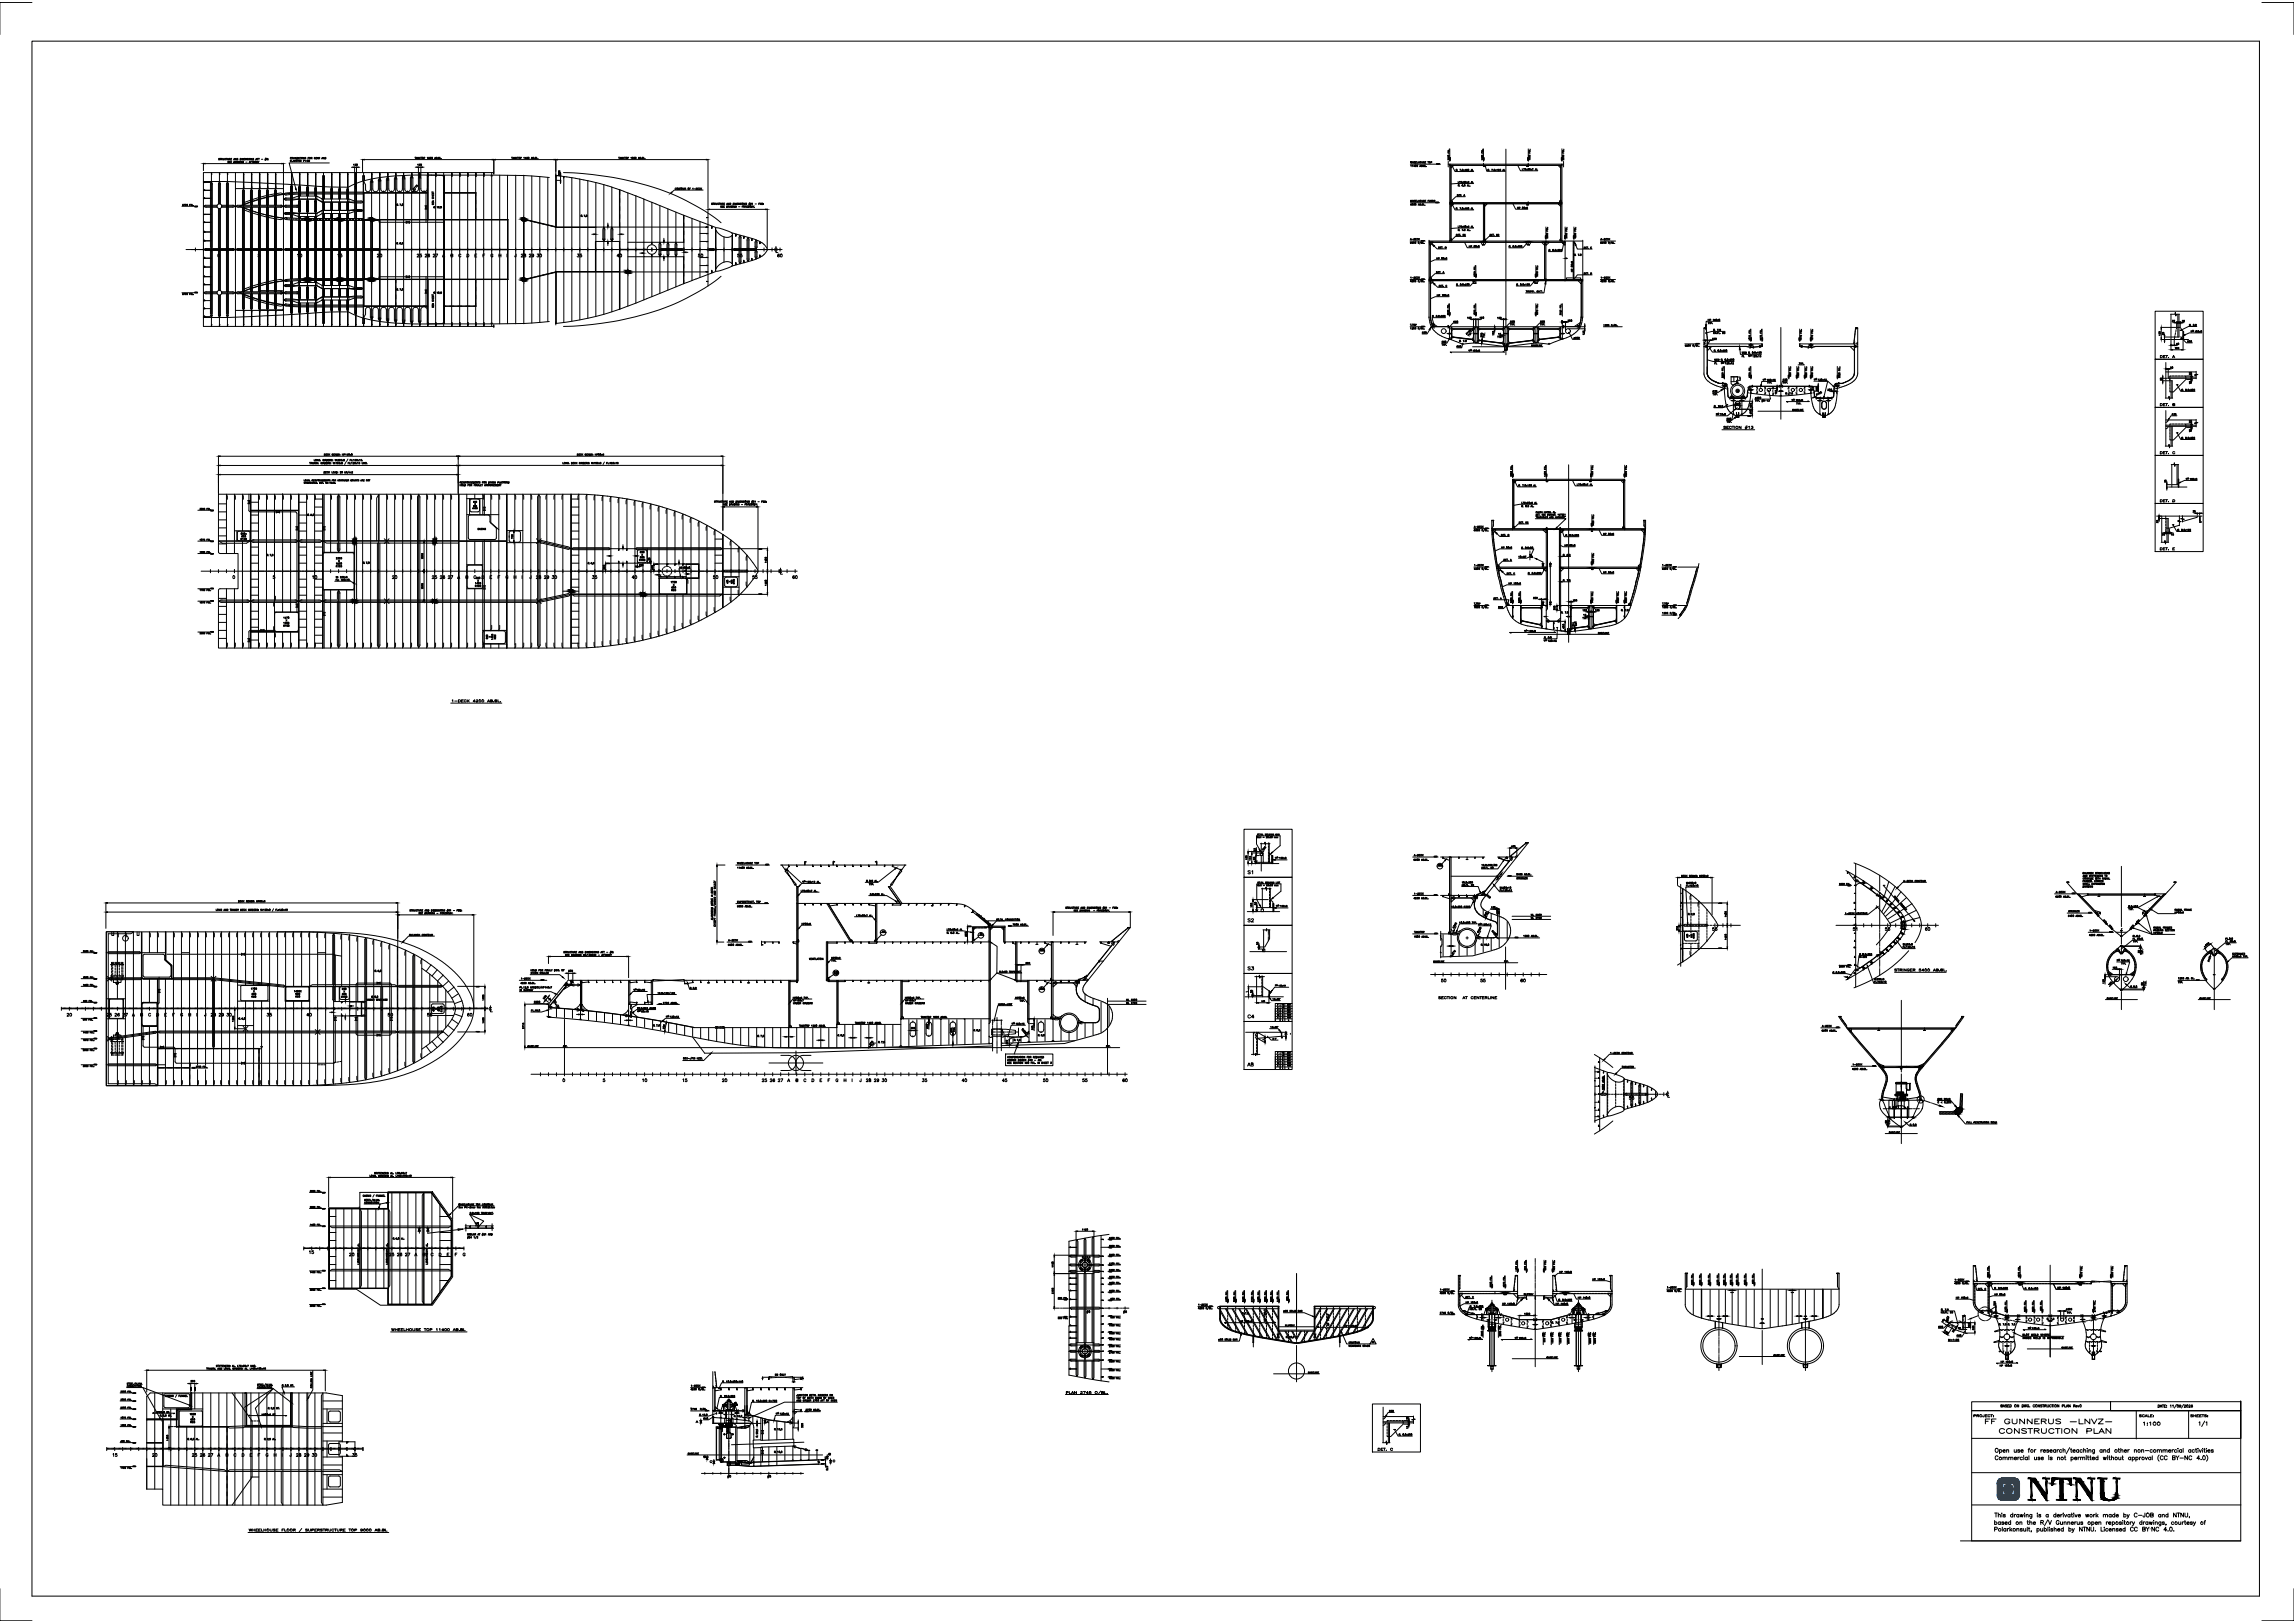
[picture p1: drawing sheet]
<svg xmlns="http://www.w3.org/2000/svg" width="1189mm" height="841mm" viewBox="0 0 1189 841" stroke-linecap="round" stroke-linejoin="round" font-family="sans-serif">
<defs><g id="words">
<g font-size="5.7">
<text x="1028" y="739">FF GUNNERUS -LNVZ-</text>
<text x="1035" y="744">CONSTRUCTION PLAN</text>
</g>
<g font-size="4.9">
<text x="646" y="454">S1</text>
<text x="646" y="479">S2</text>
<text x="646" y="529">C4</text>
<text x="562" y="682">#0</text>
<text x="585" y="682" transform="rotate(-90 585 682)">#5</text>
<text x="1110" y="740">1:100</text>
</g>
<g font-size="4.4">
<text x="153" y="134">10</text>
<text x="174" y="134">15</text>
<text x="195" y="134">20</text>
<text x="215" y="134">25</text>
<text x="224" y="134">27</text>
<text x="269" y="134">28</text>
<text x="273" y="134">29</text>
<text x="277" y="134">30</text>
<text x="298" y="134">35</text>
<text x="319" y="134">40</text>
<text x="361" y="134">50</text>
<text x="381" y="134">55</text>
<text x="402" y="134">60</text>
<text x="161" y="301">10</text>
<text x="202" y="301">20</text>
<text x="223" y="301">25</text>
<text x="227" y="301">26</text>
<text x="277" y="301">28</text>
<text x="285" y="301">30</text>
<text x="306" y="301">35</text>
<text x="327" y="301">40</text>
<text x="369" y="301">50</text>
<text x="389" y="301">55</text>
<text x="410" y="301">60</text>
<text x="887" y="483">55</text>
<text x="960" y="483">51</text>
<text x="976" y="483">55</text>
<text x="997" y="483">60</text>
<text x="646" y="504">S3</text>
<text x="746" y="510">50</text>
<text x="767" y="510">55</text>
<text x="787" y="510">60</text>
<text x="34" y="528">20</text>
<text x="54" y="528">25</text>
<text x="59" y="528">26</text>
<text x="63" y="528">27</text>
<text x="108" y="528">28</text>
<text x="113" y="528">29</text>
<text x="117" y="528">30</text>
<text x="138" y="528">35</text>
<text x="158" y="528">40</text>
<text x="200" y="528">50</text>
<text x="220" y="528">55</text>
<text x="241" y="528">60</text>
<text x="646" y="554">A8</text>
<text x="332" y="562">10</text>
<text x="353" y="562">15</text>
<text x="374" y="562">20</text>
<text x="394" y="562">25</text>
<text x="403" y="562">27</text>
<text x="407" y="562">A</text>
<text x="448" y="562">28</text>
<text x="452" y="562">29</text>
<text x="456" y="562">30</text>
<text x="477" y="562">35</text>
<text x="498" y="562">40</text>
<text x="519" y="562">45</text>
<text x="540" y="562">50</text>
<text x="560" y="562">55</text>
<text x="581" y="562">60</text>
<text x="843" y="571">55</text>
<text x="159" y="651">15</text>
<text x="180" y="652">20</text>
<text x="201" y="652">25</text>
<text x="205" y="652">26</text>
<text x="209" y="652">27</text>
<text x="58" y="756">15</text>
<text x="78" y="756">20</text>
<text x="99" y="756">25</text>
<text x="103" y="756">26</text>
<text x="107" y="756">27</text>
<text x="153" y="756">28</text>
<text x="157" y="756">29</text>
<text x="182" y="756">35</text>
<text x="376" y="767">#0</text>
<text x="397" y="767">#5</text>
</g>
<g font-size="4">
<text x="1119" y="187">DET. A</text>
<text x="1119" y="211">DET. B</text>
<text x="1119" y="236">DET. C</text>
<text x="1119" y="286">DET. E</text>
<text x="981" y="504">STRINGER 5400 AB.BL.</text>
<text x="1112" y="512" transform="rotate(-90 1112 512)">50</text>
<text x="979" y="583" transform="rotate(-90 979 583)">50</text>
<text x="202" y="691">WHEELHOUSE TOP 11400 AB.BL</text>
<text x="1013" y="694">R50</text>
<text x="360" y="738">A</text>
<text x="396" y="739">A</text>
<text x="429" y="755">B</text>
<text x="713" y="753">DET. C</text>
<text x="364" y="757">B</text>
<text x="431" y="759">C</text>
</g>
<g font-size="3.5">
<text x="754" y="90">L</text>
<text x="770" y="90">P</text>
<text x="205" y="108">L</text>
<text x="754" y="110">L</text>
<text x="205" y="128">L</text>
<text x="802" y="131">P</text>
<text x="815" y="134">L</text>
<text x="206" y="152">7,0</text>
<text x="736" y="174">R30</text>
<text x="752" y="168">R30</text>
<text x="782" y="168">R50</text>
<text x="797" y="168">R50</text>
<text x="889" y="173">7.0</text>
<text x="1136" y="170">8.0</text>
<text x="755" y="178">P</text>
<text x="815" y="177">ø300</text>
<text x="1121" y="175" transform="rotate(-90 1121 175)">150</text>
<text x="1133" y="179">R30</text>
<text x="1126" y="182">150</text>
<text x="888" y="190">FL</text>
<text x="888" y="188">WEB</text>
<text x="902" y="186">FL</text>
<text x="887" y="204">R30</text>
<text x="894" y="219">R50</text>
<text x="788" y="264">P</text>
<text x="160" y="268">9,0</text>
<text x="267" y="280" transform="rotate(-90 267 280)">700</text>
<text x="139" y="289">7,0</text>
<text x="187" y="293">P</text>
<text x="304" y="294">L</text>
<text x="811" y="289">6.0</text>
<text x="315" y="296" transform="rotate(-90 315 296)">500</text>
<text x="340" y="296" transform="rotate(-90 340 296)">450</text>
<text x="811" y="302">7.0</text>
<text x="220" y="307" transform="rotate(-90 220 307)">1875</text>
<text x="840" y="318">L</text>
<text x="841" y="318">7.5</text>
<text x="810" y="319">7.5</text>
<text x="799" y="332">P</text>
<text x="802" y="332">8.0</text>
<text x="652" y="442" transform="rotate(-90 652 442)">33</text>
<text x="782" y="440">450</text>
<text x="649" y="447" transform="rotate(-90 649 447)">133</text>
<text x="652" y="447" transform="rotate(-90 652 447)">25</text>
<text x="744" y="450">A8B</text>
<text x="650" y="471" transform="rotate(-90 650 471)">150</text>
<text x="652" y="470" transform="rotate(-90 652 470)">50</text>
<text x="456" y="484">S2</text>
<text x="507" y="486">S3</text>
<text x="767" y="491">L</text>
<text x="538" y="494">A8B</text>
<text x="963" y="496">P</text>
<text x="963" y="496">L</text>
<text x="1110" y="495" transform="rotate(-90 1110 495)">30</text>
<text x="531" y="501">250</text>
<text x="1094" y="503">125</text>
<text x="431" y="506">TYP</text>
<text x="949" y="506">P</text>
<text x="650" y="516" transform="rotate(-90 650 516)">30</text>
<text x="1105" y="513">8,0</text>
<text x="276" y="521">R200</text>
<text x="664" y="524">10</text>
<text x="666" y="524">250</text>
<text x="123" y="530">L</text>
<text x="338" y="533">L</text>
<text x="339" y="533">7,5</text>
<text x="433" y="538">P</text>
<text x="482" y="534" transform="rotate(-90 482 534)">200</text>
<text x="495" y="536" transform="rotate(-90 495 536)">600</text>
<text x="504" y="536">P</text>
<text x="659" y="540">A-F</text>
<text x="664" y="549">10</text>
<text x="666" y="550">250</text>
<text x="666" y="549">250</text>
<text x="978" y="575">P</text>
<text x="987" y="575">S</text>
<text x="989" y="585">L</text>
<text x="547" y="672" transform="rotate(-90 547 672)">2155</text>
<text x="1048" y="669">P</text>
<text x="807" y="675">L</text>
<text x="1005" y="680">L</text>
<text x="1007" y="680">7.5</text>
<text x="804" y="687">L</text>
<text x="805" y="687">7.5</text>
<text x="1035" y="688">P</text>
<text x="1040" y="688">L</text>
<text x="1042" y="688">7.5</text>
<text x="1062" y="685">7.5</text>
<text x="1024" y="690" transform="rotate(-90 1024 690)">325</text>
<text x="710" y="697">95</text>
<text x="138" y="731">P</text>
<text x="362" y="735">P</text>
<text x="364" y="737">R40</text>
<text x="719" y="733">R30</text>
<text x="400" y="742">P</text>
</g>
<g font-size="3.1">
<text x="645" y="515">L</text>
<text x="661" y="527">B</text>
<text x="664" y="527">8</text>
<text x="666" y="527">150</text>
<text x="391" y="745">L</text>
</g>
<text font-size="3" x="1114" y="793">‑</text>
</g></defs>
<!-- layer: S0CO5 -->
<g fill="none" stroke="#000" stroke-width=".52">
<path d="M122 89v80M122 98h25M147 89v80M167 91h1M168 89v2M188 91h1M188 89v2M209 91h1M209 89v2M229 91h1M230 89v2M254 91h1"/>
<path d="M255 89v2M256 89h-151v80h151M288 91h.1M288 91h2M290 91l6 1M296 92l11 2M307 94l8 2M315 96l17 6M751 85h59M751 84v3M751 85v40M809 85v40"/>
<path d="M810 84v3M309 118h12v7h-12zM332 102l8 4M340 106l31 12M367 110v38M751 105h58M769 105v22M334 126h20v7h-20zM379 121l13 3M379 138h.1M383 137l-4 1M391 129h7"/>
<path d="M392 124l1 1M393 125a7 7 0 0 1 5 5M398 130l-2 2-3 2-10 3M741 124v40v4M741 125h79M792 125v2M801 125v20M811 125v20M820 124v40l-1 4M371 141l-37 14a151 151 0 0 1-46 13M741 145h79M765 145v2"/>
<path d="M796 145v2M122 161h25M167 167h1M168 167v2M188 167h1M188 167v2M209 167h1M209 167v2M229 167h1M230 167v2M254 167h1M255 167v2"/>
<path d="M741 168l2 3 2 2 6 3M751 169h59M751 176l4 1M751 169v7M765 178h-7M765 178l15 2M765 169v9M780 169v11M796 178l-16 2M796 169v9M810 176h-2a13 13 0 0 1-10 2h-2M810 169v7"/>
<path d="M814 174l-4 2M819 168l-1 3-2 2M883 170v25M883 178h30M907 178v2M932 178h31M939 178v2M963 170v25M1125 163v15M1125 176h9M883 195l3 3M886 198l5 2"/>
<path d="M894 199v2M952 199v2M957 200l-4 1M960 198l-3 2M962 195l-2 3M1122 188v18M1122 193h16M892 201h1M893 201h1M894 201l1 9 2 4M897 214l1 1M898 206v9"/>
<path d="M903 206v9M903 215h-3M904 214l-1 1M904 214h.1M907 204l-1 6-2 3M907 204l16 1M907 200v4M923 200v5M938 204l2 6 1 3M939 200v4l-16 1M941 214h1M942 214l3 1h3"/>
<path d="M943 206v9M948 206v9M948 214v1M949 214h-1M951 211l-2 3M952 201l-1 10M953 201h-1M1122 213v18M1122 218h16M196 256h-83v30l1 1h9v18h-9l-1 1v30h83M196 256h105l14 1M315 257l16 3"/>
<path d="M331 260l6 1M1124 252h9M1126 241v11M337 261l12 4 8 3M357 268l2 1M359 269l12 6 8 5 5 4 6 7M773 274l1 7 2 13M773 270v4M773 274h80M784 274v-26h58v26M801 274v52M809 274v53"/>
<path d="M825 274v1M853 274l-1 9M853 270v4M1118 267h11M1120 267v14M1130 267h11M317 284h12v8h-12zM342 292h14v8h-14zM390 292l3 4M776 294l1 6M776 294h25M777 300v1"/>
<path d="M793 285v5M809 294h41M825 294v1M850 296l-1 5M850 294v1M852 283l-2 11M870 294h10M880 292l-6 22M390 300l-5 7-6 5-10 6-10 5M777 301l1 3M778 304v2M778 306l2 5"/>
<path d="M780 311l1 3M781 314l3 6 5 4M781 314h20M809 314h36M813 314v13M825 314v12M843 318l-1 2M847 309l-2 6M849 301l-2 8M870 314h4M872 317l-2 4M873 316l-1 1"/>
<path d="M874 314l-1 2M310 335l-9 1h-105M359 323l-10 5-12 3-12 2-15 2M789 323l8 2 16 2M837 323l-8 2-16 2M839 323l-2 1M842 320l-3 3M842 320h.1M654 437v5M792 437l-22 27M405 448h65M405 448l2 3"/>
<path d="M412 459h1v8M462 459h-1l7 9M469 448l-2 3M654 447h9M654 443v8M747 444h22M752 444v52M760 444v1M776 454h2M776 444h10M869 459l6 4 7 5 6 7 2 4M957 451l9 5 8 7"/>
<path d="M1071 457l4 5a174 174 0 0 0 24 23M1128 457l-6 6M413 468h82l6 1 6 5M413 467v41h-58M428 468l13 20M454 468v20M513 479l1 1M646 472h17M654 460v11M747 464h23M768 467l-1 2 1 2M768 470l1 1"/>
<path d="M769 471l9 4a9 9 0 0 1 5 9 9 9 0 0 1-7 8M770 464l-2 3M974 463h1M974 463v1M975 463l7 7 5 5M986 479h2v1M987 475h.1M987 475l1 4M988 480l-1 4M1076 463h46M1086 473h2M1088 463v1"/>
<path d="M1111 473h2M1111 463v1M1122 463l-15 16-8 6M69 483h93M162 483h6M168 483l6 1M174 484l18 2 17 6 7 3 7 5 10 9M395 488h9M395 488v2M411 488h3M512 480h-8v8M513 488h-85v20h85"/>
<path d="M521 488h42M521 488v-8h-8v61M527 488v21M537 488v1M546 488v52M558 488v1M570 498h2M570 488h10M586 481l-22 27M648 493h19M655 482v11M747 484h5"/>
<path d="M773 493l-10 2-16 1M776 492l-3 1M885 488l-8 7-8 5M888 484l-3 4M974 496l-8 7-9 5M974 495v1M977 494l-3 2M981 491l-4 3M985 486l-4 4M986 485l-1 1M987 484l-1 1M987 484h.1"/>
<path d="M1094 494l-1 3-1 2v4l1 2M1097 483h5M1099 490l6 4M1099 490v4M1099 490l-5 4M1100 481h-1v4M1105 494l2 5v5M1141 500v3l1 2M1148 495v-3h-1l-5 4-1 4M1148 492h.1M1148 491l4 3M1152 494v1"/>
<path d="M1152 495l2 3M1154 498l1 2M1155 500v2l-1 3M181 519h-8v7h8M234 509l4 7 2 4v3M294 509l-10 11v7a633 633 0 0 1 87 13l16 2 14 1M296 508h42M301 508v20M326 508v23M338 508v12h-12M355 508v2M367 508v1"/>
<path d="M388 508v1M409 508v35M434 508v24h-58M450 508v1M467 508v34M527 508h37M533 508v32M562 511l-1 2 1 1M562 515h.1M562 515l11 5 2 2M563 509l-1 2M564 508l-1 1"/>
<path d="M645 517h20M651 506v11M1093 506l1 1M1094 507l5 6M1099 513h1M1099 505v8M1106 506l-3 3-3 4M1106 504v1M1148 505v7l-4-2-2-4M1151 510l-3 2M1154 506l-3 4M233 536l-10 9-7 5-7 4-17 5-18 3"/>
<path d="M240 526l-3 5-3 5M434 531h33M442 531v12M450 531v12M467 528h46M488 528v14M500 528v13M533 528h13M568 536l-11 3-38 2M575 522a8 8 0 0 1 1 6M577 528l-1 2-2 3-2 2-4 1M646 535h21"/>
<path d="M650 535v12M953 527l4 6M957 533l2 2M957 533h57M959 535l15 17M974 533v1M997 533v1M1014 533l-7 8M1017 527l-3 6M1018 527h-1M401 543h45M514 541l-68 2"/>
<path d="M826 553l7 3M829 548v38M842 559l12 4M985 553v1M985 556v28M997 553h-23l3 4v5M1007 541l-13 15-1 3 1 3M162 562l-80 1M168 562h-6M174 562h-6M833 578l-7 3M853 567h6"/>
<path d="M854 563h.1M854 563v8M854 571l-12 4M854 571h.1M854 563h1M855 563l3 2M855 571h-1M858 569l-3 2M858 565a1.8 1.8 0 0 1 1 2 1.8 1.8 0 0 1-1 2M858 565v4M975 569v1h21v-1M977 562l-2 7"/>
<path d="M979 579h13M992 579l-3 2M992 579h.1M994 562l1 4M995 566v1M995 567l1 2M1005 577h10M1005 576h8M1016 567v7M1017 567v9M980 580l1 1M981 581l4 3"/>
<path d="M985 584h1M988 582l-2 2M201 618h-15v8M241 635h15M575 640l-21 3v26M571 640v76M571 646h5M873 660v16l1 2 2 2 2 2 10 3M953 660v17M1023 656v19a6 6 0 0 0 3 5M1102 656v20l-2 3-4 2M554 668v45l21 3"/>
<path d="M756 661v16l1 2 1 2M756 669h30M780 669v2M786 661v10h19M805 669h30M805 661v11M811 669v2M835 661v15a5 5 0 0 1-2 5M873 668h80M898 668v2M929 668v2M953 677l-2 3-3 2-7 2-10 2"/>
<path d="M1023 664h61M1031 664v18M1047 664v2M1078 664v2M1102 664h-8v18M758 680l3 2M761 682l9 3 26 4M769 682v2M777 682v4M796 684v5M806 687l-10 2M815 682v4"/>
<path d="M823 682v2M833 680l-7 4-18 3M886 680v4M888 685l25 3M891 682v3M894 680v5M913 683v5M926 687l-13 1M931 686l-5 1M932 680v5M936 682v3M940 680v4"/>
<path d="M1006 685l6 3M1012 688l3 2M1019 682v9M1019 691h1M1026 680l8 3M1034 683a28 28 0 0 1 2 15l2 3M1034 680v3M1040 682v9M1040 694v8M1044 695v2M1044 698l-1 2-2 2M1046 685a15 15 0 0 0-2 10"/>
<path d="M1046 685l16 2M1046 682v3M1062 682v5M1079 685a15 15 0 0 1 2 10M1079 685l-17 2M1079 682v3M1081 698v1M1081 695v2M1081 699l3 3M1085 682v9M1085 694v8M1089 699l-3 3h-2"/>
<path d="M1091 683a30 30 0 0 0-2 15v1M1091 680v3M1096 681l-5 2M369 711l1 23M369 719h47M386 719v17M395 714h4M411 714h5M411 714v2M411 719v27M571 709h5M1038 701l3 1"/>
<path d="M76 736v36h8v8h85l8-1v-24M99 722h-21l-2 2v11M99 722h70l8 1v24M370 735l18 1M388 736l1 1 2 2M388 736h.1M390 739l1 1M391 740v6M411 732h5M717 729v19M717 734h16M176 747h8v8h-8z"/>
<path d="M391 750v8M411 749v8"/>
<circle cx="114" cy="107" r="1.2"/>
<circle cx="338" cy="129" r="2.5"/>
<circle cx="114" cy="152" r="1.2"/>
<circle cx="760" cy="486" r="4"/>
<circle cx="554" cy="530" r="4"/>
<circle cx="1040" cy="693" r="1.5"/>
<circle cx="1085" cy="693" r="1.5"/>
</g>
<!-- layer: S0CO1 -->
<g fill="none" stroke="#000" stroke-width=".52">
<path d="M17 21h1154v806h-1154zM105 85v3M106 94h4M106 95h3M106 85h40M110 99h-4M114 82h-1l1 1h-1M114 82h1M114 82v1M115 82v1M116 82v1v-1M117 82h-1l1 1"/>
<path d="M117 82h1M117 82v1M118 82v1v-1M119 84h-1h1h-1M119 82v1M119 84h.1M120 82h.1M120 84h.1M120 82v1M121 83v-1l1 1M121 84h1zM121 83h1"/>
<path d="M122 84h1h-1M122 84h1M122 82v1v-1v1M123 84h.1M123 82v1zM123 84h1M124 82l1 1zM125 84h.1M125 82v1M126 83v-1v1v-1v1M126 90v8M126 84h.1"/>
<path d="M127 82h.1M127 82v1M127 84h1M128 82v1l-1-1v1M129 82h-1l1 1h-1M129 82v1M129 84h1M130 84h.1M130 90v8M131 90v8M131 84h.1M131 82v1l-1-1v1"/>
<path d="M131 84h1h-1h1M132 82h-1l1 1h-1M132 83l1-1v1M133 83h.1M133 84h.1M133 82h1M134 84h.1M134 82h-1v1M134 82h.1M134 82v1M134 90v8M135 90v8"/>
<path d="M135 83h1M137 83h1M137 82h1M138 82l-1 1M138 82v1M139 90v8M139 82h.1M139 83h.1M143 90v8M147 85v4M151 90v8M155 90v9"/>
<path d="M159 90v9M160 90v9M164 90v9M167 91v12M168 98v-1l-1 1M168 91v12M172 90v10M176 90v9M180 90v9M182 87h1M183 85v1M184 86v10"/>
<path d="M184 87h1M184 85v1h1M184 90v8M185 90v8M185 86v10M186 87h.1M188 91v3M188 100h-33h-7l-1 1h41M188 100h34M189 91v3M193 90v4M196 93v5a1.5 1.5 0 0 1-1 1 1.5 1.5 0 0 1-2-1v-4l-1-1v1v4a1.2 1.2 0 0 1-1 1 1.2 1.2 0 0 1-2-1v-2l-1-2v20"/>
<path d="M196 94l1-2v1v5l2 1M197 90v4M199 99h.1M200 98v1h-1M200 98v-5l1-1v1l1 5 1 1M201 90v3M203 99h.1M205 90v3M207 99h.1M209 93v-2l1 1v6l1 1M209 91v7a1.5 1.5 0 0 1-2 1 1.5 1.5 0 0 1-1-1v-6h-1h-1v6l-1 1M210 91v2"/>
<path d="M211 99l2-1v-6v-1l1 1v6l1 1M211 99h.1M213 90v2M214 90v2M214 100h-1M214 98h1M215 97v1M215 97v-1l1 1M215 87h1M215 99h.1M215 98l-1 1M216 96v1"/>
<path d="M216 85l1 1M217 86v6M217 87h1M217 90v2M218 85h-1l1 1h-1M218 90v2M218 98l1 1h1M218 98v-6l-1-1v1v6l-2 1M218 86v6M219 87h1M220 99h.1M221 99v16"/>
<path d="M221 91v7l-1 1M222 100h-34v14h75M222 90v24M226 90v1M230 91v77M230 100h17M230 100h17v14M234 90v1M238 90v1M242 90v2M243 90v2M246 100v14"/>
<path d="M247 90v2M251 90v1M256 89v1M288 90v2M288 91v27M288 93h3M289 91h2M289 90h1v1M291 89v1M291 91v2M291 94v1M321 98v20"/>
<path d="M744 85h2M745 85h.1M746 85h-1M751 82v1M751 82h1v1M751 86h58M752 85h-1M752 86h-1M752 82l-1 1M752 82h-1M752 83h-1M752 86v19"/>
<path d="M752 86v19h-1M752 86h.1M752 86h1l-1 1M769 82v1M769 86h1zM769 82h.1M769 83h.1M791 86h1zM792 82v1M792 82h.1M792 83h.1M809 86h.1"/>
<path d="M809 86h-1l1 1M809 86v19M809 82v1M809 82h.1M809 83h.1M809 85h.1M101 107h1M101 107h.1M102 107h-1M102 107h.1M106 111h4M106 111h3"/>
<path d="M110 115h-4M110 103h-4M113 106l-7 1h7M113 106l1-12v1v11M113 108v21M114 108v21M115 106l7 1h-1h-6M126 106v-8l1 1v7M126 107v22M127 109l3 1M127 108l3 1M127 107v22"/>
<path d="M130 106v-8l1 1v7M130 104l-3 1M130 105l-3 1M130 107v22M131 110l3 1M131 109l3 1M131 107v22M134 106v-8l1 1v7M134 102l-3 1M134 103l-3 1M134 107v22M135 102h.1"/>
<path d="M135 112h.1M135 112h3M135 111h3M135 107v22M138 106l1-8v1v7M138 101l-3 1M138 102l-3 1M138 107v22M139 113h3M139 112h3M139 107v22M142 106l1-8v1v7"/>
<path d="M142 100l-3 1M142 101l-3 1M142 107v22M143 100h3l1 1h-4M143 112l4 1-1 1-3-1M143 107v22M145 106h1M146 106h-23l-1 1h1h23M146 106l1 1h-2M148 113h-1l1 1h5h43l1 1M148 113h40M148 107h3"/>
<path d="M148 113h.1M148 111h3M148 104h3M148 101h.1M151 113v-16v-1l1 1v16M151 106l-4 1h1M151 110l-4 1h1M151 103h-4l1 1M151 114v15M152 106l3 1h-1M152 114v15M152 107h2"/>
<path d="M152 110l3 1M152 111l3 1M155 103l-3 1M155 102l-3 1M155 102v-6l1 1v5M155 105v-2l1 1-1 6v-1M155 104v6M155 112v1M155 114v15M156 112v1M156 114v15M159 102v-6l1 1v5"/>
<path d="M159 105v-2l1 1-1 6v-1M159 104v6M159 112v1M159 114v15M160 112v1M160 114v15M163 102v-5h1v5M163 105l1-2v1v6l-1-1M163 104v6M163 112v1M163 114v15M164 112v1"/>
<path d="M164 114v15M167 105v4M167 111v2M167 114v15M168 105v4M168 111v2M168 114v15M171 103l1-6v1v5M171 105v4M171 111v2M171 114v15M172 105v4"/>
<path d="M172 111v2M172 114v15M175 103l1-6v1v5M175 105v4M175 111v2M175 114v15M176 105v4M176 111v2M176 114v15M180 103v-6l1 1v5M180 105v4M180 111v2"/>
<path d="M180 114v15M181 105v4M181 111v2M181 114v15M181 105h3M181 103l3 1M184 113v-17v-1l1 1v17M184 114v15M184 109h-3M184 110l-3 1M185 109h3l-1 1h-2M185 104l3 1h-1h-2"/>
<path d="M185 114v15M188 114v15M189 100v14M189 114h74v31h-74M189 114v15M192 114v15M193 114v15M197 115h33M197 115v29M197 114v45M205 100v14M263 114v31"/>
<path d="M271 114l17 4M272 114v32M288 118h21M309 118h-21l-17-5v33M315 116v2M354 112v14M371 118v22M744 105h2h-1M744 105h2M745 105h-1M745 105h.1M751 106h58"/>
<path d="M752 106h-1M752 106v18M752 106h1l-1 1M752 106v18h-1M752 105l1-1h-1l-1 1M753 104v1zM769 106h.1M769 106h2l-2 1M808 104v1zM808 105v-1h1v1M809 106h-1l1 1M809 106v18"/>
<path d="M809 106h.1M106 134h4M106 138h4M106 129h15M106 129l1 1M106 130h15M106 129h1M109 128v-33v-1l1 1v33M109 130v33M110 125h-4M110 120h-4M110 130v33"/>
<path d="M113 130v21M114 128v2M114 130v21M117 129v-34l1-1v1v34M117 130v21M118 130v21M121 129h1l-1 1M126 130v21M127 130v21M130 130v21M131 130v21M134 130v21"/>
<path d="M135 130v21M138 130v21M139 130v21M142 130v21M143 130v21M145 130l2-1h-1h-23h-1l1 1h23M145 129h1M148 130h49M151 130v15M152 130v15M155 130v14M156 130v14"/>
<path d="M159 130v14M160 130v14M163 130v14M164 130v14M167 130v14M168 130v14M171 130v14M172 130v14M175 130v14M176 130v14M180 130v14M181 130v14"/>
<path d="M184 130v14M185 130v14M188 130v14M189 130v14M192 130v14M193 130v14M197 129h-49h-1l1 1M197 129h66M307 121h2M309 125v16M312 124l1 1v-1v-6l-1 1v5M315 125v2"/>
<path d="M317 124v1l1-1M318 124v-5l-1-1v6M321 125v35M321 129h13M321 121h2M332 131h2M338 128v2M342 132v1v-1M342 132v-5v-1v6M342 129h12l-1 1h-11M344 123v3M344 133v2"/>
<path d="M346 129v-3l1 1v2M346 130v3l1-1v-2M350 129v-3l1 1v2M350 130v3l1-1v-2M354 133v14M354 128v2M354 131h3M369 130l2-1h-1h-3l1 1h2M380 121v16M380 130h11M383 129v-7l1 1v6M383 135v1h1"/>
<path d="M387 129l1-6v1v5M388 130v5l-1-1M391 129v1zM391 129h-11l1 1M392 125v4l-1-1zM392 130v4l-1-1zM392 128v2M737 125h1M737 125h.1M738 125h-1M738 125h.1M741 126v19"/>
<path d="M741 125v1h60v-1M741 125h60M741 125l2 1-2 1zM752 124h.1M768 126h2l-1 1h-1zM768 125h.1M768 125h2M769 124v-18v18M769 125h1zM769 124h1zM791 126h2v1h-2zM791 125h.1"/>
<path d="M791 125h2M793 125h.1M799 125h2v2zM801 126v19M801 123h.1M801 122v1M801 125l2 1-2 1zM801 126h-1v19h1M801 122v2M801 122v2v-1M801 125v1h10M801 125h10"/>
<path d="M809 124h.1M809 125h2v2zM811 123h.1M811 122v1M811 125v1M811 134h1zM811 134h1M811 122v2v-1M811 122v2M815 125v20M815 123h1M815 122l1 1"/>
<path d="M816 122h-1v2M816 122v2l-1-1M816 125v20M101 151h1M101 151v1M101 151l1 1M102 151v1M102 151v1h-1M106 143h4M106 148h4M106 147h3M106 156h3"/>
<path d="M106 160h3M113 151l-7 1h7M113 153l1 11v-11M115 151l7 1h-1h-6M117 152v11M118 152v11M126 152v9l1-1v-8M127 154l3 1M127 153l3 1M130 152v9l1-1v-8M130 149l-3 1M130 150l-3 1"/>
<path d="M131 155l3 1M131 154l3 1M134 152v9l1-1v-8M134 147l-3 1M134 148l-3 1M135 156h.1M135 156l3 1M135 155l3 1M135 147h.1M138 152l1 9v-1v-8M138 146l-3 1M138 147l-3 1"/>
<path d="M139 157l3 1M139 156l3 1M142 152l1 9v-1v-8M142 145l-3 1M142 146l-3 1M143 157l4 1-1 1-3-1M143 145h3l1 1h-4M145 151l2 1h-1h-23h-1l1-1h23M148 158h-1l1 1h7h33M148 158h40M148 147h3M148 151h3"/>
<path d="M148 158h.1M148 155h3M148 151l-1 1h4M148 155l-1 1h4M148 147l-1 1h4M148 146h.1M152 146v16l-1 1v-1v-16M152 151h2M152 155h3M152 156l3 1M154 151l1 1h-3M155 148h-3"/>
<path d="M155 146l-3 1M155 157v5h1v-5M155 149v-1l1 1-1 6v-1M155 145v1M155 149v5M156 145v1M159 157v5l1-1v-4M159 149v-1l1 1-1 6v-1M159 145v1M159 149v5M159 160v8M160 160v8"/>
<path d="M160 145v1M163 157v5l1-1v-4M163 149l1-1v1v6l-1-1M163 145v1M163 149v5M164 159v9M164 145v1M167 145v3M167 150v4M167 155v12M168 145v3M168 150v4"/>
<path d="M168 155v12M171 155l1 6v-6M171 145v3M171 150v4M172 159v9M172 145v3M172 150v4M175 155l1 6v-6M175 145v3M175 150v4M176 159v9M176 145v3"/>
<path d="M176 150v4M180 155v6l1-1v-5M180 145v3M180 150v4M180 159v9M181 145v3M181 150v4M181 150h3M181 148l3 1M184 145v17v1l1-1v-17M184 153l-3 1M184 154l-3 1"/>
<path d="M185 153l3 1h-1h-2M185 149h3l-1 1h-2M188 144v20l1-1v-3a1.2 1.2 0 0 1 2-1 1.2 1.2 0 0 1 1 1v5v1l1-1v-4a1.5 1.5 0 0 1 2-2 1.5 1.5 0 0 1 1 2v4M188 145l-40 1M188 159h34M189 145v14M199 159l-2 1v5v1l-1-1M199 159h1v2M199 159h.1M203 159l1 1v6l1 1 1-1v-5a1.5 1.5 0 0 1 1-2 1.5 1.5 0 0 1 2 2v6M203 159l-1 1-1 6v1l-1-1v-6M203 159h.1"/>
<path d="M205 145v14M207 159h.1M211 159l2 1v7v1l1-1v-7l1-1M211 159l-1 1v6l-1 1v-1M211 159h.1M215 159l2 1v7v1l1-1v-6M215 159h.1M220 159h-1l-1 2M220 159l1 1v8M220 159h.1M221 143v17M222 145v23"/>
<path d="M230 143h-33l-1 1h-43l-5 1-1 1h1M246 145v14M247 145v14h-17M247 159h-17M263 145h-75v14h34M288 141v27M288 141h33M288 141l-17 4M321 141h-33l-17 4M737 145h1M737 145h.1M738 145h-1"/>
<path d="M738 145h.1M741 145h79M741 145v1M741 145h2l-1 2zM741 145v20M742 145v-1h-1v1M742 144v1zM764 145h.1M764 145h2M765 146l-2-1 1 2h1M765 142v2M765 143h.1"/>
<path d="M765 142v1M765 145h1zM795 145l2 1v1h-2zM795 145h.1M795 145h2M796 143h.1M796 142v1M796 142v2M797 145h.1M800 144v1zM810 145h1zM810 145h2"/>
<path d="M812 145h.1M817 145h1zM817 145h2M818 145h2v2zM819 145h.1M819 145v20M820 145v20M820 145h.1M820 145v1M106 164h3M109 163v1l1-1M117 163l1 1v-1"/>
<path d="M126 161v7M130 161v7M131 161v7M134 161v7M135 161v7M139 161v7M143 161v7M151 161v7M155 160v8M167 160l1 2v-1M184 161v7M185 161v7"/>
<path d="M188 165v2M189 165v2M193 164v4M197 165v3M201 165v3M205 166v2M210 166v1M213 166v2M214 166v2M217 166v2M218 166v2M226 167v1"/>
<path d="M234 167v1M238 167v1M242 167v1M243 167v1M247 167v1M251 167v1M256 168v2M288 167v1M737 169h1M737 169h.1M738 169h-1M738 169h.1"/>
<path d="M741 165v1M741 165l1 2M742 166v1M742 169h.1M742 167l1 2M742 169h9M742 167l3 2M742 169v1M743 169h.1M744 169h-2l2 1M750 173h2M750 169h1v1h-1"/>
<path d="M751 173h.1M751 176v-1l1 1M751 169h.1M751 173h1zM751 162v1M751 163h.1M751 162h.1M752 171v-1v6M752 175v1M752 170v6M752 170h12M752 175l12 1"/>
<path d="M752 175h1M753 170h-1M753 175l-1-1v-3h1h10h1v3l-1 2-9-1M760 173v-1v1M760 173h1M760 172l1 1M760 164l1 1M761 171v1h1h-1M762 164l-1 1h1h-1M762 165h1M763 176h1M763 170h1h-12"/>
<path d="M763 165h4M763 171l-1 1M764 165v6M764 173h2M764 171v-1v8v-1M764 173h1zM764 169l1 1v-1M764 178l1-1v1M765 170h-1M765 173h.1M765 162v1M765 165v4"/>
<path d="M765 162h.1M765 163h.1M766 171v-1v8M766 177v1M766 170v8M766 170h13M766 176l13 2M766 177h1M766 175l1 1M766 172l1-1h11l1 1M766 165v6M766 172v3"/>
<path d="M767 170h-1M767 165h1M767 164v1M768 164v1M779 178h.1M779 170h-13M779 176v1l-1 1M779 173h3M779 170v9M780 171l-1-1v9l1-1M780 173h.1M780 178v2z"/>
<path d="M780 180h1M780 180v-1l1 1M780 169v1l1-1M780 173h1zM781 178v2zM781 171l1-1v9l-1-1M781 170v9M782 170h13M782 176v1l1 1M782 178h.1M793 171h2v4M794 171h-11l-1 1"/>
<path d="M794 170h1M795 175l-1 1M795 173h2M795 176l-13 2M795 177h-1M795 170v8M795 171v-1v8v-1M795 173h1zM796 169v1v-1M796 162v1M796 162h.1M796 163h.1"/>
<path d="M796 173h1zM796 178v-1v1M797 171v-1v8v-1M797 170v8M797 170h12M797 172l1-1h9h1v2l-1 2-8 1-1-1-1-1M798 170h-1h12M798 176h-1M803 178h-1M808 170h1M808 173h3M809 175l-12 1"/>
<path d="M809 175h-1M809 170v6M809 171v-1v6M809 175v1M809 173h1zM809 166v2M809 167h1M809 166l1 1M809 169h1M810 173h.1M810 166v2M810 176v-1l-1 1"/>
<path d="M810 169h9M811 169h-1v1h1M813 170h8M817 169h2l-2 1M818 169h.1M819 169v1M819 167l-3 2M819 167l-1 2M819 169h.1M819 165v2M819 169h2M820 172h1v-1v1"/>
<path d="M821 173h-1M821 172v1l-1-1 1 1M821 168v1M821 169v1M821 171v1M879 178h2M879 178h.1M880 178h-1M880 178h.1M883 176h.1M883 179l24 1h-24M883 178h.1"/>
<path d="M883 180h.1M883 170h.1M884 178h.1M884 171v-1l1 8M884 176h2M884 176l-1 2v-1M885 179h-2l2 1M885 177v1M885 180v14M885 178v1zM885 180h2l-2 2M886 176l-1 2"/>
<path d="M887 176h1M887 175h1l-1 1h1M889 175l-1 1h1h-1M906 179h3M907 179h.1M907 179v1M907 178h1M907 180h1M907 179h1zM907 175v2M907 176l1-1v2M908 176h-1"/>
<path d="M908 175l-1 1M909 179v1M912 179h1l-1 1M913 178h.1M913 179l-5 1 5-1M913 175v2M913 175v1M913 176h.1M932 176h1M932 175l1 1M933 179l5 1-5-1M933 175v2"/>
<path d="M933 175h-1v2M933 178h.1M934 179l-1 1h1M937 179v1M937 179h3M938 179h1zM938 176h1M938 175l1 1M938 180h1M938 178h1M939 179h.1M939 175v2"/>
<path d="M939 175h-1v2M939 179v1M961 180h-2l2 2M961 180v14M961 178v1zM961 180v13M961 179h1l-1 1M961 177v1M962 171v-1l-1 8M963 178h.1M963 180h.1M963 170h.1"/>
<path d="M963 177l-1 1M963 179l-24 1h24M1117 161h25v25h-25zM1120 170h8M1120 176h5M1122 175h3M1122 177v1M1125 163h2v-1l1 2v-1h2M1125 178v3M1131 176l2 2h3M1131 176v5M1141 172h-6l-3 1"/>
<path d="M780 181h.1M781 181h.1M885 194l1 2M885 186l3 1h11M886 196l1 1M886 196l3 2M887 197l2 1M888 198h1M889 198h.1M889 198h1M890 198l3 1M892 200h3"/>
<path d="M893 198v1M893 200h1zM893 195l1 1M893 195h1M893 196h1M893 199h1M894 200h.1M894 194v2M894 195l-1-1v2M894 199l1 2v3a1.9 1.9 0 0 0 2 2M894 199l1 2v3a1.8 1.8 0 0 0 2 2M895 200l-1-1v1"/>
<path d="M902 181v3h11M907 194v2M907 195l1-1v2M908 195h-1M908 195l-1 1M908 196h-1M908 200v1M920 198h-7v1M922 200v1M924 200v1M927 195v1M927 195h.1"/>
<path d="M927 196h.1M927 194v2M927 195v-1v2M931 195h.1M931 195v1M931 196h.1M931 194v2M931 195v-1v2M932 189h3M935 195h.1M935 195v1M935 196h.1"/>
<path d="M935 195v-1v2M935 194v2M937 200v1M938 195h1M938 195l1 1M938 196h1M939 194v2M939 195l-1-1v2M940 198h7l-2 7M943 198h4l3 2M951 200v-1l1 1M951 200h2"/>
<path d="M951 199l-1 2v3a1.9 1.9 0 0 1-1 2M952 199l-1 2-1 3a2 2 0 0 1-1 2M952 200h.1M952 199h.1M952 200h1zM952 194v2M952 195l1-1v2M953 195l-1 1M953 195h-1M953 196h-1M953 199h2M953 198v1"/>
<path d="M956 198l-1 1M956 198h.1M957 198h-1M958 197l-2 1M959 197h-1M960 196l-2 1M960 196l-1 1M961 194l-1 2M1117 186h25v25h-25zM1120 197h.1M1121 196h2M1121 197h1"/>
<path d="M1121 194v1M1121 196v1M1121 198v1M1138 192v2h1h-2h1v2M894 201h-1M896 206v1M897 208h3M898 207v1zM898 215h1M898 206h1M898 208l1-1zM898 206h5h-5"/>
<path d="M898 206h5M899 206v1M899 212l-4 3h-6M899 208a1.2 1.2 0 0 1 2 0 1.2 1.2 0 0 1 1 1v2a1.2 1.2 0 0 1-1 1 1.2 1.2 0 0 1-2-1zM900 209v1h-1M900 214v1zM900 216h.1M900 216h1M900 215h1M900 210h1M901 212h7M901 208h7"/>
<path d="M901 216h.1M901 214v1zM901 208h3M902 209a1.2 1.2 0 0 0-2-1 1.2 1.2 0 0 0-1 1v2a1.2 1.2 0 0 0 2 1 1.2 1.2 0 0 0 1-1M902 215h6M902 207l1 1zM902 206v1M902 206h1M903 208v-1zM903 215h-1M905 206v1M906 216h1"/>
<path d="M906 215v1M906 201l1-1v1M906 202h3M906 215l1 1M907 200l-2 6h-1M907 215v1M907 202h.1M907 211h1M907 200h1M907 204h1M907 201v3M907 214v1v-1h1"/>
<path d="M908 202h-1h1M908 200h14M908 202h.1M908 209v2M908 213v2M910 200l1 2M911 203l-1 1M915 200v2M915 203v1M919 200v2M919 204v1M922 203h2"/>
<path d="M922 203h1zM922 205h1M923 200h.1M923 203h1zM924 200h14M927 204v1M927 200v2M931 203v1M931 200v2M935 203v1M935 200v2M937 202h3"/>
<path d="M938 202h1h-1M938 202h.1M938 200h1M938 204h.1M939 201v3M939 202h.1M940 206h-1M940 201l-1-1v1M941 206v1M941 205l1-1h-1l1 1M942 205l-2 1M942 206h-2v-3l-1-3 1 6h1"/>
<path d="M942 204v1M942 208h2M942 204h1M943 207v1zM943 215h.1M943 206h.1M943 203v1M943 208l1-1zM943 206h4M944 206v1M945 214v1zM945 216h.1"/>
<path d="M945 216h1M945 215h1M946 216h.1M946 214v1zM946 208h3M947 209a1.2 1.2 0 0 0-2-1 1.2 1.2 0 0 0-1 1v2a1.2 1.2 0 0 0 1 1 1.2 1.2 0 0 0 2-1M947 209v2M947 207l1 1zM947 206v1M947 206h1M947 206h-4h4M948 208v-1z"/>
<path d="M948 215h-1M950 206v1M952 201h.1M1117 211h25v25h-25zM1122 206h2v-1v2v-1h2M1128 215h-3l-1 2M1138 217v2h1h-2h1v2M1117 236h25v25h-25zM1122 231h2v-1v2v-1h2M117 256l1 3M122 256v3M126 256v3"/>
<path d="M129 256v8v1h24l1 1v51M130 256v80M134 256v3M138 256l1 3M142 256l1 3M146 256h.1M146 256l1 3M151 256v3M155 256v80M159 256v3M163 256v3M167 256v80"/>
<path d="M168 256v30M171 256l1 3M175 258v-2l1 2M180 256v3M184 256v3M188 256v3M192 256l1 3M200 256l1 3M205 256v3M209 256v3M213 256v3M216 258l1-2 1 2"/>
<path d="M221 256l1 3M225 256l1 3M229 256l1 3M234 256v3M238 256v80M250 256l1 3M251 256v11M254 256l1 3M259 256v3M263 256v80M267 256v3M271 256v3"/>
<path d="M275 256l1 3M279 258v-2l1 2M283 256v3M288 256l-1 3M292 256l-1 3M296 256v80M300 256v3M304 256v3M308 257v2M312 257v2M317 258l-1 2M321 258l-1 3"/>
<path d="M325 259l-1 2M329 260v2M784 246v1M784 248v1M784 249h.1M784 250l1-1v25M784 246h.1M784 249v25M785 249h1l-1 1M785 249h-1h58h-1M801 246v1h1M801 246h1v1"/>
<path d="M802 246l-1 1M802 246h-1M824 246l1 1M824 246h1M825 246v1h-1M825 246h-1v1M841 249h-1l1 1M842 246v1M842 246h.1M842 250l-1-1v25M842 248v1M842 249h.1"/>
<path d="M842 246v1v-1M1122 250l1-1v1M1123 251h2M1123 252h1M1123 249v1M1123 251v1M1123 253v1M1125 241h2v-1v2v-1h2M1128 241v10M1129 241v10h-3M1139 249h-7l-2 1M109 264h2l-1 1"/>
<path d="M110 264l-1 1h2M110 264v1M123 276h6v4h-6zM130 264h25M130 265h25M132 280h-2l2 1M153 280h1l-1 1M157 280h-2l2 1M165 280h2l-2 1M251 280v56M254 268l-1-1h-10v12h14v-5l-3-3v-3M333 260v3"/>
<path d="M337 261v3M342 263l-1 2M346 264l-1 2M350 265l-1 2M354 267l-1 2M358 268v3M362 270v3M366 272v3M371 275l-1 2M374 277v38M375 277v38M770 274h1"/>
<path d="M770 274h.1M771 274h-1M771 274h.1M773 275h1v2M773 270h.1M773 274v1h28v-1M774 274h1l-1 2zM774 275v2M774 277v3M774 277h.1M774 270v2l-1 2M774 280h.1"/>
<path d="M774 280l1 10M784 274h1M784 273l1 1M785 273v1zM796 269h16l-5 4M800 274h1v2zM801 274h.1M802 274l-1 1M802 274h-1M802 274h.1M802 275v41M802 275v40l-1 1"/>
<path d="M802 274h6M808 275v41M808 274h.1M809 274h.1M808 274h1M809 274v1M809 274l1 1-1 1zM809 274v1h44v-1M824 274h.1M824 274h2M825 272h.1M825 271v2v-1"/>
<path d="M825 272v-1v2M826 274h.1M841 273v1zM841 274h1M842 273l-1 1M851 274h1v2zM852 280h.1M852 270v2l1 2M852 277l-2 17M852 277h.1M852 275v2M852 275h1"/>
<path d="M853 270h.1M1117 261h25v25h-25zM1129 267v3h1h-1v2M1131 267v2h-1h2h-1v2M1136 265h1h-1M1137 266h1M1139 266v1M1139 266h1M1140 266v1M1141 266h1M109 287h2h-1M109 280h2l-1 1"/>
<path d="M110 287h-1h2M110 287h-1M110 280l-1 1h2M110 280v1M110 287h.1M122 295v2M167 287l1-1 15 1 1 18M175 284v2l1-2M238 280h25M242 293h8v12h-7l-1-1zM294 283l2 1-2 1M314 292h2"/>
<path d="M315 288h2M323 282v2M323 292v2M329 288h2M331 285l-1 1v5l4 1 1-1v-5l-1-1M331 285h3M339 293h2M339 298h3M341 292v1M341 299h2l-1-1v1M341 296h1v-1v1M342 299h14"/>
<path d="M346 292v1v-1M350 292h.1M350 292v1v-1M352 290v2M354 292h.1M354 292h1l-1 1v-1M355 300h.1M356 295l-1 1h1M356 292h6v8h-6M356 299h6v-7h-6h6v8h-6M356 295v2M356 297h2"/>
<path d="M356 300l1 2M379 280l-1 3M383 284v2M387 288v2M393 285h2M394 284l-1 1M394 284v1M395 284l-1 1M395 284v1M770 294h1M770 294h.1M771 294h-1"/>
<path d="M771 294h.1M775 290l1 4M775 290l1 4h-1M776 294h25M776 295h.1M776 294h2l-1 2zM776 295l1 3M776 294l1 1zM776 294l1-1h-1v1M777 295v3M777 293v1zM777 298v1"/>
<path d="M777 299h.1M777 299l1 5M793 287l1 2h-1zM800 294h1v2zM801 294v1h-25M809 294l1 1-1 1zM809 294v1h41M809 294h41M810 288h4M824 294h.1M824 294h2M825 291v2"/>
<path d="M825 292h.1M825 291v1M825 291h.1M825 291v2v-1M826 294h.1M848 294h2l-1 2zM849 297l-1 3M849 293v1zM849 294v-1h1v1M849 294v3M850 294l-1 3M850 294h.1"/>
<path d="M850 295h.1M867 294h2M867 294h.1M868 294h-1M868 294h.1M869 294h-1M879 296l-1 4M879 296l-2 8M879 295v1M880 294l-1 2M1120 281h2v-1v2v-1h2M109 311l1 1"/>
<path d="M110 305h.1M110 311v1M110 305h1h-2M110 311l1 1h-2M111 305h-2h1M111 311h-2l1 1M115 311h-1l1 1M128 311h1l-1 1M132 311h-2l2 1M142 312v2M143 317h11v10h-11zM143 309l-1 2"/>
<path d="M153 311h1l-1 1M157 311h-2l2 1M165 311h2l-2 1M167 305l1 1h15l1-1M168 306v30M169 311h-1l1 1M175 308v-2l1 2M294 308h2l-2 1M362 319v3M366 317v2M370 315l1 2M378 309l1 3"/>
<path d="M383 306v2M387 302v2M393 308h2M393 308h1M394 308h.1M394 308h1M395 308h.1M770 314h1M770 314h.1M771 314h-1M771 314h.1M778 304l1 2"/>
<path d="M779 304l1 4M779 306l2 8M780 308l1 3M781 311v1M781 314h.1M781 312v2M782 314h.1M782 313v1zM782 314v-1h-1v1M784 311v1M784 312v-1v1M784 314v6"/>
<path d="M784 312h.1M784 315v-1v6M784 319v1M788 311v1M788 315h11M788 314v9M788 312h.1M788 315v-1v9v-1M789 315l-1 1M798 315l1 1v6l-1 1-9-1-1-1M798 314l1 1h-11M799 315v-1v11v-1"/>
<path d="M800 319h1M801 320h.1M801 314h.1M805 316h1M807 314h1M807 316h1M807 315h.1M808 315l1 1M809 314h.1M810 301h4M813 314h.1M814 315v-1v13v-1"/>
<path d="M814 315h9M815 314l-1 1h9v-1M822 315l1 1v7l-1 2h-7l-1-9M823 319h3M824 314v12M824 315l-1-1v12l1-1M824 319h1zM824 314h1M824 311l1 1M824 312h1M825 319v1zM825 311v1h-1"/>
<path d="M825 311h-1v1M825 315l1-1v11h-1M826 315h12M826 314v1h12M827 315l-1 1v7l1 1 10-3 1-5-2-1M837 315l1-1v9M838 311v1M838 312h.1M838 314v9M842 315v-1v6M842 319v1M842 312h.1"/>
<path d="M842 311v1M842 314v6M844 313v1zM844 314v-1h1v1M845 312l-1 2h1M845 312v2M845 311v1M846 308v1M847 306l-1 2M847 306l-2 6M847 304v2M848 303l-1 1"/>
<path d="M848 303v1M848 302v1M848 301v1M848 300v2M867 319h2M867 314h2M867 319h.1M867 314h.1M868 319h-1M868 314h-1M868 319h.1M868 314h.1"/>
<path d="M869 319h-1M869 314h-1M871 318h.1M871 318v1M871 319h.1M872 317l-1 1M872 316v1M873 316h.1M873 316l-1 1M873 315h.1M873 315v1M873 314v1"/>
<path d="M874 314l-1 1M875 311l-1 3M876 308l-1 3M876 308l-2 5M876 306v1M876 306v2M877 304l-1 2M878 301l-1 3M109 327l1 1M110 327v1M110 327l1 1h-2M111 327h-2l1 1"/>
<path d="M118 333l-1 3M122 333v3M126 333v3M129 328v8M130 328h25M130 327h25M134 333v3M139 333l-1 3M142 325v2M142 328l1 2M142 327h-12h-1M143 333l-1 3"/>
<path d="M146 336h.1M147 333l-1 3M151 333v3M159 333v3M163 333v3M172 333l-1 3M175 334v1l1-1M180 333v3M184 333v3M188 333v3M193 333l-1 3M196 334v1l1-1"/>
<path d="M201 333l-1 3M205 333v3M209 333v3M213 333v3M216 334l1 1 1-1M222 333l-1 3M226 333l-1 3M230 333l-1 3M234 333v3M242 333v3M246 333v3M251 333l-1 3"/>
<path d="M251 334h10M255 324l-1 2M259 324v2M262 333h-1M262 328l-1-1h-10l-1 1v5h1M262 328v5M267 333v3M271 333v3M276 333l-1 3M279 334v1l1-1M283 333v3M287 333l1 3"/>
<path d="M291 333l1 3M300 333v3M304 333v2M308 333v2M312 332v3M316 332l1 2M320 331l1 3M324 331l1 2M329 330v2M333 329v2M337 328v2M341 327l1 2"/>
<path d="M345 326l1 2M349 324l1 3M353 323l1 2M358 321v3M788 322l11 2M788 322h1M798 324h1M801 326v-1l1 1M801 322h8M801 320l2 2M803 321l-1 1h1M805 322v4"/>
<path d="M805 323v-1v4v-1M807 321l2 1h-2M808 327h3M809 320l-2 2M809 322h2M810 325h1h-1M811 323v3M812 326v1zM812 328l1 1M812 327h1M813 327h.1M813 328v1"/>
<path d="M813 326l1 1zM815 326h-1M823 325l-9 1 10-1M823 325h.1M825 326v-1l-1 1M826 324v1M837 322l1 1M838 322l-12 2M838 322h-1M782 439v5M786 439v5M791 437l-9 7h1"/>
<path d="M792 437h.1M397 448h1M397 448h.1M398 448h-1M398 448h.1M405 448h.1M408 451l8 7M409 449l-1 1M413 459v9M414 459v29h-1M460 459l7 9-6-9M463 449l3 1"/>
<path d="M464 450l-9 7h-7M469 448h.1M743 444h2M744 444h-1h2M744 444h-1M744 444h.1M745 444h-1M748 445l3 1v-2v40M751 444h.1M751 444v40M752 444h.1M778 445h-1l5 1h-1"/>
<path d="M778 452l-2 4M780 445h.1M780 444v1M780 444h.1M781 445h-1M781 444h-1M781 445h.1M781 444v1M781 444h.1M781 454h13M782 454h.1M782 445l2-1-1 2"/>
<path d="M782 454h1M782 444h.1M783 454h.1M783 454h-1M783 444h1M784 444l-16 20M786 444h.1M786 444h-1M871 458v22M957 453h.1M957 452l1 1zM958 459h1"/>
<path d="M958 452l4 5M958 459h.1M959 459h-1M959 459h.1M961 455h1M962 456l12 8M962 459h.1M962 454h.1M963 456h-1l1 1M964 458l-2 1M965 458h1M966 456v2"/>
<path d="M966 457h.1M966 458h.1M966 458v1M966 457v1M970 459v1M970 459v1zM396 468h2h-1M396 468h2M397 468h-1M397 468h.1M413 468v20M429 468l1 1h4"/>
<path d="M429 468l12 20M429 468l12 20h-1M433 468h1M451 468h-1M454 468v1h-3M454 468v20M463 469h3M465 467l1 1h-2zM502 480h1M502 480h.1M503 480h-1M503 480h.1"/>
<path d="M507 474h.1M507 474l1 1M507 474l6 5M509 475h.1M509 475l1 1M510 476h.1M511 477h.1M512 478h.1M512 478l1 1M513 479h.1M523 480h1M523 480h.1"/>
<path d="M524 480h.1M524 480h-1M732 464h13M743 464h2M744 464h-1M744 464h.1M745 464h-1M751 463v1zM751 464h.1M751 464v2l-3-1M751 463v1M752 464h.1"/>
<path d="M752 465h13M752 465v2l2-2M753 480h1M754 465h-2l2 1M754 479h1l-1 1M756 464h.1M756 464v1v-1M760 464h.1M760 464v1M760 465h.1M762 466l2 2M763 465h1"/>
<path d="M764 465h.1M764 464v1M764 464h.1M764 465h1l-2 1M764 467v3l1 3M764 465l2-1-1 2M765 465v1M765 464h-1M765 465l-1 2M765 473l2 1M765 464h1M766 464h.1"/>
<path d="M766 464l-1 1M766 480h7l-2 5M767 474l3 2M768 474l2 2M768 464h-1M769 463h.1M769 462l-1 2 2-1M770 462h-2M770 462l-5 2 1-1M770 462l-5 2M770 476h.1M770 464h.1"/>
<path d="M770 474v1l-1-1 1 1M770 476l2 1M771 464h-1M771 464v1M771 473h.1M771 473l-1 2M772 464h-1v1M772 477l3 1M772 477l3 1 1 1M773 471h4l-1 1M773 470v1M774 471h2v14l-2 1h-9"/>
<path d="M775 478h.1M775 478l1 1v5l-1 1-1 1M776 470l1 1h-5M776 472v1M776 473h.1M776 473v1M776 472v2M777 473h.1M777 473v1M777 472v1M777 472v2M777 471v4"/>
<path d="M870 479h1M871 479v22M872 461v37M876 464v2M880 467v3M891 468h1M891 468h.1M892 468h-1M892 468h.1M970 460v1M973 463l1 1h-2M973 464h.1"/>
<path d="M974 464h.1M974 462v1M975 464v1M975 465h.1M975 465v1M975 466h1M976 466l-1-1v1M976 465h.1M976 465l1-1-1 1M976 465l-1 1M976 465l-1 1 1 1M977 467l6 6"/>
<path d="M977 467h-1h1M977 467l5 5M978 467h.1M978 467h-1M978 467l1-1-1 1M978 466v1M978 466h1M980 469h.1M980 469v-1l-1 1M980 468v1M980 468h1M982 471h.1"/>
<path d="M982 471l1-1-1 1M982 471h-1h1M982 470v1M982 470h1M983 473l1 2M983 473l2 2M984 473h.1M984 473h-1h1M984 473l1-1-1 1M984 472v1M985 475v1M985 472h.1"/>
<path d="M985 476h.1M985 476v1M985 477l1 1M985 475h.1M986 478v1M986 475h.1M986 475h1h-1M986 475l-1 1M986 475h-1M986 475h1M987 478h.1M987 478h-1"/>
<path d="M987 478v-1l-1 1M987 477v5M988 479v1M1071 473h13M1074 463h1M1075 463h-1M1075 463h.1M1077 463h1l9 10M1077 463l1 2 4-1h35l3 1 2-2M1077 463l10 10M1082 463h.1M1082 464h35"/>
<path d="M1082 473h2M1083 473h-1h2M1083 473h.1M1084 473h-1M1084 473h.1M1086 472l2 1M1086 473l1 2M1087 473l1 1M1088 473h.1M1090 477l2 2M1091 477l1 2M1093 480l1 2"/>
<path d="M1094 479l1 2M1105 479l-1 2M1106 480l-2 2M1108 477l-1 2M1109 477l-2 2M1111 473h.1M1112 473h.1M1113 473l-1 2M1113 472l-2 1M1117 463h.1M1120 465l-8 8M1121 463l-1 2"/>
<path d="M1122 463h-1l-10 11M49 494h1M49 494h.1M50 494h-1M50 494h.1M55 483h14h-14v80h27h-27zM61 483v3M65 483v3M73 483l1 24h1h14M74 483v24h1h14M74 495v10M77 483l1 3"/>
<path d="M82 483v3M84 494l1 1v2l4 4v4l-1 1M85 494h-10l-1 1M86 483v14l3 3v7M87 494h86M90 483v3M94 483l1 3M98 483l1 3M102 483l1 3M107 483v3M111 483v3M115 483l-1 3"/>
<path d="M119 483v3M123 483v3M127 483v3M131 483v3M136 483l-1 3M140 483l-1 3M144 483l-1 3M148 483v3M152 483v3M156 483v3M160 483v3M165 483l-1 3"/>
<path d="M169 484l-1 2M173 494l1 1v24M177 484v3M181 485h.1M181 485v2M185 485v3M194 487l-1 2M198 488l-1 2M202 489v3M206 491v64M210 493v2M219 497l-1 2"/>
<path d="M284 495v4M285 496h40M293 493h-1l1 1h-1M293 493h.1M293 493v1M294 493v1M294 495h-1h1h-1M294 495h.1M294 494v1M294 493l1 1v-1M295 495h.1M295 494v1"/>
<path d="M296 493h-1l1 1M296 493h1M296 494l1 1zM296 493v1M297 493v1v-1M297 495h1l-1-1v1M297 495h1M298 493v1M298 495v-1v1M298 495h.1M298 493h1M298 494l1 1v-1"/>
<path d="M299 493h-1v1h1M299 494v1M300 494v-1l1 1M300 494h.1M300 494v1v-1v1M301 495h.1M301 493v1v-1v1M302 493v1zM303 494v1l-1-1v1M303 493l1 1zM304 495h.1M304 493v1"/>
<path d="M304 494v-1l1 1v-1v1M305 495h.1M305 493h1M306 495h-1l1-1v1M306 493h-1v1h1M307 495h-1M307 493v1l-1-1v1M307 493v1M308 494v1M308 493v1M308 495h1h-1h1M310 493v1l-1-1v1"/>
<path d="M310 495h1M310 493v1M311 494l1-1v1M311 494h1M312 495v-1v1M312 495h.1M312 493h.1M313 495h.1M313 493h-1v1M313 493h.1M313 493v1M313 494v1"/>
<path d="M314 494h-1v1M314 495v-1v1M314 493h1M316 494v1zM316 494h1M316 493h1M316 494l1 1M316 493v1M317 493l-1 1M317 494v1M318 493h.1M318 494h.1"/>
<path d="M326 495v12M388 488h1M388 488h.1M389 488h-1M389 488h.1M411 488v1h2M413 488v21M414 488v20l-1 1M414 487v1zM429 488v20M429 488v1h5M429 488v20h-1"/>
<path d="M441 487l1 1zM450 489h4M451 488h-1M454 487l-1 1zM454 488h.1M457 484l-2 3M491 482h8l4 1M500 484h1M500 485h1M501 480h3M501 488h1M501 481v6"/>
<path d="M504 481h7M504 486l1 1-1 1M504 481h.1M505 481v6M505 481v1v-1M507 486l-2 1M512 480l-1 1-1-1M513 481h8M513 480h8M513 481v49M513 481v1l1-1M514 489l3 1v14l9 4"/>
<path d="M519 481h1v1zM520 481v7l1 1M520 481v7M525 489h1v-1v20l1 1M527 488v20M542 489l3 1v-2v40h-1M545 488h.1M545 488v40M545 488h1M571 489l5 1M574 488v1l1-1M575 489h-1"/>
<path d="M575 488l-1 1M576 488h.1M576 489l1-1v2M577 488h.1M578 488l-16 20M579 488h1M580 488h-1M584 481h1l-9 7h1M585 481h1M732 484h13M743 484h2M744 484h-1h2"/>
<path d="M744 484h.1M745 484h-1M745 484h.1M747 486v1v3v1M747 483v4M747 490v6M750 490h4M751 483v1zM751 484v-1h1v1M752 482a3 3 0 0 0 5 0M752 484h4M752 484h3"/>
<path d="M752 495v1M753 496a.7 .7 0 0 0-1-1 .7 .7 0 0 0-1 1M753 494h-1h1M753 494h.1M753 493l1 1M753 481v-1v1h1M753 481h1M754 494l-1 1M754 483l-2 1h2M754 492v1M754 483l1 1h-1M755 480l-1 2"/>
<path d="M760 486h1M760 485v2M765 484l3 2M766 483h.1M766 482h1v1M767 481v1v-1v1M767 483h-1M767 485l-1 1 1 1M767 482l-1 2M773 482l1 1v-1l-1 1M774 483h-1M774 484l2 1"/>
<path d="M774 483v1M775 484v-1v1h-1M776 486h22M776 486l1 1M785 486h1M786 486h.1M786 486h1M787 486h-2h1M869 482h1M869 480v1l1-1v1M870 481h-1M870 483h3"/>
<path d="M870 480v2M876 493v2M880 489v3M891 491h1M891 491v1M891 491l1 1M892 491v1M958 500h.1M958 500h1M959 500h.1M959 500h-1M962 500h.1"/>
<path d="M962 500l2 1M970 499v1zM970 499v-1v2M970 498v1M970 495h-7v6M972 495h2l-1 1M973 495h.1M974 495l-12 8M974 495h.1M974 496v1M975 493v1l1-1M975 494h.1"/>
<path d="M975 494v1M975 493v1M975 493l1 1M976 493h-1M976 494l1 1-1-1M976 494h.1M976 492l-1 1M977 492h-1M977 492h1M978 492v1M978 492h.1M978 492l1 1-1-1"/>
<path d="M978 493h1M979 490h1M980 490l1 1-1-1M980 490h.1M980 489l-4 3M980 490v1M980 491h1M982 488v1M982 488h-1h1M982 488l1 1-1-1M982 488h.1M982 487l-5 5"/>
<path d="M982 489h1M983 486l-1 1M983 486h1M984 486h.1M984 486v1M984 486l1 1zM984 484l-1 2M985 484l-2 2M985 487h.1M985 483h.1M985 483l2 1h-1M985 483v1"/>
<path d="M985 484h1M985 482v1M985 483l1 1M985 484h.1M986 480l-1 2M986 484h.1M986 481l1 1v-1M986 481h1M986 484h1M987 481h.1M1093 483h2h-1M1093 483h2"/>
<path d="M1094 483h-1M1094 483h.1M1095 483h-1M1096 494h.1M1097 498h7l-2 6M1097 492h1l-4 3-1 3-1 4 1 3-1-3v-3l2-3 2-2M1097 492h.1M1097 492l-1 2M1098 492l1 2-1-1h-1v-1M1098 492l1 2v-1M1099 490h10l1 2M1100 494h.1"/>
<path d="M1100 490h9M1100 493v1M1101 492l-1 2M1101 492l3 3 2 3v3v4M1101 492l-1 2 1-1M1101 492l2 2M1102 492h.1M1102 492h-1M1102 492v1h-2M1103 494h.1M1103 494l2 2 1 3 1 2-1 4M1109 492v-2v5"/>
<path d="M1109 490h.1M1142 497l-1 4M1142 491l2 3M1143 496l-1 1M1143 490v1M1143 495l-1 2M1143 495v1M1143 489v1h1h-1M1145 498h-1h1M1145 497h.1M1145 496v1l1-1-1 1M1145 493v1"/>
<path d="M1145 490l-2 1M1145 498h.1M1145 493h1M1145 493h.1M1146 493l-3 2h1a1.7 1.7 0 0 1 3 0M1146 489l1 2M1146 493l-2 1M1146 493l1 2M1146 494v1M1146 492v1M1146 493l1 2v-1M1147 492h1"/>
<path d="M1149 493l-1 2v-1M1149 493h.1M1149 493l-1 2M1150 493l3 3 1 4M1150 493h.1M1150 493h-1l3 2M1150 493v1h-1l-1 1M1152 495l1 2 1 3M1154 500v1M49 519h1v1M49 511h1M49 507h1"/>
<path d="M49 520h1M49 511h.1M49 507h.1M49 519v1M50 511h-1M50 507h-1M50 519l-1 1M50 511h.1M50 507h.1M50 519v1M74 505l1 1M75 520l-1 1"/>
<path d="M75 506h13M81 520v11v1M82 519h-7l-2 2 1 10 1 1h7h-8l-1-1 1-11h8h-8v11l8 1M82 507v56M82 506v14h-1M89 507v-7l-3-2v-15v14l3 3v7M125 511v8l14-1v-7M125 511h14M148 511v8h12v-8h-12M148 511v8h12M148 511h12v8h-12zM148 518h.1"/>
<path d="M148 511v1M149 511h11v7h-11M176 512h5v6h-5zM177 519h1l-1 1v-1M179 517v2M181 519h6v7h-6zM181 519h6M185 510l17-1 1 1v26h-1h-17zM187 519v7M247 511h1M247 511h.1M248 511h-1"/>
<path d="M248 511h.1M269 508h14M277 520h7M280 508h2M281 508h-1M281 508h.1M282 508h-1M282 508h.1M283 518l1 1M284 517l1 1M284 517l-1 1M284 517l2 1"/>
<path d="M285 516h-1M285 517v1M285 517l-1 1M285 518h.1M287 520v-2l1 2M288 518v1M288 519l2 3M293 504h1M293 509l1 1h-1zM294 510l-10 12M294 511l2-1-4 3zM294 510l-10 12a521 521 0 0 1 76 10"/>
<path d="M295 504v4M295 504h2M295 503h.1M296 508v1zM296 510h4M297 508h.1M297 508h-1v2h5v-2M297 504v4M297 508v1v-1M298 510h-2l2 1M298 504h1M299 510h1l-1 1"/>
<path d="M301 508h.1M301 508h1v15M301 508v15M302 508v1h3M305 508h.1M326 508v12M326 508v1h4M330 508h.1M330 519v1M330 520l-4-1v1M330 519h.1M330 520h.1"/>
<path d="M334 519v1zM334 520l4-1v1M334 520h.1M334 508h.1M338 508v1h-4M338 508v12M355 509v1M355 508h.1M357 510v3h4M359 508h.1M359 509l-3 1M409 508v24"/>
<path d="M409 508v1h4M413 508h.1M428 508l2 1h4M429 508l1-1h-1v1M430 507v1zM432 505l-2 1M434 508v23M434 508v1h4M467 508h1v20h-1M467 508v20M468 508v1h3M527 509h6"/>
<path d="M533 508v22M533 508h.1M543 510l-2 2M544 507l1 1zM545 508h.1M545 508v2l-3-1M545 507v1M546 508h.1M546 509h13M547 509h-1l1 1M548 509l-2 2v-2h13M550 508v1"/>
<path d="M550 509h.1M550 508v1zM550 508h.1M554 508v1v-1M554 508h.1M556 510l2 2M557 509h1M558 509h1l-2 1M558 512h.1M558 509h.1M558 508v1M558 513v2"/>
<path d="M558 511v2M558 509l1-1v2M558 515l3 3M558 508v1zM558 509v1M558 508h.1M559 509l-1 2M559 508h.1M559 508v1M559 508l-1 5M560 508h-1M560 507l-1 1"/>
<path d="M561 518l7 4M561 518l7 3M562 508h-1M562 506v2l1-1M563 506h.1M563 506h-1M563 506l-4 2M564 508h-1h1M647 511h7M651 520h7M651 517v3M658 517v3"/>
<path d="M950 505h7h3M957 506h.1M957 506l1 1zM962 505h.1M962 503h.1M962 504h-1M962 502l-4 5M963 502l-1 1h1M965 501l1 1M966 502h.1M966 502v1M966 500v1"/>
<path d="M1090 508h.1M1091 509l-1 1M1091 508v1l-1-1v1M1091 505h1M1091 506h6M1091 508v-3v5M1093 505h6M1093 510v1M1093 505v-2l2 2h-2M1094 509l-1 1h1M1094 509h1l-1 1M1094 505h-1l1 1"/>
<path d="M1095 509h.1M1095 509l-2 2M1096 508h.1M1096 508l-1 1M1097 508l-2 1M1098 507l-2 1M1098 502v5M1099 513h12M1099 505h1M1099 502v3M1100 505h6M1100 513h11"/>
<path d="M1102 510l2 2h4M1105 505h1l-1 1M1106 505v-2l-2 2h2M1138 508h2M1138 508h.1M1139 508h-1M1139 508h.1M1140 508h-1M1141 501v1M1141 502v1M1141 503v1M1141 502l3 6"/>
<path d="M1142 504l1 4M1152 507l-1 1M1153 505l-1 2M1153 505l-1 3M1154 502l-1 3M1154 503l-1 2M1154 501v1M1154 502v1M49 527h1M49 534h1M49 538h1M49 527v1"/>
<path d="M49 534h.1M49 538h.1M49 527l1 1M50 527v1M50 538h.1M50 527v1h-1M50 534h-1M50 538h-1M57 527v-9h6l1 9M65 522v2M69 522v2M74 531l1 1"/>
<path d="M74 532v10M121 529h.1M121 533h6M122 524v8M171 525h2M173 523h.1M173 523h1l-1-1v2M174 526v24M177 526h1zM179 526v3M181 526h6M181 521h2"/>
<path d="M198 522v2M224 524v-3v-1h6v5h-6M227 522v2M247 534h1M247 534v1M247 534l1 1M248 534v1M271 530v1v-1v1M272 532v1h-1M272 532h-1M272 531h-1M272 520h12"/>
<path d="M272 521v21M283 524h-2h-6M285 522l15 1h-2l3-3v3M285 522h.1M289 521l1 1-2-1M299 526h4M299 523h1l-1 1M300 528h1M301 523l25 3M302 520l2 4-3-1M302 521v2M303 523l-2 1h2"/>
<path d="M324 529h4M325 531h1v1M325 523l-2 3h3M326 523v3M326 526l34 6M326 520v1M330 520l-2 2-1 2 3 3M341 520h2M342 520h-1h2M342 520h.1M343 520h-1M345 535h.1"/>
<path d="M345 531v3M346 530h.1M359 537l6 9h48l101-4M360 532h16M407 537h4M410 532l-1-1v1M410 532h.1M423 539h4M435 531h.1M435 530v1zM435 531l-1-1v1M440 538h4"/>
<path d="M448 538h4M452 539v1M468 528v-1h-1v1M468 527v1zM473 530l1 1 1 5-1 1h-1M473 530h-1v1v5l1 1M473 530h.1M473 537h.1M480 535v1l1 1M480 531v5M481 537h.1M483 535v1l-2 1"/>
<path d="M483 531v5M487 528h1M494 530h1v1M494 530h-1l-1 1M494 530h.1M500 528h.1M513 537a.8 .8 0 0 0 0 1 .8 .8 0 0 0 1-1h5h1M514 535h2M514 529h5M514 533h5M514 528v3M514 532h.1"/>
<path d="M514 532v1M514 533v12M516 533h-2v3h2M516 535h.1M516 533h.1M516 536h.1M517 535h.1M517 533h.1M517 536h.1M517 535h3M518 533h1v3M518 536h1"/>
<path d="M519 528v3M519 532h.1M519 532v1M519 533v3M519 536h.1M519 537h.1M519 537v3M519 533l4 1M520 536l-1-3v8M520 535h1M521 535h.1M521 537h3"/>
<path d="M521 540h1M522 535h2M523 536h-4M523 539v2M523 534h1M524 536h-1M524 534h.1M524 536h.1M525 538l-2 1M525 534h1v2h-1M525 535h.1M525 535h1"/>
<path d="M526 535h2M528 533v4M529 537h-4M530 534l2 2M530 533v1M531 534h-1h1h-1M532 536l1-1v1M532 537l1 1M533 535l-1 1-2 1M533 534l-1 2-2 1M533 534h.1M534 528h-1"/>
<path d="M539 530h2v3a1.4 1.4 0 0 1-1 2 1.4 1.4 0 0 1-2-2v-2zM540 530h.1M540 535h.1M544 527l1 1zM545 528v-1l1 1M546 527v1M546 528h4M546 526h.1M546 526a3 3 0 0 0 4 0M546 528h3M546 540a.6 .6 0 0 0 0-1 .7 .7 0 0 0-1 1M547 527l-1 1h1"/>
<path d="M548 527l1 1h-1M550 527l-1 1M550 526h.1M557 539l-5 2-33 1M559 528l3 2M559 529v1M561 529l-2 1 2 1M568 522h.1M568 521h.1M568 522l2 1v5l-1 1-1 1M568 521l2 2v5l-1 1-1 1h-10M661 528h9"/>
<path d="M661 521h9M661 524h9M661 525h9M661 527h9M661 523h9M663 520v9M666 520v9M670 520h-9v9M952 532h1M952 532v1h1M952 532v1M953 532l-1 1"/>
<path d="M953 532v1M953 527h.1M957 532l-3-5 3 4v1M957 533h1h55M958 534h1M958 533h55M958 533h2l-1 1zM958 533l1 1M959 533v1M959 534l16 19M1009 537l-13 16M1011 533h2l-1 2z"/>
<path d="M1011 534l-2 3M1012 533l-1 1M1012 534h1M1012 533l-3 4M1014 531v1M1017 527l-3 4M1017 527l-3 5M1017 527h1M49 543h1M49 551h1M49 543h.1M49 551v1"/>
<path d="M49 551l1 1M50 543h.1M50 551v1M50 543h-1M50 551v1h-1M61 560v2M65 560v2M70 560l-1 2M74 560l-1 2M74 542l1 1h15h1M78 560l-1 2M82 543h52v19"/>
<path d="M82 553h16v10M82 553h16M86 560v2M90 560v2M91 550l1 1h81M91 543v7M95 560l-1 2M98 553v10M99 551l-1 2M100 553h1M100 553h.1M101 553h.1"/>
<path d="M101 553h-1M103 560l-1 2M107 560v2M111 560v2M114 560l1 2M119 560v2M123 560v2M127 560v2M131 560v2M135 560l1 2M139 560l1 2M143 560l1 2"/>
<path d="M148 560v2M152 560v2M156 560v2M160 560v2M164 560l1 2M168 559l1 3M172 559l1 3M174 550l-1 1M177 559v2M181 558v3M185 558v2M193 556l1 2"/>
<path d="M197 555l1 2M202 554v2M210 550v3M218 546l1 2M272 543h.1M450 542l1 1M451 542l-1 1M451 541v1M451 540l1 1M451 541h1M452 541l-1 1M467 542a.6 .6 0 0 0-1 0"/>
<path d="M513 540v1M514 540v1M519 540v4M521 546h25v6h-25zM521 541h1M525 541l-2 1M527 542l-1 4M533 540h1M661 552h9M661 553h9M661 548h9M661 550h9"/>
<path d="M661 549h9M661 546h9M663 545v9M666 545v9M670 545h-9v9M970 552h2M971 552h.1M972 552h-1M974 552v1M974 553h22M974 552h1M975 552l-1-1 2 1-1 1"/>
<path d="M975 553h.1M975 553h1v1zM975 553l2 3 1 2M978 558v3M984 553h1zM984 553h3M986 553h1zM987 553h1zM987 553h2M989 553h.1M992 553h1zM992 553h3"/>
<path d="M992 559l1 4M993 557v1M993 556v3v4M993 556v1M994 553h2l-1 1zM994 553h1zM995 554l-2 2M995 553v1M996 553l-1 1M996 552l1-1-3 1 2 1M996 553h.1M997 552v1"/>
<path d="M181 561h.1M832 568l1-1h-1h-3l1 1h2M843 568h10M845 567l1-6v6M845 572l1 2v-2M849 567l1-5v5M850 568v4l-1-1M853 567h-11l1 1M854 567v4M854 563v4M974 570h1l1 1 3 8-2-1-2-3-1-3zM975 570h.1"/>
<path d="M976 569v1M976 569a42 42 0 0 0 19 0M976 565v4M977 562l-1 3M977 561v1M977 562l-1 7M978 561l-1 1M979 570v9h3M979 570h4zM979 570h.1M980 570h.1M981 579h1"/>
<path d="M981 570h.1M981 570l1-1v1M982 570h-1M982 569v1M982 573l1 1M982 570v3M982 570h.1M982 579h3M982 571h.1M982 570v1M982 570v10v-5M982 579h.1"/>
<path d="M982 567h7M982 567l1 1zM982 573l1 1h-2h1M982 567v1M982 574v1l1-1M983 567h5M983 573h.1M983 574h.1M983 561l5 1zM983 570v3M983 561h5h-6zM983 562v5"/>
<path d="M983 574h-2h2M983 574v1M983 561h.1M983 575h2v5v-5M983 570h-2v5M983 569h.1M983 567v1M983 566h4v1h-4zM983 566v1M983 573h4M983 573v1M983 569v1z"/>
<path d="M983 568h.1M983 570h1zM983 570h2zM983 568h1M983 568h5M983 570h.1M983 569v1M984 566v1M984 568v1M984 570h-1M984 570h3M984 569h-1"/>
<path d="M984 570v1M984 570h.1M985 566v1M985 569v1h1v-1M985 569h1v1h-1zM985 569h.1M985 570h1M985 569h1M985 568h1M985 570h.1M985 579h.1M985 567v1"/>
<path d="M985 570h-1M985 563h.1M985 564h.1M985 560v3M985 564v3M985 568h.1M985 569v2M985 572h.1M985 573h.1M985 573v3M985 576h.1M985 577h.1"/>
<path d="M985 578v2M985 579h3M986 570h.1M986 566v1M986 567v1M986 579h-1M986 570h-1M986 575h.1M986 569v-1h-1v1M986 569h.1M986 569h-1h1M986 569v1"/>
<path d="M986 568v2M986 570h2zM986 570h1M986 569h1M986 568h.1M986 568v1M986 568h1M986 568l1 1M987 566v1M987 568h-1M987 569v1h-1M987 569h.1"/>
<path d="M987 568h.1M987 571h-3v4v-2M987 570v-1zM987 569v1M987 570h.1M987 570v5M987 570h1zM987 568v1M988 570h1zM988 568v2zM988 567l1 1zM988 570h.1"/>
<path d="M988 568h.1M988 568v1M988 569h.1M988 567v1M988 561h.1M988 562h.1M988 564v3M988 579h.1M988 562v2M988 567l1 1M988 575v5l1-5M988 569l1 1z"/>
<path d="M988 569v1M989 570h.1M989 570h-1M989 579h.1M989 570v9M990 561v4zM990 561h-2v4h2h-2M993 563l2 3v4M993 563l1 2M994 565l1 5M995 570h.1M995 570h1l1 1-1 3-2 3-2 2z"/>
<path d="M1004 570h7l2 3M1005 576v1M1006 576l-1 1M1007 576l-1 1M1008 576l-2 1M1008 576l-1 1M1009 576l-1 1M1010 576l-1 1M1011 576l-2 1M1011 576l-1 1M1012 576l-1 1M1013 575l-1 2"/>
<path d="M1013 576l-1 1M1013 577h.1M1015 574l-2 1M1015 574l-2 2M1015 579l4 3h16M1016 574l-2 2M1016 574h.1M1016 573l1 1h-1M1016 574h-1M1016 573l1 1M1016 572h1M1016 572l1 1"/>
<path d="M1016 571l1 1M1016 570h1M1016 570l1 1M1016 568l1 1M1016 569l1 1M1016 567h1M1016 567l1 1M1016 574l-2 3M1016 575l-2 2M1017 575l-3 2M1017 575l-2 2M1017 576l-2 1"/>
<path d="M978 584h8M978 584h7M988 582l2 2h3M167 618h2M167 618h.1M168 618h-1M168 618h.1M201 618v8h-15v-1M220 618v58l-1-2v-55zM167 635h2M167 636h2M167 626h2"/>
<path d="M167 627h2M168 635l-1 1M168 626l-1 1M168 635v1M168 626v1M171 626h30v-8h23l10 14v29l-10 15h-23v-8h-30zM171 626h30v-8h23l10 14v29l-10 15h-23v-9h-30zM186 626v42M187 626v2v38l-1 1M201 626l1 2v38l-1 1zM237 637l-15 2M241 636h15"/>
<path d="M241 634v4M243 629l8 4-3 2M244 636h.1M247 634h1v1h-1zM248 635v1zM252 636h.1M255 634v4M558 638v5M558 638h8M561 637v1M562 637v1M562 637h1l-1 1h1"/>
<path d="M567 638v3M167 659h2M167 658h2M167 658v1M167 658l1 1M168 658v1M545 655h1M546 656l-1 1M546 656h-1M546 650h12v-7h1v7M546 660h11M546 651v8"/>
<path d="M555 646h3M555 650l-1 1h4M558 655h-4l1 1h3M558 658l-4 1h1h3M558 660v17M559 660v17M562 650v-8l1 1v7M562 660v17M563 660v17M566 650v-8l1-1v9l3 1h-3M566 660v17M567 655h3v1h-3"/>
<path d="M567 658l3 1h-3M567 660v17M575 655h1M575 642h1M575 646h1M575 651h1M575 659h1M575 655v1M575 642h.1M575 646v1M575 651h.1M575 659h.1"/>
<path d="M575 655l1 1M575 646l1 1M576 655v1M576 642h.1M576 646v1M576 651h.1M576 659h.1M576 655v1h-1M576 642h-1M576 646v1h-1M576 651h-1M576 659h-1"/>
<path d="M786 658v1l1-1M786 658h1v1M787 658l-1 1M787 658h-1M791 658v1M791 658h.1M800 658v1M800 658h.1M804 658l1 1M804 658h1M805 658v1h-1M805 658h-1v1"/>
<path d="M874 660h-1M874 660v7l-1 1M952 660v7l1 1M953 660h.1M1023 656h.1M1023 656h1l1 8M1102 656h-1l-1 8M1102 656h.1M167 668h2M167 667h2M167 676h2M167 667v1"/>
<path d="M167 676h1M167 667l1 1M168 667v1M168 676h.1M546 678h.1M546 661v16M551 674h2M552 673v1M552 673l1 1M553 673v1M553 673h-2l1 1M554 678l1-1h15v1h-15z"/>
<path d="M555 662h3M555 665h3M555 666h3M555 673h3M555 669h3M558 678v18M559 678v18M562 678v18M563 678v18M566 678v18M567 678v18M575 662h1"/>
<path d="M575 665h1M575 674h1M575 670h1M575 662v1M575 665v1M575 674h.1M575 670h.1M575 662l1 1M575 665l1 1M576 662v1M576 674h.1M576 670h.1"/>
<path d="M576 662v1h-1M576 665v1h-1M576 674h-1M576 670h-1M627 677h1M627 677h.1M628 677h-1M628 677h.1M632 677h31M636 673v2M636 674l1-1v2M637 674h-1"/>
<path d="M637 674l-1 1M640 673v2M640 674l1-1v2M641 674h-1M641 674l-1 1M645 673v2M645 674v-1v2M645 674h.1M645 674v1M650 673v2M650 674v-1v2M650 674h.1"/>
<path d="M650 674v1M653 673v2M653 674v-1v2M653 674h.1M653 674v1M656 673v2M656 674l1-1v2M657 674h-1M657 674l-1 1M659 673v2M659 674l1-1v2M660 674h-1"/>
<path d="M660 674l-1 1M663 673v2M663 674v-1v2M663 674h.1M663 674v1M668 673v2M668 674v-1v2M668 674h.1M668 674v1M681 677h31M752 669h2M752 669h.1"/>
<path d="M753 669h-1M753 669h.1M756 670h30M756 670v1M756 661h.1M756 669h.1M756 670l2 1-2 1zM757 661v7l-1 1M757 670v7l1 2 3 2M758 679h.1M758 679l6 2M759 679h-1"/>
<path d="M770 678h3M771 678h1M771 678l1 1M771 678h.1M771 677v1M771 677h.1M772 678h.1M772 678h-1M772 678h1M772 677h-1M772 677h1M772 679h1"/>
<path d="M772 676h2zM773 676h1M773 678h-2M773 676v5M773 677h-1M773 676h.1M773 676v-1v1M773 675v1zM773 666v1M773 676v7M773 666h1v1M774 676h.1"/>
<path d="M774 666l-1 1M774 666h-1M774 667h-1M774 679h.1M774 678h2h-1M774 677h1M774 676v5M774 678h2M775 677h.1M775 678h.1M775 677v1M775 678l-1 1"/>
<path d="M776 678h.1M776 679v2M779 670h2M780 670h-1v1M780 670v1M780 666v1M780 670h1v1M780 666h.1M780 667h.1M784 670l2 3M785 668l-1 1M786 662l-1-1-1 8"/>
<path d="M786 670v1M786 669h.1M786 661h.1M786 674v2h-7M786 671v1M787 673h4M787 671v1M791 671v1M800 673h5M800 671v1M804 671l1 1M805 671v1"/>
<path d="M805 668v1M805 670h30M805 674v2h8M805 669h.1M805 670v1M805 661h.1M806 662v-1l1 8M806 668l1 1M807 670l-2 3M810 670h3M811 671h.1M811 670h-1l1 1"/>
<path d="M811 670h1v1M815 678h2M815 678h.1M816 678h1M816 678l1 1M816 678h.1M816 678h-1h1M816 677v1M816 677h.1M817 677h-1M817 677h.1M817 676h2z"/>
<path d="M817 679h.1M817 676h2M817 678h-2h1M817 676v5M818 676h.1M818 676v-1v1M818 676v7M819 678h2M819 677h.1M819 678h1M819 679h.1M819 676v5"/>
<path d="M819 677h1M819 678h.1M820 678h.1M820 679h-1M820 677h.1M820 677v1M820 678v1M821 678h-1M821 679v2M832 679h1M833 679l-6 2M833 679h.1"/>
<path d="M833 670h2v2zM833 679l-3 2M835 661v7v1M835 670v7l-2 2M835 661h.1M835 670v1M835 669h.1M870 668h1M870 668h.1M871 668h-1M871 668h.1M878 664v2"/>
<path d="M878 665v1M878 665h.1M882 664v2v-1M882 668v15M882 664v2M882 665v1M882 665h.1M886 664v2h1M887 664v2M887 665l-1 1M887 665h-1M891 664v2"/>
<path d="M891 665v1M891 665h.1M894 664v2M894 665v1M894 665h.1M896 669h3M898 664v2v-1M898 664v2M898 665v1M898 665h.1M901 664v2M901 665v1"/>
<path d="M901 665h.1M905 664v2M905 665v1M905 665h.1M909 664v2M909 665v1M909 665h.1M927 669h3M945 668v15M1019 664h1M1019 664h.1M1020 664h-1"/>
<path d="M1020 664h.1M1023 663v1M1023 665h61M1023 665h.1M1023 664h.1M1023 665h2l-1 2zM1023 675l1 2M1024 665v10M1024 677l1 2 3 1M1024 663l1 1M1027 679h4l2 1M1027 679l-1 1"/>
<path d="M1028 679h-1M1029 665h2v2zM1029 679h1M1030 665h2M1030 665v16l1-2M1030 665h1zM1031 664h.1M1031 665h2l-2 2v-1M1031 665h1zM1031 661v1M1031 661h.1M1031 679l3 1"/>
<path d="M1033 679h-2l1 1M1033 676h1v1M1033 674l1 1v-1v1M1033 680v1M1034 675v1l-1-1v1M1034 675v4M1035 677l-4 2M1035 679l-4 3M1035 680v1M1040 678v2M1040 679v1M1040 679h.1"/>
<path d="M1040 680h.1M1045 665h3M1047 666h.1M1047 661v1M1047 665h-1v1M1047 665h1v1M1047 661h.1M1050 678v2M1050 679h.1M1050 679v1M1054 678v2M1054 679v1"/>
<path d="M1054 679h.1M1054 680h.1M1058 678v2M1059 678v2M1059 679h-1M1059 679l-1 1M1059 680h-1M1066 679h1M1068 679h2M1068 679v4M1070 679v4M1070 679h1"/>
<path d="M1071 678v1M1072 678v1M1077 665h3M1078 661v1M1078 661h.1M1078 665h-1v1M1078 665v1M1078 666h.1M1078 665h.1M1078 665h1v1M1083 664h1M1085 678v2"/>
<path d="M1085 679h.1M1085 679v1M1085 680h.1M1088 664h.1M1090 680v1M1092 680h-1l1 1M1092 679h2l-1 1M1094 679l-3 1M1094 661v1M1094 661h.1M1094 665h8M1094 664h.1"/>
<path d="M1094 665h.1M1094 665h2l-2 2zM1095 665v16l-1-2M1096 679h-1M1097 679h1M1098 679h-4l-3 1M1098 679l1 1M1100 665h2v2zM1101 663l-1 1M1102 665l-1 11-1 2-3 2h2M1102 665h.1M1102 664h.1"/>
<path d="M1102 663v1M551 682h2M552 682h-1h2M552 682h.1M553 682h-1M553 682h.1M555 693h3M555 690h3M555 682h3M555 687h3M558 696l-4 1h1h3M558 700h-4l1 1h3"/>
<path d="M567 700h3v1h-3M567 696l3 1h-3M575 682h1M575 693h1M575 700h1M575 690h1M575 686h1M575 697h1M575 682h.1M575 693h.1M575 700h.1M575 686h.1"/>
<path d="M575 697h.1M575 690h.1M576 693h-1M576 700h-1M576 690h-1M576 686h-1M576 697h-1M576 682h-1M576 693h.1M576 700h.1M576 690h.1M576 686h.1"/>
<path d="M576 697h.1M643 692l-1 3h-11M662 690v4M663 688h18M663 690h18M665 680h11l4 2M681 690v4M695 691l3 5h12M752 681h2M752 681h.1M753 681h-1M753 681h.1"/>
<path d="M759 681h9M761 681h-2l2 1M761 681h.1M763 680l1 1M764 681h.1M765 682l1 1M766 682l-1 1M767 683h1zM767 683h3M768 682v1M768 681v1M768 683v1"/>
<path d="M769 687v2v-1M769 688v-1v2M769 688h.1M769 688v1M769 683h1zM770 681v-2v2M771 684h1M771 690h4zM771 684h1zM771 688h4M771 689h.1M771 689h4"/>
<path d="M772 689h.1M772 689v1M772 686h3M772 681h3M772 690v18M772 681h.1M773 681h1M773 681h.1M773 689h.1M773 685h.1M773 685v3zM774 681h.1"/>
<path d="M774 689h.1M774 681h-2h2M774 690v18M774 689h1M775 689h.1M775 689h-1M775 681h.1M775 681v1zM775 682h.1M775 682v6M775 688h.1M775 681h-3v7"/>
<path d="M775 689h-3h3M775 684h.1M775 684h1M775 689v1M775 683h1zM775 683h3M777 687v2v-1M777 688v-1v2M777 688h.1M777 688v1M777 683h1zM778 681l9 3h8"/>
<path d="M778 681v1M779 682v1M779 685v1M783 683l1 1M784 686l-1 1M787 684l1 1M787 682v1M788 686l-1 1M788 682h7M790 681h.1M791 684l1 1M792 687l-1 1"/>
<path d="M794 686h3M795 683v1M795 686h1zM795 689l1-1v1M795 684h1M796 686h.1M796 682h.1M797 683v1M799 687l1 1M799 691v1M799 692h1M799 691l1 1"/>
<path d="M799 691h1M800 684l-1 1M800 691v1h-1M804 691v1M804 692h.1M804 691h.1M808 691v1M808 692h.1M808 691h.1M812 685v1M812 691v1M812 692h.1"/>
<path d="M812 691h.1M812 682v1M813 681v1M813 683h1zM813 683h3M813 681l-9 3h-8M815 681v-2v2M815 683h1zM815 684h2M816 690h4zM816 684h1zM816 688h4"/>
<path d="M816 689h4M816 689h.1M816 689v1M817 689h.1M817 681v1zM817 682v6M817 686h2M817 688h.1M817 681h2v7M817 690v18M817 681h2h-2M817 681h.1"/>
<path d="M817 681h2M817 689h1M818 681h.1M818 689h-1M818 689h.1M818 685v3zM818 689h1M818 681h1M819 681h.1M819 689h-1M819 689h.1M819 690v18"/>
<path d="M819 681h-2M819 684h1zM819 684h2M820 689h-3h3M820 689h.1M820 689v1M821 683h1zM821 683h3M823 683v1M823 681h9M823 691v1M823 692h.1"/>
<path d="M823 691h.1M823 683h1zM823 682v1M823 681v1M826 682v1M826 691v1M826 692h.1M826 691h.1M827 681h.1M828 680l-1 1M830 681h.1M831 681h1l-1 1"/>
<path d="M832 681h.1M885 682h1zM885 682h3M887 682h1zM889 688h.1M889 685h.1M890 683h2M890 683h1zM891 683h.1M892 685l1 1M893 688h-1M893 682h1z"/>
<path d="M893 682h2M895 682h.1M912 686h2M913 686h.1M913 686h1zM931 682h1zM931 682h3M933 682h1zM934 688h.1M934 685v1M934 683h3M935 683h1z"/>
<path d="M936 683h.1M937 685h1M938 688h-1M939 682h1zM939 682h2M941 682h.1M1008 683l-1 1v1v-1l-1 1M1008 691h1M1008 690h.1M1009 690v1l-1-1M1010 686l-3 5M1012 690h.1"/>
<path d="M1012 688l-3 4M1012 685h-2M1012 689v1l1-1v1M1012 687l2 1M1013 687l1 1M1013 689v1M1014 688h.1M1015 688v1M1015 686l-1 1M1015 685h2M1016 689h.1M1017 682h1v-1l1 1"/>
<path d="M1017 689h1M1017 688v1M1018 688v1M1018 688h3M1019 689h.1M1019 685h5M1019 691h5M1028 680h-2M1031 682h.1M1033 682h3M1034 682h.1M1034 680l6 2"/>
<path d="M1034 683h1M1034 682h1zM1035 683h1M1036 695l1 1M1037 689h1M1037 693h1M1038 700v1M1039 697h2M1039 683h2M1039 681v1M1039 683h1zM1039 697h1z"/>
<path d="M1040 682h.1M1040 689h-1M1040 695l-1 1M1040 684h-1M1040 694h.1M1040 683h1zM1040 697l1 1zM1040 691h.1M1040 689h1M1040 695l1 1M1041 682h.1M1041 682h21"/>
<path d="M1041 681v1M1042 700v1M1042 693h1M1044 693h-1M1044 695l-1 1M1044 689h-1M1044 684h3M1045 691l3 1h22M1045 684h1zM1045 682h1M1045 682h2M1045 681h2"/>
<path d="M1046 682h.1M1046 684h.1M1050 682v1M1050 684v1M1054 682l1 1M1055 685l-1 1M1058 682l1 1M1059 685l-1 1M1062 687h1M1063 682h21M1066 685l1 1M1070 685l1 1"/>
<path d="M1071 682l-1 1M1075 684v1M1075 682v1M1078 684h3M1078 682h2M1078 681h2M1079 684h.1M1079 682h1M1079 685h.1M1079 684h1zM1079 682h.1M1080 685h1"/>
<path d="M1081 689h1M1081 695l1 1M1082 693h.1M1083 693h-1M1083 700v1M1084 697h2M1084 683h2M1084 681v1M1084 683h1zM1084 697h1zM1084 682h.1M1085 682h.1"/>
<path d="M1085 684h-1M1085 689h-1M1085 695l-1 1M1085 691h.1M1085 683h1zM1085 697l1 1zM1085 694h.1M1085 689h1M1085 695l1 1M1085 684h1M1086 681h-1l1 1M1087 700v1"/>
<path d="M1087 693h1M1088 689h-1M1089 695l-1 1M1089 682h3M1090 682h1zM1090 683h-1M1091 682h.1M1091 683h-1M1091 680l-6 2M1094 682h.1M97 717h1M99 717v4"/>
<path d="M99 717h2M99 720h.1M99 719v1M99 719h.1M99 716v-1v1M99 719v2M100 715v1M101 717v4M101 720h.1M101 719v1M101 719h.1M101 719v2"/>
<path d="M102 717h1M142 720l-10 10 3 8M153 719h-7l1 2M364 719h1M364 719h.1M365 719h-1M365 719h.1M369 718l1 1h-1M370 719v12M371 719v2l3-1M371 711v8M371 719h.1"/>
<path d="M371 718v1M386 719h.1M387 719v14M395 713v2M410 716h2M411 719h1v12h-1M411 714h1v2M412 719v1h3M412 714v1l3-1M416 713v2M555 709h3M558 704h-3l-1 1h4v8l1-1v-7"/>
<path d="M562 705v9l1-1v-8M567 704h3v1h-3v10l-1-1v-9M575 714h1M575 713h1v1M575 709h1M575 705h1M575 713v1M575 709h.1M575 705h.1M576 713l-1 1M576 709h-1M576 705h-1"/>
<path d="M576 713v1M576 709h.1M576 705h.1M771 708h4zM772 708h2M773 709h1M773 709v-1h1v1M773 708h.1M774 708h.1M816 708h4zM817 708h.1M817 709h2"/>
<path d="M817 709v-1h2v1M818 708h.1M819 708h-2M890 707h.1M890 709h.1M890 708v1M890 707h2M892 708v1M892 707h.1M892 709h.1M935 707h.1M935 709h.1"/>
<path d="M935 708v1M935 707h2M937 708l-1 1M937 707h.1M937 709h.1M1039 700l1 2zM1040 704h.1M1040 702h1M1041 704h-1M1041 700v2zM1084 700v2zM1084 704h1"/>
<path d="M1085 702h-1M1085 704h.1M1085 700l1 2zM69 739h1v1M69 740h1M69 730h1M69 722h1M69 726h1M69 735h1v1M69 736h1M69 739v1M69 722h.1"/>
<path d="M69 726h.1M69 735v1M69 730h.1M70 739l-1 1M70 730h-1M70 722h-1M70 726h-1M70 739v1M70 730h.1M70 726h.1M70 735l-1 1M70 722h.1"/>
<path d="M70 735v1M76 736h.1M76 735h15M84 735v25h-8M85 735v25M85 723l1-1h12v1v6h-12h-1M85 723v6M87 739h1M91 730h8M92 730v9h26v41M99 722v8M99 722v8h-8v9h27"/>
<path d="M99 722h.1M99 722v9h-7v5h-16M105 732l-12-1v8h11h1M105 732v7M118 739v41M127 722v18h24v-18M127 722h.1M128 722v17h23v-17M128 739h23M128 722v17M151 722v17M151 722h.1"/>
<path d="M151 722v17h-24M365 731h2M366 731h-1M366 731h.1M367 731h-1M367 731h.1M369 731h1M369 734h1M369 731h4M369 734h1h-1M370 734h-1M370 735h.1"/>
<path d="M370 734h.1M370 734v1M371 721v10M371 731h-1l1 1M371 731v-2l2 2M372 732h3M373 731v1M373 732h1zM373 735l1-1v1M373 731h1M374 732h.1M375 731v-2v2"/>
<path d="M375 733h1M376 733h.1M376 731h.1M376 735h.1M376 731v4M377 731h1M379 731v4M379 735h1M379 733h1M379 731h.1M380 733h-1h1M380 733h.1"/>
<path d="M380 729v2M381 729v2M381 732h2M381 732h1zM381 736l1-1v1M382 731h.1M382 732h.1M382 731h4M383 731v1M385 731h1l-1 1M385 735h2M385 734l1 1z"/>
<path d="M386 736h.1M386 733l12 3 13 1-13-1-8-2-4-1M386 735h1zM387 731l2 2h-2v-2M388 733h-2l2 1M390 720l-3 1v-2v14M392 738v1zM392 736v1zM392 736v3M395 735v11M409 737h2l-2 1M411 737h.1"/>
<path d="M411 737v-3l-3 3h3M411 731v1M411 737h3M411 740h3M412 731v2l1-1h-1M414 736v1M414 737v3M415 731l-3-1v9l-1 1M415 740l1-1v1M417 732h2M418 731v1M418 731l1 1"/>
<path d="M419 731v1M419 731h-2l1 1M711 728h25v24h-25zM733 734v1l-1 1h1v2M1023 734l1-1h-1v1M1024 734l1-1h-1v1M1025 734h.1M1094 731h67h-139v67M1094 726h67v5h-67zM1107 731v15M1110 733h-1l1 1h-1M1111 733h-1l1 1"/>
<path d="M1112 734v-1l1 1M1112 734h1M1113 733v1h1M1114 734h1M1115 733h-1v1M1116 733h.1M1116 734h.1M1134 731v14M1136 733h-1l1 1h-1M1137 734h1M1137 733v1M1138 733v1"/>
<path d="M1138 734h1M1139 733h-1v1h1M1140 737v2M1140 734h1M1141 733h-1v1h1M1141 733h1M1142 733v1M1143 736l-2 3M1143 737h1v2M1144 733h-2l2 1h-2M1144 733h.1M1144 734h.1"/>
<path d="M1161 731v14v-14M1161 726v72h-145M69 748h1M69 760h1M69 760h.1M69 748h.1M70 760h.1M70 748h-1M70 760h-1M70 748h.1M76 750v2M76 760h8"/>
<path d="M76 748h8M87 745v1l-1-1h1M87 746h.1M87 751h1M88 740v10M88 750v2M93 750v2M97 750v2M101 750v2M105 750v2M109 750v2M113 750v2"/>
<path d="M122 750v2M130 750v2M134 750v2M138 750v2M142 750v2M147 750v2M151 750v2M155 750v2M159 750v2M163 750v2M167 750v2M172 750v2"/>
<path d="M176 750v1M176 750v2M180 750v2M180 747h.1M180 755v-1v1M180 747v1v-1M184 750l-1 1h1M184 750v2M188 750v2M395 750v7M411 749l4 2-4-2M411 757h-1"/>
<path d="M412 749h-1l1 1M414 741v1M415 757v-1v1M417 751l1 1h-1M418 751h-2l3 1M419 756v1M424 756v1v1h1l-1 1M426 756h1v1M426 758h1v1M426 758v1h1M426 756v1h1M426 758v1"/>
<path d="M426 756v1M427 756l-1 1M427 758l-1 1M427 758v1M717 748h1v-1l1 2v-1h1M1022 745h139M1022 763h139M1022 780h139"/>
<circle cx="130" cy="82" r=".4"/>
<circle cx="132" cy="84" r=".4"/>
<circle cx="138" cy="82" r=".4"/>
<circle cx="185" cy="85" r=".4"/>
<circle cx="218" cy="85" r=".4"/>
<circle cx="290" cy="89" r=".4"/>
<circle cx="748" cy="172" r="1.2"/>
<circle cx="762" cy="171" r=".4"/>
<circle cx="762" cy="165" r=".4"/>
<circle cx="769" cy="165" r=".4"/>
<circle cx="813" cy="172" r="1.2"/>
<circle cx="889" cy="176" r=".4"/>
<circle cx="1120" cy="196" r=".4"/>
<circle cx="901" cy="209" r=".4"/>
<circle cx="907" cy="213" r=".4"/>
<circle cx="907" cy="214" r=".4"/>
<circle cx="907" cy="209" r=".4"/>
<circle cx="907" cy="210" r=".4"/>
<circle cx="913" cy="202" r=".8"/>
<circle cx="917" cy="202" r=".8"/>
<circle cx="929" cy="202" r=".8"/>
<circle cx="933" cy="202" r=".8"/>
<circle cx="944" cy="203" r=".4"/>
<circle cx="1122" cy="249" r=".4"/>
<circle cx="1137" cy="265" r=".4"/>
<circle cx="806" cy="315" r=".4"/>
<circle cx="806" cy="314" r=".4"/>
<circle cx="810" cy="324" r=".4"/>
<circle cx="755" cy="478" r=".4"/>
<circle cx="770" cy="474" r=".4"/>
<circle cx="770" cy="473" r=".4"/>
<circle cx="772" cy="465" r=".4"/>
<circle cx="774" cy="470" r=".4"/>
<circle cx="775" cy="470" r=".4"/>
<circle cx="303" cy="495" r=".4"/>
<circle cx="307" cy="495" r=".4"/>
<circle cx="308" cy="493" r=".4"/>
<circle cx="315" cy="495" r=".4"/>
<circle cx="317" cy="493" r=".3"/>
<circle cx="501" cy="483" r=".4"/>
<circle cx="767" cy="481" r=".4"/>
<circle cx="775" cy="484" r=".4"/>
<circle cx="1144" cy="489" r=".4"/>
<circle cx="1145" cy="489" r=".4"/>
<circle cx="1145" cy="496" r=".4"/>
<circle cx="282" cy="517" r=".4"/>
<circle cx="283" cy="516" r=".4"/>
<circle cx="296" cy="503" r=".3"/>
<circle cx="296" cy="503" r=".4"/>
<circle cx="1097" cy="507" r="1.2"/>
<circle cx="1102" cy="507" r="1.2"/>
<circle cx="284" cy="527" r=".2"/>
<circle cx="344" cy="532" r=".4"/>
<circle cx="344" cy="531" r=".4"/>
<circle cx="522" cy="539" r=".4"/>
<circle cx="531" cy="535" r=".4"/>
<circle cx="532" cy="535" r=".4"/>
<circle cx="975" cy="570" r=".1"/>
<circle cx="985" cy="570" r=".1"/>
<circle cx="991" cy="579" r=".1"/>
<circle cx="995" cy="570" r=".1"/>
<circle cx="1015" cy="576" r="1.7"/>
<circle cx="563" cy="637" r=".4"/>
<circle cx="546" cy="654" r=".4"/>
<circle cx="1071" cy="679" r=".3"/>
<circle cx="1073" cy="678" r=".4"/>
<circle cx="781" cy="684" r=".8"/>
<circle cx="789" cy="686" r=".8"/>
<circle cx="791" cy="681" r=".4"/>
<circle cx="792" cy="681" r=".4"/>
<circle cx="793" cy="681" r=".4"/>
<circle cx="802" cy="686" r=".8"/>
<circle cx="810" cy="684" r=".8"/>
<circle cx="1009" cy="691" r=".4"/>
<circle cx="1016" cy="688" r=".4"/>
<circle cx="1052" cy="684" r=".8"/>
<circle cx="1056" cy="684" r=".8"/>
<circle cx="1069" cy="684" r=".8"/>
<circle cx="1073" cy="684" r=".8"/>
<circle cx="101" cy="716" r=".4"/>
<circle cx="416" cy="738" r=".4"/>
<circle cx="416" cy="739" r=".4"/>
<circle cx="1027" cy="734" r=".6"/>
<circle cx="87" cy="745" r=".4"/>
<circle cx="87" cy="744" r=".4"/>
</g>
<!-- layer: S0CO3 -->
<g fill="none" stroke="#000" stroke-width=".52">
<path d="M769 471v4M773 473v4M777 475v16M781 478v9M58 483v2h1v-2M71 483v2h1v-2M748 484v11M756 487v8M760 490v5M764 487v8M769 486v7M773 486v6"/>
<path d="M562 515v4M566 517v4M571 519v16M288 522v5M293 523v4M297 523v5M305 524v4M309 524v5M313 525v4M317 525v5M322 526v4M330 527v5"/>
<path d="M334 528v4M338 528v5M347 530v5M351 531v4M355 532v4M359 532v5M363 532v6M367 532v7M371 532v8M376 532v8M380 532v9M384 532v10"/>
<path d="M388 532v10M392 532v10M396 532v11M400 532v11M405 532v11M413 532v11M417 532v11M421 533v10M425 533v10M430 533v10M434 532v11M438 531v12"/>
<path d="M446 531v12M454 531v11M459 531v11M463 531v11M471 528v14M475 528v14M479 528v14M483 528v13M492 528v13M496 528v13M504 528v13M508 528v13"/>
<path d="M521 537v3M525 537v3M529 537v3M537 528v12M542 528v11M550 531v8M554 534v5M558 531v8M562 530v7M566 530v6M575 522v9M664 535l1 3h-1z"/>
<path d="M632 677h-1v1h32M712 677h1v1h-32M91 730h8M390 734v3M394 735v11M398 736v10M403 737v9M407 737v9M126 750v2M394 750v7M398 750v7M403 750v7"/>
<path d="M407 749v8M415 751v6M419 752v5M423 751v5"/>
</g>
<!-- layer: S0CO2 -->
<g fill="none" stroke="#000" stroke-width=".52">
<path d="M110 90v-1v1M110 90h.1M114 90h.1M114 90v-1v1M118 90v-1v1M118 90h.1M126 90v-1v1M126 90h.1M126 97h.1M126 97v1v-1M130 97v1v-1M130 90h.1"/>
<path d="M130 97h.1M130 90v-1v1M130 90h1M131 97h-1M135 90l-1-1 1 1M135 90h.1M135 97h.1M135 97l-1 1 1-1M139 90v-1v1M139 90h.1M139 97h.1M139 97v1v-1"/>
<path d="M143 90v-1v1M143 90h.1M143 97h.1M143 97v1v-1M151 90v-1v1M151 90h.1M155 90v-1v1M155 90h.1M159 90v-1l1 1M159 90h.1M160 90h.1M164 90h.1"/>
<path d="M164 90v-1v1M172 90v-1v1M172 90h.1M176 90v-1v1M176 90h.1M180 90v-1v1M180 90h.1M184 90v-1v1M184 90h.1M193 90v-1v1M193 90h.1M197 90v-1v1"/>
<path d="M197 90h.1M201 90v-1v1M201 90h.1M205 90v-1v1M205 90h.1M213 90v-1v1M213 90h.1M218 90l-1-1 1 1M218 90h.1M221 91h9M222 90v-1v1M222 90h.1"/>
<path d="M226 90v-1v1M226 90h.1M234 90v-1v1M234 90h.1M238 90v-1v1M238 90h.1M242 90h.1M247 90h.1M251 90v-1v1M251 90h.1M292 92h.1M769 85v1h1"/>
<path d="M769 85h.1M769 85v1M791 86h.1M792 85v1h-1M792 85h.1M155 111h9v1h-9zM155 102h9v1h-9zM164 102l3 1h14v2h-14v-2M164 103l3 2M167 109h14v2h-14zM167 109l-3 2M167 111l-3 1"/>
<path d="M210 115v1M210 116h2M210 115h2M212 115v1M220 107h1M220 108h1M220 107v1M221 107v1M313 118h.1M313 118v1M317 118h.1M317 119h.1"/>
<path d="M317 118v1M369 118h.1M369 117v1zM371 118h1l2 1 5 1 1 1M791 106h.1M792 105v1h-1M792 105h.1M313 124h.1M313 124v1M313 125h.1M317 124h.1M317 125h.1"/>
<path d="M317 124v1M334 129h.1M338 132h.1M338 126h.1M338 132v1zM342 132h.1M342 132v1zM342 126h.1M346 132h.1M346 126h.1M346 132v1zM350 132h.1"/>
<path d="M350 126h.1M350 132v1zM354 129h.1M380 137l-1 1-5 2-2 1-1-1M381 136v1zM381 122h.1M381 136h.1M381 121v1zM385 123h.1M386 123v-1l-1 1M386 135v1v-1M390 125h.1"/>
<path d="M390 134h.1M390 134v1v-1M390 124v1zM394 126h.1M394 132h.1M394 133h.1M394 126v-1v1M394 132v1M751 125h.1M768 127h1zM769 125h.1M791 127h2z"/>
<path d="M809 125h.1M155 146h9v2h-9zM155 155h9v2h-9zM164 148l3 2M164 146l3 2M167 148h14v2h-14zM167 155v-1h14v1h-14l-3 2M167 154l-3 1M210 143v1M210 143h2M210 144h2M212 143v1"/>
<path d="M220 152h1M220 150h1M220 150v2M221 150v2M369 140v1M369 141h.1M764 147h1zM795 147h2zM811 145h.1M818 145h.1M110 169h.1M110 168v1"/>
<path d="M114 168v1M114 168h.1M114 169h.1M118 169h.1M118 168h.1M118 168v1M126 161v1M126 169h.1M126 161h.1M126 168v1M126 162h.1M130 168v1"/>
<path d="M130 168h.1M130 162h.1M130 161v1M130 169h.1M130 161h.1M130 161l1 1M131 168h-1M135 161h-1l1 1M135 169h.1M135 161h.1M135 161v1M135 168h.1"/>
<path d="M135 168l-1 1h1M135 162h.1M139 161v1M139 169h.1M139 161h.1M139 168v1M139 162h.1M143 161v1M143 169h.1M143 161h.1M143 168v1M143 162h.1"/>
<path d="M151 169h.1M151 168h.1M151 168v1M155 169h.1M155 168v1M159 169h.1M160 168l-1 1M164 168v1M164 168h.1M164 169h.1M172 169h.1M172 168v1"/>
<path d="M176 169h.1M176 168v1M180 169h.1M180 168v1M184 169h.1M184 168h.1M184 168v1M193 169h.1M193 168v1M197 169h.1M197 168v1M201 169h.1"/>
<path d="M201 168h.1M201 168v1M205 169h.1M205 168h.1M205 168v1M213 169h.1M213 168v1M218 169h.1M218 168h.1M218 168l-1 1h1M222 169h.1M222 168h.1"/>
<path d="M222 168v1M226 169h.1M226 168v1M230 168h-9M234 169h.1M234 168h.1M234 168v1M238 168h.1M238 168v1M242 168v1zM242 168h.1M247 168v1v-1"/>
<path d="M247 168h.1M251 169h.1M251 168h.1M251 168v1M780 180h1zM780 180v1zM781 180v1zM884 170h.1M884 170h-1h1M907 180h1zM913 179h.1M913 179v-1v1"/>
<path d="M933 179h.1M933 179v-1v1M938 180h1zM962 170h.1M962 170h1h-1M1127 175v1M1129 163v12M1129 170h1l1 2v3l-1 1M1129 163v12h-4M1131 172l1 4zM780 181l1 1zM893 199h1z"/>
<path d="M952 199h1zM1122 197h4v9M1124 193v3h14M1124 195h14M1125 196v1M1125 197v9M1133 196v1l-7 6M897 206h1zM900 215l1 1zM900 216h1zM900 216h.1M901 216h.1"/>
<path d="M903 206h1zM907 200h1zM922 200h2zM938 200h1zM942 206h1zM945 215l1 1zM945 216h1zM945 216h.1M946 216h.1M947 206h2zM1124 218l-2 1M1122 220h16"/>
<path d="M1122 221h16M1124 221l-2 1M1125 221v10M1126 221v10M1133 221v1l-7 6M128 259h2M129 259v2M801 248v2h1M801 248h.1M801 248v1M801 249h.1M802 250h.1"/>
<path d="M824 250h.1M824 249h.1M824 248v1M825 248v2h-1M825 248h.1M1129 248v4zM128 261h2M143 265v1M143 265h2M143 266h2M145 265v1M153 273h2"/>
<path d="M153 275h2M154 273v2M167 273h2M167 275h2M168 273v2M183 279l2 3M185 279l-2 3M199 279l3 3M202 279l-3 3M224 279l3 3M227 279l-3 3M250 263h2"/>
<path d="M250 264h2M251 263v1M278 279l2 3M280 279l-2 3M774 270h.1M774 270h-1h1M784 274h.1M801 274l1 1zM801 274h.1M802 274h.1M802 274v1M808 274h.1"/>
<path d="M808 274v1M808 274h1l-1 1M809 274h.1M825 275h.1M842 274h.1M852 270h.1M852 270h1h-1M1120 269h4v12M1122 267v2M1123 269v12M1129 272l-5 2M1139 267v1l-8 2"/>
<path d="M1140 270v-3v4h1l-1-1M321 291h.1M321 291v1v-1M321 285h.1M321 284v1zM325 291h.1M325 291v1v-1M325 285h.1M325 284v1zM342 296h.1M345 299h.1M345 299l1 1v-1"/>
<path d="M345 299h1M346 299h.1M346 292v1zM350 299h.1M350 299v1v-1M350 292v1zM354 299h.1M354 299v1v-1M354 293h.1M354 293v-1v1M355 296h.1M355 296h1h-1"/>
<path d="M794 289h-1h1M794 289h.1M825 295h1zM153 315h2M153 313h2M154 313v2M167 319h2M167 317h2M168 317v2M183 310l2 3M185 310l-2 3M199 310l3 3"/>
<path d="M202 310l-3 3M224 310l3 3M227 310l-3 3M250 304h2M250 305h2M251 304v1M278 310l2 3M280 310l-2 3M332 307l2 2M334 307l-2 2M871 319h.1M128 333h2"/>
<path d="M128 331h2M129 331v2M135 326v1M135 327h2M135 326h2M137 326v1M812 327h2zM812 329h2zM812 327v2zM813 327l1 2zM791 437h.1M791 437h1z"/>
<path d="M407 450l1 1zM409 448v1zM413 448v1zM413 459h1zM417 447h1h-1v1zM421 448l1 1zM425 448l1 1zM430 448v1zM432 447h1zM432 447v1zM432 447h.1M434 448v1z"/>
<path d="M438 448v1zM442 448v1zM446 448l1 1zM450 448l1 1zM454 447h.1M454 447v1zM458 448v1zM460 459h1zM463 448l-1 1zM466 450l1 1zM653 442h1v1h-1zM748 445h.1"/>
<path d="M748 445v-1v1M756 445h.1M756 445v-1v1M760 445h1zM764 445h.1M764 445v-1v1M768 445h.1M768 445l1-1-1 1M776 454v1zM777 445h.1M777 445v-1v1M781 445h.1"/>
<path d="M781 445v-1v1M961 459h1zM961 455h1zM961 459h.1M961 455h.1M1072 457h.1M1072 457h-1h1M1127 457h1zM1127 457h.1M417 468v1zM421 468l1 1zM425 468l1 1z"/>
<path d="M434 468v1zM438 468v1zM442 468v1zM446 468l1 1zM450 468l1 1zM458 468v1zM463 468l-1 1zM467 468l-1 1zM471 468v1zM475 468v1zM479 468v1zM483 469h.1"/>
<path d="M483 469v-1v1M488 468l-1 1zM492 468l-1 1zM496 468v1zM500 469v1zM503 473h1zM504 473h.1M504 472v1zM506 473v1zM514 480h.1M514 480h-1M654 471h1v1h-1z"/>
<path d="M748 465h.1M748 464v1zM756 465h.1M756 464v1zM760 465h.1M760 464v1zM764 465h.1M764 464v1zM961 468h1zM961 468h.1M961 475h1zM961 471h1z"/>
<path d="M961 463h1zM961 463h.1M961 475h.1M974 464h1zM986 479v1zM1082 463v1zM1082 464h.1M1087 474v-1zM1087 464l1 1zM1088 473v1zM1091 478h.1M1107 478h.1"/>
<path d="M1107 478h1M1110 473l1 1zM1111 464l1 1zM1112 473v1zM1117 464h.1M1117 463v1zM125 494v1M125 494h2M125 495h2M127 494v1M395 490h.1M396 489v-1v1"/>
<path d="M396 489h.1M401 489l-1-1 1 1M401 489h.1M404 489h.1M404 489v-1v1M411 489v-1v1M411 489h.1M413 488h.1M434 489v-1v1M434 489h.1M438 489h.1M438 489v-1v1"/>
<path d="M442 489v-1v1M442 489h.1M446 489v-1v1M446 489h.1M450 489v-1v1M450 489h.1M454 489h.1M454 488h.1M454 489v-1v1M458 489h.1M459 489v-1l-1 1M463 489h.1"/>
<path d="M463 489v-1v1M467 489h.1M467 489v-1v1M471 489h.1M471 489v-1v1M475 489v-1v1M475 489h.1M479 489h.1M479 489v-1v1M483 489h.1M483 489v-1v1M487 489h.1"/>
<path d="M488 489h.1M488 489v-1l-1 1M488 489h-1M492 489h.1M492 489v-1v1M496 489h.1M496 489v-1v1M500 489h.1M500 489v-1v1M504 488h.1M504 489h.1M504 489v-1v1"/>
<path d="M508 489h.1M508 489v-1v1M513 480h.1M521 489h.1M521 489v-1v1M525 489h.1M525 489v-1v1M529 489h.1M529 489v-1v1M533 489h.1M533 489v-1v1M537 489h1z"/>
<path d="M541 489h.1M542 489v-1l-1 1M550 489h.1M550 489v-1v1M554 489h.1M554 489v-1v1M558 489h1zM562 489h.1M562 489v-1v1M570 498v1zM570 489h.1M571 489h.1"/>
<path d="M571 489v-1l-1 1M571 489h-1M575 489h.1M575 489v-1v1M584 481h2zM585 481h.1M654 492h2v1h-2zM658 482v4l-2 5h-1M961 491h1zM961 491h.1M961 496h.1M961 488h1z"/>
<path d="M961 488h.1M961 496h1h-1M974 495h1zM1094 480h.1M1094 480v1M1099 490h1zM1099 485h1zM1099 494h1zM1099 482h1zM1105 480h-1M1105 480v1v-1M1105 480v1"/>
<path d="M1147 495h1zM1147 491l1 1zM55 506l3 2M58 506l-3 2M82 513h1M82 514h1M82 513v1M83 513v1M109 506l3 2M112 506l-3 2M177 520h.1M177 519v1z"/>
<path d="M195 509h2M195 509v1M195 510h2M197 509v1M292 510h4zM293 510l-1 1M296 508v2zM297 509h.1M297 509v-1v1M305 508v1zM305 509h.1M309 508v1z"/>
<path d="M309 509h.1M313 508v1zM313 509h.1M317 508l1 1zM317 509h1M318 509h.1M322 509h.1M322 509v-1v1M330 509h.1M330 509v-1v1M334 508v1zM334 509h.1"/>
<path d="M355 510h1zM359 508v1zM359 509h.1M363 509h.1M363 509v-1v1M367 509h1zM371 508l1 1zM371 509h.1M376 508v1zM376 509h.1M380 509h.1M380 509v-1v1"/>
<path d="M384 508v1zM384 509h.1M387 509h2zM392 508v1zM392 509h.1M396 509h.1M396 509v-1l1 1M400 508l1 1zM400 509h1M401 509h.1M405 509h.1M405 509v-1v1"/>
<path d="M413 509h.1M413 509v-1v1M430 508v1zM430 509h.1M438 508v1zM438 509h.1M442 509v-1v1M442 509h.1M446 508v1zM446 509h.1M450 509h1zM454 509h.1"/>
<path d="M454 508v1zM458 509h.1M459 509v-1l-1 1M463 509h.1M463 508v1zM471 509h.1M471 509v-1v1M475 509h.1M475 508v1zM479 509h.1M479 508v1zM483 509h.1"/>
<path d="M483 508v1zM488 509h.1M488 508v1zM492 509h.1M492 508v1zM496 509h.1M496 508v1zM500 508v1zM504 508v1zM508 508v1zM529 509h.1M529 508v1z"/>
<path d="M537 509h.1M537 508v1zM541 509h.1M542 509v-1l-1 1M550 509h.1M550 508v1zM554 509h.1M554 508v1zM558 509h.1M558 508v1zM651 516h3M654 506v11"/>
<path d="M658 513v4zM658 516l-1 1M961 500h.1M961 504h1zM961 500h1h-1M961 504h.1M1099 505h1zM1099 513h1zM1143 508h1zM1144 508h.1M1147 505h1zM1147 512h1z"/>
<path d="M1151 508h.1M1151 508h1M1152 508h.1M1152 508h-1M55 537l3 3M58 537l-3 3M74 537h1M74 539h1M74 537v2M126 532l2 2M128 532l-2 2M163 534l3 2"/>
<path d="M166 534l-3 2M173 523h1zM173 527h1M173 529h1M173 527v2M174 523h.1M174 527v2M177 526h.1M184 527h1M184 529h1M184 527v2M185 527v2"/>
<path d="M195 536v1M195 536h2M195 537h2M197 536v1M520 537h1zM524 537h1zM529 537h1zM652 535v12M664 535h.1M664 537l-12 1M953 527h1zM954 527h.1"/>
<path d="M973 534h1zM997 534h1zM1017 527h.1M1017 527h1h-1M83 542v1M83 542h2M83 543h2M85 542v1M90 546h1M90 548h1M90 546v2M91 546v2"/>
<path d="M125 550v2M125 551h2M127 550v2M831 556h.1M831 556v-1v1M985 554h1zM988 553h.1M994 553h.1M831 578v1v-1M831 578h.1M843 573h.1M843 561h.1"/>
<path d="M843 573l1 1M843 573v1M843 560h.1M843 574h.1M844 560l-1 1M845 573h.1M845 561h.1M845 561l1-1-1 1M845 573l1 1v-1M845 573h1M846 573h.1M847 562h1"/>
<path d="M848 562h.1M848 572h.1M848 562v-1v1M848 572v1v-1M850 572v1zM850 562h.1M850 572h.1M850 562v-1v1M852 571h.1M852 563h.1M852 563v-1v1M852 571v1v-1"/>
<path d="M853 567v1zM856 569h.1M856 565h.1M856 569v1v-1M856 564v1zM985 584h1zM244 635l-1 1zM247 634h1v1v-1zM252 635v1zM558 650h9v10h-9zM559 655h-1l1 1M560 653v1"/>
<path d="M560 657v1M560 657h.1M560 654h.1M560 655v1M560 654v1v2M560 658h.1M560 653h1M560 653h.1M561 658h.1M561 658h1h2M561 653h1h2M561 653h-1v1"/>
<path d="M561 658h-1M561 653h.1M562 658h.1M562 658h1M562 658a2.4 2.4 0 0 1-2-4 2.4 2.4 0 0 1 4 0 2.4 2.4 0 0 1-1 4M562 658v-1v1M562 659v1v-1M562 652v-1v1M562 653v1v-1M563 658h.1M563 653h-1M563 653h.1"/>
<path d="M564 658h.1M564 653h.1M564 653l1 1M564 657l1 1M564 653h1M564 654l1 1-1 2M565 657l-1 1M565 657v1M565 654h.1M565 657h.1M565 655h-1l1 1M565 658h.1"/>
<path d="M565 653h.1M565 658h-1M565 653v1M565 655v1M566 655v1M571 659h1zM571 655l1 1zM571 642h1zM572 659h.1M572 655v1M572 651h.1M572 642h.1"/>
<path d="M572 656h.1M572 651h-1h1M873 660h2zM874 660h.1M952 660h1zM952 660h.1M1024 656h.1M1024 656h-1h1M1101 656h.1M1101 656h1h-1M571 674h1zM571 678h1z"/>
<path d="M571 670h1zM572 674h.1M572 678h.1M572 670h.1M572 665h.1M572 662h.1M572 665h-1l1 1M572 662h-1l1 1M572 666h.1M632 677v8M633 677v6M662 677v13h1v-13"/>
<path d="M681 677v13v-13M711 677v7l-1 3M712 677v7l-3 4M757 661h.1M757 661h-1h1M779 671h2zM785 661h.1M786 661h-1M787 673h.1M787 673l-1-2 1 2M791 671v2zM791 673h.1"/>
<path d="M796 673h.1M796 673v-2v2M800 673h.1M800 673v-2v2M805 673h.1M805 673v-2v2M806 661h.1M806 661h-1h1M811 671h1zM834 661h.1M834 661h1zM897 670h1z"/>
<path d="M928 670h1zM1046 666h2zM1077 666h2zM1084 665h.1M1084 665v-1v1M558 696h9v9h-9zM560 698h.1M560 699h.1M560 699v1v2M560 698v1M560 698h1M561 697v1"/>
<path d="M561 698h1h2M561 698h.1M562 698h.1M562 698h1M562 698a2.3 2.3 0 0 0-2 2 2.3 2.3 0 0 0 2 2M562 697v-1v1M563 698a2.3 2.3 0 0 1 2 2 2.3 2.3 0 0 1-2 2M563 698h.1M564 698h.1M564 698h1M564 699l1 1-1 2M565 698h-1"/>
<path d="M565 698h.1M565 698v1M565 700v1M571 682h1zM571 693h1zM572 682h.1M572 686h.1M572 690h.1M572 693h.1M572 697h.1M572 686h-1h1M572 697h-1h1"/>
<path d="M572 690h-1h1M632 685l3 3M632 683l1 1M633 684l1 3M634 686l3 2 3 2M635 688l5 2M640 690l2 1M640 690l20 4a41 41 0 0 0 24 0l19-4M642 691l4 1M646 692h4M649 695h1M662 691h1"/>
<path d="M662 693h1M662 691v2M663 691v2M681 691h1M681 693h1M681 691v2M682 691v2M694 695h1M695 692v4l-1-3M698 692l-14 2a42 42 0 0 1-25 0l-10-2v4l1-3M702 691l-4 1M703 690l-2 1"/>
<path d="M709 688l-6 2M710 686l-3 2-4 2M768 681h4v4v-4zM771 685v3h4v-2M771 688h4M771 685v3M772 681h1M774 681h1M775 681h3h-3v5zM775 686v2M795 684h1zM813 681h4v5v-5z"/>
<path d="M816 688h4M816 686v2M817 681h.1M819 681h.1M819 681h4h-4v4zM820 685v3M820 685v3h-4v-2M889 685v3M890 682h1zM893 685v3M913 683h1zM934 685v3"/>
<path d="M935 682h1zM938 685v3M1007 684l2 1M1009 685l1 1M1010 687h-1M1017 682v3M1018 685h.1M1019 685h-9l-1 2M1034 680h1zM1036 695l-2 1M1036 695h-3M1036 689l-2 1"/>
<path d="M1036 690h-2M1037 700h-1M1040 682h1zM1046 682h1zM1078 682h1zM1084 682h1zM1088 700h1M1089 690h2M1089 689l2 1M1089 695h3M1089 695l2 1M1090 680h1z"/>
<path d="M374 720h.1M374 720v-1v1M378 720h.1M378 720v-1v1M382 720h.1M382 720v-1v1M390 720h.1M390 720v-1v1M394 720h.1M394 720v-1v1M398 715h.1M398 719l1 1z"/>
<path d="M398 715l1-1-1 1M398 720h1M403 720h.1M403 720v-1v1M407 720h.1M407 720v-1v1M415 719v1zM415 720h.1M415 715h.1M415 715v-1v1M559 700h-1h1M560 702h.1"/>
<path d="M560 700h.1M560 702v1M561 703h.1M561 702l1 1 2-1M561 703h-1M562 703h1M562 704h.1M562 703v-1v1M563 703h.1M564 703h.1M565 702h-1M565 702l-1 1"/>
<path d="M565 702h.1M565 700h-1h1M566 700h.1M571 700h1zM571 705h1zM571 714l1-1zM572 700h.1M572 705h.1M572 713h.1M890 707v1v-1M890 707h2zM890 709h2z"/>
<path d="M890 707v2zM892 707v2zM892 707v1v-1M934 707v1l1-1M935 707h2zM935 709h2zM935 707v2zM937 707v2zM937 707v1zM1039 702h2zM1039 704h2zM1039 702l1 2z"/>
<path d="M1041 702v2zM1084 702h2zM1084 704h2zM1084 702v2zM1085 702l1 2zM171 731h5v6h-5zM369 734v4h25M369 737h21M370 735v2M374 731v6M376 731v4M376 731h1"/>
<path d="M377 731h-4h3v4M378 731h4h-3v4M378 731h1M379 731v4M380 738h1l1 2M382 731v6M386 736v3M390 738l-1 1M395 720h-1M399 720h.1M415 731h.1M415 730v2v-1"/>
<path d="M717 737h16M718 734l-1 1M718 737l-1 2M720 737v11M727 737v1l-6 6h-1M1022 726h72v5h-72zM176 748h.1M176 748h-5l-1 5 1 1h5M176 754h.1M176 751h.1M180 748h.1M180 754v1z"/>
<path d="M180 754h.1M180 748v-1v1M183 751h1zM383 758h6M383 759h.1M389 758h.1M390 746h21v3l-21 1zM390 758h-1M391 755h.1M391 755l-2 3M391 757l-1 1M391 757h.1"/>
<path d="M395 741h1M395 743h1M395 752h1M395 753h1M395 741v2M395 752v1M403 757v2M415 751h1zM419 752h1zM423 751h1zM424 759l-35 1-5-1M424 759l-35 1-6-1"/>
<path d="M424 757l-34 1h-1M424 756l-34 2M428 756v3M428 759v1M428 756h-3M428 759h-3M429 760h-1M171 765h5v5h-5zM428 761v1l1-1v1M429 761h-1"/>
<circle cx="159" cy="114" r=".8"/>
<circle cx="176" cy="114" r=".8"/>
<circle cx="193" cy="114" r=".8"/>
<circle cx="271" cy="114" r=".8"/>
<circle cx="159" cy="145" r=".8"/>
<circle cx="176" cy="145" r=".8"/>
<circle cx="193" cy="145" r=".8"/>
<circle cx="271" cy="145" r=".8"/>
<circle cx="325" cy="141" r=".8"/>
<circle cx="184" cy="280" r=".8"/>
<circle cx="225" cy="280" r=".8"/>
<circle cx="184" cy="311" r=".8"/>
<circle cx="225" cy="311" r=".8"/>
<circle cx="296" cy="306" r=".8"/>
<circle cx="333" cy="308" r=".8"/>
<circle cx="560" cy="653" r=".1"/>
<circle cx="560" cy="658" r=".1"/>
<circle cx="562" cy="655" r="3"/>
<circle cx="562" cy="655" r="1.4"/>
<circle cx="562" cy="655" r="1.3"/>
<circle cx="564" cy="653" r=".1"/>
<circle cx="564" cy="658" r=".1"/>
<circle cx="560" cy="698" r=".1"/>
<circle cx="564" cy="698" r=".1"/>
<circle cx="1033" cy="696" r=".1"/>
<circle cx="1034" cy="690" r=".1"/>
<circle cx="1091" cy="690" r=".1"/>
<circle cx="1091" cy="696" r=".1"/>
<circle cx="560" cy="702" r=".1"/>
<circle cx="562" cy="700" r="3"/>
<circle cx="562" cy="700" r="1.4"/>
<circle cx="562" cy="700" r="1.3"/>
<circle cx="564" cy="702" r=".1"/>
<circle cx="1036" cy="700" r=".1"/>
<circle cx="1089" cy="700" r=".1"/>
<circle cx="370" cy="734" r=".2"/>
</g>
<!-- layer: S0PH1 -->
<g fill="none" stroke="#000" stroke-width=".52">
<path d="M780 77v92M105 94h14l61 3M221 91a95 95 0 0 0-39 5l-2 1M222 91h50l13 1M292 89a141 141 0 0 1 77 23l5 3M371 118l1 3 3 2h3l2-2M99 129h2M102 129h.1M103 129h2M380 137l-2-1h-3l-3 2-1 2M398 129h1M399 129h1"/>
<path d="M400 129h.1M401 129h1M135 156v4l3 1M135 155h.1M135 156h.1M138 151h-3v4M138 151h.1M139 151h.1M139 151h3M142 151h1M143 151h.1M144 151h3v4"/>
<path d="M147 156v4l-3 1M147 155h.1M147 156h.1M374 143a121 121 0 0 1-62 24l-20 2M815 144h-3v1M815 144h.1M816 144h.1M816 144h3v1M138 161h.1M139 161h.1M139 161h3M142 161h1"/>
<path d="M143 161h.1M180 162l-61 2h-14M180 161a78 78 0 0 0 35 7h6M285 167l-13 1h-50M763 180h37M923 170v30M780 180v4M911 213h24M923 205v12M175 258v22M176 258v22M216 258v76"/>
<path d="M218 258v76M279 258v76M280 258v76M813 241v72M131 280h22M156 280h9M280 280l14 3M801 274h.1M809 274h.1M113 280h16l-1 2h-13zM131 281h22M134 296h3"/>
<path d="M137 296h1M138 296h.1M139 296h2M142 296h.1M142 296h1M143 296h3M146 296h.1M147 296h.1M147 296h3M150 296h1M151 296h.1M152 296h2"/>
<path d="M156 281h9M159 296h4M175 281v3M176 281v4M184 281v30M185 281v30M195 280v-22l1-2v24M196 281v53M197 281v53M238 280h-70l1 1h69M280 281l14 4M296 284h1h19l-19 1z"/>
<path d="M300 296h4M304 296h1M310 296h3M314 296h3M317 296h1M318 296h.1M319 296h2M322 296h.1M322 296h1M323 296h3M329 284h1h43h1l-44 1zM332 296h2"/>
<path d="M335 296h.1M335 296h1M341 296h2M344 296h.1M345 296h2M348 296h.1M349 296h.1M349 296h3M352 296h.1M353 296h.1M354 296h2M357 296h.1"/>
<path d="M357 296h1M358 296h3M361 296h.1M362 296h.1M362 296h3M365 296h1M366 296h.1M367 296h3M375 296l12-1v1h-11zM796 290l4 1M803 293v18M115 311h14"/>
<path d="M115 312h14M131 311h22M131 312h22M156 311h9M156 312h9M168 311h111M168 312h111M175 308v3M175 312v22M176 307v4M176 312v22M294 308l-14 3"/>
<path d="M294 309l-14 3M296 308h78l-1 1h-75zM792 329h42M813 328v5M653 437h2l1-1v2v-1h2M407 451l6 7-1 1-4-8zM467 451l-5 8v-1l5-7zM961 447a68 68 0 0 1 30 21M979 457l-2 7M982 459l-3 7M1099 449v31M504 473l9 7"/>
<path d="M507 474l6 5M654 461h2v-1v1h3M784 476h20M784 475h20M871 467l1 1h-1M872 479h12l1 1h-12zM890 479h12M951 479h34M972 469a29 29 0 0 1 8 11l-8 10M978 468l-3 5M979 470l-3 4M981 471l-4 4"/>
<path d="M983 474l-5 2M984 476l-5 2M985 478v1h1v-1M985 462l-4 6M988 479h17M988 465l-5 5M991 468a14 14 0 0 1 3 18l-2 2M991 468l-6 4M993 472l-6 3M995 475l-7 2M1087 473l1 2M1088 474l-1 1"/>
<path d="M1090 477h1l1 2M1092 479h.1M1093 480l1-1 1 2M1105 479l1 1M1105 479l-1 2M1107 479h.1M1109 477h-1l-1 2M1111 474l1 1M1112 473l-1 2M56 493l17 1h-1h-16M56 484v78M69 483l-1 1h-12"/>
<path d="M655 482h.1M656 482h.1M656 481v1M656 482h1M657 482h1M657 482v2M657 484h.1M657 485h.1M657 486v2M743 499h44M780 491v22M871 491h1l-1 1"/>
<path d="M985 481v-1h1v1M989 493a68 68 0 0 1-28 19M1095 481l-1 1M1099 486v3M1104 481v1M1148 495v10M56 507h18l-1 1h-17M89 507h22l36 3 1 1h-1l-36-3h-21zM110 508l1 35v-1v-34M161 511l1-1h43l1 1zM172 510l1-26v1v25M172 511l1 8v-1v-7"/>
<path d="M189 510v-24l1 1v23M189 519h-1l1 1M189 511v23M190 511v23M197 511v23M198 511v23M206 511h23l-22 1zM214 511v-16h1v16M214 512v22M215 512v22M338 508h17h-17zM574 517v40"/>
<path d="M574 519h20M650 506h3v-1v2v-1h2M985 518v37M1091 518h17M1099 514v9M1139 518h17M1148 513v10M56 538l25-3-25 4M82 535l123-1 1 1h-123zM189 535v24h1v-24M189 526h-1l1 1M206 535l23-1 1 1h-23z"/>
<path d="M214 535v16l1-1v-15M286 522h-1l1 1M293 528v29M324 526h2l-2 1M327 524v2M327 521v2M328 526l-2 1h1M371 533h1M371 532h1M373 533h.1M373 532h.1M373 533h1"/>
<path d="M374 532h1v1h-1M517 527v2M517 530h.1M517 531v2M517 534h.1M517 535h.1M517 535v3M517 538v1M517 539h.1M517 540v2M574 520h20M56 551l25 1h-25"/>
<path d="M135 542v1l1-1M272 543h308M517 543h.1M517 543v1M517 544v2M649 546h1M650 546h.1M651 546h-1M651 546v1M651 546h.1M652 546h1M826 546l10 7"/>
<path d="M827 552v16M833 556v22M833 556h2l5 2 1 1h1l-2 2-3-1-3-2zM842 559v16M56 562h24l1 1M827 566v16M834 576l4-3 2 1 2 1-1 1-1 1-7 1zM860 567h1M861 567h1M862 567h.1M863 567h1M976 575h2"/>
<path d="M983 575h.1M983 575h1M984 575h3M991 575h1M992 575h.1M993 575h2M994 570v1M994 571h.1M994 568v2M995 568h.1M995 568h1M996 568l1 2"/>
<path d="M997 571h-3M997 571h.1M997 570l3 1M997 570h.1M1001 571v1M1001 572h1M1002 572l3 1M836 581l-10 7M977 587h17M985 584v9M171 635l1 1h60l2-1M171 659l1-1h60l2 1"/>
<path d="M561 655h3M562 654v3M796 652v2M796 655h.1M796 655v1M796 656v3M796 659h.1M796 660h.1M913 658v10M1062 656v26M546 678h3M549 678h1"/>
<path d="M550 678h.1M551 678h3M572 678h4M576 678h.1M577 678h.1M577 678h3M632 677v6a9 9 0 0 0 8 7l20 4a41 41 0 0 0 24 0 71 71 0 0 0 24-6l2-2 1-1 1-8M633 680l5 9M633 679l5 10M635 678l7 12M636 678l7 13M638 678l8 13"/>
<path d="M639 678l8 13M642 678l8 14M642 678l9 14M645 678l9 15M646 678l8 15M649 678l9 16M652 678l10 16M653 678l9 16M656 678l6 12M656 678l6 11M659 678l3 6M660 678l2 5"/>
<path d="M663 677v13M672 660v29M681 677v13M684 678l-3 5M685 678l-4 6M688 678l-7 11M688 678l-10 17M691 678l-9 16M692 678l-10 16M695 678l-9 16M698 678l-9 15M698 678l-8 15"/>
<path d="M701 678l-8 14M702 678l-8 14M705 678l-8 13M705 678l-7 13M708 678l-7 13M709 678l-7 12M711 680l-5 9M711 679l-6 10M770 678v1M773 674v37M776 678v1M796 660v3"/>
<path d="M796 663v1M796 664h.1M796 665v2M796 668h.1M796 668v1M796 669v2M796 674v9M815 678v1M818 674v37M821 678v1M1026 679l-1 2M1026 678h.1"/>
<path d="M1027 678h.1M1030 677l-3 1M1030 678h.1M1031 678h.1M1031 678l1 3M1086 664h-2h2M1086 664h.1M1087 664h.1M1087 664h1M1088 664h-1M1089 664h.1M1090 664h1"/>
<path d="M1091 664h-1M1091 664h.1M1092 664h.1M1092 664h2h-2M562 699v3M650 692v6M662 690l3 5M663 689h18M663 690l3 5M666 690l3 5M666 690l4 5M669 690l3 4 2-4"/>
<path d="M670 690l2 3 2-3M672 697v19M677 690l-3 5M678 690l-3 5M681 690l-3 5M694 692v6M796 689v19M891 685v3M891 688v1M891 689h.1M891 690v2M891 693h.1"/>
<path d="M891 693v1M891 694v3M891 697h.1M891 698h.1M891 699v2M913 689v18M936 685v25M1025 682h.1M1025 682l-3 1M1025 682l1 1M1026 683l2 1M1028 684h1"/>
<path d="M1029 684h.1M1032 683l-2 1M1032 682h.1M1032 681h.1M1051 699h23M1062 687v16M400 713h-1v1h1M400 714h1M400 713h1M401 713h.1M401 714h.1M401 714h2"/>
<path d="M403 714h-2M403 714h.1M404 714h.1M404 714h1M405 714h-1M406 714h.1M407 714h1M408 714h-1M408 714h.1M408 713h.1M409 714h.1M409 713h.1"/>
<path d="M409 713h2v1h-2M561 700h3M660 712h24M784 704h23M891 702h.1M891 703v2M891 706h.1M891 707h.1M891 707v3M901 703h24M128 739l-2 1h-7l-1-1M147 739l-1 2v21"/>
<path d="M151 739l1 1h15M160 722v58M167 722v1v55v2M370 734v1M370 736h.1M370 737h.1M375 728v1M378 726v2M378 729h.1M378 729v1M378 730v3M378 733h.1"/>
<path d="M378 734h.1M378 734v3M378 737v1M378 738h.1M378 739v2M381 728v1M388 733v3M84 760l2-1 30 3h2h1h48M176 748v1v1M176 751h.1M176 751v3M356 754h70"/>
<path d="M378 742h.1M378 742v1M378 743v3M378 746h.1M378 747h.1M378 748v2M378 751h.1M378 752v2M378 755h.1M378 756h.1M378 756v3M378 759h.1"/>
<path d="M378 760h.1M383 757l1 1v1M385 759h.1M386 759h.1M388 758v1h-2M417 747l-38 2M146 762v16l1 2M167 762h9h1M364 764h52M378 761v2"/>
<circle cx="760" cy="486" r="5"/>
<circle cx="554" cy="530" r="5"/>
<circle cx="891" cy="697" r="8"/>
<circle cx="891" cy="697" r="9"/>
<circle cx="936" cy="697" r="8"/>
<circle cx="936" cy="697" r="9"/>
</g>
<!-- layer: S0DA1 -->
<g fill="none" stroke="#000" stroke-width=".52">
<path d="M126 90v8M130 90v8M135 90v8M139 90v8M143 90v8M151 89v1M151 91v1M151 92v2M151 94v1M151 96v1M151 90v8M155 89v10"/>
<path d="M159 89v10M164 89v10M172 89v11M176 89v10M180 89v10M184 89v1M184 91v1M184 92v2M184 94v1M184 96v1M184 90v8M193 90v4"/>
<path d="M197 90v4M201 90v3M205 90v3M213 90v2M218 90v2M222 89v1M222 91v1M222 92v2M222 94v1M222 96v1M222 90v1M226 89v2"/>
<path d="M234 89v2M234 90v1M238 89v2M238 90v1M242 90v2M247 90v2M251 89v2M251 90v1M363 125h4M363 121h4M363 138h4M815 125v1"/>
<path d="M815 127v1M815 128v1M815 134v1M815 136v1M815 137v2M815 139v1M159 160v9M164 159v10M172 159v10M176 159v10M180 159v10M815 141v1"/>
<path d="M815 142v1M815 144v1M126 161v7M130 161v7M135 161v7M139 161v7M143 161v7M151 162v1M151 164v1M151 165v1M151 167v1M151 168v1"/>
<path d="M151 161v7M155 160v9M184 162v1M184 164v1M184 165v1M184 167v1M184 168v1M184 161v7M193 164v1M193 166v1M193 167v1M197 165h.1"/>
<path d="M197 166v1M197 168h.1M201 165v1M201 166v1M201 168h.1M205 166v1M205 167v1M213 166v1M213 168h.1M218 166v1M218 168h.1M222 168v1"/>
<path d="M222 167v1M226 167v2M234 168v1M234 167v1M238 168v1M238 167v1M242 167v2M247 167v2M251 168v1M251 167v1M884 170v1M884 171v1"/>
<path d="M884 173l1 1M885 174v1M885 176v1M885 177v1M961 177v1M961 176v1M961 174v1M961 173v1M962 171l-1 1M962 170v1M1127 174v1M1127 172v1"/>
<path d="M1128 171v1M1129 170h-1M1125 196v1M1125 198v1M1125 199v1M1125 195v1M1126 195h1M1127 195h1M1129 195h1M1130 195h1M1132 195h1v1M1125 202v1h1"/>
<path d="M1125 201v1M1125 220h.1M1126 220h1M1127 220h1M1129 220h1M1130 220h1M1132 220h1v1M1125 227v1h1M1125 221v1M1125 223v1M1125 224v1M1125 226v1"/>
<path d="M117 256v31M122 256v31M126 256v19M134 256v80M138 256v80M142 256v71M146 256v61M151 256v61M159 256v80M163 256v80M163 259h4M171 256v30"/>
<path d="M180 256v30M184 256v24M188 256v80M192 256v80M200 256v80M205 256v80M209 256v80M213 256v80M221 256v80M225 256v80M229 256v80M234 256v80"/>
<path d="M242 258h8M242 256v80M243 258v9M246 256v2M249 258v9M250 256v11M254 256v15l5 3M259 256v71M267 256v19M271 256v80M275 256v80M283 256v80"/>
<path d="M288 256v80M292 256v80M296 259h4M300 256v80M304 256v80M308 256v79M312 257v78M317 257v27M321 258v26M325 259v25M329 259v25M113 269h4"/>
<path d="M113 278h4M113 265h4M113 261h4M113 274h4M122 275h8M123 275v5M130 275h4M130 271h4M130 267h4M130 260h4M155 275h4M155 271h4"/>
<path d="M155 267h4M155 260h4M163 275h4M163 271h4M163 267h4M163 263h4M242 267h17M263 275h8M296 279h4M296 275h4M296 271h4M296 267h4"/>
<path d="M296 263h4M333 260v24M337 261v70M342 262v30M346 263v29M350 265v27M354 266v26M358 268v56M362 270v22M366 272v48M371 275v42M371 279h3"/>
<path d="M379 280v19M774 270v1M774 271v2M852 270v1M852 271v2M1122 273v1h2M1122 269h.1M1122 270v1M1122 271v1M113 282h4M126 280v56M130 292h4"/>
<path d="M130 288h4M130 296h1M130 283h4M131 296h2M133 296h1M155 292h4M155 288h4M155 296h1M155 283h4M156 296h1M158 296h1M163 292h4"/>
<path d="M163 288h4M163 283h4M166 296h1M167 286h17M242 293h8M246 280v13M250 280v56M254 280v47M263 281h16M267 281v54M296 292h4M296 288h4"/>
<path d="M296 296h1M297 296h2M299 296h1M317 292v43M321 292v42M325 292v41M333 292v40M336 284v8M337 292h-8v41M342 300v30M342 299h14M343 296v1"/>
<path d="M344 294l-1 1M344 297v1M345 294h-1M345 298h1M345 293l1 1M347 294h1M347 298h-1M348 295v1M348 296v1M356 300v8M362 300v22M371 292h3"/>
<path d="M371 288h3M375 299h8M383 283v26M387 288v16M802 294h.1M808 294h.1M809 294h.1M113 310h4M113 314h4M113 318h4M117 305v31M122 305v31"/>
<path d="M130 304h4M130 300h4M130 317h4M130 308h4M142 317h13M155 304h4M155 300h4M155 317h4M155 308h4M163 304h4M163 300h4M163 317h4"/>
<path d="M163 308h4M167 306h17M171 306v30M180 306v30M184 312v24M242 305h8M246 305v31M292 306h8M296 304h4M296 300h4M296 313h4M296 317h4"/>
<path d="M346 308v20M350 308v19M354 308v18M375 304h8M379 304v8M802 314h.1M808 314h.1M809 314h.1M113 331h4M113 327h4M113 323h4M130 325h4"/>
<path d="M130 321h4M130 332h4M142 328v8M146 328v8M151 328v8M155 325h4M155 321h4M155 332h4M163 325h4M163 321h4M163 329h4M163 333h4"/>
<path d="M250 334h13v1M250 327h13M254 334v2M259 334v2M263 335v1M267 335v1M296 325h4M296 321h4M296 329h4M296 333h4M657 437v1M657 438v1"/>
<path d="M657 440v1M788 439v1M790 438l-1 1M791 437l-1 1M657 441v1M657 443v1M657 444v1M657 446v1M784 443l-1 1M785 442l-1 1M786 441l-1 1M658 460v1"/>
<path d="M658 462v1M658 463v1M658 465v1M658 466v1M658 468v1M658 469v1M871 479h1M871 475h1M871 463h1M871 471h1M876 463v2M876 465v1"/>
<path d="M876 467v1M876 468v1M876 470v1M876 471v1M876 473v1M876 475v1M876 476v1M876 478v1M876 479v1M880 467v1M880 468v1M880 470v1"/>
<path d="M880 471v1M880 473v1M880 474v1M880 476v1M880 477v1M880 479v1M58 499h1M58 500h-1h1M58 499v1M59 500h1v1M59 500h1M59 499h-1v2"/>
<path d="M59 499h2M60 500h1M61 483v35M61 499h1M62 500h1M63 499h1h-1M63 500h-1v1M63 499v2M63 500h1h-1M64 499v2M65 483v80M69 483v80"/>
<path d="M74 494h12M77 483v11M82 483v11M90 483v80M94 483v80M94 494h4M98 483v70M102 483v69M107 483v69M111 483v24M115 483v80M119 483v80"/>
<path d="M123 483v80M127 483v27M131 483v27M136 483v27M140 483v79M144 483v79M148 483v28M152 483v28M156 483v28M160 483v28M165 483v79M165 494h4"/>
<path d="M169 483v79M173 495h4M177 484v27M181 485v34M185 485v34M194 487v72M198 488v23M202 489v67M210 492v61M219 497v52M504 481h1M505 481v1"/>
<path d="M505 482v2M505 484v1M505 486v1M505 481h1M507 481h1M509 481h1M510 481h1M513 488h.1M577 487l-1 1M578 486l-1 1M579 486h-1M580 485h-1"/>
<path d="M581 484h.1M583 483h-1M584 482h-1M585 481h-1M872 489h1M872 482h1M873 489h1M873 482h1M875 489h1M875 482h1M876 481v1M876 482v1"/>
<path d="M876 489v1M876 490v1M876 492v1M876 493v1M876 495v1M877 489h1M877 482h1M878 489h1M878 482h1M880 489h.1M880 482h.1M880 481v1"/>
<path d="M880 482v1M880 484v1M880 485v1M880 487v1M880 488v1M880 490v1M880 491v1M55 518h10M56 518v10M58 501v2M58 503v1M58 505v1"/>
<path d="M58 506v1M58 506h-1h1M58 501v1M58 504v1M59 506h1M59 508v1M59 509h.1M59 509h2M59 507h-1v1h1M59 508h2M59 507h2M60 505v1"/>
<path d="M60 502v1M60 503v1M60 509h1M60 510h.1M60 509h.1M60 506h1M60 510h1M61 510h.1M61 508h1M61 507h1M61 509h1M61 509h.1"/>
<path d="M61 509v1h-1v-1M62 509h-1M62 506h1M62 502v1M62 503v1M62 505v1h1M63 507h1v1h-1M63 508v1h-1M63 501v1M63 503v1M63 504v1M63 506v1"/>
<path d="M63 506h1h-1M64 501v1M64 503v1M64 504v1M64 506v1M64 518v10M73 507v14M77 507v12M86 507v56M123 519h17M123 510h17M127 519v44"/>
<path d="M131 519v44M136 519v44M148 519v44M152 519v44M156 519v44M160 519v44M176 511v8M219 502a39 39 0 0 1 17 20v2a39 39 0 0 1-17 20M223 505v36M223 519h12M223 500l-2 3M227 503l-3 3"/>
<path d="M230 505l-3 3v11M231 513v20M235 512l-3 2M238 515l-4 2M239 519l-3 1M413 508h1M513 508h.1M526 508h1M559 508h.1M561 507h-1M562 506l-1 1M563 506h.1"/>
<path d="M654 506v1M654 507v1M654 509v1M654 510v1M654 512v1M654 513v1M654 515v1M55 528h10M58 539h.1M58 540v1M58 540h-1h1M58 539v1"/>
<path d="M59 540h1M59 536v2M59 536h.1M59 538h-1v1h1M59 538h2M59 539h2M60 540v1M60 536h.1M60 536h1M60 540h1M61 536h-2M61 536h-1"/>
<path d="M61 536h.1M61 528v35M61 538h1M61 539h1M61 536h1M62 536h1v2M62 540h1M63 538h1v1h-1M63 540h-1v1M63 539h.1M63 540v1M63 540h1h-1"/>
<path d="M64 539h.1M64 540v1M73 531v32M77 532v31M123 531h8M173 526v36M177 526v35M181 526v35M185 526v34M198 535v23M223 526h12M224 540l3 3"/>
<path d="M227 537l3 3M227 526v11M232 531l3 3M234 528l4 3M236 525l3 2M327 520v2M327 522v1M327 524v1M327 525v2M513 528h.1M533 528h.1M651 537v1"/>
<path d="M651 536v1M651 535v1M651 538v1M651 539v1M57 546h1M57 546h.1M58 541v1M58 543v1M58 544v3h1M58 546h1M58 545v1M58 542v1"/>
<path d="M59 547h2M59 546h2M60 541v1M60 544v2h-1M60 543v1M60 546h1M61 547h1M61 546h1M62 544v2h1M62 541v1M62 543v1M63 546h1v1h-1"/>
<path d="M63 542v1M63 543v1M63 545v1M63 546h1M64 542v1M64 543v1M64 545v1M64 546h.1M82 552h4M102 554v9M107 554v9M111 543v20"/>
<path d="M134 543h2M165 552h1M166 552h1M168 552h1M174 550l-1 1M176 550h-2M177 550h-1M221 542l2 3M651 541v1M651 543v1M651 544v1M651 546v1"/>
<path d="M827 559h.1M828 559h1M827 563h.1M827 571h.1M827 575h.1M828 563h1M828 571h1M828 575h1M203 618v58M207 618v58M211 618v58M216 618v58"/>
<path d="M220 618v58M224 618v58M171 639h3M171 630h3M174 626v42M178 626v42M182 626v42M187 626v41M191 626v42M195 626v42M199 626v41M201 626v41"/>
<path d="M228 624v46M228 639h6M228 630h4M171 647h.1M171 643h3M171 651h3M171 655h3M172 647h1M173 647h1M228 647h1M228 643h6M228 651h6"/>
<path d="M228 655h6M230 647h1M231 647h1M233 647h1M558 655h.1M558 656h.1M558 646h.1M559 655h1M559 656h1M560 655h1M560 656h1M564 655h.1"/>
<path d="M564 656h.1M565 655h1M565 656h1M566 655h1M566 656h1M874 660v7M952 660v7M1024 656v1M1024 657v1M1024 659v1M1101 659v1M1101 657v1"/>
<path d="M1101 656v1M171 664h3M228 664h4M558 665h.1M558 666h.1M558 673h.1M558 662h.1M558 669h.1M756 670h1M756 676l1 1M756 661v1M756 662v1"/>
<path d="M756 664v1M756 665v2M756 667v1M756 670v1M756 672v1M756 673v1M756 675v1M757 678v1M757 670h1M758 679v1M758 679h1M759 670h1"/>
<path d="M759 680h1M760 670h2M762 670h1M764 670h1M765 670h1M767 670h1M768 670h1M770 670h1M771 670h1M773 670h1M775 670h1M775 669v1"/>
<path d="M775 670h.1M776 670h1M778 670h1M779 670h1M781 670h1M782 670h1M784 670h1M785 668v1M785 667v1M785 665v1M785 664v1M785 662v1"/>
<path d="M785 670h1M785 661v1M787 672h1M788 672h1M790 672h1M800 672h1M802 672h1M803 672h2M805 670h1M806 661v1M806 662v1M806 664v1"/>
<path d="M806 665v1M806 670h1M806 667l1 1M807 668v1M808 670h1M809 670h2M811 670h1M813 670h1M814 670h1M816 670h1M817 670h1M819 670h1"/>
<path d="M820 670h1M822 670h1M823 670h1M825 670h1M827 670h1M828 670h1M830 670h1M831 670h1M832 680h-1M833 670h1M833 679h-1M834 679l-1 1"/>
<path d="M834 670h1M834 678v1M835 676v1M835 661v1M835 662v1M835 664v1M835 665v2M835 667v1M835 670v1M835 672v1M835 673v1M835 675v1"/>
<path d="M1023 665h1M1023 675l1 1M1023 665v1M1023 667v1M1023 669v1M1023 670v1M1023 672v1M1023 673v1M1024 676v1M1024 665h1M1024 660v1M1024 678h1"/>
<path d="M1024 662l1 1M1025 663v1M1025 679h1M1026 665h1M1027 680h1M1027 679h.1M1027 665h1M1028 679h1M1029 665h1M1030 679h.1M1030 667v1M1030 668v2"/>
<path d="M1030 670v1M1030 672v1M1030 673v1M1030 675v1M1030 676v1M1030 678v1M1030 679v2M1031 665h-1v1M1032 665h1M1033 665h2M1035 665h1M1037 665h1"/>
<path d="M1038 665h1M1040 665h1M1041 665h1M1043 665h1M1044 665h1M1046 665h1M1048 665h1M1049 665h1M1051 665h1M1052 665h1M1054 665h1M1055 665h1"/>
<path d="M1057 665h1M1058 665h1M1060 665h1M1062 665h17M1080 665h1M1081 665h1M1083 665h1M1094 665h1M1095 665v1M1095 667v1M1095 668v2M1095 670v1"/>
<path d="M1095 672v1M1095 673v1M1095 675v1M1095 676v1M1095 678v1M1095 679v2M1095 679h.1M1095 665h1M1096 679h1M1097 665h1M1098 679h.1M1098 680h-1"/>
<path d="M1098 665h1M1100 679h-1M1100 665h1M1100 663v1M1101 678h-1M1101 662v1M1101 660v1M1101 676v1M1102 675v1M1102 667v1M1102 669v1M1102 670v1"/>
<path d="M1102 672v1M1102 673v1M1102 665v1M558 690h.1M558 693h.1M558 682h.1M558 687h.1M759 680l1 1M760 681h1M761 680h1M762 680l1 1M764 681h.1"/>
<path d="M828 681h-1M829 680l-1 1M831 680h-2M831 681h.1M832 680v1M1007 684l1 1M1009 685h.1M1010 687h1M1010 686h1M1010 685h1M1011 687h1M1011 686l1 1h-1"/>
<path d="M1012 685h1M1013 685h1M1015 685h1M1016 685h1M1017 687v1h1v-1M1017 685v1M1017 682v1M1017 684v1M1017 687v1M1018 685v1M370 711h1M371 712v1"/>
<path d="M371 714v1M371 715v1M371 717v1M371 718v1M558 700h.1M558 709h.1M559 700h1M560 700h1M564 700h.1M565 700h1M566 700h1M80 722v50"/>
<path d="M84 722v13M84 730h7M88 730v50M88 739h2M90 739h2M93 730v50M97 739v41M99 730h6M101 722v8M101 739v41M105 722v58M109 722v58"/>
<path d="M113 722v58M118 722v17M122 722v58M126 722v58M130 722v58M130 736h1M132 736h1M133 736h1M134 722v58M138 722v58M142 722v58M147 722v17"/>
<path d="M151 739v41M155 722v58M159 722v58M163 722v58M167 730h10M167 726h10M167 738h10M169 730v8M719 737v1M719 739v1M720 736h-1v1M720 736h1"/>
<path d="M722 736h1M723 736h1M725 736h1M726 736h1v1M84 760v12M167 755h10M167 743h10M167 747h10M167 759h10M169 747v8M383 758v1M391 758v1"/>
<path d="M391 759v1M394 758h.1M394 759v1M398 757v1M398 759v1M719 744h1M719 741v1M719 742v1M130 765h4M167 772h10M167 776h10M167 764h10"/>
<path d="M169 764v8"/>
<circle cx="65" cy="486" r="1.4"/>
</g>
<!-- layer: S0CO1 -->
<g fill="#000" stroke="#000" stroke-width=".52">
<path d="M105 85h1zM146 85h1zM183 87h1zM185 87h1zM214 100v-1zM216 87h1zM218 87h1zM291 93v1zM290 90l1 1zM315 117v1zM308 121h1zM315 125v1z"/>
<path d="M321 121h1zM333 131h1zM344 133v1zM344 125v1zM354 131h1zM769 125h1zM811 134h1zM765 145h1zM810 145h1zM817 145h1zM751 173h1zM763 165h1z"/>
<path d="M764 170l-1 1zM764 165h1zM764 173h1zM765 165l1 1zM766 165l1 1zM780 173h1zM795 173h1zM796 173h1zM809 173h1zM821 170v1zM883 176h1zM886 176h1z"/>
<path d="M907 179h1zM938 179h1zM1122 176v1zM1130 175l1 1zM1132 174h1zM893 200h1zM902 180v1h-1zM913 199v1zM952 200h1zM1121 195v1zM1121 197v1zM1125 181h1z"/>
<path d="M898 207v1zM898 208l1-1zM899 212h1zM899 210h1zM901 210h1zM902 207l1 1zM903 208v-1zM907 202h1zM908 212v1zM908 211v1zM908 208v1zM922 203h1z"/>
<path d="M923 203h1zM938 202h1zM943 208l1-1zM943 207v1zM945 205v1zM948 208v-1zM947 207l1 1zM950 200l1 1zM1124 217v1zM1123 252v1zM1123 250v1zM1129 250h1z"/>
<path d="M807 273l-1 1zM1138 266h1zM1140 266h1zM316 288h1zM323 292v1zM323 283v1zM329 288h1zM340 298h2zM352 291v1zM356 297h1zM809 288h1zM807 314v1z"/>
<path d="M807 315v1zM809 301h1zM824 319h1zM825 319v1zM811 326v1zM811 322v1zM749 446v-1zM776 455v1zM778 453v-1zM769 463l1 1zM770 475v1zM775 471h1z"/>
<path d="M986 475h1zM987 478v1zM284 496h1zM325 495l1 1zM501 480v1zM501 487v1zM503 483h1zM513 488l1 1zM542 490l1-1zM751 490h1zM753 495h-1zM752 490h1z"/>
<path d="M754 482l-1 1zM766 484v1zM771 485v1zM776 485v1zM870 479v1zM870 482v1zM970 499v1zM976 494l1 1zM978 492l1 1zM980 490l1 1zM982 488l1 1zM984 486l1 1z"/>
<path d="M986 484h1zM987 481v1zM987 479v2zM1143 491v1zM1145 489h1zM1146 493v1zM179 518v1zM282 519l1-1zM284 516v1zM294 504h1zM297 504h1zM356 509l1 1z"/>
<path d="M429 507h1zM526 508h1zM542 510l1-1zM651 520h1zM657 519l1 1zM957 507h1zM1091 505v1zM1091 506v1zM1096 508l-1 1zM1097 507l-1 1zM1102 504v1zM122 532v1z"/>
<path d="M172 524l1 1zM179 526v2zM181 521h1zM272 520v1zM283 523h1zM284 527h1zM300 526h1zM301 526h1zM325 529h1zM326 529h1zM344 534v1zM345 530v1z"/>
<path d="M407 537h1zM410 537h1zM424 539h1zM425 539h1zM441 538h1zM442 538h1zM449 538h1zM450 538h1zM532 536l1 1zM272 542v1zM523 541v1zM528 540l-1 3v-1z"/>
<path d="M984 553h1zM986 553h1zM987 553h1zM992 553h1zM994 553h1zM1013 573l1 1zM1014 577l1 1v1zM1015 574h1zM1016 574h1zM987 581l1 1zM237 637h3l-3 1zM248 635v1z"/>
<path d="M566 638h1zM546 659v1zM546 650l1 1zM546 660l1 1zM546 677v1zM786 673v1zM805 673v1zM812 670h1zM896 669h1zM898 669h1zM927 669h1zM1030 665h1z"/>
<path d="M1031 665h1zM1034 677v1zM1034 679v1zM1045 665h1zM1067 679h1zM1070 679v1zM1079 665h1zM643 691v1zM680 682h1zM695 690v1zM767 683h1zM769 683h1z"/>
<path d="M771 684h1zM775 683h1zM777 683h1zM787 682h1zM795 682h1zM795 686h1zM813 683h1zM815 683h1zM816 684h1zM819 684h1zM821 683h1zM823 683h1z"/>
<path d="M885 682h1zM887 682h1zM890 683h1zM893 682h1zM913 686h1zM931 682h1zM933 682h1zM935 683h1zM939 682h1zM1007 690l1 1zM1009 691v1zM1014 688v1z"/>
<path d="M1014 687v1zM1016 689h1zM1018 689h1zM1034 682h1zM1039 683h1zM1040 683h1zM1039 697h1zM1040 697l1 1zM1045 684h1zM1079 684h1zM1085 683h1zM1084 683h1z"/>
<path d="M1085 697l1 1zM1084 697h1zM1090 682h1zM98 717h1zM101 717h1zM135 738v1zM147 721v1zM373 732h1zM379 733h1zM381 732h1zM385 734l1 1zM386 735h1z"/>
<path d="M392 736v1zM392 738v1zM718 733v1zM88 739v1zM87 750l1 1zM414 740v1zM1058 774l3 4zM1058 774h3v4zM1082 774l2 4zM1082 774h2v4zM1089 776h2zM1091 777h4z"/>
<path d="M1092 778h2zM1095 777h1zM1096 777h1zM1097 775v1z"/>
<path d="M970 459v1zM970 459v1z"/>
<path d="M976 464v1zM976 464v1z"/>
<path d="M978 466v1zM978 466v1z"/>
<path d="M980 468v1zM980 468v1z"/>
<path d="M982 470v1zM982 470v1z"/>
<path d="M985 472l-1 1zM984 473l1-1z"/>
<path d="M987 478v-1zM987 478v-1z"/>
<path d="M284 527h1zM284 527h1z"/>
<path d="M284 527h1zM284 527h1z"/>
<path d="M284 527h1zM284 527h1z"/>
<path d="M284 527h1zM284 527h1z"/>
<path d="M1013 577h1zM1013 577h1z"/>
<path d="M1013 577h1zM1013 577h1z"/>
<path d="M1013 577h1zM1013 577h1z"/>
<path d="M1013 577h2zM1013 577h2z"/>
<path d="M1013 577h2zM1013 577h2z"/>
<path d="M1016 574l1 1zM1016 574l1 1z"/>
<path d="M1016 575h1zM1016 575h1z"/>
<path d="M1016 574h1zM1016 574h1z"/>
<path d="M1016 574h1zM1016 574h1z"/>
<path d="M1053 767v1v-1zM1053 767v1z"/>
<path d="M1053 768v7v-7zM1053 768v7z"/>
<path d="M1053 775v2v-2zM1053 775v2z"/>
<path d="M1051 766h4zM1051 766h4z"/>
<path d="M1051 777h4zM1051 777h4z"/>
<path d="M1053 766l2 1zM1053 766l2 1z"/>
<path d="M1053 767l3 1-1-1zM1053 767l3 1h-2z"/>
<path d="M1054 768l6 6-4-6zM1054 768l6 6h-2z"/>
<path d="M1060 766l1 2v-2zM1060 766l1 2h-1z"/>
<path d="M1060 768l1 6v-6zM1060 768l1 6h-1z"/>
<path d="M1059 766h3zM1059 766h3z"/>
<path d="M1063 769h1zM1063 769h1z"/>
<path d="M1063 769h1zM1063 769h1z"/>
<path d="M1063 769l1 1zM1063 769l1 1z"/>
<path d="M1063 770h1zM1063 770h1z"/>
<path d="M1063 769h1zM1063 769h1z"/>
<path d="M1063 769h1zM1063 769h1z"/>
<path d="M1063 769h1zM1063 769h1z"/>
<path d="M1063 769h1zM1063 769h1z"/>
<path d="M1063 769h1zM1063 769h1z"/>
<path d="M1063 769h1zM1063 769h1z"/>
<path d="M1063 769h1zM1063 769h1z"/>
<path d="M1063 768h1zM1063 768l1 1z"/>
<path d="M1063 768h1zM1063 768h1z"/>
<path d="M1063 768h1zM1063 768h1z"/>
<path d="M1063 768h1zM1063 768h1z"/>
<path d="M1063 768h1zM1063 768h1z"/>
<path d="M1063 768h1zM1063 768h1z"/>
<path d="M1063 768h1zM1063 768h1z"/>
<path d="M1063 768h1zM1063 768h1z"/>
<path d="M1063 767h1zM1063 767l1 1z"/>
<path d="M1063 767h1zM1063 767h1z"/>
<path d="M1063 767h2zM1063 767h1z"/>
<path d="M1063 767h2zM1063 767h2z"/>
<path d="M1063 767h2zM1063 767h2z"/>
<path d="M1063 767h2zM1063 767h2z"/>
<path d="M1063 767h2zM1063 767h2z"/>
<path d="M1063 767h2zM1063 767h2z"/>
<path d="M1063 767h2zM1063 767h2z"/>
<path d="M1063 767h2zM1063 767h2z"/>
<path d="M1063 767h2zM1063 767h2z"/>
<path d="M1063 767h3zM1063 767h2z"/>
<path d="M1063 766h3zM1063 766l3 1z"/>
<path d="M1063 766h3zM1063 766h3z"/>
<path d="M1063 766h3zM1063 766h3z"/>
<path d="M1063 766h3zM1063 766h3z"/>
<path d="M1063 766h3zM1063 766h3z"/>
<path d="M1063 766h3zM1063 766h3z"/>
<path d="M1063 766h3zM1063 766h3z"/>
<path d="M1063 766h3zM1063 766h4z"/>
<path d="M1063 766h4zM1063 766h4z"/>
<path d="M1067 768l2 7v-7zM1067 768l2 7h-2z"/>
<path d="M1067 775l2 2v-2zM1067 775l2 2h-2z"/>
<path d="M1067 766l2 2v-2zM1067 766l2 2h-2z"/>
<path d="M1066 777h5zM1066 777h5z"/>
<path d="M1063 766h11zM1063 766h11h-11z"/>
<path d="M1070 766h4zM1070 766h4z"/>
<path d="M1070 766h4zM1070 766h4z"/>
<path d="M1070 766h4zM1070 766h4z"/>
<path d="M1071 766h3zM1071 766h3z"/>
<path d="M1071 766h3zM1071 766h3z"/>
<path d="M1071 766h3zM1071 766h3z"/>
<path d="M1071 766h3zM1071 766h3z"/>
<path d="M1071 766l3 1zM1071 766l3 1z"/>
<path d="M1071 767h3zM1071 767h3z"/>
<path d="M1071 767h3zM1071 767h3z"/>
<path d="M1071 767h3zM1071 767h3z"/>
<path d="M1071 767h3zM1071 767h3z"/>
<path d="M1072 767h2zM1072 767h2z"/>
<path d="M1072 767h2zM1072 767h2z"/>
<path d="M1072 767h2zM1072 767h2z"/>
<path d="M1072 767h2zM1072 767h2z"/>
<path d="M1072 767h2zM1072 767h2z"/>
<path d="M1072 767h2zM1072 767h2z"/>
<path d="M1072 767h2zM1072 767h2z"/>
<path d="M1072 767h2zM1072 767h2z"/>
<path d="M1072 767l2 1zM1072 767l2 1z"/>
<path d="M1072 768h2zM1072 768h2z"/>
<path d="M1073 768h1zM1073 768h1z"/>
<path d="M1073 768h1zM1073 768h1z"/>
<path d="M1073 768h1zM1073 768h1z"/>
<path d="M1073 768h1zM1073 768h1z"/>
<path d="M1073 768h1zM1073 768h1z"/>
<path d="M1073 768h1zM1073 768h1z"/>
<path d="M1073 768l1 1zM1073 768l1 1z"/>
<path d="M1073 769h1zM1073 769h1z"/>
<path d="M1073 769h1zM1073 769h1z"/>
<path d="M1073 769h1zM1073 769h1z"/>
<path d="M1073 769h1zM1073 769h1z"/>
<path d="M1073 769h1zM1073 769h1z"/>
<path d="M1073 769h1zM1073 769h1z"/>
<path d="M1073 769h1zM1073 769h1z"/>
<path d="M1073 769h1zM1073 769h1z"/>
<path d="M1073 769h1zM1073 769h1z"/>
<path d="M1073 769l1 1zM1073 769l1 1z"/>
<path d="M1073 770h1zM1073 770h1z"/>
<path d="M1076 767v1v-1zM1076 767v1z"/>
<path d="M1076 768v7v-7zM1076 768v7z"/>
<path d="M1076 775v2v-2zM1076 775v2z"/>
<path d="M1074 766h4zM1074 766h4z"/>
<path d="M1074 777h4zM1074 777h4z"/>
<path d="M1076 766l3 1zM1076 766l3 1z"/>
<path d="M1076 767l3 1v-1zM1076 767l3 1h-2z"/>
<path d="M1077 768l7 6-5-6zM1077 768l7 6h-2z"/>
<path d="M1084 766v2v-2zM1084 766v2z"/>
<path d="M1084 768v6v-6zM1084 768v6z"/>
<path d="M1082 766h4zM1082 766h4z"/>
<path d="M1089 766l1 2v-2zM1089 766l1 2h-1z"/>
<path d="M1089 768l1 6v-6zM1089 768l1 6h-1z"/>
<path d="M1089 774h1zM1089 774h1zM1089 774h1zM1089 774h1z"/>
<path d="M1089 774h1zM1089 774h1zM1089 774h1zM1089 774h1z"/>
<path d="M1089 774h1zM1089 774h1z"/>
<path d="M1089 774h1zM1089 774h1z"/>
<path d="M1089 774l1 1zM1089 774l1 1z"/>
<path d="M1089 775h1zM1089 775h1z"/>
<path d="M1089 775h1zM1089 775h1z"/>
<path d="M1089 775h1zM1089 775h1z"/>
<path d="M1089 775h1zM1089 775h1z"/>
<path d="M1089 775h1zM1089 775h1z"/>
<path d="M1089 775h1zM1089 775h1z"/>
<path d="M1089 775h1zM1089 775h1z"/>
<path d="M1089 775h1zM1089 775h1z"/>
<path d="M1089 775l2 1zM1089 775l2 1z"/>
<path d="M1089 776h2zM1089 776h2z"/>
<path d="M1089 776h2zM1089 776h2z"/>
<path d="M1089 776h2zM1089 776h2z"/>
<path d="M1089 776h2zM1089 776h2z"/>
<path d="M1089 776h2zM1089 776h2z"/>
<path d="M1089 776h2zM1089 776h2zM1089 776h2z"/>
<path d="M1089 776h2zM1089 776h2zM1089 776h2zM1089 776h2z"/>
<path d="M1089 776h2zM1089 776h2zM1089 776h2zM1089 776h2z"/>
<path d="M1089 776l2 1zM1089 776l2 1zM1089 777h2zM1089 777h2z"/>
<path d="M1089 777h2zM1089 777h2zM1089 777h2zM1089 777h2z"/>
<path d="M1089 777h3zM1089 777h3z"/>
<path d="M1089 777h3zM1089 777h3z"/>
<path d="M1089 777h3zM1089 777h3z"/>
<path d="M1087 766h5zM1087 766h5z"/>
<path d="M1090 777h2zM1090 777h2z"/>
<path d="M1090 777h2zM1090 777h2z"/>
<path d="M1090 777h3zM1090 777h3z"/>
<path d="M1090 777h3zM1090 777h3z"/>
<path d="M1090 777h3zM1090 777h3z"/>
<path d="M1090 777h3zM1090 777h3z"/>
<path d="M1090 777h3zM1090 777h3z"/>
<path d="M1092 778h2zM1092 778h1z"/>
<path d="M1092 778h2zM1092 778h2zM1092 778h2z"/>
<path d="M1092 778h2zM1092 778h2z"/>
<path d="M1092 778h2zM1092 778h2z"/>
<path d="M1092 778h2zM1092 778h2z"/>
<path d="M1092 778h2zM1092 778h2z"/>
<path d="M1092 777h2zM1092 777l2 1z"/>
<path d="M1091 777h4zM1091 777h3z"/>
<path d="M1091 777h4zM1091 777h4z"/>
<path d="M1091 777h4zM1091 777h4zM1091 777h4z"/>
<path d="M1091 777h4zM1091 777h4z"/>
<path d="M1091 777h4zM1091 777h4z"/>
<path d="M1091 777h4zM1091 777h4zM1091 777h4zM1091 777h4z"/>
<path d="M1090 777h5zM1090 777h5z"/>
<path d="M1090 777h5zM1090 777h5z"/>
<path d="M1090 777h5zM1090 777h5z"/>
<path d="M1090 777h6zM1090 777h5z"/>
<path d="M1090 777h6zM1090 777h6z"/>
<path d="M1090 777h6zM1090 777h6z"/>
<path d="M1094 777h2zM1093 777h3z"/>
<path d="M1090 777h6zM1090 777h6z"/>
<path d="M1094 777h2zM1094 777h2z"/>
<path d="M1095 777h1zM1094 777h2z"/>
<path d="M1095 777h1zM1095 777h1zM1095 777h1zM1095 777h1z"/>
<path d="M1095 777h1zM1095 777h1z"/>
<path d="M1095 777h1zM1095 777h1z"/>
<path d="M1095 777h1zM1095 777h1z"/>
<path d="M1096 777h1zM1096 777h1z"/>
<path d="M1096 776h1zM1096 776h1z"/>
<path d="M1096 776h1zM1096 776l1 1z"/>
<path d="M1096 776h1zM1096 776h1z"/>
<path d="M1096 776h1zM1096 776h1z"/>
<path d="M1096 776h1zM1096 776h1z"/>
<path d="M1096 776h1zM1096 776h1z"/>
<path d="M1096 776h1zM1096 776h1z"/>
<path d="M1097 774v1zM1097 774v1z"/>
<path d="M1097 766v2v-2zM1097 766v2z"/>
<path d="M1097 768v6v-6zM1097 768v6z"/>
<path d="M1095 766h4zM1095 766h4z"/>
</g>
<!-- layer: S0DIM -->
<g fill="none" stroke="#000" stroke-width=".52">
<path d="M750 79h1M751 78v1v-1M751 79h.1M751 77h.1M751 78h-1M751 77v7M768 79h1M768 78v1v-1M768 79h.1M769 78h-1M768 77h.1M769 77v7"/>
<path d="M792 77v7M792 79h1M792 78l1 1v-1M793 79h.1M793 77h.1M793 78h-1M809 77v7M810 79h.1M810 78v1v-1M810 77h.1M810 78h.1M750 83l1-1v1"/>
<path d="M750 82h1M768 82h1M769 83h-1M793 82h-1h1M793 83h-1M810 83v-1v1M810 82h.1M94 107h8M95 106v1M95 106h1l-1 1M98 106h1M99 106l-1 1"/>
<path d="M99 106h.1M100 106v1M100 107h.1M801 118v6M801 119l1 1M802 119h.1M802 120h.1M802 118h-1M802 118h.1M811 118v6M811 119l1 1M812 119h.1"/>
<path d="M812 120h.1M812 118h.1M812 118h-1M816 118v6M816 119l1 1M816 119h.1M816 120h.1M817 118h.1M817 118h-1M731 125h8M752 124v1zM764 139l1 1"/>
<path d="M764 139h.1M764 139v1M765 138h.1M765 138h-1M765 138v6M770 124v1zM796 138v6M796 139l1 1M796 139h1M797 139v1M797 138h.1M797 138h-1"/>
<path d="M801 122h1v1M802 123h.1M808 124l1 1zM811 123h1M812 123l-1-1v1M816 122h1M816 123h1M817 122l-1 1M829 125h8M94 152h8M95 152v1M95 152h1l-1 1"/>
<path d="M98 152h1M99 152l-1 1M99 152v1M100 152v1M100 153h.1M731 145h8M750 159l1 1M750 158v1l1-1M750 159v1M751 158h.1M751 158h-1M751 157v7"/>
<path d="M764 141h1h-1M764 159l1 1M764 158v1v-1M764 159v1M765 158h.1M765 143h-1M765 142l-1-1v1M765 158h-1M765 157v7M796 157v7M796 141h1M796 159l1 1"/>
<path d="M796 158l1 1v-1M797 159v1M797 158h.1M797 143h-1M797 142l-1-1v1M797 158h-1M808 159l1 1M809 158v1v-1M809 159v1M809 158h.1M809 158h-1M810 157v7"/>
<path d="M829 145h8M731 169h8M747 178h1v1M747 177h1h-1v1M747 178v1M748 177v1M749 178l-1 1M749 177h-1h1h-1M749 179v-1v1M750 179h.1M750 163h1M750 162h1v1"/>
<path d="M750 161h1M751 161l-1 1M755 180l1-1h-1v1M755 180h1M756 179v1M761 174h.1M761 173v1M761 173l1 1M762 173h.1M762 173v-1v1M763 173h.1M764 161h1h-1"/>
<path d="M765 163h-1M765 162l-1-1v1M768 178h.1M768 176h.1M768 176v2v-2M768 174v1l-1-1 1 1M768 175v1M769 175h.1M769 174v1M769 174h.1M769 173l1 1M770 174h-1"/>
<path d="M770 173h.1M773 172l1 1v-1v1M774 173v1M775 169h.1M775 171h.1M775 171v-2v2M775 171v1M776 174h1v1M776 165h.1M776 174v1M777 173v1M777 164v1"/>
<path d="M777 174v1M778 175v-1v1M778 165h1M778 173h-1h1h-1M778 173l1 1M778 175h.1M779 165h1h-1M779 165h.1M779 174h.1M779 165v7M779 174v1M779 174h-2h2h-1"/>
<path d="M780 165h.1M780 165v1M794 179h.1M794 179h1M795 179h.1M796 179h-1h1h-1M796 179h.1M796 161h1M797 179h-1h1M797 179h.1M797 163h-1M797 162l-1-1v1"/>
<path d="M798 179h.1M799 179h.1M808 163h1M808 162h1v1M808 161h1M809 161v1l-1-1 1 1M810 167h.1M810 167v2M811 167h-1h1M811 167v4M811 167h2M813 166v1"/>
<path d="M831 169h10M873 178h8M906 174h1M906 172l1 1M907 172h.1M907 172v1M907 171h.1M907 176h-1M907 175l-1-1v1M907 171h-1M907 171v6M912 174h1"/>
<path d="M912 172l1 1M912 172h1M913 172v1M913 171h.1M913 176h-1M913 175l-1 1M913 175l-1-1v1M913 171h-1M913 171v6M933 171v6M933 174h1M933 172l1 1"/>
<path d="M933 172h1M933 172v1M934 171h.1M934 176h-1M934 175l-1 1M934 175l-1-1v1M934 171h-1M939 171v6M939 174h.1M939 172v1M939 175v1zM939 172h.1"/>
<path d="M939 171h.1M939 176h.1M939 175v-1v1M1125 179h.1M1125 178v1M1126 166v1M1126 167h2M1127 179h-2h2M1127 176v3M1127 167h2l-1 1M1128 167h.1M1128 167v2"/>
<path d="M1128 167h1h-1M1128 178v1M1129 167h.1M1130 167v2M1130 167h-1h2M1131 166v1M1132 167h-3l1 1M1132 166v1M892 196l1-1v1M892 195h1M892 193h1v1M892 192h1"/>
<path d="M893 191v1v-1M893 192h.1M893 190h.1M893 194h.1M893 190l-1 1M894 190v6M906 193h1v1M906 192h1M907 191v1v-1M907 192h.1M907 190h.1M907 195l-1 1"/>
<path d="M907 194h-1M907 190l-1 1M907 190v6M916 198l1 1M916 198v1M917 198h.1M917 198h1h-1v1M918 199h.1M924 198h1v1M924 197l1-1h-1v1M924 198v1M924 197h1"/>
<path d="M925 196v1M925 198h.1M925 198h1h-1v1M926 199h.1M927 190v6M927 195h1M927 192h1M927 191h1M928 192h.1M928 190h.1M928 190l-1 1M931 190v6"/>
<path d="M931 192h1M932 191v1v-1M932 192h.1M932 190h.1M932 195v1M932 190l-1 1M935 190v6M936 195h.1M936 192h.1M936 191v1v-1M936 190h.1M936 195v1"/>
<path d="M936 190v1M939 190v6M939 193v1M939 192h.1M939 195h.1M939 191v1v-1M939 190h.1M939 195v1M939 194h.1M939 190v1M942 199v1M952 190v6"/>
<path d="M953 196v-1v1M953 195h1h-1M953 193v1l1-1-1 1M953 192h1M953 191v1v-1M953 192h.1M954 190h.1M954 194h-1M954 190l-1 1M1122 191h.1M1124 191v1M1124 191h-2h3"/>
<path d="M1125 190v1M1133 197h3M1133 195h3M1135 198h.1M1135 194h.1M1135 196h1M1135 199h.1M1136 196h.1M1136 197h.1M1136 197v-1l-1 1M1136 193v3v-1M1136 194v2l-1-1"/>
<path d="M1136 197v2M1136 197v-1v2M917 201h4M920 202v1l1-1v1M921 204h-1M921 203v1l-1-1M921 200h.1M921 201h.1M921 201v-1v2M921 201v2M929 212h1h-1v1v-1M930 213v-1v1"/>
<path d="M930 213h.1M931 212v1M931 212h1M932 212h-1v1h1M932 212v1h1M933 212v1M934 212v1l-1-1v1M934 212h.1M934 212v1M939 200h4M940 203h3M941 203l1-1v1"/>
<path d="M942 203h.1M942 200h.1M942 200v3v-2M947 202h1h-1h1M948 203h2M950 203v1M950 203h2h-2M950 203h.1M951 203l1 1M952 203h.1M1133 220h3M1135 219h.1"/>
<path d="M1136 220h.1M1136 220v1v-1M1136 219v2l-1-1M1136 218v2M1133 222h3M1135 223h.1M1135 222l1-1v3M1135 221h1M1135 224h.1M1136 221h.1M1136 222v-1v2M158 249h.1"/>
<path d="M158 250h.1M159 249h.1M160 249h.1M160 250v1l-1-1v1M160 249h1M160 250h.1M161 250v1M161 250v1zM162 250h.1M162 249h.1M162 250v1M162 250h1h-1v1"/>
<path d="M162 249h1M163 250v1M163 249h-1h1M163 250h.1M163 249h.1M164 250h-1l1 1M164 250v1zM164 249h-1M164 249h.1M165 250h.1M165 249h-1M166 249h.1"/>
<path d="M166 250v1M166 250h1M167 250h-1l1 1M167 249h-1h1M167 250h.1M167 249h.1M167 250v1M168 249h-1h1M168 250h.1M168 249h.1M169 249h.1M169 250h.1"/>
<path d="M169 251l1-1v1M170 250h.1M170 249h-1M170 249h.1M170 250h1M171 250h1h-1v1M171 249h.1M172 250v1M172 249h.1M172 250h1M173 249h-1M174 249h.1"/>
<path d="M174 250v1l-1-1v1v-1l-1 1M174 250h.1M176 249h-1h1M177 249h.1M177 249h1M178 249h.1M179 249h.1M180 249h.1M180 249h1h-1M181 249h.1M182 249h.1M183 249h1"/>
<path d="M185 249h.1M185 249h-1M186 249h.1M187 249h.1M188 249h.1M188 249h1M189 249h-1h1M190 249h.1M191 249h1M192 249h.1M783 247v-1l1 1M783 246h1"/>
<path d="M783 243h1M783 242v1v-1M783 243h.1M784 241h.1M784 241l-1 1M784 241v7M800 243h1M800 242l1 1v-1M801 243h.1M801 246h-1h1M801 241h.1M801 247h-1"/>
<path d="M801 241l-1 1M801 241v7M825 241v7M825 243h1M825 242v1v-1M825 243h.1M825 246h1M826 241h.1M826 247h-1M826 241l-1 1M842 241v7M842 247l1-1v1"/>
<path d="M842 246h1M842 243h1M842 242l1 1v-1M843 243h.1M843 241h.1M843 241l-1 1M103 264h8M104 263v1M104 280h.1M105 279v1M106 279v1M107 280h.1"/>
<path d="M107 264h.1M108 279l-1 1M108 263l-1 1M108 280h.1M108 264h.1M109 279v1M109 263v1M109 264h.1M764 274h8M785 273v1zM796 266v-1l1 1M796 266v1z"/>
<path d="M796 265h.1M796 268h.1M797 268h1M797 267h.1M797 266v1M797 265v1l1-1M797 266h1M798 266v1M798 267h.1M799 265l-1 1M799 268h-1M799 265v1"/>
<path d="M799 265h.1M799 268h.1M800 266l-1 1M800 267h.1M800 266v1M800 265v1M800 265h1M800 268h1M800 267h1M801 265v1M801 266v-1l1 1M801 266h-1l1 1"/>
<path d="M801 268h.1M801 266h.1M802 265h.1M802 265v1M802 266v1zM802 268h.1M803 266v1v-1M803 265h-1l1 1M803 268h1M803 265h1M803 265v1M803 268h.1"/>
<path d="M804 265v1M804 266h.1M804 266v1M804 268h.1M804 267h.1M805 268h.1M805 266v-1v1M805 266h.1M805 266v1v-1v1M806 265v1M806 268h1M806 268h.1"/>
<path d="M806 266h.1M806 267h.1M807 268h.1M807 268h1M807 266l1 1M808 268h.1M809 267h-1v-1v1M809 268h-1h1M809 266v1M809 268h.1M809 266l1 1M810 268h.1"/>
<path d="M810 266l1 1M811 268h-1M811 266v1M811 268h.1M825 267v6M825 271h1M825 268l1 1M825 268h1M826 269h.1M826 271v1l-1-1h1M826 267h.1M826 272h-1"/>
<path d="M826 267h-1M841 273v1zM1118 271v-1v1M1119 267h1M1119 269h1M1119 267h.1M1119 269h.1M1119 269v-2v2M1119 269v1M1120 276h2M1121 277h.1M1122 276h2l-1 1"/>
<path d="M1122 276h.1M1122 274v3M1123 276h1h-2M1124 276h.1M1124 276v1M1124 276l1 1M1124 274v3M1124 276h2M1125 276h-1h2M1125 277h.1M1126 277h.1M103 287h8"/>
<path d="M103 280h8M104 286v1M104 286l1 1M107 286h.1M108 286l-1 1M108 286h.1M109 286v1M109 286h.1M109 280h.1M314 292h2M329 294h.1M330 294h.1"/>
<path d="M330 294h-1h2M330 291v3M330 294h2M331 293l-2 1h2M331 293h.1M332 292v1h1h-1M336 290h1M337 290v2l1-1M337 290v2l-1-1M339 292h2M764 294h8M825 287v6"/>
<path d="M825 291h1M825 288l1 1M825 288h1M826 288v1M826 291v1l-1-1h1M826 287h.1M826 292h-1M826 287h-1M861 294h8M103 305h8M103 312h8M104 306h.1"/>
<path d="M104 312v1M104 306h1M105 312v1M106 312h.1M107 306h.1M107 312h.1M108 305l-1 1M108 312l-1 1M108 306h.1M108 312h.1M109 305v1M109 312v1"/>
<path d="M109 306h.1M109 312h.1M764 314h8M777 315v-1v1M777 315h.1M778 314v1h-1M783 312h1M783 311l1 1M783 308l1 1M783 308h.1M783 308v1M784 307h.1"/>
<path d="M784 307h-1M784 306v7M787 312h1M787 308l1 1M787 308h1M787 308v1M788 307h.1M788 307h-1M788 306v7M795 309v1M797 311h2M799 311h.1"/>
<path d="M799 311h2h-1M799 310v6M801 311h.1M813 312h.1M814 312h.1M814 312h-1h2M814 312v4M814 312h2M815 311v1M816 311h.1M820 320h1v1M820 316l1 1"/>
<path d="M820 320v1M821 318v1M821 316v1M821 320h.1M822 317h1M822 318l-1 1h1h-1M822 319h1M823 317h2h-2M823 317h.1M823 319h-2h2l-1 1M823 319v2M823 319h.1"/>
<path d="M825 317h.1M825 306v7M825 308l1 1M825 308h.1M825 308v1M825 311v1v-1h1M826 307h.1M826 312h-1M826 307h-1M826 317h-1h1M826 317h1M826 317h.1"/>
<path d="M827 316v1M828 316v1M838 306v7M838 312h1M838 308l1 1M838 308h1M838 308v1M839 307h.1M839 307h-1M842 306v7M842 312h1M842 311l1 1"/>
<path d="M842 308l1 1M842 308h1M843 308v1M843 307h.1M843 307h-1M861 319h8M861 314h8M103 328h8M104 328h.1M107 328h.1M108 328l-1 1M108 328h.1"/>
<path d="M109 328v1M109 328h.1M815 325h.1M815 323l1 1M815 324h1h-1M815 322v1M815 323h.1M816 324v1M816 325h.1M816 325v2v-2M816 327h.1M817 327h-1"/>
<path d="M817 322v1l-1-1v1M822 320v1M823 321h.1M828 328h1h-1h1M829 328h1M830 328h.1M831 328h.1M831 328h1M832 328h.1M833 328h-1M833 328h1M834 328h-1h1"/>
<path d="M651 439v4v-2M655 440v-1v1h1M656 439h-1h1M658 437v10h-3v-5l-1-1M647 441h6M649 447h4M649 442h4M651 447h4M654 442l-1 1M654 440l1 1M655 440h.1M655 441l-1 1"/>
<path d="M658 442l1 1v4h-1zM659 443h1v4h-1zM953 459h7M953 458h1h-1h1M954 458h.1M957 458h.1M958 458h.1M958 458h1M959 458h.1M649 466h8M651 471v1l1-1M651 470h3"/>
<path d="M658 466l2 1v3h-2zM658 460v10h-4M660 468v4zM42 494h8M43 493h1h-1M44 493h.1M47 493h.1M48 493h-1h1M48 493h1M49 493h.1M414 487v1zM442 487v1z"/>
<path d="M453 487v1zM651 489h1v1M652 492h2M652 491h3M652 492h.1M652 491h.1M652 491v1l1-1M652 490v2v-1M652 489v2M42 519h8M42 511h8M42 507h8"/>
<path d="M43 510v1M43 506v1M44 519h-1l1-1v1M44 511v-1v1M45 506v1M46 506h-1l1 1h-1M46 519h.1M47 518l-1 1M47 510h.1M47 506h.1M47 510v1M47 506v1"/>
<path d="M47 519h.1M47 518l1 1M48 510h-1l1 1M48 506h-1l1 1M48 519h.1M48 510l1 1M48 506l1 1M49 511h.1M49 507h.1M659 519h5M660 518h.1M661 518h1"/>
<path d="M662 518h-1M662 518v-1v1M663 517v1M953 500h7M953 501h.1M953 501h1M954 500v1M957 501h.1M957 500v1M958 501h.1M958 500l1 1M959 501h.1"/>
<path d="M42 528h8M42 534h8M42 538h8M43 535h.1M43 539h.1M44 528h-1l1 1-1-1M44 535h.1M45 539h.1M46 539h-1h1h-1M46 528h.1M46 528v1M47 535h.1"/>
<path d="M47 539h.1M47 528v1M47 528l1 1M48 535h-1h1M48 539h-1h1M48 529h.1M48 535h1M48 539h1M49 539h.1M49 535h.1M534 528h2M534 530h2"/>
<path d="M535 534v-1v1M536 530v-2v6M536 530v2M652 535l4 2M652 538l4 3M655 538v1h-1M656 538v1M658 533h4l1 1M659 532v1M660 532v1M661 532v1M662 532h-1l1 1h-1"/>
<path d="M664 537h3M666 536v-1v2M666 535h.1M666 537h.1M667 536l-1-1v4M669 536h.1M42 543h8M42 552h8M43 544h.1M43 544l1 1M43 552l1 1h-1M44 544h.1"/>
<path d="M44 552v1M47 544h.1M47 552h.1M47 544v1M47 552v1M48 544h-1h1M48 552h-1l1 1M48 544l1 1M48 552l1 1M49 544h.1M49 553h.1M99 553h9"/>
<path d="M102 552v1M102 552h1l-1 1M105 553h.1M106 552l-1 1M106 553h.1M107 552v1M107 553h.1M160 618h9M161 617h.1M162 617h-1l1 1-1-1M164 617h1M165 617l-1 1"/>
<path d="M165 617h.1M166 617v1M166 618h.1M160 635h9M160 626h9M161 625v1M161 634v1M162 625l-1 1h1h-1M162 635h-1l1-1v1M164 635h1M164 626h1M165 634l-1 1"/>
<path d="M165 625l-1 1M165 634v1M165 625v1M166 634v1M166 625v1M166 626h.1M166 635h.1M160 659h9M161 659v1M162 659h-1h1v1M164 659h1M165 659l-1 1"/>
<path d="M165 659h.1M166 659v1M166 660h.1M574 655h7M574 642h7M574 646h7M574 651h7M574 659h7M575 655h.1M575 658v1M575 645v1M575 650v1"/>
<path d="M575 642v-1v1M576 654v1M576 650v1M576 641v1M576 658h.1M577 650l-1 1M578 655h1M578 642h1M578 646h1M578 650h1M578 658h1M579 654l-1 1"/>
<path d="M579 641l-1 1M579 645l-1 1M579 650l-1 1M579 658l-1 1M580 655h-1h1M580 641h-1l1 1M580 646h-1h1M580 650h-1h1M580 658h-1h1M580 654v1M580 641v1M580 645v1"/>
<path d="M580 650v1M580 658v1M581 655h.1M581 642h.1M581 646h.1M581 651h.1M581 658h.1M786 655h.1M786 654v1v-1M786 653h.1M786 659h.1M786 658h.1"/>
<path d="M786 653v1M786 653v6M790 658h1M790 657h1M790 655h1M790 654v1l1-1M790 655h.1M791 653h.1M791 653l-1 1M791 653v6M800 653v6M800 658h1"/>
<path d="M800 657h1M800 655h1M801 654v1v-1M801 655h.1M801 653h.1M801 653l-1 1M805 653v6M805 655h1M805 654v1l1-1M805 655h.1M806 653h.1M806 659h-1"/>
<path d="M806 658h-1M806 653l-1 1M1030 658h1M1030 657v1l1-1M1030 658h.1M1031 656l-1 1M1031 656h.1M1031 656v7M1046 659v1l1-1v1M1046 658h1M1046 657v1l1-1M1046 658h.1"/>
<path d="M1047 656h.1M1047 656l-1 1M1047 656v7M1078 656v7M1078 659h1v1M1078 658h1M1078 657l1 1v-1M1079 658h.1M1079 656h.1M1079 656l-1 1M1094 656v7M1094 658h1"/>
<path d="M1095 657v1v-1M1095 658h.1M1095 656h.1M1095 656l-1 1M160 668h9M160 676h9M161 668v1M161 676v1M162 668v1h-1M162 676v1h-1M164 668h1M164 677h1"/>
<path d="M165 668l-1 1M165 676l-1 1M165 668v1M165 676v1M166 668v1M166 676v1M166 669h.1M166 677h.1M548 673h5M549 672l-1 1M550 672v1h-1M551 673h1"/>
<path d="M552 672l-1 1M552 672v1M553 672v1M553 673h.1M574 662h7M574 665h7M574 674h7M574 670h7M575 661v1M575 665h.1M575 669h.1M576 664v1"/>
<path d="M576 673h.1M576 661h1l-1 1M577 661v1M578 662h1M578 665h1M578 669h1M579 673h.1M579 661l-1 1M579 664l-1 1M579 669h-1M580 661l-1 1h1M580 665h-1h1"/>
<path d="M580 669h-1h1M580 673h-1h1M580 661v1M580 664v1M580 669h.1M580 673h.1M581 662h.1M581 665h.1M581 669h.1M581 673h.1M621 677h8M635 674l1-1v1"/>
<path d="M635 671h1M635 670h1M636 671h.1M636 674v1l-1-1h1M636 669h.1M636 669l-1 1M636 669v6M639 675l1-1v1M639 671h1M640 670h.1M640 671h.1M640 669h.1"/>
<path d="M640 669l-1 1M640 669v6M644 675l1-1v1M644 673h1M644 671h1M644 670h1M644 671h.1M645 669h.1M645 673l-1 1M645 669l-1 1M645 669v6M649 671h.1"/>
<path d="M649 670h.1M649 669h.1M649 674v1M649 674v-1v1M649 669v1M650 669v6M652 674v-1v1M652 671h1M652 670h.1M652 671h.1M652 669h.1M653 674v1l-1-1v1"/>
<path d="M653 669l-1 1M653 669v6M655 672h1M655 671h1M656 670h.1M656 671h.1M656 674h.1M656 673h-1M656 669l-1 1M656 669h.1M656 669v6M658 673l1 1"/>
<path d="M658 671h1M659 670h.1M659 671h.1M659 669h.1M659 674h.1M659 669l-1 1M659 669v6M662 671h1M662 670h.1M662 671h.1M663 674h-1M663 669l-1 1"/>
<path d="M662 669h.1M663 669v6M667 673v1v-1v1M667 670l1 1M667 670h.1M667 671h.1M667 669h.1M668 669l-1 1M668 669v6M746 669h8M772 663h1M772 662v1l1-1"/>
<path d="M773 663h.1M773 666l-1 1M773 666h-1M773 662h-1M773 661h.1M773 661v7M779 664h1v1M779 663h1M779 662v1l1-1M779 663h.1M780 661h.1M780 667h-1"/>
<path d="M780 665h-1v1M780 662h-1M780 661v7M790 670v1M791 670v1M792 671v-1v1M792 670l1 1v-1M793 671l1-1v1M793 671h1M794 670v1M795 670l-1 1M864 668h8"/>
<path d="M877 665h.1M877 662h.1M877 661v1v-1M877 665v1v-1M877 660h.1M877 660v1M878 660v6M881 666v-1v1M881 662h.1M881 661v1v-1M881 660h.1M881 660v1"/>
<path d="M882 660v6M885 666l1-1v1M885 664h1M885 662h1M885 661l1 1v-1M886 662h.1M886 665h-1M886 660l-1 1M886 660h.1M886 660v6M890 662h1M890 661v1v-1"/>
<path d="M890 662h.1M891 660h.1M891 665v1l-1-1v1M891 665h-1M891 660l-1 1M891 660v6M893 665h1M893 662h1M893 661v1l1-1M894 662h.1M894 660h.1M894 665l-1 1"/>
<path d="M894 660l-1 1M894 660v6M897 663v1v-1v1M897 662h.1M897 661v1v-1M897 660h.1M897 666h.1M897 664h.1M897 660v1M898 660v6M900 665h.1M900 662h1"/>
<path d="M900 661v1v-1M900 662h.1M900 660h.1M901 666h-1M901 660l-1 1M901 660v6M904 662h1M904 661v1l1-1M904 662h.1M905 660h.1M905 666h-1M905 660l-1 1"/>
<path d="M905 660v6M908 665h1M908 662h1M908 661v1l1-1M908 662h.1M909 660h.1M909 660l-1 1M909 660v6M1013 664h8M1030 662v-1l1 1M1039 676h1M1039 675v1l1-1"/>
<path d="M1039 676h.1M1040 674h.1M1040 679l-1 1M1040 679h-1M1040 674l-1 1M1040 674v6M1047 662h-1M1047 660h-1M1049 679h1M1049 676h1M1049 675v1l1-1M1049 676h.1"/>
<path d="M1050 674h.1M1050 679l-1 1M1050 674l-1 1M1050 674v6M1053 676h1M1053 675l1 1v-1M1054 676h.1M1054 674h.1M1054 679l-1 1M1054 674l-1 1M1054 674v6M1057 679h1"/>
<path d="M1057 676h1M1058 675h.1M1058 676h.1M1058 674h.1M1058 674l-1 1M1058 674v6M1071 680h1v1M1071 680v1M1072 680h.1M1079 662h-1M1079 660h-1M1085 674v6"/>
<path d="M1085 676h1M1085 675v1l1-1M1086 676h.1M1086 674h.1M1086 679l-1 1M1086 679h-1M1086 674l-1 1M1094 662l1-1v1M548 682h5M549 683h-1h1h-1M550 683h-1M551 683h1"/>
<path d="M552 683h-1M552 683h.1M553 683h.1M574 693h7M574 690h7M574 682h7M574 686h7M574 697h7M575 697v1M575 694h.1M575 691h.1M575 687h.1"/>
<path d="M576 697v1M576 691h.1M576 682v1M576 694h1h-1M577 694h.1M578 694h1M578 691h1M578 687h1M578 698h1M579 683h.1M579 694h-1M579 691h-1"/>
<path d="M579 686l-1 1M579 697l-1 1M579 682v1M580 694h-1h1M580 691h-1h1M580 687h-1h1M580 697l-1 1h1M580 682l-1 1h1M580 694h.1M580 691h.1M580 686v1M580 697v1"/>
<path d="M581 694h.1M581 691h.1M581 687h.1M581 698h.1M667 687h-1h1h-1M667 686v1M668 686v1M668 687v-1v1M669 686v1v-1M670 687v-1v1M670 687h.1M670 686l1 1"/>
<path d="M671 686v1M746 681h8M768 692h.1M768 691h.1M768 688v1M768 688h.1M768 687h.1M768 691v1M769 687v6M777 687v6M777 692l1-1v1M777 688l1 1"/>
<path d="M777 688h1M777 688v1M778 687h.1M778 692h-1M778 687h-1M800 690v7M800 695h1M800 692h1M800 691v1l1-1M800 692h.1M801 690h.1M801 691h-1"/>
<path d="M804 690v7M804 692l1 1M804 691v1l1-1M805 692v1M805 696h-1M805 691h-1M805 690h.1M808 690v7M808 695h1M808 692l1 1M808 691l1 1v-1M809 692v1"/>
<path d="M809 696h-1M809 691h-1M809 690h.1M812 690v7M812 692l1 1M813 691v1v-1M813 692v1M813 696h.1M813 691h-1M813 690h.1M823 690v7M824 696h.1"/>
<path d="M824 695h.1M824 694v1M824 692v1M824 691v1v-1M824 690h.1M824 691h.1M826 690v7M826 696h1M826 694l1 1M826 692l1 1M826 695h1M826 691v1l1-1"/>
<path d="M827 692v1M827 690h.1M827 691h-1M1005 688v-1v1M1005 688h.1M1006 687v1M1009 684l1 1M1009 685h.1M1009 683h.1M1009 684h.1M1009 682v1l1-1v1M1010 684h-1"/>
<path d="M1010 683l-1 2v-2M1010 683l-1 1M1069 698v1v-1M1069 699l1-1v1M1069 698h1M1071 698h-1l1 1h-1M1071 698h.1M1071 698v1M1072 698v1M1073 680v1M1073 698v1v-1v1M1074 681h.1"/>
<path d="M1074 698h.1M1074 698v1M358 719h8M574 700h7M574 714h7M574 709h7M574 705h7M575 701h.1M575 710h.1M575 705v1M575 714v1M576 701h.1"/>
<path d="M576 705v1M576 714h.1M577 705h-1l1 1h-1M578 701h1M578 714h1M578 710h1M578 705h1M579 701h-1M579 714l-1 1M579 710h-1M579 705l-1 1M580 701h-1h1"/>
<path d="M580 714h-1h1M580 710h-1h1M580 705h-1l1 1M580 701h.1M580 714v1M580 710h.1M580 705v1M581 701h.1M581 714h.1M581 710h.1M581 706h.1M678 711v1v-1"/>
<path d="M679 712v-1v1M679 711h.1M680 711v1M680 711h1M681 711h-1v1h1M681 711v1h1M682 711v1M683 711v1l-1-1v1M683 711h.1M683 711v1M802 703v1v-1M802 704l1-1v1"/>
<path d="M803 704h.1M804 703h-1l1 1h-1M804 703h.1M805 703h-1v1h1M805 703v1M806 703v1v-1v1M807 703h.1M807 703v1M919 702h1h-1v1l1-1M920 703v-1l1 1M920 702h1M921 702v1"/>
<path d="M922 702h.1M922 702v1M922 702v1h1M923 702v1M924 702v1l-1-1v1M924 702h1M925 702h-1v1h1M62 739h8M62 730h8M62 722h8M62 726h8M62 735h8"/>
<path d="M63 729v1M63 721h.1M63 725v1M63 738v1M63 734v1M64 729v1h-1M64 721h-1M64 739h-1l1-1v1M64 734v1M65 734v1M66 739h.1M66 729h.1"/>
<path d="M66 721h.1M66 725h.1M66 735h.1M67 738l-1 1M67 729l-1 1M67 721l-1 1M67 725l-1 1M67 734l-1 1M67 738v1M67 729v1M67 721h.1M67 725h.1"/>
<path d="M67 734v1M68 738v1M68 729v1M68 721v1M68 725v1M68 734v1M68 739h.1M68 730h.1M68 721h.1M68 726h.1M68 735h.1M358 731h10"/>
<path d="M728 738h2M728 736h2M729 739v1l1-1v1M729 735h1v1M730 737h.1M730 738h.1M730 738v-1v1M730 736h.1M730 736v1h1M730 736v1M730 734v2M730 738v2"/>
<path d="M731 738l-1-1v2M62 760h8M62 748h8M63 747v-1v1M65 747h1M66 746l-1 1M67 747h-1h1M67 746v1M67 747h.1M730 740h-1M63 760v1M63 760l1 1"/>
<path d="M66 761h.1M67 760l-1 1M67 760v1M68 760v1M68 761h.1"/>
<circle cx="751" cy="81" r=".3"/>
<circle cx="768" cy="81" r=".3"/>
<circle cx="793" cy="81" r=".3"/>
<circle cx="810" cy="81" r=".3"/>
<circle cx="96" cy="106" r=".3"/>
<circle cx="97" cy="106" r=".3"/>
<circle cx="802" cy="122" r=".3"/>
<circle cx="802" cy="121" r=".3"/>
<circle cx="812" cy="122" r=".3"/>
<circle cx="812" cy="121" r=".3"/>
<circle cx="816" cy="121" r=".3"/>
<circle cx="96" cy="152" r=".3"/>
<circle cx="97" cy="152" r=".3"/>
<circle cx="764" cy="142" r=".3"/>
<circle cx="797" cy="142" r=".3"/>
<circle cx="749" cy="177" r=".4"/>
<circle cx="757" cy="180" r=".4"/>
<circle cx="764" cy="162" r=".3"/>
<circle cx="768" cy="174" r=".4"/>
<circle cx="768" cy="173" r=".4"/>
<circle cx="774" cy="172" r=".4"/>
<circle cx="778" cy="165" r=".4"/>
<circle cx="797" cy="162" r=".3"/>
<circle cx="814" cy="166" r=".4"/>
<circle cx="907" cy="175" r=".3"/>
<circle cx="1127" cy="166" r=".4"/>
<circle cx="1129" cy="178" r=".4"/>
<circle cx="907" cy="195" r=".3"/>
<circle cx="926" cy="197" r=".4"/>
<circle cx="928" cy="193" r=".3"/>
<circle cx="928" cy="194" r=".3"/>
<circle cx="932" cy="193" r=".3"/>
<circle cx="932" cy="195" r=".3"/>
<circle cx="932" cy="194" r=".3"/>
<circle cx="936" cy="193" r=".3"/>
<circle cx="936" cy="194" r=".3"/>
<circle cx="1126" cy="190" r=".4"/>
<circle cx="1135" cy="193" r=".4"/>
<circle cx="942" cy="202" r=".4"/>
<circle cx="942" cy="201" r=".4"/>
<circle cx="948" cy="202" r=".4"/>
<circle cx="949" cy="202" r=".4"/>
<circle cx="1135" cy="218" r=".4"/>
<circle cx="158" cy="249" r=".3"/>
<circle cx="159" cy="250" r=".4"/>
<circle cx="165" cy="249" r=".3"/>
<circle cx="173" cy="249" r=".3"/>
<circle cx="176" cy="249" r=".3"/>
<circle cx="183" cy="249" r=".3"/>
<circle cx="191" cy="249" r=".3"/>
<circle cx="783" cy="245" r=".4"/>
<circle cx="801" cy="245" r=".4"/>
<circle cx="825" cy="245" r=".3"/>
<circle cx="843" cy="245" r=".4"/>
<circle cx="104" cy="280" r=".3"/>
<circle cx="104" cy="264" r=".3"/>
<circle cx="105" cy="264" r=".3"/>
<circle cx="106" cy="264" r=".3"/>
<circle cx="800" cy="268" r=".3"/>
<circle cx="806" cy="267" r=".3"/>
<circle cx="826" cy="270" r=".4"/>
<circle cx="1118" cy="270" r=".4"/>
<circle cx="1122" cy="277" r=".4"/>
<circle cx="105" cy="286" r=".4"/>
<circle cx="106" cy="286" r=".4"/>
<circle cx="333" cy="293" r=".4"/>
<circle cx="336" cy="289" r=".4"/>
<circle cx="826" cy="290" r=".4"/>
<circle cx="104" cy="312" r=".3"/>
<circle cx="105" cy="306" r=".3"/>
<circle cx="106" cy="306" r=".3"/>
<circle cx="779" cy="315" r=".4"/>
<circle cx="783" cy="310" r=".4"/>
<circle cx="783" cy="311" r=".4"/>
<circle cx="787" cy="311" r=".3"/>
<circle cx="787" cy="310" r=".3"/>
<circle cx="796" cy="310" r=".4"/>
<circle cx="817" cy="311" r=".4"/>
<circle cx="822" cy="316" r=".4"/>
<circle cx="825" cy="311" r=".3"/>
<circle cx="825" cy="310" r=".3"/>
<circle cx="829" cy="316" r=".4"/>
<circle cx="838" cy="310" r=".4"/>
<circle cx="838" cy="311" r=".4"/>
<circle cx="843" cy="311" r=".4"/>
<circle cx="843" cy="310" r=".4"/>
<circle cx="105" cy="328" r=".3"/>
<circle cx="106" cy="328" r=".3"/>
<circle cx="817" cy="323" r=".4"/>
<circle cx="817" cy="324" r=".4"/>
<circle cx="955" cy="458" r=".4"/>
<circle cx="956" cy="458" r=".4"/>
<circle cx="45" cy="493" r=".4"/>
<circle cx="652" cy="488" r=".4"/>
<circle cx="967" cy="496" r=".3"/>
<circle cx="44" cy="506" r=".3"/>
<circle cx="44" cy="519" r=".3"/>
<circle cx="45" cy="510" r=".3"/>
<circle cx="45" cy="519" r=".3"/>
<circle cx="661" cy="518" r=".4"/>
<circle cx="663" cy="517" r=".1"/>
<circle cx="955" cy="501" r=".3"/>
<circle cx="956" cy="501" r=".3"/>
<circle cx="44" cy="528" r=".3"/>
<circle cx="44" cy="539" r=".3"/>
<circle cx="45" cy="535" r=".4"/>
<circle cx="45" cy="528" r=".3"/>
<circle cx="535" cy="532" r=".4"/>
<circle cx="535" cy="533" r=".4"/>
<circle cx="659" cy="532" r=".4"/>
<circle cx="662" cy="532" r=".1"/>
<circle cx="45" cy="552" r=".4"/>
<circle cx="45" cy="544" r=".3"/>
<circle cx="103" cy="553" r=".3"/>
<circle cx="104" cy="553" r=".3"/>
<circle cx="162" cy="617" r=".3"/>
<circle cx="163" cy="617" r=".3"/>
<circle cx="162" cy="635" r=".3"/>
<circle cx="162" cy="625" r=".3"/>
<circle cx="163" cy="625" r=".3"/>
<circle cx="163" cy="635" r=".3"/>
<circle cx="162" cy="659" r=".3"/>
<circle cx="163" cy="659" r=".3"/>
<circle cx="576" cy="646" r=".3"/>
<circle cx="577" cy="655" r=".3"/>
<circle cx="577" cy="658" r=".3"/>
<circle cx="577" cy="642" r=".4"/>
<circle cx="577" cy="646" r=".4"/>
<circle cx="577" cy="650" r=".4"/>
<circle cx="786" cy="657" r=".3"/>
<circle cx="786" cy="656" r=".3"/>
<circle cx="790" cy="656" r=".4"/>
<circle cx="801" cy="656" r=".4"/>
<circle cx="805" cy="657" r=".4"/>
<circle cx="805" cy="656" r=".4"/>
<circle cx="1030" cy="659" r=".3"/>
<circle cx="1095" cy="659" r=".4"/>
<circle cx="162" cy="668" r=".3"/>
<circle cx="162" cy="677" r=".3"/>
<circle cx="163" cy="668" r=".3"/>
<circle cx="163" cy="677" r=".3"/>
<circle cx="550" cy="673" r=".3"/>
<circle cx="576" cy="662" r=".3"/>
<circle cx="576" cy="669" r=".4"/>
<circle cx="577" cy="665" r=".4"/>
<circle cx="577" cy="669" r=".4"/>
<circle cx="577" cy="673" r=".4"/>
<circle cx="636" cy="673" r=".4"/>
<circle cx="636" cy="672" r=".4"/>
<circle cx="640" cy="674" r=".3"/>
<circle cx="640" cy="673" r=".4"/>
<circle cx="640" cy="672" r=".4"/>
<circle cx="644" cy="672" r=".3"/>
<circle cx="649" cy="673" r=".3"/>
<circle cx="649" cy="672" r=".3"/>
<circle cx="652" cy="673" r=".4"/>
<circle cx="652" cy="672" r=".4"/>
<circle cx="656" cy="674" r=".3"/>
<circle cx="659" cy="673" r=".4"/>
<circle cx="659" cy="672" r=".4"/>
<circle cx="662" cy="672" r=".3"/>
<circle cx="662" cy="673" r=".3"/>
<circle cx="667" cy="673" r=".4"/>
<circle cx="667" cy="672" r=".4"/>
<circle cx="773" cy="665" r=".3"/>
<circle cx="779" cy="666" r=".3"/>
<circle cx="877" cy="664" r=".3"/>
<circle cx="877" cy="663" r=".3"/>
<circle cx="881" cy="665" r=".3"/>
<circle cx="881" cy="663" r=".3"/>
<circle cx="881" cy="664" r=".3"/>
<circle cx="886" cy="663" r=".3"/>
<circle cx="890" cy="663" r=".3"/>
<circle cx="890" cy="664" r=".3"/>
<circle cx="893" cy="663" r=".3"/>
<circle cx="893" cy="664" r=".3"/>
<circle cx="897" cy="665" r=".3"/>
<circle cx="900" cy="664" r=".3"/>
<circle cx="900" cy="663" r=".3"/>
<circle cx="904" cy="665" r=".3"/>
<circle cx="904" cy="663" r=".3"/>
<circle cx="904" cy="664" r=".3"/>
<circle cx="908" cy="664" r=".3"/>
<circle cx="908" cy="663" r=".3"/>
<circle cx="1030" cy="661" r=".3"/>
<circle cx="1030" cy="660" r=".3"/>
<circle cx="1039" cy="677" r=".4"/>
<circle cx="1039" cy="678" r=".4"/>
<circle cx="1046" cy="661" r=".3"/>
<circle cx="1049" cy="677" r=".3"/>
<circle cx="1049" cy="678" r=".3"/>
<circle cx="1054" cy="679" r=".3"/>
<circle cx="1054" cy="677" r=".3"/>
<circle cx="1054" cy="678" r=".3"/>
<circle cx="1058" cy="677" r=".3"/>
<circle cx="1058" cy="678" r=".3"/>
<circle cx="1079" cy="661" r=".3"/>
<circle cx="1086" cy="677" r=".3"/>
<circle cx="1086" cy="678" r=".3"/>
<circle cx="1095" cy="661" r=".3"/>
<circle cx="1095" cy="660" r=".4"/>
<circle cx="550" cy="683" r=".3"/>
<circle cx="576" cy="687" r=".3"/>
<circle cx="576" cy="694" r=".3"/>
<circle cx="577" cy="698" r=".3"/>
<circle cx="577" cy="691" r=".3"/>
<circle cx="577" cy="687" r=".3"/>
<circle cx="577" cy="683" r=".3"/>
<circle cx="768" cy="690" r=".3"/>
<circle cx="777" cy="690" r=".3"/>
<circle cx="777" cy="691" r=".3"/>
<circle cx="800" cy="694" r=".3"/>
<circle cx="805" cy="695" r=".3"/>
<circle cx="805" cy="694" r=".3"/>
<circle cx="809" cy="694" r=".3"/>
<circle cx="813" cy="694" r=".3"/>
<circle cx="813" cy="695" r=".3"/>
<circle cx="824" cy="694" r=".3"/>
<circle cx="827" cy="694" r=".4"/>
<circle cx="1007" cy="688" r=".4"/>
<circle cx="576" cy="710" r=".3"/>
<circle cx="577" cy="714" r=".3"/>
<circle cx="577" cy="701" r=".4"/>
<circle cx="577" cy="710" r=".3"/>
<circle cx="577" cy="705" r=".3"/>
<circle cx="64" cy="725" r=".3"/>
<circle cx="64" cy="735" r=".3"/>
<circle cx="64" cy="729" r=".3"/>
<circle cx="64" cy="739" r=".4"/>
<circle cx="64" cy="721" r=".3"/>
<circle cx="65" cy="725" r=".3"/>
<circle cx="65" cy="739" r=".4"/>
<circle cx="65" cy="729" r=".3"/>
<circle cx="65" cy="721" r=".3"/>
<circle cx="729" cy="734" r=".4"/>
<circle cx="64" cy="747" r=".4"/>
<circle cx="64" cy="761" r=".3"/>
<circle cx="65" cy="761" r=".3"/>
</g>
<g fill="#000" stroke="#000" stroke-width=".52">
<path d="M768 177v1zM775 171h-1zM775 169l-1 1zM778 174h1zM778 165h1zM810 167h1zM811 167h1zM1125 179h1zM1127 167h1zM1130 167h1zM942 199v1zM1122 191h1z"/>
<path d="M1124 191h1zM1136 197v1zM1136 194v1zM921 201v1zM921 200v1zM942 202v1zM949 203h1zM951 203h1zM1136 219v1zM1136 222v1zM1119 269v1zM1119 267v1z"/>
<path d="M1121 276h1zM1124 276h1zM330 294l1-1zM337 291v1zM798 310l1 1zM800 310l1 1zM813 312h1zM814 312h1zM822 319h1zM824 317h1zM826 317h1zM816 326v1z"/>
<path d="M647 441v1zM652 490v1zM536 528v1zM536 530v1zM656 537v1zM655 539l1 1zM663 534l1 1zM666 537l1 1zM730 738v1zM730 735v1z"/>
</g>
<!-- layer: S0TX2 -->
<g fill="none" stroke="#000" stroke-width=".52">
<path d="M106 99h.1M106 99h-1h1M106 95h.1M106 94h-1l1 1M150 82h1M150 83h1M151 82h-1M151 83h-1v1h1M151 83v1h1M152 84h.1M152 82h1M152 84v-1l1 1v-1v1"/>
<path d="M153 82h.1M154 82h.1M154 83h1M154 83v1M154 82h1M155 82h.1M155 82h1M156 83v1M156 82h.1M157 83h1h-1v1M158 82h-1M158 83h1"/>
<path d="M158 83v1M159 82h-1h1h-1M160 83h-1l1 1h-1M160 82h.1M160 83v1v-1M161 82h1h-1M161 82h1M163 82h.1M164 82h.1M164 82h1M165 82h1h-1M165 82h1"/>
<path d="M167 82h.1M168 82h.1M168 82h1zM171 84h-21l3 14M188 83v6M189 83h66M215 81h1M215 81v1M216 82v-1v1M216 82h.1M217 81v1l-1-1v1M217 81v1"/>
<path d="M218 82h.1M218 81l-1 1M218 81h1M218 81v1M220 82v-1v1M221 82h1M222 82h1h-1h1M223 81v1M224 100h1M224 99v1M224 100v1l1-1v1M225 82l1-1v1"/>
<path d="M225 82h1M226 82h1l-1-1v1M227 82h.1M227 82h1l-1-1v1h1M228 81v1h1M229 82h.1M256 83v6M257 83h30M265 81h1M265 81v1M266 82v-1v1M266 82h.1"/>
<path d="M267 81v1v-1v1M267 81v1M268 82h.1M268 81l-1 1M268 81h1M268 81v1M270 82v-1v1M271 82h1M273 82h-1l1-1v1M273 81v1M275 82l1-1v1M275 82h1"/>
<path d="M276 82h1l-1-1v1M277 82h.1M277 82h1l-1-1v1h1M278 81v1h1M279 82h.1M288 83v8M289 83h77M321 81h.1M321 81v1M321 82v-1l1 1M321 82h1M323 81v1l-1-1v1"/>
<path d="M323 81v1M323 82h.1M324 81h.1M324 81v1M325 82h1l-1-1v1M327 82h.1M331 82v-1v1M331 82h.1M332 82v-1v1M332 82h.1M333 82v-1v1M334 81v1"/>
<path d="M334 82h.1M350 98h.1M352 97v1v-1v1M352 97h1M353 97v1M354 97v1l1-1M355 98v-1v1M355 98h.1M357 98h1M358 97h-1v1M359 98h.1M360 98h.1"/>
<path d="M361 97v1zM362 98h.1M362 97v1M363 98h-1h1M363 97v1M363 98h1M364 97l-1 1M364 98h-15l-1 2M367 83v25M731 85h16M731 84v1l1-1M731 86h.1"/>
<path d="M732 86h.1M732 84v1M732 84h1M733 84v1M733 84h.1M733 86h.1M734 84h.1M734 84v1M734 84v1h1M735 84v1M735 84h1M736 84v1"/>
<path d="M736 86h.1M737 86h.1M737 84v1v-1M738 86h.1M738 84h.1M738 84h1M739 86h.1M739 84h-1v1h1M740 84h.1M740 84v1M742 84v1M752 86l2 3h10"/>
<path d="M756 94v1M756 96v1M756 96v1h1M756 94h1l-1 1M758 94h-1l1 1h-1M758 94v1M758 96h.1M759 96h.1M759 88v1M759 94v1M760 94l1 1M760 97l1-1v1"/>
<path d="M760 88h.1M760 96h1M761 94l-1 1M761 96v1h1M761 94v1M762 96h.1M762 89l1-1v1M762 95l1-1v1M762 88h1M762 95h1M763 88v1h1M763 94v1h1"/>
<path d="M764 95h-12M770 86l1 3h9M775 88v1M776 88v1M776 88h1l-1 1h1M779 89v-1v1M779 88h.1M780 88v1M787 86l1 3h9M789 87v1M790 87v1M791 87l-1 1h1h-1"/>
<path d="M791 88h1M792 88h-1M792 87v1M793 88h1M794 88h-1M794 87h1l-1 1M796 88v-1v1M796 88h.1M796 87v1h1M105 115h1zM105 111h1zM106 115h.1"/>
<path d="M106 103h.1M106 111h.1M106 103h-1h1M224 105h1M224 101h1M224 102h1M224 106h1M224 102v1l1-1M224 101h.1M224 102h.1M224 105h.1M224 104v1"/>
<path d="M225 104h-1l1 1M225 107v1M225 107v1h1M226 107l1 1M228 108h.1M301 112l1-1h-1v1M301 111v1h1M303 111v1M304 112h-1M366 118h.1M366 118h1h-1M366 113h1z"/>
<path d="M367 108v2M368 108h29M369 105v1M369 105h1M370 105v1M370 106l1-1h-1v1M371 106h.1M371 105v1l1-1M372 105v1M373 105h.1M373 105v1M373 105l1 1v-1"/>
<path d="M374 107h-1h1h-1M374 106l1-1h-1v1M374 107h1M375 106h.1M375 107h-1v1h1M375 107h.1M376 107h-1v1h1M376 105h-1v1h1M377 106v-1v1M377 108h.1M377 106h.1M377 107h1h-1v1"/>
<path d="M378 107v1M378 105v1l-1-1v1M378 108v-1l1 1M378 105l1 1zM378 107h1M379 107v1l1-1M380 105v1zM380 107v1M381 105v1M381 107v1l-1-1v1M381 106v-1v1l1-1v1M382 107h-1"/>
<path d="M382 106h.1M382 105v1M383 107h.1M383 105v1v-1v1M384 105v1M385 107h.1M385 107v1M386 105v1v-1v1M386 107h1h-1v1M386 107l1 1M387 105h-1l1 1h-1M387 107h.1"/>
<path d="M388 107h-1v1h1M388 107v1v-1M388 106h1M388 105v1M389 105l-1 1M389 105v1M389 107h1zM390 105v1M390 107v1M391 107h-1M391 107h.1M391 106h1"/>
<path d="M393 106h1M395 105l-1 1v-1v1l-1-1v1M395 105v1zM396 105h.1M396 106h.1M398 108v20M731 105h15M731 104v1l1-1M732 106h-1h1h-1M732 104v1M732 104h1M733 104v1"/>
<path d="M733 104h.1M734 104h.1M734 104v1M734 104v1h1M735 106h1M735 104h1M735 104v1M735 106h.1M736 104v1M736 106h.1M737 106h.1M737 104v1v-1"/>
<path d="M738 106h.1M738 104h.1M738 104h1M739 106h.1M739 104h-1v1h1M740 104h.1M741 104h-1v1M741 104v1M743 104h1h-1v1M743 104l1 1M752 106l2 3h10M755 101l1 1z"/>
<path d="M756 117v1M756 119v1M756 119v1h1M756 101h.1M756 117h1l-1 1M757 101v1M757 101h-1v1h1M757 102h.1M758 117h-1l1 1h-1M758 119v1M758 117v1M759 119h.1"/>
<path d="M759 108h.1M759 102v-1v1M759 101h.1M759 117v1M759 102h-5l-1 2M760 117l1 1M760 120l1-1v1M760 108h.1M760 119h1M761 117l-1 1M761 119v1h1M761 117v1"/>
<path d="M762 119h.1M762 108h1M762 118l1-1v1M762 118h1M763 108h1M763 117v1h1M764 118h-12M784 106l1 2h7M786 108h1M786 107v1M787 107v1M787 108l1-1h-1v1"/>
<path d="M790 108h1M791 108h-1M792 107l-1 1h1h-1M101 128v2M105 128v2M106 125h.1M106 120h.1M106 120h-1h1M106 134h.1M106 138h.1M106 125h-1h1M106 134h-1h1"/>
<path d="M106 138h-1h1M110 128v2M114 128v2M118 128v2M122 128v2M126 128v2M130 128v2M134 128v2M135 132h-1h1v1h-1M139 128v2M143 128v2M147 128v2"/>
<path d="M151 128v2M155 128v2M159 128v2M164 128v2M168 128v2M172 128v2M176 128v2M180 128v2M184 128v2M188 128v2M193 128v2M197 128v2"/>
<path d="M201 128v2M205 128v2M209 128v2M213 128v2M217 128v2M222 128v2M223 132a.7 .7 0 0 0-1 0 .7 .7 0 0 0 0 1v-1v1M226 128v2M230 128v2M234 128v2M238 128v2M242 128v2"/>
<path d="M247 128v2M251 128v2M255 128v2M259 128v2M263 128v2M267 128v2M271 128v2M276 128v2M280 128v2M284 128v2M288 128v2M292 128v2"/>
<path d="M296 128v2M300 128v2M305 128v2M309 128v2M313 128v2M317 128v2M321 128v2M325 128v2M330 128v2M334 128v2M338 128v2M342 128v2"/>
<path d="M346 128v2M350 128v2M354 128v2M359 128v2M363 128v2M366 129h1zM366 125h1zM366 121h1zM366 137l1 1zM367 128v2M371 128v2M375 128v2"/>
<path d="M379 128v2M384 128v2M388 128v2M392 128v2M396 128v2M400 128v2M404 128v2M731 124h.1M731 125v1M732 124h.1M732 125v1M733 124h.1"/>
<path d="M734 124h.1M735 124h-1h1M735 124h.1M735 124h1M736 124h-1M736 125v1M737 126v-1v1M738 125v1M738 126h.1M743 127l2 2h5M745 134h.1M745 134h1h-1"/>
<path d="M746 128v1zM746 128h1M747 128h-1v1h1M747 128h.1M747 128v1M748 129h.1M749 134h.1M749 128v1v-1M750 134h-1h1h-1M750 135h-6l-3 1M755 121v1zM756 122h.1"/>
<path d="M756 121v1M756 121h1M757 122h.1M759 121h-1l1 1h-1M759 122v-1v1M759 126l1 2h7M760 122h-6l-1 2M761 127v1M761 128h1M762 127v1M762 128l1-1h-1v1M765 128h1"/>
<path d="M766 128h-1M767 127l-1 1h1h-1M772 121l1 1h-1zM773 122h.1M773 121v1M774 121h.1M774 121v1M774 122h.1M776 121v1M776 122h1h-1h1M777 122h-5l-2 2M782 128l1-1h-1v1"/>
<path d="M782 127v1h1M785 128h.1M786 128h.1M787 127v1M788 127l-1 1h1h-1M791 126l-2 2h-7M807 130h.1M807 129h1l-1 1h1M811 126h-1l-1 4h-7M814 136h1M815 136v1M815 140l-1-1v1h1"/>
<path d="M817 127v2h8M821 128v1zM822 128h.1M822 128v1M822 128h1M823 128v1M823 129h.1M824 128h1M825 128h-1v1h1M829 124h1M830 124h.1M830 125v1"/>
<path d="M830 124h1M831 125l-1 1h1h-1M831 124h1zM832 124h.1M833 124h-1h1M834 124h-1h1M834 124h.1M835 125l-1 1M835 126h1l-1-1v1h1M836 125v1h1M837 126h.1M106 143h.1"/>
<path d="M106 147h.1M106 156h.1M106 160h.1M106 143h-1h1M106 147l-1 1h1M106 156h-1h1M106 160h-1h1M224 158h1M224 154v1h1v-1M224 153h.1M224 155h1M224 153h1"/>
<path d="M224 159h1M224 153v1l1-1v1M224 156h1M224 154v1M224 155h.1M224 158h.1M224 157v1M225 157l-1 1h1M225 152v-1v1M225 151v1h1M226 151l1 1M228 152h.1"/>
<path d="M366 141h1h-1M366 141h.1M366 146h1zM731 144h.1M731 146v-1v1M732 145v1M732 144h1M733 143v1zM734 144h.1M734 143v1M735 144h-1h1M735 143v1"/>
<path d="M735 144h1M736 143l-1 1M736 145v1M737 146v-1v1M738 145v1M738 146h.1M744 147l1 2h5M744 141l1 1zM745 153h.1M745 141h1M746 153h.1M746 148v1z"/>
<path d="M746 141v1M746 141h-1v1h1M747 141h.1M747 148h.1M747 153h1M748 148v1M748 142v-1v1M748 148h-1v1M748 141h.1M748 148h.1M749 142h-5l-2 2M750 153h.1"/>
<path d="M750 148h-1h1M751 153h-1h1h-1M751 154h-7l-3 1M755 147v1M755 147v1h1M758 148h.1M759 147v1M759 147h1l-1 1h1M764 146l-2 2h-7M786 147h1h-1v1M786 147v1h1M789 148h.1"/>
<path d="M790 147v1M791 147v1M791 151h.1M792 151h.1M792 147h-1l1 1h-1M793 151h.1M793 151h1h-1M794 151h1h-1M795 151h.1M795 146l-2 2h-7M797 151h.1M798 151h.1"/>
<path d="M798 151h1M799 151h.1M801 147l-1 5h-9M814 141h1M814 140h1M815 140v1M821 141v1zM822 142h.1M822 141v1M822 141h1M823 141v1M823 142h.1"/>
<path d="M824 141l1 1zM825 142h-8l-1 2M830 144h.1M830 146v-1v1M830 145h1l-1 1h1M830 144h1M831 143l1 1zM832 144h1M833 143h-1v1h1M834 144h-1h1M834 143v1M834 144h.1"/>
<path d="M835 145l-1 1M835 146l1-1h-1v1h1M836 145v1h1M837 146h.1M106 164h.1M106 164h-1h1M731 168h.1M731 170v1M731 168v1M732 169h.1M732 170v1M732 168h.1"/>
<path d="M732 168v1M733 170v1l-1-1M734 168v1M736 170v1M737 170v1v-1M738 170v1M742 164h1l-1-1v1M743 163v1M745 164h.1M746 164h1M747 164h-1M747 164h.1"/>
<path d="M748 163v1M749 165h-7l1 3M751 176l-1 2h-3M758 179v1h-3M760 176l-1 1h1h-1M813 172l2 4h4M831 168v1M832 168v1M833 168v1M837 168l-1 1M837 169v-1v1M838 168v1"/>
<path d="M838 169h.1M874 179h-1h1M874 179h1h-1h1M879 179l-1 1M879 179h.1M880 179h.1M881 179h.1M885 167h1M885 165v1M885 166h1M885 167v1M886 167v1"/>
<path d="M886 165v1M886 166l1-1h-1v1M886 167h.1M887 167v1M887 168h.1M888 166h.1M889 166h-1l1-1v1M890 166h.1M891 166h-7v2M894 172h-7l-3 1M1135 171h2v1h-2zM1137 171l-1 1"/>
<path d="M1138 172h.1M1138 169h-4l-4 2M1140 172h.1M761 181h2v1h-2zM762 181l-1 1M763 182h1M766 182h.1M779 182h1h-28v1M886 180l1 2h8M888 182l1-1h-1v1M889 181v1M891 182h.1"/>
<path d="M892 188h1h-1zM892 182h1M893 182h-1M893 182v-1v1M894 181v1M894 188v1M895 187h.1M895 188v1M896 186v1M896 188l1 1M897 186v1M897 188l-1 1"/>
<path d="M897 188v1M898 188v1M906 183l1-1h-1v1M906 184h2v1h-2zM906 182v1h1M907 184l-1 1M908 184l1 1M909 183h.1M909 184h1l-1 1h1M910 183h.1M911 184v1M911 182v1"/>
<path d="M911 184l1 1M912 182v1h-1M914 196l1 1zM915 196l-1 1M916 197h.1M917 197h-1h1M918 197h1M919 197h-1M919 197h.1M920 197h.1M926 197h-2l-1 3M932 188h1v1"/>
<path d="M933 188v1M934 188h-1M934 188v1M935 189h.1M940 196h2v1h-2zM941 196l-1 1M942 196l1 1M943 197v-1v1h1M945 197h.1M945 196l1 1M946 197l1-1-1 1h1M1128 199h1h-1l2 4h8"/>
<path d="M888 211l1-1h-1v1M889 210v1M889 214h2v1h-2zM890 210l1 1M891 214l-1 1M891 210h1l-1 1h1M891 214h1v1M892 211h.1M893 214l-1 1h1h-1M893 215h1M894 215h-1M895 210l-2 1h-5h5l6-1"/>
<path d="M910 207l1 1M910 207v1M910 206v1M910 206h1l-1 1h1M911 207v1M911 208l1-1h-1v1M912 208h.1M913 208h1M913 207v1M914 207l-1 1M915 208h.1M916 207v1"/>
<path d="M917 207v1h-1M917 203l1 4h-9M925 204h1l-1-1v1M926 203v1M927 203h1l-1 1M928 204h.1M929 207h1h-1zM929 203v1M930 207l-1 1M931 207v1M931 209h1v1M931 209v1"/>
<path d="M932 209h.1M932 209h1h-1v1M933 207v1M933 209h.1M937 208h1h-12h1M1126 215v-1v1M1126 215h.1M1127 214v1M1131 202h.1M1131 202h1M1133 202h.1M1135 202v1"/>
<path d="M1135 202h1l-1 1h1M113 236v20M114 236h123M160 240h1M161 240h.1M161 240h1h-1M161 240h1M163 238v1M163 240h.1M164 240h.1M164 240h1M165 238v1l-1-1v1"/>
<path d="M166 238h-1l1 1M166 239h.1M167 240h-1h1M167 240h.1M167 240h1h-1M168 240h.1M168 238h-1l1 1M168 235v1zM168 238v1M168 240h1zM168 238h1h-1v1M169 238v1"/>
<path d="M169 236h.1M169 240h.1M169 238l1 1zM169 235v1M170 240h-1h1M170 240h.1M170 238h.1M170 235v1M171 238h-1v1h1M171 236h.1M171 238v1M171 235l-1 1"/>
<path d="M171 240h.1M172 236v-1v1M172 238v1M172 238h.1M172 239h.1M173 240h.1M173 236h.1M173 235v1M174 236v-1v1M174 238v1v-1M174 240h.1M174 236h.1"/>
<path d="M174 236v-1l1 1v-1v1M175 238h.1M175 239h.1M175 238v1h1M175 240h.1M176 235h-1l1 1h-1M176 235h.1M176 236h.1M176 240h1M177 240h-1M177 238l1 1M177 236h1"/>
<path d="M177 235v1M178 238l-1 1M178 235v1M178 236l1-1h-1v1M179 235v1M179 239v2M180 238v1M180 236v-1v1M180 240h1M181 239v-1l2 1M181 238h1M181 235l1 1"/>
<path d="M182 240h.1M182 235l-1 1M183 238h.1M183 239h.1M183 240h.1M183 238v1M184 238v1M185 240h.1M185 238l1 1M186 238l-1 1M186 238v1M188 240h.1"/>
<path d="M188 239h.1M189 240h-1M237 236v5M238 236h136M292 240h.1M294 240h-1M295 240h-1M296 240h1zM297 240h.1M298 240h.1M299 240h.1M299 235h1l-1 1z"/>
<path d="M300 236h.1M300 235v1M301 240h-1h1M301 240h.1M301 235v1M301 240h1h-1M302 235v1M302 240h.1M302 236h.1M302 240h1zM303 240h.1M303 236l1-1-1 1h1"/>
<path d="M304 240h-1h1M304 240h.1M304 236h.1M305 235h-1v1l1-1v1v-1l1 1v-1v1M305 236h.1M305 240h.1M307 240h.1M307 235h-1l1 1h-1M307 235h.1M307 236h.1M308 240h.1M308 236h1"/>
<path d="M308 235v1M309 235v1M309 240h.1M309 236l1-1h-1v1M310 240h1M311 240h-1M312 235v1M313 235l-1 1h1h-1M313 239v2M314 240h1M315 240h-1M315 240h.1"/>
<path d="M316 240h.1M317 240h.1M318 240h1M319 240h-1M319 240h.1M375 236v39M892 223h17M894 221h-1l1 1h-1M895 221h.1M896 221h-1v1h1M897 221a.6 .6 0 0 0-1 0 .6 .6 0 0 0 0 1 .6 .6 0 0 0 1 0M898 221h1"/>
<path d="M898 221v1M899 221v1M902 221v1l-1-1v1M904 222h1M904 221h2M905 221l-1 1M905 221v1M906 221h1v1M908 221l1 1h-2M1128 224h1h-1l2 4h8M1131 227h.1M1131 227h1"/>
<path d="M1133 227h.1M1135 227h.1M1135 227h1h-1h1M114 241h123M114 246h123M162 240h.1M165 240h.1M168 244v1zM169 245h.1M169 244v1M170 245h-1h1M170 244v1"/>
<path d="M170 245h1M171 244l-1 1M172 244v1M173 245l1-1v1M173 245h1M174 244l1 1zM175 245h.1M176 245l1-1-1 1h1M179 244v1M179 245h.1M180 244v1l-1-1v1M180 240h2"/>
<path d="M181 244l-1 1M181 245h1M181 245h.1M182 245h.1M182 245h1h-1h1M190 240h.1M237 241v15M238 241h136M238 250h1h-1M238 251v1M238 251h1M239 250h.1"/>
<path d="M239 251v1M239 250h1M240 250h-1h1M240 250h.1M240 251v1h1M241 251v1zM241 250h-1M241 250h.1M242 250h-1M242 251h1M243 250h.1M243 251h-1v1"/>
<path d="M244 251h1h-1v1M244 250h.1M244 251l1 1M244 250h1M245 250h-1h1M245 250h1M246 251h.1M246 260h-1M246 250h.1M246 251v1M247 250h-1h1M247 251v1v-1v1"/>
<path d="M247 250h.1M247 252l1-1v1M248 250h.1M248 252h.1M248 251v1h1M249 250h-1h1h-1M249 251v1M250 251v1M250 250h.1M250 251h.1M251 250h-1M251 252v-1l1 1"/>
<path d="M251 252h1M252 250h.1M252 251v1M253 251v1M253 250h1zM253 252l1-1v1M254 252h.1M254 250h.1M254 250h1M255 251v1l-1-1v1M255 250h.1M256 251h-1"/>
<path d="M256 250h-1M256 251h.1M256 251v1M257 252v-1v1v-1v1M257 250h-1h1M258 251h.1M258 250h.1M258 251v1M259 250h.1M259 251v1l-1-1v1M259 251h1M259 250h1"/>
<path d="M259 251v1M260 250h1M260 250h.1M261 250h.1M262 250h1h-1M263 250h.1M263 250h1M295 240h.1M371 260h-1h1h-1M371 260h.1M372 260h.1M373 260h.1"/>
<path d="M374 260h-1h1M374 260h1M374 260h.1M375 260h.1M376 260h.1M377 260h.1M379 260h.1M380 260h.1M381 260h1zM382 260h.1M383 260h1M384 260h-1h1"/>
<path d="M385 260h-1M386 260h-1h1h-1M386 260h.1M388 260h-1M388 260h.1M390 260h.1M390 259v2M391 260h-1h1h-1M391 260h.1M393 260h1M395 260h.1M396 260h-1"/>
<path d="M396 260h1zM397 260h.1M785 250l1 2h10M787 252l1-1h-1v1M787 251v1h1M789 251h1l-1 1M790 252h.1M791 251v1M792 251v1M793 251l-1 1h1h-1M795 252v-1v1M795 252h.1"/>
<path d="M796 251v1M815 249l1 3h9M817 251v1h1M818 251h1l-1 1M819 251h.1M820 251v1M821 251h-1h1h-1M822 251v1M822 251h1v1M824 252v-1l1 1M824 251h1M825 251v1"/>
<path d="M1120 259v1zM1121 259h1M1122 259h-1v1h1M1122 259h1M1123 259v1M1124 260h.1M1126 259h1v1h-1zM1133 248h1h-1zM1134 247l-1 2M1135 248v1M1137 248l1 1M1138 248l-1 1"/>
<path d="M125 279v1M126 278h-1h1h-1M126 279v1M127 276l1 1M128 276l-1 1M245 263h1h-1v1M245 263l1 1M246 263v1M246 261v1M248 274h.1M248 275l1-1v1M248 274h1"/>
<path d="M250 274h-1h1h-1M250 274v1M251 274v1l-1-1v1M252 274h-1M375 261v1M375 263h17M376 261h.1M376 261v1M376 261h1M377 261h-1v1h1M378 260h1M378 261v1z"/>
<path d="M379 261v1M380 262v-1v1M380 262h.1M380 261l1 1v-1M381 261v1M382 261v1v-1v1M382 260h1M383 261v1M384 261h1M386 261h.1M387 261h-1v1M388 261v1"/>
<path d="M388 261h1M389 261h-1v1h1M389 261h1h-1v1l1-1M391 261v1zM392 261v1M392 261h.1M393 262h.1M393 262v33M764 273h1M764 273h.1M764 275h.1M765 273h.1"/>
<path d="M765 275h.1M766 273h.1M767 273h.1M768 273h-1h1M768 273h.1M768 273h1M769 273h-1M769 274v1M770 275v-1v1M771 274v1M771 275h.1M776 277l1 1h5"/>
<path d="M778 277l1 1h-1zM779 277h.1M780 277v1M780 277h-1v1M780 278h.1M781 277h1h-1v1l1-1M787 270l1 1zM788 271h.1M789 270v1M789 270h-1v1h1M789 271h.1M791 270v1"/>
<path d="M791 271h1h-1h1M792 260v1h-1M792 272h-5l-2 1M793 260v1M793 263l1-1v1M793 262h1M794 262v1h1M794 260v1M795 263h.1M795 261l1-1v1M795 261h1M796 260v1h1"/>
<path d="M797 261h-9l-3 1M809 275h1l1 3h7M811 277h1h-1v1M812 277v1M814 278h.1M815 277l1 1M816 277l-1 1M816 277h1l-1 1h1M829 275l1 2h6M831 276v1M831 277h1M832 276v1"/>
<path d="M832 277v-1v1M835 277h1M836 277h-1M836 276v1M1126 272h1h-1l2 3h7M1129 275v-1v1M1129 274v1M1131 275h.1M1133 275h.1M1133 274v1M1134 274v1h1h-1M109 295v2"/>
<path d="M113 295v2M117 295v2M122 295v2M126 295v2M130 295v2M134 295v2M138 295v2M142 295v2M142 298v1v1h-1M146 295v2M151 295v2M155 295v2"/>
<path d="M159 295v2M163 295v2M167 295v2M171 295v2M174 299h1M174 293h1h-1v1M174 289h1l-1 1h1M174 292h.1M174 293l1 1M175 289h1l-1 1M175 293v1M175 299h.1"/>
<path d="M175 290l1 1M175 292h.1M175 295v2M176 290l-1 1M176 292h.1M176 299h1h-1h1M179 299h.1M180 295v2M184 295v2M188 295v2M192 295v2M196 295v2"/>
<path d="M200 295v2M205 295v2M209 295v2M213 295v2M217 295v2M218 287h1M219 296h1M219 289v1M219 288h-1M220 281v14M220 297v14M220 280h.1"/>
<path d="M221 295v2M225 295v2M229 295v2M234 295v2M234 298h1l-1 2M238 295v2M242 295v2M246 295v2M247 299v1M248 299v1h-1M250 295v2M254 295v2"/>
<path d="M259 295v2M263 295v2M267 295v2M271 295v2M275 295v2M279 295v2M283 295v2M284 299v1M288 295v2M292 295v2M296 295v2M300 295v2"/>
<path d="M304 295v2M308 295v2M317 295v2M321 295v2M325 295v2M329 295v2M331 290h1h-1v1M332 290v1M332 286h.1M332 290l1 1M333 287v1M333 295v2"/>
<path d="M342 295v2M346 295v2M350 295v2M352 294h.1M352 294h1M353 294h.1M353 294h1h-1M354 295v2M354 294h.1M356 294h1M357 294h-1M358 295h-6l1 3"/>
<path d="M358 295v2M362 295v2M366 295v2M371 295v2M375 295v2M375 284h23M379 295v2M383 295v2M387 295v2M391 295v2M395 295v2M397 290v1l-1-1h1"/>
<path d="M397 291v1M398 296h.1M398 285v10M398 297v10M400 295v2M404 295v2M408 295v2M412 295v2M764 293h.1M765 295h-1v-1v1M765 294v1M765 293h1"/>
<path d="M766 292v1zM767 293h.1M767 292v1M768 293h-1h1M768 292v1M768 293h1M769 292l-1 1M769 294v1M770 295v-1v1M771 294v1M771 295h.1M778 283v1"/>
<path d="M778 284h1M779 296l1 2h5M779 283v1M779 284l1-1h-1v1M779 290l1 1zM780 290h1M781 290h-1v1h1M781 290h.1M781 297v1zM781 290v1M782 290h.1M782 297h.1"/>
<path d="M782 284h1M783 291v-1v1M783 284h-1M783 297v1M783 290h.1M783 297h-1v1M783 298h.1M783 283v1M784 291h-5l-2 2M784 284h-7l-2 1M785 297h-1h1M787 288v1"/>
<path d="M788 284h7l-2 4h1M789 284v-1v1M789 288v1M789 283v1M790 289h-1l1-1v1M791 288h-1l1 1h-1M791 284h.1M792 297h1h-1M792 297h1M792 284h1M793 288l-2 1h-4M793 284h-1"/>
<path d="M795 297h.1M796 297h.1M797 297h.1M801 295h-1l-1 3h-7M808 282l2 1h6M811 282v1M811 283h1M812 282v1M812 283v-1v1M815 282l1 1M816 282l-1 1M816 282v1"/>
<path d="M829 295l1 2h6M831 296v1M831 297h1M832 296v1M832 297v-1v1M835 296l1 1M836 296l-1 1M836 296v1M862 293h.1M862 295h-1l1-1v1M862 294h1l-1 1h1M862 293h1"/>
<path d="M863 292l1 1zM864 293h.1M865 292h-1v1h1M865 293h.1M866 292v1M866 293h.1M867 294l-1 1M867 295l1-1-1 1h1M868 294v1M869 295h.1M147 320h.1M148 320h1"/>
<path d="M173 301h9l1 1M174 300h.1M175 300h-1v1M175 300v1M176 300h.1M176 301h.1M177 300v1M178 300v1h-1M179 300l1 1M180 300l-1 1M180 300v1M181 301h.1"/>
<path d="M219 312h1M246 304l1-1h-1v1M246 302l1 1M247 304h.1M247 303v1M247 300l1 1M248 302h-1v1M248 300l-1 1M248 302v1v-1M348 301v1M348 306l1-1h-1v1M348 306h1"/>
<path d="M348 301h1v1M349 304h-1h1l-1 1M349 303h.1M349 305v1M375 308h23M377 302h.1M378 301v1M380 303v-1l1 1M381 302h-1M396 301l1 1v-1v1M397 302v1l-1-1h1M397 303h.1"/>
<path d="M764 312h.1M764 314v1M764 312v1M765 313h.1M765 312h1M765 312v1M767 313v-1v1M769 314v1M770 315v-1v1M771 314v1M771 315h.1M774 311h8v2"/>
<path d="M774 310h1zM775 310h.1M775 310v1M776 310h.1M776 310v1M777 311l1-1v1M778 310h.1M781 314l-2 1h-3M782 302v1M782 302h1M783 302v1M785 302v1"/>
<path d="M787 302v1M788 302v1v-1M788 303h-7l-2 1M861 312h1M862 317v1M862 314v1M862 312v1M862 313h.1M862 317h1l-1 1h1M863 312h.1M863 312v1M864 313l1-1h-1v1"/>
<path d="M867 317l-1 1M867 314l-1 1M867 318l1-1h-1v1h1M867 315l1-1h-1v1h1M868 317v1h1M868 314v1h1M869 318h.1M869 315h.1M147 324h1h-1v1M147 323h.1M147 324l1 1M148 323h.1"/>
<path d="M148 324v1M148 321l1 1M148 320h.1M149 321l-1 1M253 330h1M254 330h-1M255 330v1v-1h1M256 331h-1M256 330h1M257 331h-1h1M257 331h.1M790 327h1z"/>
<path d="M791 326l-1 1M792 327h.1M794 327h1M795 327h-1M805 327l1 1h-24h1M806 332h1h-1h1M807 325v6h-7M234 364h26M234 363h1v1M236 363h1M238 363v1zM239 363h1"/>
<path d="M240 363h-1v1h1M242 363a.6 .6 0 0 0-1 0 .6 .6 0 0 0 0 1 .6 .6 0 0 0 1 0M242 363v1M243 363v1M243 363h-1M246 363h-1h1v1M247 363h1l-1 1h1M253 364v-1l1 1M253 363h1M254 363h1h-1v1h1v-1M256 364h.1M257 363v1v-1"/>
<path d="M258 363v1h1M259 364h.1M652 434h.1M652 434h1M652 432v1M653 432h-1v1M653 434h-1M653 433v1M653 434h.1M653 432v1M654 433v-1v1M654 433h.1"/>
<path d="M654 432l1 1M655 434h.1M656 432v1v-1M656 434h1h-1h1M657 432h.1M657 432v1M657 432l1 1M657 433v1M658 434h.1M658 432v1zM658 433l1 1h-1M659 432v1"/>
<path d="M659 433v1M659 432v1v-1v1M660 432v1M660 434h1M661 434h.1M661 432h.1M661 434h1M662 433v-1v1M662 434h.1M662 433h.1M663 432v1M369 460h.1"/>
<path d="M370 457v1h1v-1M370 456v1M370 460h.1M370 457v1M371 459v1M371 459l-1 1h1M371 459h-1M371 458h-1M371 457h-1M371 448h5M372 449v38M381 448h18"/>
<path d="M382 447v1l1-1M382 449v1M383 449v1M383 447v1M383 447h1M384 447v1M384 447h.1M384 450v-1v1M385 447h.1M385 447v1M386 447v1M386 447h1"/>
<path d="M387 447v1M387 450v-1v1M387 450h.1M388 450v-1v1M388 447v1v-1M389 450h.1M389 450v-1v1M389 447v1M390 447h.1M390 449v1M390 447v1M390 450h.1"/>
<path d="M391 447h1M391 447v1M393 447v1M416 457h1h-1zM417 456l-1 1M418 457h.1M419 457h.1M420 457h1M421 457h-1M421 457h.1M422 457h.1M423 457h1"/>
<path d="M424 457h1M425 457h.1M425 458h-9l-2 1M449 457l1-1h-1v1M449 456v1h1M450 458h1v1M451 458v1M451 457h.1M452 458h-1M452 458v1M453 459h.1M453 457l1-1v1"/>
<path d="M453 457h1M454 456v1h1M455 457h.1M652 459v-1v1M652 457v1M652 457h1M652 459h1M653 440l-2-3v-4h12v5l-4 4M653 457v1M653 459h-1M653 458v1M653 459h1"/>
<path d="M654 457l-1 1M654 458v1M654 458v-1v1M654 458h.1M654 457l1 1M655 459h.1M656 457v1v-1M656 459h1M657 457h.1M657 457v1M657 457l1 1M657 458v1"/>
<path d="M658 459h.1M658 457v1zM658 458l1 1h-1M659 457v1M659 458l1 1h-1M660 457v1l-1-1v1M660 457h.1M661 459h.1M661 444h1v1h-1zM661 446h6M661 457v1l1-1M662 459h.1"/>
<path d="M662 444l-1 1M663 457l-1 1M663 457h.1M663 457v1M663 444v1M665 445h1M666 445h-1M732 444h13M733 444v-1v1M733 443h.1M733 445v1M734 443h.1"/>
<path d="M734 445v1M735 443v1zM736 443h.1M736 443v1M737 446v-1v1M737 446h.1M737 443h-1v1l1-1M737 443v1M737 443l1 1M737 446l1-1h-1v1h1M738 443h-1M738 446h.1"/>
<path d="M739 446v-1v1M739 445v1h1M740 446h.1M758 459h8l1 3M758 457v1M758 458v1M758 459h.1M759 458v1v-1v1M759 458h.1M759 459h.1M760 459h.1M760 458v1"/>
<path d="M760 457l1 1M761 458v1M761 457l-1 1M761 457h1l-1 1M761 459h.1M763 458l-1 1h1h-1M768 448v1M768 449v1M768 450h.1M769 449v1v-1v1M770 449h-1M770 450h.1"/>
<path d="M771 449h-1v1M771 448v1M771 449v1M771 448l1 1h-1M771 450h.1M773 449v1M774 448v1M775 459l2 3h7M777 460h1M778 460h.1M779 460h.1M779 446l-3 4h-8"/>
<path d="M781 460h1M782 460h-1M782 460h.1M786 453h1h-1M787 455v1M787 455h-1h1h-1M787 453v1M787 455h1h-1v1M788 455v1M789 455v1v-1v1M790 454v-1l1 1M790 455h.1"/>
<path d="M790 453h.1M790 455h1M791 453v1v-1M791 455h-1v1h1M791 455h1h-1v1M791 455l1 1M792 453h.1M792 453h1h-1v1v-1M793 453v1M794 453h.1M869 455v3M870 455h16"/>
<path d="M871 454h1zM872 454h1M873 454h-1h1M874 454h-1h1M874 454h.1M874 457v1l1-1M874 459h.1M874 458v1M875 458v1M875 457h.1M875 458h.1M875 459h.1"/>
<path d="M875 457h1l-1 1h1M876 454h.1M876 459h.1M876 454h1M877 459h-1h1M877 454h-1h1M877 454h1M877 454h.1M878 457v1M878 454h.1M878 459h1M879 459h-1"/>
<path d="M879 459h.1M879 454h.1M880 454h.1M880 460h-6l1 18M881 454h.1M882 454h.1M884 454h.1M885 454h.1M887 455v19M977 459h-1l16 18M986 457l1-1v1M987 457h.1"/>
<path d="M987 457h1M988 456l1 1zM989 457h.1M990 456h-1v1h1M990 456v1M991 456v1M991 457h.1M993 456h-1l1 1M995 456v1l-1-1v1M995 456h.1M995 456v1M996 456l1 1v-1"/>
<path d="M997 457l1-1h-1v1M998 457h.1M998 457h-12l-2 3M1079 452h1h-1v1l1-1M1079 454l1-1v1M1079 459h1v1zM1079 457h1M1080 454h.1M1080 456h-1v1M1080 458h-1h1h-1M1080 455h-1h1M1080 457l1-1h-1v1"/>
<path d="M1080 452l1 1v-1M1080 459h1h-1v1M1080 458h.1M1080 458h1M1080 457h1M1081 459v1M1081 453v1l-1-1v1M1081 458h.1M1081 457v-1l1 1M1081 460v-1l1 1M1081 457h.1M1081 460h1"/>
<path d="M1081 452v1h1M1081 453l1 1h-1zM1081 458h1M1081 455v1M1082 458h-1h1M1082 457v-1v1v-1v1M1082 452v1l1-1M1082 459v1l1-1M1082 458h.1M1082 455v1v-1v1M1083 458h.1M1083 457h.1"/>
<path d="M1083 453h.1M1083 459v1M1083 455h-1h1M1083 456v1M1083 455v1M1083 454h.1M1083 452h1h-1v1v-1v1M1083 453h1M1084 455v1zM1084 459v1l-1-1v1M1084 452v1M1084 453v1"/>
<path d="M1084 456h-1l1 1h-1M1084 458h.1M1084 457h.1M1084 455h1M1085 459h-1v1M1085 454h.1M1085 452v1M1085 458h-1h1M1085 458h.1M1085 455h-1v1h1M1085 452l-1 1M1085 453v1"/>
<path d="M1085 454h1M1086 458h.1M1086 453h-1v1M1086 455v1l1-1M1086 456l-1 1h1M1086 454h.1M1086 458h1M1086 452v1M1086 453v1M1087 452h.1M1087 452v1M1087 453l1-1v1"/>
<path d="M1087 453v1v-1v1M1087 455v1M1087 453h1M1088 454h.1M1088 455h-1v1M1088 456v1l-1-1v1M1088 458h-1M1088 455h.1M1088 455v1M1088 457h.1M1088 453v1M1088 454h1l-1-1v1"/>
<path d="M1089 456h-1v1M1089 458h-1h1h-1M1089 454h.1M1089 452v1l-1-1v1M1089 457h.1M1089 458h.1M1089 456v1M1089 457l1-1h-1v1M1090 452h-1l1 1M1090 455v1M1090 454h-1h1h-1M1090 457h.1"/>
<path d="M1090 452v1M1090 452h.1M1090 456l1-1v1M1090 455h1M1091 458h-1M1091 452v1M1091 453h.1M1091 453v1M1091 455v1zM1092 455v1M1092 456v-1l1 1M1092 455h1"/>
<path d="M1092 452v1v-1v1M1093 455v1M1093 452v1M55 468v4M55 472v9M56 473h149M56 468h149M112 471v1M114 471v1v-1v1M115 471h-1l1 1M116 472v-1l1 1M116 472h.1"/>
<path d="M117 471v1v-1v1M118 471v1zM119 471h1M119 471v1M120 471v1M121 472v-1v1M121 472h.1M122 471v1l-1-1v1M123 471h-1l1 1h-1M123 471v1l1-1M124 467h.1M124 467h1"/>
<path d="M125 471v1zM125 467h-1h1M126 471h.1M126 467h-1h1M126 467h.1M126 471v1M126 467h1M127 467h-1M127 471h-1l1 1M127 471v1M127 471l1 1M128 471l-1 1"/>
<path d="M128 467h.1M128 467h1M129 467h-1h1M129 467h1M129 471v1M130 471v1M130 467h1M131 471v1zM131 467h.1M132 471h.1M132 467h.1M132 471v1"/>
<path d="M132 471h1h-1v1M133 471v1M133 467h.1M134 471h-1l1 1h-1M134 467h.1M134 471h.1M134 472h.1M135 471v1l1-1M136 471h.1M136 472h.1M136 467h1M137 471v1"/>
<path d="M137 467h-1M137 467h.1M138 471h-1l1 1h-1M139 471v1M142 471l-1 1M143 471h.1M143 471v1M144 471v1M144 471h.1M144 472h.1M145 471v1M145 471h1l-1 1h1"/>
<path d="M147 471v1M148 471v1M206 468v22M207 474h38M213 471v1M214 471h-2l1 1h-1M214 472v-1v1M214 472h.1M215 471v1v-1M216 472h-1h1M216 471h1M217 471v1"/>
<path d="M217 471v1l1-1M218 473h-1h1l-1 1M218 472v-1v1M218 473h.1M218 472h.1M218 473v1M219 473h.1M219 472h.1M219 473v1M219 471v1M220 472v-1l1 1M220 473l1 1h-1z"/>
<path d="M220 472h1M221 473h1h-1v1M221 473l1 1M222 471v1l-1-1v1M222 474v-1v1M222 471v1zM222 473h.1M222 473l1 1v-1M223 471l1 1zM223 473v1M224 473v1v-1v1M224 471v1"/>
<path d="M225 472v-1v1v-1v1M225 473h.1M226 472h.1M226 471v1M226 473h1M227 471v1l-1-1v1M228 471h-1l1 1h-1M228 471v1M228 473h1M229 473h-1v1M230 471v1l-1-1v1M230 473v1"/>
<path d="M231 471h-1l1 1h-1M231 473h.1M231 473v1M231 473h1h-1v1l1-1M232 472h.1M232 471v1M233 471v1h-1M233 473l1 1h-1zM233 472h1M234 473v1M234 473h.1M235 474h.1"/>
<path d="M235 472h1M237 472h.1M237 471v1M237 471l1 1v-1M238 471l1 1zM239 472h.1M246 474v49M369 475h.1M369 472v1M369 471v1M369 466v1M369 466h.1"/>
<path d="M369 462v1zM369 461v1v-1M369 472h.1M369 473h.1M369 461h.1M369 468h.1M369 462h.1M369 463v1M369 464h.1M369 469h.1M369 476v1M369 475v1"/>
<path d="M369 474h.1M369 470v1M369 464v1M370 469l1 1M370 479v1h1v-1M370 477v1h1v-1M370 474v1h1M370 473l1 1h-1M370 472h1l-1 1h1M370 472h1h-1h1M370 471h1M370 466h1h-1h1"/>
<path d="M370 463h1h-1h1M370 479h1M370 476h1M370 476h.1M370 467h1M370 462h1zM370 478h1M370 468v1l1-1M370 465h.1M370 471h.1M370 474v1M370 477v1"/>
<path d="M370 480h.1M370 477v-1v1h1M371 463v1M371 468h.1M371 470v1h-1M371 468h-1h1M371 463l-1 1h1M371 479h-1M381 468h17M383 470l-1-1 1 1h-1M383 467h-1l1 1h-1M383 467v1l1-1"/>
<path d="M384 467v1M385 467h.1M385 467v1M385 467h1h-1v1M386 467v1M386 470v-1l1 1M386 470h1M387 470v-1v1M387 467v1M387 467h-1h1l-1 1M388 467v1M388 470h.1"/>
<path d="M388 470v-1v1M389 467v1v-1M389 469v1M390 470h.1M390 467v1M391 467h-2v1h1M391 468h.1M392 467h.1M392 467v1M394 467v1M415 461v1h1M416 478v1"/>
<path d="M416 479h.1M416 461v1M416 479l1-1h-1v1M417 461v1M417 462h1M418 462h-1M419 461l-1 1h1h-1M419 479h.1M420 462h.1M420 478v1M420 461h1l-1 1M421 479h-6l-1 2"/>
<path d="M422 462v-1v1M422 462h.1M423 461v1M423 462h.1M424 462h-9l-1 2M443 475h9l1 1M444 474v1M445 474v1M446 474h-1l1 1h-1M446 474l1 1M447 474l-1 1M447 474v1"/>
<path d="M448 474l1 1M449 474l-1 1M449 474h1l-1 1M450 464h10l4 3M451 475v-1v1M451 475h.1M451 474v1h1M452 464h.1M452 475h.1M453 463v1M454 463v1M455 463h-1l1 1h-1"/>
<path d="M457 464v-1v1M457 464h.1M458 463v1M458 464h.1M517 476v1h-1M517 476h1M517 476v1M519 476l-1 1M519 477v-1v1M519 477h.1M519 476v1h1M521 477h-9v2"/>
<path d="M522 476h-1l1 1M523 480h10M523 476v1v-1v1M524 476v1v-1v1M524 477h1M525 479v1M525 476h-1v1h1M526 476h-1l1 1M526 476h.1M526 479h.1M526 476v1M527 476v1"/>
<path d="M528 479h-1h1h-1M528 476v1v-1v1M529 477h-12l-2 2M529 480v-1v1M529 479h.1M530 479v1v-1M530 479h.1M531 479v1v-1M532 479v1M532 479h.1M546 472v13M547 473h38"/>
<path d="M553 470h-1l1 1h-1M553 470h1M553 470v1M554 470v1M555 470v1v-1M556 470h-1l1 1M556 470h1M556 470v1M557 470v1v-1M557 472h.1M557 472h1M558 470v1"/>
<path d="M558 471h-1v1h1M558 472h.1M559 471h-1v1h1M559 470h.1M559 470v1M560 471v1zM560 471v-1l1 1M560 471h1M561 472v-1v1M561 472h.1M561 472l1-1v1M561 472h1"/>
<path d="M561 470v1v-1v1M562 470v1zM562 471v1l1-1M563 471v1M563 470l1 1zM564 471v1l-1-1v1M564 470v1M565 471v-1v1v-1v1M565 472h-1h1M566 470h.1M566 470v1M567 472h.1"/>
<path d="M567 470v1l-1-1v1M568 470h-1l1 1h-1M568 470v1M569 472h.1M569 471v1M570 470v1l-1-1v1M570 472h1l-1-1v1M570 472h1M570 470v1M571 472h.1M571 471v1M572 471h.1"/>
<path d="M572 470h.1M572 472v-1v1M572 470v1M573 470h-1l1 1h-1M573 470l1 1M573 471l1 1h-1zM574 471v1M575 471l-1 1M575 470h1M575 472h.1M577 470h.1M577 470v1"/>
<path d="M577 470l1 1v-1M578 470l1 1zM579 470h.1M579 471h.1M586 472v8M660 465l4-3v-4h-13v8M661 469h2v1h-2zM661 470h7M663 469l-1 1M664 469v1M666 469v1M733 463h.1"/>
<path d="M733 466v-1v1M734 465l-1 1h1M734 463h.1M735 463h.1M736 463h.1M737 466v-1v1M737 466h.1M737 463h-1h1M737 463h.1M737 463h1M737 465h1h-1v1l1-1M738 463h-1"/>
<path d="M738 466h.1M739 465v1v-1M739 465v1h1M740 466h.1M752 470h.1M754 470h.1M755 470h.1M756 470h.1M756 478l1 1M758 478v1M759 470h.1M759 478v1"/>
<path d="M760 470h.1M760 478v1M761 470h-1h1h-1M763 478l1 1M763 478v1M763 468l-1 2h-10M764 478h.1M764 478h1h-1v1M765 478h.1M766 479h-10l-1 3M766 479h2h-2zM767 478v1"/>
<path d="M768 479l1 1M769 479h1l-1 1h1M771 479v1M771 479l1 1M772 479h1l-1 1h1M777 461h1M778 461h-1v1M778 461v1h1M779 461h.1M779 462h.1M779 461v1M780 461v1"/>
<path d="M781 461l1 1M782 461l-1 1M782 461v1M783 461v1M793 475l1 1v-1M793 474l1 1v-1M794 475v1h1M794 474v1h1M796 476h.1M796 474v1M797 475v1M797 474h.1"/>
<path d="M872 468h23M875 474v-1v1M875 473v1h1M877 473l-1 1h1h-1M877 474h.1M894 474h1M895 475h-1M895 479h.1M895 469v10M956 473l1 1M957 473h1M958 473l1 1z"/>
<path d="M959 473h.1M959 473v1M960 473v1M961 473v1M961 473h.1M963 473h-1l1 1M964 473v1v-1v1M965 473h.1M965 473v1M966 473v1l1-1M967 473h1h-1v1M967 473l1 1"/>
<path d="M972 471l-4 3h-12M982 464v1v-1l-1 1M982 465h1l-1 1M982 465h.1M982 466h1zM983 467l1-1v1M983 467h1M984 466l-1 1M984 467v1M985 468h.1M985 469h1v-1l-1 1M986 470v-1v1"/>
<path d="M986 468h-1M986 469h.1M986 469v1M986 470h1h-1h1v1M987 471h.1M987 471l1 1v-1M988 471l-1-1v1M1065 463h11M1065 463l1-1v1M1066 462h.1M1066 464l-1 1h1h-1M1066 462h1"/>
<path d="M1067 464h-1l1 1h-1M1067 462l1 1zM1068 462h.1M1069 462h-1v1h1M1069 465l1-1v1M1069 465h1M1069 462h.1M1070 462v1M1070 465l1-1h-1v1M1070 462h.1M1071 465h.1M1071 465l1-1h-1v1h1"/>
<path d="M1072 464v1h1M1072 474v1M1073 472h-1h1l-1 1M1073 472h.1M1073 465h.1M1073 472v1M1073 475v-1v1M1074 472v1M1075 472v1v-1v1M1076 475v-1v1M1076 475h.1M1076 472h.1"/>
<path d="M1076 472h1M1077 475v-1v1M1077 472h-1v1h1M1077 472h1h-1v1M1077 472l1 1M1077 475h.1M1078 475v-1v1M1079 474v1M1079 475h.1M1103 470h5l3 2M1103 471h1M1103 471v1"/>
<path d="M1104 471v1M1104 470h.1M1104 471h.1M1105 471v1M1105 470h1M1105 471h.1M1106 470h-1M1106 470v-1v1M1109 479l6 5-9-3M1112 475l3 9h12M1115 471l3 2h9M1118 465l-10 5"/>
<path d="M1127 471h1h-1v1M1127 472v1M1127 473h1M1127 471l1 1v-1v1M1128 472v1M1128 472h.1M1128 473h1l-1-1v1M1129 471v1zM1130 471v1M1130 472v-1v1M1130 472h.1M1130 473h1"/>
<path d="M1131 471v1M1131 473h-1M1132 473h-1M1132 471h.1M1133 471h-1v1M1133 471v1M1133 471v1l1-1v1M1134 472h.1M1134 472v-1l1 1v-1v1M1135 471h1M1136 471h-1v1h1M212 484h1h-1v1l1-1"/>
<path d="M213 484v1l1-1M214 484v1M214 484l1 1v-1M215 485l1-1v1M215 485h1M216 484h1h-1v1M217 484v1M217 484l1 1M218 484l-1 1M219 484v1M221 484v1l-1-1v1M221 484h1"/>
<path d="M221 484v1M223 484v1v-1M224 484v1M225 485h-13l-3 3M371 488h4M377 488h13M378 488v-1v1M378 487h.1M378 489l-1 1h1h-1M378 487h1M379 489l-1 1h1h-1M379 487l1 1z"/>
<path d="M380 487h1M381 487h-1v1h1M381 490l1-1v1M381 490h1M381 487h.1M382 487v1M382 490l1-1h-1v1h1h-1M382 487h.1M383 490h.1M383 490l1-1h-1v1h1M384 489v1h1M385 490h.1"/>
<path d="M419 496l1 1v-1M420 497h1M421 496h-1v1h1M422 496v1l-1-1v1M422 496h.1M422 496v1M423 496v1M423 497l1-1v1M423 497h1M424 496h1M424 496v1M425 496v1"/>
<path d="M427 496v1l-1-1v1M431 497l1 1M431 496v1M431 496h1M431 497v1M432 496v1M432 497v1M432 498l1-1h-1v1M433 498h.1M434 496l1 1M435 496l-1 1M435 496v1"/>
<path d="M436 497h-5l-1 1M491 481v1M491 483v1M491 483v1h1M491 481h1v1M493 481l-1 1h1h-1M493 482h.1M493 483v1M494 484h.1M494 481v1M495 482h1M495 484l1-1v1"/>
<path d="M496 484h.1M496 482h-1M496 483v1h1M496 481v1M497 484h.1M497 482l1-1v1M498 482h.1M498 481v1h1M527 500v4M529 500v8M531 500h-4h7M733 483h1"/>
<path d="M733 485v1M733 483h.1M734 483h.1M735 483h-1M735 483h.1M735 483h1M736 483h-1M736 483h1M736 483h.1M737 486v-1v1M737 486h.1M738 485v1v-1"/>
<path d="M738 483h.1M738 486h.1M739 485v1v-1M740 485v1M740 486h.1M743 498v1v-1M744 499v-1v1M744 498h.1M745 498h-1h1l-1 1M745 498h1M746 498h-1v1h1M746 498v1l1-1"/>
<path d="M748 498v1l-1-1v1M748 498h.1M748 498v1M780 498h.1M780 498v1M780 499h.1M781 498v1M782 499h.1M790 485h.1M791 485h-1h1h-1M792 485h-1h1h-1M793 485h1"/>
<path d="M794 485h.1M794 485h1h-1h1M795 485h.1M795 485h1h-1h1M796 485h1M797 485h.1M872 492h23M874 485l1 1M875 485h1M876 485h-1M878 486h-1h1M878 485h.1"/>
<path d="M878 486h.1M894 485h1M894 486h1M895 487h-1M895 480v11M967 494l1 1M968 494l-1 1M968 494v1M983 488l3 4h7M986 489v1l1-1M986 491v-1l1 1M986 491h1"/>
<path d="M987 489h.1M987 490h.1M988 491h.1M988 489v1M989 491v-1v1M990 489v1M990 491h1M991 491h-1M991 491h.1M1082 483h13M1083 482v1M1083 485v-1v1"/>
<path d="M1084 484v1M1084 482h1M1085 482v1zM1086 482h.1M1086 482v1M1087 485v-1v1M1087 485h.1M1087 482h-1h1M1087 482v1M1087 482l1 1M1088 485v-1v1M1088 482h-1"/>
<path d="M1088 485h.1M1089 485v-1v1M1090 484v1M1090 485h.1M1097 497h2v1h-2zM1098 497l-1 1M1099 497v1M1099 499h1M1100 499v1M1100 497v1h1M1101 499h-1M1101 499v1"/>
<path d="M1102 498h.1M1102 500h.1M1102 497l1 1M1103 497h1l-1 1h1M1105 485h1h-1M1105 487h1v1M1105 486h1M1106 487v1M1106 486h-1v1M1106 486v1h1M1106 485h1M1107 487l-1 1"/>
<path d="M1107 488v-1v1M1107 485h.1M1108 488h.1M1108 486v1M1108 485v1M1109 486l1 1M1110 486l-1 1M1111 487h-6l-4 4M1116 481l1-1h-1v1M1116 482h1h-1M1116 483v1M1116 483h1"/>
<path d="M1116 481h1v-1l1 1M1117 483v1M1117 482h.1M1117 481h.1M1117 483h1h-1v1M1118 480v1zM1118 482h-1M1119 480v1M1119 481v-1v1M1119 481h.1M1119 482h-1h1h-1M1119 482h.1"/>
<path d="M1119 483l1 1M1120 480v1M1120 483l-1 1M1120 482h.1M1121 483h-1l1 1h-1M1121 482h-1h1M1121 481h.1M1122 480h-1v1M1122 481v-1v1M1122 481l1-1v1M1123 481h.1M1123 482h-1h1h-1"/>
<path d="M1123 482h.1M1123 481v-1l1 1v-1v1M1124 482h.1M1124 481h1M1124 482h1M1125 482h.1M1125 480h-1v1h1M1126 480h-1l1 1h-1M1127 482h-1M1153 486h1h-1v1M1153 488h1M1153 489h1"/>
<path d="M1154 489v1M1154 487h-1v1M1154 487v1h1M1154 486v1h1M1155 489h-1M1155 489v1M1155 487h.1M1156 490h.1M1156 487v1M1156 487h.1M1157 494v1M1157 495v1"/>
<path d="M1157 496h1M1157 488h1M1158 495v1M1158 488h-1M1158 494h-1h1M1158 496v-1v1M1158 494h.1M1159 494h-1v1h1M1159 494h.1M1159 489h-6l-4 3M1159 494v1M1160 494v1"/>
<path d="M1160 495l1 1M1160 495l1-1v1M1160 494h1M1161 495l-1 1M1161 495v-1v1l1-1v1M1161 495v1M1162 494h.1M1162 495h1v1M1163 494h-1v1h1M1163 495v1M1163 494v1M1164 495l-1 1"/>
<path d="M1164 496v-1v1M1165 496h.1M1165 496h-8l-2 2M130 512v1M131 516v1M131 512v1M131 515h.1M131 513l1 1M132 515h-1h1h-1M132 516h-1l1 1h-1M132 513l-1 1M153 513v1"/>
<path d="M153 516h1h-1v1M154 516v1M154 514h-1l1-1v1M155 516h-1l1 1h-1M156 513v1M177 517v-1v1M177 517h.1M178 512h-1l1 1h-1M178 516v1M178 513l1 1M179 513l-1 1M190 518h1"/>
<path d="M191 518h.1M192 518h.1M193 517v-1v1M193 518h.1M193 516v1M193 518h1h-1M194 518h.1M194 503h1h-1v1M195 503v1M195 518h1M195 517h.1M196 518h.1"/>
<path d="M196 503h.1M197 503v1M197 518h-1M197 518h1zM198 518h.1M199 518h.1M200 518h-1h1h-1M201 518h-1h1h-1M237 511h15M251 517v1l-1-1h1M251 518h-1M251 512v10"/>
<path d="M269 514h17l2 1M269 512l1-1h-1v1M269 513h.1M270 507v1M270 511v1h1M270 513h.1M270 510v-1v1M271 509v1M271 507h1M271 512h.1M271 511l1 1M272 507v1z"/>
<path d="M272 513h-1h1h-1M272 511h1l-1 1h1M272 513h1M273 507h.1M273 513h.1M273 512h.1M273 507v1M273 513h1h-1M274 510v-1v1M274 510h.1M274 513h1M274 507h-1h1"/>
<path d="M274 507v1M275 507v1M275 509v1v-1M275 505h15l1 1M275 507h-1M275 513h1M275 511v1M275 512h.1M275 513h.1M275 502v1M275 503h1M275 510h.1"/>
<path d="M276 513h.1M276 512v-1v1M276 504h-1h1h-1M276 502v1M276 512h.1M276 509v1v-1M276 504h.1M276 504v1M276 512l1-1h-1v1M277 504h.1M277 509v1M277 512h.1"/>
<path d="M277 502v1M277 504v1M277 510h.1M277 511l1 1zM277 504h1h-1v1M278 502v1zM278 504v1M279 504v1l-1-1v1M279 511l1 1M279 503h1M280 511l-1 1M280 502h-1v1"/>
<path d="M280 504v1M280 511v1M281 512h.1M281 511v1M281 503v-1v1M281 503h.1M282 512v-1v1M282 504v1M282 504v1h1M282 511l1 1M282 503h1M283 504h.1"/>
<path d="M283 502h-1v1M283 502v1M283 504v1M284 504v1M284 512h-1l1-1v1M284 502v1l-1-1v1M284 503l1-1v1M284 503h1M285 512h.1M285 502v1h1M285 511h1v1M286 502v1"/>
<path d="M287 502l1 1zM288 502v1l1-1M290 503l-1-1v1M290 503h.1M292 503h.1M292 502v1M328 513h2h-2zM330 512l-1 1M332 513h1M333 513h-1M333 513h.1M335 514h-7l-1 1"/>
<path d="M341 514v1M343 515h-1M344 515h.1M344 520h.1M344 514l1 1M344 519h1v1M346 514l-1 1h1h-1M347 514v1M348 514v1M348 520h.1M348 520l1-1h-1v1h1M350 520v-1v1"/>
<path d="M350 519v1h1M351 515h-16l1 4M358 512h.1M360 512v1M411 517h1M411 517h.1M411 519v1l1-1M411 518h1M411 518v1M412 517h.1M412 518v1M412 517h1h-1"/>
<path d="M412 518h1h-1v1M413 519v1l-1-1v1M413 519v1zM413 518v1M414 520h.1M414 519v1M414 517h1M414 520h1l-1-1v1M415 520h.1M415 517h-1M415 518l1 1M416 517h-1h1h-1"/>
<path d="M416 518l-1 1M416 518v1M417 517h.1M417 520h-1M417 519v1M417 517h1M417 520h1l-1-1v1M418 520h.1M418 517h.1M418 517h1h-1M418 519l1 1zM419 517h.1"/>
<path d="M419 520h.1M419 519v1M420 520v-1v1M420 520h.1M421 518h-10l-1 1M421 520h-1h1h-1M469 517h1M469 517h.1M469 519v1l1-1M469 518v1M469 518h1M470 517h.1"/>
<path d="M470 518v1M470 517h1h-1M470 518h1h-1v1M471 519v1l-1-1v1M471 519v1zM471 518v1M472 520h.1M472 519v1M472 517h1M473 520v-1v1M473 520h.1M473 517h-1"/>
<path d="M473 518l1 1M474 517h-1h1h-1M474 518l-1 1M474 518h1l-1 1M475 517h1M475 520h-1h1M475 517h.1M475 519v1M475 520h1l-1-1v1M476 520h.1M476 517h.1M476 517h1h-1"/>
<path d="M476 519l1 1zM477 517h.1M477 520h.1M478 519h-1v1h1M478 520v-1v1M478 520h.1M479 518h-10l-1 1M479 520h.1M519 504h.1M520 503v1M523 503h1M523 503v1"/>
<path d="M524 504v-1v1M524 504h.1M525 503v1M525 504v-1v1M526 504v-1v1M526 518h5l1 1M526 517h.1M526 517h1M527 504h.1M527 517h.1M527 504v-1v1M527 517h1h-1"/>
<path d="M528 503v1M528 504h.1M529 518h.1M529 503v1M529 518v1M529 503l-1 1M529 504h.1M530 504h-13l-3 3M530 517h.1M530 518l-1 1M530 519v-1v1M531 517h-1h1h-1"/>
<path d="M531 519h.1M584 519v1l1-1M584 518v1l1-1M585 519v1M585 518v1M586 520h1h-1h1M586 518h1l-1 1h1M587 519h1l-1 1M588 518h-1h1h-1M654 519h.1M654 511l4 2M655 519h-1"/>
<path d="M658 518l1 1M661 510l1 1zM662 510l-1 1M663 511h.1M665 511h.1M741 505h61M744 504v2M747 517h-1h1h-1M747 517h1M748 504v2M748 516h-1v2h1M750 517h-2l1 1 1-1"/>
<path d="M750 516h1M750 516v2M751 516v2M752 504v2M755 516v2l-1-2v2M756 504v2M758 518l1-2v2M758 517h1M759 516h1M760 516v2M760 504v2M763 517h.1"/>
<path d="M764 517h1M764 504v2M765 516h-1v2h1M766 516v2l-1-2v2M767 516h1M767 516v2M768 517h1M769 504v2M769 516h-1v2h1M770 517h1l-1-1v2M770 517l1 1M771 516v2h1"/>
<path d="M773 516v2M773 504v2M774 516v2l-1-2v2M775 517h.1M776 516h-1v2h1M777 504v2M781 504v2M785 504v2M789 504v2M794 504v2M798 504v2M953 504h1"/>
<path d="M954 504h-1M954 503l1 1h-1M955 503v1M968 501l3 9h7M971 507l1 1v-1M971 509h1M972 508h-1v1M972 508v1h1M972 507h.1M972 508h.1M973 509h.1M973 507v1"/>
<path d="M974 509h.1M975 507l1 1M976 509h.1M976 507l-1 1M976 509h1M982 504h27M1092 517v1v-1M1093 518v-1v1M1093 518h.1M1094 517h-1l1 1h-1M1094 517h1M1095 517h-1v1h1"/>
<path d="M1095 517v1h1M1096 517v1M1097 517v1l-1-1v1M1097 517h.1M1097 517v1M1129 508h14M1129 509h1M1129 507h.1M1129 509h.1M1130 507h.1M1130 509h.1M1130 509h1h-1"/>
<path d="M1131 509h.1M1133 507h.1M1134 507h.1M1136 507h.1M1136 507h1M1137 507h.1M1140 517v1v-1M1141 518v-1v1M1141 518h.1M1142 517v1M1142 517h1M1143 517h-1v1h1"/>
<path d="M1143 517v1h1M1144 517v1M1145 517v1l-1-1v1M1145 517h.1M1146 517h-1v1h1M32 522v2M36 522v2M40 522v2M44 522v2M48 522v2M53 522v2M57 522v2"/>
<path d="M61 522v2M65 522v2M69 522v2M73 522v2M77 522v2M82 522v2M86 522v2M90 522v2M94 522v2M98 522v2M102 522v2M107 522v2"/>
<path d="M111 522v2M115 522v2M119 522v2M123 522v2M127 522v2M131 522v2M136 522v2M140 522v2M144 522v2M148 522v2M152 522v2M156 522v2"/>
<path d="M160 522v2M165 522v2M169 522v2M173 522v2M177 522v2M181 522v2M185 522v2M190 522v2M194 522v2M198 522v2M202 522v2M206 522v2"/>
<path d="M210 522v2M214 522v2M219 522v2M223 522v2M226 523h.1M227 522v2M229 524h-1h1M229 523h.1M229 524h.1M231 522v2M235 522v2M237 535h15"/>
<path d="M239 522v2M243 522v2M250 528v1l1-1v1M251 529h-1h1M251 530h-1M251 523h.1M251 524v10M275 524l1-1h-1v1M276 523v1h1M277 524h.1M277 523l1 1M278 523v1h1h-1"/>
<path d="M279 524h.1M330 522v1M330 524h2zM332 523l-1 1M332 523h.1M333 522v1M333 524h-1M334 524v1M334 522v1M334 522h1l-1 1h1M335 524v1M336 522h-1l1 1h-1"/>
<path d="M337 522v1M338 522v1M340 523h-10l-2 1M340 520h12M345 526h2v1h-2zM346 526l-1 1M347 527h1M348 520v-1v1M348 527h1h-1h1M349 520h.1M350 527h.1M350 527h1"/>
<path d="M351 527h1h-1h1M351 520h.1M352 528h-7l-1 1M393 537v-1v1M393 536v1h1M394 536h1l-1 1M395 537h.1M396 536l-1 1h1h-1M414 531h1M414 531v1M415 532v-1v1M415 532h.1"/>
<path d="M416 531v1v-1v1M417 531v1M417 531h1M418 531v1M419 532v-1v1M421 531v1M421 531h1l-1 1h1M423 531h-1l1 1h-1M424 532l1-1v1M425 532h.1M425 532l1-1-1 1h1M426 532h.1"/>
<path d="M426 532l1-1-1 1h1M427 531v1h1M437 536v1M443 530h1M443 530h.1M444 530h.1M445 530h.1M446 530h.1M446 530h-1M446 530h1M447 530h.1M448 530h.1"/>
<path d="M450 530h.1M451 530h-1h1M451 530h1h-1M453 530h1M454 530h1h-1h1M455 530h.1M455 530h1h-1h1M456 540h.1M456 530h1M457 540h.1M458 540h.1M472 534h.1"/>
<path d="M472 532l1 1h-1M472 534h2M473 532v1M475 534h.1M477 527h1M478 527h.1M478 527h1M479 527h.1M480 527h.1M480 527h1M481 527h.1M481 528h.1"/>
<path d="M481 530v-2v5M482 527h.1M484 527h.1M487 527h1M488 527h.1M488 527h1h-1h1M489 527h.1M490 527h.1M490 527h1M494 532v9M494 539v3M508 533l-1 1h1h-1"/>
<path d="M517 520v1M517 520h1M518 520v1M519 521v-1v1M519 521l1-1v1M519 521h1M520 521l1-1h-1v1M521 521h1M522 520v1l1-1M523 520v1v-1v1M524 520v1M524 520h.1"/>
<path d="M524 530l2 1zM525 521h-8l-2 7M526 539v-1v1M526 530l-1 1M526 538v1M527 530v1M527 539h1h-1M527 530h1l-1 1h1M528 539h.1M529 539h-1h1h-1M529 530v1M530 530v1"/>
<path d="M530 530h1l-1 1h1M531 531h-7l-1 5M538 536h1h-1v1M538 536v1h1M540 537h.1M541 536v1M650 535v1M652 535v1M944 533h10M944 532l1-1v1M944 532h1M945 534h-1h1h-1"/>
<path d="M945 532h1M946 534h-1M946 531h1l-1 1zM947 532h.1M948 531h-1v1h1M948 534h1M948 531v1M949 531v1M949 532h.1M949 534h.1M950 534h.1M950 534h1h-1h1"/>
<path d="M951 534h.1M952 534h.1M274 542v1v-1M274 543l1-1v1M274 542h1M276 542h-1h1h-1M276 542h.1M276 542v1M277 542v1M278 542v1v-1v1M279 542h.1M279 542v1"/>
<path d="M280 556v2M284 556v2M288 556v2M292 543v-1v1M292 542h.1M293 556v2M293 543h.1M293 542h1h-1v1M294 543h.1M297 556v2M301 556v2M305 556v2"/>
<path d="M309 556v2M313 556v2M313 559v1M317 556v2M322 556v2M326 556v2M330 556v2M334 556v2M338 556v2M342 556v2M347 556v2M351 556v2"/>
<path d="M354 548h1h-1v1l1-1M355 556v2M356 548v1M357 548h.1M358 548v1M359 548h.1M359 556v2M359 548v1M360 548v1v-1v1M361 548v1M361 548l1 1M362 548l-1 1"/>
<path d="M362 548h.1M363 548h-1v1h1M363 548h.1M363 556v2M363 548v1M364 548v1M367 556v2M368 546l-3 4h-11M371 556v2M376 556v2M380 556v2M384 556v2"/>
<path d="M388 556v2M392 556v2M396 556v2M400 556v2M401 559v1M405 556v2M409 556v2M413 556v2M417 556v2M421 556v2M425 556v2M430 556v2"/>
<path d="M434 556v2M438 556v2M442 556v2M446 556v2M450 556v2M452 542h.1M452 541l-1 1M452 541l1 1M452 541h.1M453 541v-1l-1 1h1M454 540h.1M454 556v2"/>
<path d="M455 540h1h-1M458 540v1M459 556v2M463 556v2M467 556v2M471 556v2M475 556v2M479 556v2M483 556v2M488 556v2M492 556v2M493 542h1"/>
<path d="M496 556v2M500 556v2M504 556v2M508 556v2M513 556v2M517 556v2M521 556v2M523 550h-1l1 1h-1M523 548h-1h1M523 549h-1l1 1M523 551h.1M523 549h.1"/>
<path d="M523 550v1M524 549h-1v1h1M524 551h.1M524 548v-1v1v-1v1M524 550v1M524 549v1v-1v1M524 549h1M525 549v1M525 548v-1v1M525 556v2M525 549h1M526 548h.1"/>
<path d="M526 549h-1v1h1M526 550h-1l1 1h-1M526 549h1h-1v1M526 551h.1M526 547v1M526 549l1 1M527 550h-1v1h1M527 547v1l-1-1v1M527 551h.1M528 550h.1M528 548h-1h1h-1M528 550v1"/>
<path d="M528 548v-1l1 1M528 548h.1M528 549h.1M528 549v1M529 547h.1M529 549v1M529 547v1M529 556v2M530 549v1zM530 550v1l-1-1v1M530 549h1M531 549h-1v1h1"/>
<path d="M531 547v1v-1v1M531 549h1h-1v1M531 549l1 1M532 548h1M532 550v1h-1l1-1v1M533 547h-1v1M533 550h.1M533 549h.1M533 549v1M533 556v2M534 548v-1v1M534 548h.1"/>
<path d="M534 550v-1v1M534 551h1M535 549v1h-1M535 550h-1v1M535 548l1-1h-1v1M536 551h-1h1M536 548h.1M536 550v1M536 549h1M536 548h1M537 551h.1M537 547h-1v1h1"/>
<path d="M537 547v1zM537 556v2M538 550v1M538 547v1v-1M538 550v-1v1M539 550v1l-1-1v1M539 548h.1M540 549h.1M540 550h.1M540 548h.1M540 547v1M540 550v1"/>
<path d="M540 547l1 1zM541 551h.1M541 550v1M541 551h1M542 556v2M542 550h-1v1h1M542 551h1M543 550v1M543 550h-1v1h1M544 550l1 1h-1M546 556v2M550 556v2"/>
<path d="M554 556v2M558 556v2M562 556v2M566 556v2M571 556v2M573 542h1M574 542h-1v1M574 543h.1M574 542h1h-1v1M575 556v2M575 543h.1M579 556v2"/>
<path d="M583 556v2M828 555h1zM828 556h.1M828 559h.1M828 551h.1M828 550v1M829 559h.1M829 559h-1M829 551h.1M829 550l-1 1M831 560h-1h1M831 558l-1 1v-1l1 1"/>
<path d="M831 559h.1M831 558h-1M832 557v8l-1 1M835 545v1M835 546h1M836 545l1 1zM837 546h1M838 545h-1v1h1M839 545l-1 1h1M839 545v1M839 546h.1M841 552h.1"/>
<path d="M841 552v1M841 545l-1 1h1M841 553h1M842 552v1M842 553h1l-1-1v1M842 553h1M843 545v1l-1-1v1M843 545h.1M843 552v1l1-1M843 545v1M844 553h.1M845 552h.1"/>
<path d="M845 545v1v-1M845 552v1M845 553h1M845 546l1-1h-1v1M846 546h.1M846 552h-1v1h1M846 553h1l-1-1v1M846 553h1M847 546h-13l-2 3M848 553h-8l-2 3M959 553h14M960 551v1"/>
<path d="M961 554h-1M961 554h.1M961 552h1M962 551l1 1h-1zM963 552h.1M963 551v1M964 554h1M964 554h.1M964 551v1M965 552h.1M965 554h.1M965 551l-1 1"/>
<path d="M966 554h.1M967 554h.1M968 554h.1M828 578l1 1zM828 579h.1M828 571h1M828 575h1M828 567h.1M828 563h.1M828 571h.1M828 575h.1M829 567h.1"/>
<path d="M829 567h-1M829 563h.1M829 563h-1M829 571h.1M829 575h.1M831 560v1M831 565h.1M831 560l-1 1h1M1005 571h-1h1M1005 569l-1 1M1006 569l-1 1h1h-1M1007 571h-1l1 1"/>
<path d="M1008 569v1M1009 572h-1M1009 571v1M1009 569v1h1M1010 571h.1M1010 569v1M1010 569l1 1zM1011 571l-1 1M828 584h1M828 584h.1M828 583v1M829 584h.1"/>
<path d="M979 587v-1v1M980 587v-1v1M980 587h.1M981 587h.1M981 587h1M982 586h-1v1h1M982 586v1h1M983 586v1M984 586v1l-1-1v1M984 587h.1M985 586h-1v1h1M1019 582h1"/>
<path d="M1020 581h-1v1M1020 581v1v-1M1021 581v1M1021 581v1h1M1023 582v-1v1M1024 582h.1M1024 581v1M1025 581v1v-1v1M1025 582h1M1026 581v1M1027 581h-2v1h1M1027 582v-1v1"/>
<path d="M1027 582h.1M1028 582v-1v1M1028 582h.1M1028 581h1M1029 581v1M1031 581v1l-1-1v1M1032 581v1l1-1M1033 582h.1M1033 581v1M1034 581v1M1034 581l1 1h-1zM170 610v15"/>
<path d="M171 610h63M189 619l-1 1h1M189 620h.1M190 619v1M191 619v1v-1v1M192 609v1M192 619v1M194 609v1l-1-1v1M194 619l-1 1M195 608h-1h1h-1M195 609h-1M195 608h.1"/>
<path d="M195 610h.1M195 620h.1M196 619h-1v1M196 608h.1M196 619v1v-1M197 608h.1M197 609h-1M197 609v1M197 619v1v-1v1M197 609h1h-1v1M197 608h1M198 609v1"/>
<path d="M198 608h-1h1M198 619v1l-1-1v1M198 609h1v1zM198 620h1M199 608h-1M199 619h-1v1h1M199 608h.1M199 609h.1M199 619v1h1M199 609v1M200 608h.1M200 609v1"/>
<path d="M201 608h-1M201 609h-1l1 1h-1M201 608h.1M201 609h.1M201 610h.1M202 608h1M202 610l1-1v1M203 609h.1M203 608h1M203 609v1h1M204 608h.1M204 610h.1"/>
<path d="M205 608h1M205 609v1h1M206 608h.1M206 609v1M207 608h.1M207 609v1M207 608h1M208 608h-1M208 609l1 1M208 608h1h-1M209 609l-1 1M209 609v1"/>
<path d="M210 608h.1M210 608h1h-1M211 609l1 1M212 609l-1 1M212 609v1M235 610v22M189 624h8v1M189 620v-1v1M189 622h.1M189 623h.1M190 621h.1M190 621v1"/>
<path d="M190 622h1M191 621h-1v1h1M191 622h.1M191 623v1v-1v1M192 621h-1v1h1M192 621v1M192 623v1v-1v1M192 623h1M193 623h-1v1h1M193 621l-1 2M193 622l1-1v1M193 622h1"/>
<path d="M194 623h-1h1M194 623h.1M194 621v1h1M194 623v1M195 623v1M195 621v1v-1M196 622v-1v1v-1v1M196 623v1v-1v1M197 622h.1M200 623l-3 1M238 624v1v-1M238 625v1"/>
<path d="M239 626h.1M239 624v1M239 624h.1M239 626h1M240 624h.1M240 624v1M240 624h1M241 626v-1v1M241 624h-1v1h1M241 624v1h1M242 625v1M242 624h.1"/>
<path d="M242 624v1M242 626h.1M242 626h1M243 639h-1l1 1h-1M243 639v1M244 624v1v-1M244 625v1zM244 639v1M244 625v1M244 629h.1M245 639v1l1-1v1M245 625l-1 1"/>
<path d="M245 624h-1h1h-1M245 624h1M245 625v1M245 640h1M246 629h.1M246 625v1v-1M246 624h-1v1h1M246 640l1-1h-1v1M246 640h1M246 628l1 1M247 624h.1M247 624v1"/>
<path d="M247 628v1h1h-1M248 640h.1M248 625v1l-1-1v1M248 624h1h-1v1M248 639h1M249 639v1M249 625h.1M249 626h.1M249 628h1M250 628v1M250 640h.1M250 629l1-1h-1v1"/>
<path d="M250 639v1M250 625v1M250 626l1-1v1M250 629h1M250 624h.1M250 626h1M251 639v1M251 628v1M251 629l1-1h-1v1M252 639v1M252 629l1-1h-1v1M252 624v1v-1v1"/>
<path d="M252 624h1M253 624v1M253 625v1M253 629h.1M253 640h1M253 629l1-1h-1v1h1M254 624v1l1-1M254 625v1M254 628v1M254 629h1M254 639v1v-1v1M254 626h.1"/>
<path d="M255 639v1zM255 628l-1 1M255 625h.1M255 626h.1M255 624v1M255 628h.1M255 628v1M255 629h-12l3 5M255 625v1M256 629h.1M256 625v1v-1M256 625h-18l-5 4"/>
<path d="M157 646v2M166 646v2M170 646v2M174 646v2M178 646v2M182 646v2M186 645v1M186 644h.1M186 655h-1M186 654v1v-1v1M186 645l-1 1h1M186 645h-1"/>
<path d="M186 646v2M191 646v2M195 646v2M199 646v2M201 645v1M201 644h.1M201 655h-1M201 654v1l-1-1v1M201 645l-1 1h1M201 645h-1M203 646v2M204 642v-1v1"/>
<path d="M204 641v1M206 642h-1h1h-1M206 642h.1M207 646v2M208 642v-1l1 1M208 642h.1M209 641v1M209 642h.1M211 646v2M216 646v2M220 646v2M221 652h1"/>
<path d="M221 648l1 1M221 645v1M222 644h.1M222 655h-1M222 654v1l-1-1v1M222 651h-1M222 648h-1M222 645l-1 1h1M222 645h-1M222 652h-1M222 648l-1 1M224 646v2"/>
<path d="M228 646v2M232 646v2M236 646v2M240 646v2M242 641h1M243 641l-1 1M243 641h1l-1 1h1M243 640v-1l1 1v-1v1M244 641v1M246 641v1M247 641l-1 1M247 641h1l-1 1h1"/>
<path d="M248 640v-1v1M253 640v-1l1 1M555 659h.1M555 659h-1h1M555 651h.1M555 646h.1M555 656h.1M555 656l-1-1 1 1M555 646v1M555 651h-1h1M555 646h-1h1M561 652v-1v1"/>
<path d="M561 651v1h1M563 651v1M564 651h-1l1 1h-1M564 652h.1M808 659v1M808 659h1M809 659v1M809 659h1h-1v1M811 659v1M812 659v1M813 659l1 1M814 659l-1 1"/>
<path d="M815 660h-8l-1 1M555 666h.1M555 665h-1l1 1M555 662h.1M555 662h-1h1M555 662v1M555 673h.1M555 673h-1h1M555 669h.1M555 673v1M555 669h-1h1M575 677v1"/>
<path d="M579 677v1M621 676v1M622 678h-1v-1v1M622 678h.1M622 676h1M623 676v1zM624 676h.1M624 676v1M625 676h-1h1M625 676v1M625 676l1 1M626 676h-1"/>
<path d="M626 677v2M627 678v-1v1M628 677v1M628 678h.1M655 679l1 1M656 679h-1M656 679l-1 1M666 679l-1 1M666 679l1 1h-1M669 679h-1l1 1h-1M670 679v1h1M671 679v1"/>
<path d="M671 679l1 1h-1zM673 679v1v-1M673 680l1-1v1M674 680h.1M674 679h1h-1v1M675 679v1M746 668l1 1M747 670h-1h1M747 670h1h-1h1M747 680h1l-1 1M747 668h1M748 668h1l-1 1z"/>
<path d="M749 668h.1M749 680v1M750 668h-1v1h1M750 668h.1M751 668v1M751 668h.1M752 669l-1 2M752 680l-1 1M752 670h1h-1M753 670h.1M753 680v1M754 670h.1"/>
<path d="M757 671l2 2h5M760 672v1zM760 674v1M760 675h.1M760 672h1M761 675v-1v1M761 672v1M762 672h-2v1h1M762 678v1M762 673h.1M762 677h.1M762 677h1"/>
<path d="M762 675h1M763 678v1v-1v1M764 679h.1M764 672h-1h1M764 677h.1M764 678h.1M764 678v1M765 675h.1M765 677h.1M765 678v1M765 679h.1M766 675h-1h1h-1"/>
<path d="M766 677h.1M766 676h-7l-2 1M767 678v1M767 677h-1h1M769 678h-8l-1 2M779 675v1M779 676h.1M780 676v-1v1M781 675l1 1M783 676h-1v-1v1M784 675v1M788 674l-2 2h-7"/>
<path d="M803 674l2 2h8M806 671l1 3h8M811 675l1 1M812 675l-1 1M812 673v1M812 673h1l-1 1h1M814 673l-1 1h1h-1M816 670l1 3h7M818 672v1M818 672h.1M819 672v1M821 672v1"/>
<path d="M822 673h-1l1-1v1M823 672v1M825 664h7h3M825 663h.1M825 663h1M826 663h.1M826 663h1h-1M828 663h.1M830 663h1M831 663h-1M832 663h-1M864 667v1"/>
<path d="M864 669h.1M865 669h.1M865 667h.1M866 668h.1M867 667h.1M867 667v1M868 667h-1h1M868 667v1M868 667l1 1M869 667h-1M869 668v2M870 669h.1"/>
<path d="M870 669h1M871 669h.1M1006 679h7l1 7h1M1013 663v1M1014 665h-1M1014 673h7l2 1M1014 665h.1M1014 672h.1M1014 672v1M1014 663h1M1015 673v-1v1M1015 663v1z"/>
<path d="M1016 663h.1M1016 663v1M1016 672l1 1M1017 663h-1h1M1017 663v1M1017 663l1 1M1018 663h-1M1019 664l-1 2M1019 672v1M1019 665h.1M1020 665h.1M1020 672h-1l1 1h-1"/>
<path d="M1024 666v3h5M1025 668h1zM1026 668h.1M1027 668h.1M1029 668h.1M1032 666l1 2h8M1034 668v-1v1M1034 670v1M1034 671h.1M1034 667v1h1M1035 671v-1v1M1036 668h.1"/>
<path d="M1038 667v1M1038 671h.1M1038 667h1l-1 1h1M1039 671h.1M1039 671h-6l-2 1M1048 666l1 2h7M1053 668h1M1054 668h-1M1054 667v1M1064 665l2 3h7M1067 667v1M1067 667h.1"/>
<path d="M1067 667h1h-1v1M1069 667v1M1070 667v1M1071 667l1 1M1072 667l-1 1M202 690h40M554 687h1zM555 690h.1M555 697h.1M555 693h.1M555 690h-1h1M555 697h-1h1"/>
<path d="M555 693h-1h1M555 682h.1M555 687h.1M555 682h-1h1M632 694v1M633 694h-1h1h-1M635 694h.1M636 694v1h1M637 694v1M637 694l1 1zM639 694h1h-1v1v-1M640 695v-1v1"/>
<path d="M640 694h.1M641 694v1M643 685h.1M643 684v1M644 685v-1v1M644 681v-1v1M644 680v1h1M645 684l1 1M645 680h1l-1 1M646 681h.1M648 685h.1M649 684l-1 1h1h-1"/>
<path d="M655 685h1M655 684h1M656 684v1M656 684l-1-1v1h1M656 681h-1h1M656 682h-1M660 685h1h-4l-1 1v-1h-21v1M667 693v-1v1M667 692v1M668 693h.1M669 692v1M670 693h.1"/>
<path d="M683 687v1h4a.6 .6 0 0 0 1 0h21M688 687h1M688 686h1M688 682h1M688 686v1M688 683v1v-1h1M689 684h-1M689 681h-1M689 682h-1M697 687h.1M697 687v1M698 687v1"/>
<path d="M699 697v1l1-1M699 687l1 1M700 696h-1h1M700 697h.1M701 697h-1v1l1-1v1M701 698h.1M701 695v1v-1v1M701 697h1h-1v1M702 695h.1M702 687v1M702 697v1M702 695v1"/>
<path d="M702 697h1h-1v1l1-1M703 687h-1h1h-1M703 698v-1l1 1M703 695v1l1-1M703 698h1M704 697v1M704 696l1-1h-1v1M704 696h1M705 697v1M707 697h-1l1 1h-1M708 697v1M709 697v1"/>
<path d="M746 680h1l-1 1h1M749 680h-1v1M752 680h1h-1v1v-1M754 681h.1M762 693h1h-1zM763 693l-1 1M764 693v1M766 693v1M768 694h-7v1M785 693h2h-2zM786 693l-1 1M787 693l1 1"/>
<path d="M790 693v1M793 694h1h-16l1 1M1009 687l-2 1h-2M1010 695h5M1010 695v-1v1l1-1v1M1011 694h1M1011 695h1M1048 693v1M1049 691h-1l1 1h-1M1049 691v1h1M1049 693v1v-1v1M1050 693v1"/>
<path d="M1051 693v1M1051 691h1M1051 688h2h-2zM1051 693h1v1h-1zM1051 691v1M1052 693h.1M1052 688l-1 1M1053 691v1l1-1M1053 693h-1v1h1M1053 688v1M1054 693v1l1-1M1054 692h.1"/>
<path d="M1055 691h-1v1h1M1055 691v1M1055 693h1M1056 688v1M1056 691v1zM1056 693h-1v1h1M1056 693v1h1M1057 693v1zM1058 691v1l1-1M1059 692h.1M1059 691v1M1059 693v1"/>
<path d="M1060 689h-12h1M1060 693h-1l1 1h-1M1060 692h.1M1060 691v1M1061 692v-1v1M1061 692h.1M1061 693v1M1062 694v-1v1v-1v1M1062 692h.1M1062 691v1M1063 693v1M1065 693v1"/>
<path d="M1066 693v1M1067 693v1M1067 693h1h-1v1v-1M1068 693v1h1M1069 693h.1M1069 693v1M66 719h8l9 16M66 717h.1M66 718v1M67 717h.1M67 717h1M68 717h-1h1"/>
<path d="M68 717h.1M68 718v1v-1v1M69 717h-1h1M69 717h.1M69 718v1l-1-1v1M69 718h1M70 718h-1v1h1M70 716l-1 2M70 717h1M71 718h-1l1 1M71 718h.1M71 717h1"/>
<path d="M71 718v1M72 718v1M72 717h.1M73 717h.1M73 718v1v-1v1M74 717h.1M74 719l24 9M76 710v11M77 710h91M107 709h1M107 709v1M108 709v1"/>
<path d="M108 709v1l1-1v1M109 709h.1M110 709v1l-1-1v1M111 709h-1h1l-1 1M111 709v1v-1M112 710h.1M113 708h-1h1h-1M113 710v-1v1M113 707h.1M113 709h.1M113 707v1M114 707v1"/>
<path d="M114 708h.1M114 709v1v-1v1M114 709l1 1h-1zM115 708h.1M115 707v1M115 708h1M116 707h-1v1h1M116 709v1h1M117 707v1l-1-1v1M117 708h.1M117 707v1M118 708v-1v1"/>
<path d="M118 708h.1M118 709v1v-1v1M119 708h-1h1h-1M119 709h.1M119 708h.1M119 710h.1M120 708l1-1v1M120 708h1M121 709h.1M121 707v1h1M121 709v1M122 709v1"/>
<path d="M122 708h.1M123 709v1zM123 707v1h1M123 709h1M124 707v1M124 709h-1v1h1M124 709h1h-1v1M124 709l1 1M125 707v1M125 708h1M125 709v1M126 708h-1"/>
<path d="M126 709h.1M126 710h.1M126 707v1h1h-1M127 710v-1l1 1M127 709h.1M128 708h.1M128 709v1M128 707h1l-1 1M128 710h.1M130 709v1M130 707v1v-1M130 709l1 1"/>
<path d="M131 707v1v-1v1M132 709h-1l1 1-1-1M133 708h.1M133 709v1M133 720h9l9 6M133 709l1 1M134 717h-1l1 1h-1M134 719h-1h1M134 717h1M134 717v1M135 718h.1M135 717v1"/>
<path d="M136 718h.1M136 709v1M136 719h-1M136 717v1M136 717v1h1M136 709l1 1M137 719h-1M137 719h.1M138 717l-1 1M138 718v-1v1M138 718h.1M138 719h.1"/>
<path d="M138 719h1M139 717v1M139 719h.1M139 717l1 1v-1M140 718v-1v1l1-1v1M141 719h-1M141 718h.1M142 720l-14 8M146 718h1l-1-1v1M147 717v1M148 717v1M149 718v1"/>
<path d="M149 717v1M151 718h.1M151 717h1M152 717v1M152 718h.1M161 715h1l-1 1h1M161 712h1h-1h1M161 711h1M161 716h1M161 713h1M161 714v1M161 719h1"/>
<path d="M161 711h.1M162 717h-1M162 716v1h-1M162 713h-1M162 719h-1M162 710v10l-2 4M169 710v11M358 718v1M359 720h.1M359 718h1M360 718v1zM361 718h.1"/>
<path d="M361 718v1M362 718h-1h1M362 718v1M363 718v1M363 718h-1M364 719l-1 2M364 720h.1M365 720h.1M374 716h1h-1M375 716h.1M376 716h1M378 716h.1"/>
<path d="M379 716h1M380 716h-1M380 716h.1M382 716h1M383 716h-1M383 716h.1M384 716h.1M385 717h-11l-1 2h-1M402 712v1M403 712v1v-1M406 712v1l-1-1v1M406 712v1"/>
<path d="M406 712l1 1M407 712h.1M555 705h.1M555 709h.1M555 700h.1M555 705h-1h1M555 709h-1h1M555 700h-1h1M1037 707v1M1037 708h.1M1037 705v1M1037 706h1"/>
<path d="M1037 708l1-1h-1v1M1038 705v1M1038 706v-1v1M1039 707v1M1040 705v1M1041 708h1M1042 708h-1M1042 706h.1M1045 706h1h-11v1M80 732h-1h12l-1 1M81 731v1M81 732h.1"/>
<path d="M82 732v-1v1M83 734v-1v1M83 733v1h1M84 732h.1M85 733v1h-1M85 732h.1M85 734h.1M86 733v1M86 723v1M87 724v-1v1M87 724h.1M87 732h-1h1h-1"/>
<path d="M87 731h1M87 731v1M88 723h-1l1 1h-1M88 732h.1M88 733h-1l1 1h-1M88 733h1M88 723v1M88 733v1M89 734h.1M89 723v1l-1-1v1M90 723h-1h1M92 723l-1 1"/>
<path d="M93 723h.1M93 723v1M93 723v1l1-1M95 723v1l-1-1v1M96 723v1l-1-1v1M96 723h.1M96 723v1M97 723v1M98 733h1M99 737h.1M99 735v1M100 732l-1 1h1h-1"/>
<path d="M100 734v1M100 735v1M100 737h.1M100 732v1M129 733v1h20h-1M136 733h.1M137 733h.1M139 733h.1M140 733h.1M142 733h-1h1h-1M142 733h1M142 729v1"/>
<path d="M142 733h.1M143 733h.1M144 729h-1l1 1h-1M144 729h1M144 729v1M145 730h.1M358 730h.1M358 730h1l-1 1h1M359 720h-1M359 730v1M360 730v1M361 730h-1h1h-1"/>
<path d="M364 730v1M365 730v1v-1M366 730v1M366 731h.1M369 734l-2 2h-2M371 732v1l-4 1h-5M373 724l1-1h-1v1M374 723v1M375 723l1 1M377 724h.1M378 723v1M379 723v1"/>
<path d="M380 723h-1l1 1h-1M380 734h1l-1-1v1M381 733v1M381 724h-8l-1 6h-1M382 734h.1M383 733v1M384 734h.1M390 726h.1M390 726h1M392 726h.1M394 726h.1M395 726h.1"/>
<path d="M395 726h1h-1h1M397 726h-1h1h-1M399 726h.1M399 726h1M400 726h1M402 726h-1h1h-1M402 732h2v1h-2zM403 727h-14l-1 5h1h-1M403 732l-1 1M404 732l1 1M405 732h1l-1 1h1M407 732v1"/>
<path d="M407 732l1 1M408 732h1l-1 1h1M409 733h-7l-1 2M413 726v-1v1M413 724h.1M413 726h.1M413 724v1M413 723h.1M414 723h.1M414 725v1v-1v1M414 724h1h-1v1M415 725v1z"/>
<path d="M415 723h-1M416 723h-1h1M416 723h1M416 723h.1M417 732h8M417 726l-1-1 1 1M417 723h.1M417 724h.1M417 725v1M417 726l1-1h-1v1M418 724h-1v1M418 730v1"/>
<path d="M418 726h.1M418 725l1 1h-1zM418 730h1v1M418 723h.1M419 724v1v-1M419 726h.1M420 725h-1v1h1M420 723h.1M420 726v-1v1M420 726h.1M420 724h1M420 724v1"/>
<path d="M420 723h1M421 724h.1M421 724v1M421 723h-1h1M421 723h1M421 723h.1M421 726l1-1-1 1h1M421 731l1-1v1M422 731h.1M422 723h1M422 725h1l-1 1M422 731l1-1h-1v1h1"/>
<path d="M423 723h.1M423 724v1M423 731h.1M424 731v-1v1M424 724v1zM424 730v1h1M424 724h1M425 723h-1M425 723h.1M425 724h-1v1h1M425 731h.1M425 723h1h-1"/>
<path d="M425 726l1-1v1M425 726h1M425 723h1M426 724h-1l1 1h-1M426 723h.1M426 726h.1M427 725h-1v1M427 725h.1M427 723h.1M427 725v1M428 723h.1M428 724h.1"/>
<path d="M428 724v1M429 723h-1h1h-1M429 726h.1M430 725h-1v1M430 724h-1l1 1h-1M430 724v1M430 724l1 1M431 724l-1 1M431 724h.1M431 725v1M431 724v1M431 723h.1"/>
<path d="M432 725v1M432 724h.1M432 726h1M433 725h-1v1h1M434 726l-1-1v1M434 727h-27l-18 8M552 723h22M553 722l1-1h-1v1M554 721v1h1M555 722l1-1v1M555 722h1M558 721v1l-1-1v1"/>
<path d="M560 721h1l-1 1h1M561 721h1v1M564 722h-1l1-1v1M565 721v1h-1M570 721l-1 2M571 722l1-1h-1v1h1M572 721v1h1M574 722h.1M1037 729l1-1h-1v1h1h-1M1038 729v-1l1 1M1038 729h1M1040 728h-1l1 1h-1"/>
<path d="M1040 729h1M1041 728h-1v1h1M1042 728v1zM1046 728v1l-1-1v1M1048 728h1v1h-1zM1049 728v1l1-1v1v-1M1051 728v1M1052 729h.1M1054 728v1M1057 728v1l-1-1v1M1058 728h-1l1 1h-1M1059 728h.1"/>
<path d="M1059 728v1M1060 729l1-1h-1v1M1060 729h1M1061 728v1l1-1M1063 728h-1v1h1M1063 728h1M1064 728v1M1067 728v1l-1-1v1M1069 729l1-1h-1v1M1070 728v1h1v-1l1 1M1071 729h1M1073 728v1l-1-1v1"/>
<path d="M1075 729v-1v1M1075 729h.1M1076 729h1l-1-1v1h1M1077 728v1l1-1M1118 728h1v1h-1zM1119 729l1-1v1M1120 729h.1M1121 728h.1M1121 728v1M1122 729h.1M1122 728v1M1123 728h.1"/>
<path d="M1123 729h.1M1125 728v1M1126 728v1M1128 728l-1 2M1130 728v1v-1v1M1132 728l-1 2M1132 728h1l-1 1h1M1134 728h1l-1 1h1M1136 728v1M55 750v2M59 750v2M64 750v2"/>
<path d="M68 750v2M72 750v2M76 750v2M80 750v2M84 750v2M88 750v2M93 750v2M97 750v2M97 746l1-1h-1v1M98 745v1M99 745v1M100 746h.1"/>
<path d="M101 750v2M102 746v-1v1M102 746h.1M102 745v1h1M103 746h.1M105 750v2M109 750v2M113 750v2M118 750v2M122 750v2M126 750v2M130 750v2"/>
<path d="M134 750v2M137 746l1-1h-1v1M137 745v1h1M138 750v2M139 745v1M139 746h.1M141 746l1-1v1M141 746h1M142 745v1h1M142 750v2M143 746h.1M147 750v2"/>
<path d="M151 750v2M155 750v2M159 750v2M163 750v2M167 750v2M172 750v2M176 750v2M180 750v2M184 750v2M188 750v2M357 753v1v-1M357 754l1-1v1"/>
<path d="M357 753h1M359 753h-1l1 1h-1M359 753h.1M359 753v1M360 753v1M361 753v1v-1v1M362 753h.1M362 753v1M393 741v1M401 752h1h-1v1M402 752v1M403 752v1"/>
<path d="M405 741h-1M405 753h-1M722 741h1l2 3h7M725 743h1h-1v1M725 743v1h1M728 744h.1M729 743v1M730 743v1M365 763v1M369 763v1M374 763v1M382 763v1"/>
<path d="M386 763v1M390 763v1M394 763v1M403 763v1M407 763v1M411 763v1M415 763v1M129 794h72M129 792v1l1-1v1l1-1M131 792v1M131 793h1M132 792v1"/>
<path d="M133 793h.1M134 792h-1v1h1M134 793h1M135 792h-1v1h1M135 792v1h1M137 793h1M137 792v1M138 792v1M140 792v1l1-1M143 792h-1l1 1h-1M143 793h1M144 792h-1v1h1"/>
<path d="M146 793h1M147 792h-1v1M148 792v1M152 793h1l-1-1v1M153 793h.1M156 792l-1 2M159 792h-1l1 1h-1M160 792v1l1-1M162 793l1-1h-1v1M163 793h1M164 792h-1v1h1M165 793h1l-1-1v1"/>
<path d="M165 793h1M167 792h-1l1 1h-1M167 792h1M168 792v1M169 793h1l-1-1v1M169 793h1M170 792l1 1v-1M173 793a.7 .7 0 0 0-1-1 .6 .6 0 0 0 0 1 .6 .6 0 0 0 1 0M173 792h1M174 792v1M175 792v1l1-1M176 793h1l-1-1v1"/>
<path d="M177 793h.1M178 793h1M179 792h-1v1h1M181 792h1M181 792v1M184 793l1-1h-1v1M188 793h-1v-1l1 1h-1M194 793l1-1v1M194 793h1M196 793l1-1h-1v1h1M197 793h.1M198 793l1-1h-1v1h1"/>
<path d="M200 792v1h1"/>
<circle cx="151" cy="82" r=".4"/>
<circle cx="153" cy="83" r=".4"/>
<circle cx="155" cy="83" r=".4"/>
<circle cx="157" cy="82" r=".4"/>
<circle cx="161" cy="82" r=".4"/>
<circle cx="219" cy="82" r=".4"/>
<circle cx="224" cy="82" r=".4"/>
<circle cx="269" cy="82" r=".4"/>
<circle cx="274" cy="82" r=".4"/>
<circle cx="325" cy="82" r=".4"/>
<circle cx="328" cy="82" r=".3"/>
<circle cx="329" cy="82" r=".4"/>
<circle cx="351" cy="98" r=".4"/>
<circle cx="353" cy="98" r=".4"/>
<circle cx="357" cy="98" r=".4"/>
<circle cx="734" cy="86" r=".4"/>
<circle cx="736" cy="84" r=".4"/>
<circle cx="741" cy="84" r=".4"/>
<circle cx="758" cy="88" r=".4"/>
<circle cx="759" cy="96" r=".4"/>
<circle cx="760" cy="94" r=".4"/>
<circle cx="761" cy="88" r=".4"/>
<circle cx="774" cy="88" r=".4"/>
<circle cx="777" cy="88" r=".4"/>
<circle cx="793" cy="88" r=".4"/>
<circle cx="227" cy="107" r=".4"/>
<circle cx="229" cy="107" r=".4"/>
<circle cx="304" cy="112" r=".4"/>
<circle cx="385" cy="106" r=".4"/>
<circle cx="386" cy="107" r=".4"/>
<circle cx="389" cy="107" r=".4"/>
<circle cx="732" cy="106" r=".4"/>
<circle cx="733" cy="106" r=".4"/>
<circle cx="734" cy="106" r=".4"/>
<circle cx="736" cy="104" r=".4"/>
<circle cx="742" cy="104" r=".4"/>
<circle cx="743" cy="104" r=".4"/>
<circle cx="758" cy="108" r=".4"/>
<circle cx="759" cy="119" r=".4"/>
<circle cx="760" cy="117" r=".4"/>
<circle cx="761" cy="108" r=".4"/>
<circle cx="789" cy="108" r=".3"/>
<circle cx="790" cy="108" r=".4"/>
<circle cx="113" cy="132" r=".7"/>
<circle cx="733" cy="126" r=".4"/>
<circle cx="734" cy="126" r=".4"/>
<circle cx="735" cy="126" r=".4"/>
<circle cx="747" cy="134" r=".4"/>
<circle cx="748" cy="134" r=".4"/>
<circle cx="764" cy="128" r=".4"/>
<circle cx="765" cy="128" r=".4"/>
<circle cx="784" cy="128" r=".4"/>
<circle cx="785" cy="128" r=".4"/>
<circle cx="789" cy="128" r=".4"/>
<circle cx="806" cy="130" r=".4"/>
<circle cx="808" cy="130" r=".4"/>
<circle cx="809" cy="130" r=".4"/>
<circle cx="815" cy="138" r=".4"/>
<circle cx="815" cy="137" r=".4"/>
<circle cx="819" cy="132" r=".4"/>
<circle cx="831" cy="126" r=".4"/>
<circle cx="832" cy="126" r=".4"/>
<circle cx="834" cy="126" r=".4"/>
<circle cx="227" cy="152" r=".4"/>
<circle cx="229" cy="152" r=".4"/>
<circle cx="733" cy="146" r=".4"/>
<circle cx="734" cy="146" r=".4"/>
<circle cx="735" cy="146" r=".4"/>
<circle cx="748" cy="153" r=".4"/>
<circle cx="749" cy="153" r=".4"/>
<circle cx="757" cy="147" r=".3"/>
<circle cx="758" cy="147" r=".4"/>
<circle cx="760" cy="147" r=".4"/>
<circle cx="761" cy="147" r=".4"/>
<circle cx="788" cy="147" r=".4"/>
<circle cx="789" cy="147" r=".4"/>
<circle cx="792" cy="147" r=".4"/>
<circle cx="831" cy="146" r=".4"/>
<circle cx="832" cy="146" r=".4"/>
<circle cx="834" cy="146" r=".4"/>
<circle cx="733" cy="168" r=".4"/>
<circle cx="734" cy="170" r=".4"/>
<circle cx="735" cy="170" r=".4"/>
<circle cx="745" cy="164" r=".3"/>
<circle cx="746" cy="164" r=".4"/>
<circle cx="749" cy="164" r=".4"/>
<circle cx="834" cy="169" r=".4"/>
<circle cx="835" cy="169" r=".4"/>
<circle cx="875" cy="179" r=".4"/>
<circle cx="876" cy="179" r=".4"/>
<circle cx="878" cy="179" r=".4"/>
<circle cx="890" cy="166" r=".4"/>
<circle cx="891" cy="166" r=".4"/>
<circle cx="1139" cy="172" r=".4"/>
<circle cx="1141" cy="172" r=".4"/>
<circle cx="764" cy="182" r=".4"/>
<circle cx="765" cy="182" r=".4"/>
<circle cx="767" cy="182" r=".3"/>
<circle cx="891" cy="182" r=".3"/>
<circle cx="892" cy="182" r=".4"/>
<circle cx="894" cy="186" r=".3"/>
<circle cx="895" cy="182" r=".4"/>
<circle cx="895" cy="186" r=".4"/>
<circle cx="896" cy="188" r=".4"/>
<circle cx="898" cy="186" r=".4"/>
<circle cx="908" cy="183" r=".3"/>
<circle cx="910" cy="183" r=".4"/>
<circle cx="910" cy="185" r=".4"/>
<circle cx="912" cy="185" r=".4"/>
<circle cx="913" cy="183" r=".4"/>
<circle cx="918" cy="197" r=".4"/>
<circle cx="944" cy="197" r=".4"/>
<circle cx="893" cy="210" r=".4"/>
<circle cx="894" cy="215" r=".3"/>
<circle cx="910" cy="206" r=".3"/>
<circle cx="912" cy="206" r=".4"/>
<circle cx="914" cy="208" r=".4"/>
<circle cx="932" cy="207" r=".4"/>
<circle cx="933" cy="207" r=".4"/>
<circle cx="934" cy="207" r=".3"/>
<circle cx="1128" cy="215" r=".4"/>
<circle cx="1133" cy="202" r=".4"/>
<circle cx="1134" cy="202" r=".4"/>
<circle cx="1136" cy="202" r=".4"/>
<circle cx="1137" cy="202" r=".4"/>
<circle cx="164" cy="238" r=".4"/>
<circle cx="176" cy="240" r=".4"/>
<circle cx="176" cy="238" r=".4"/>
<circle cx="177" cy="238" r=".4"/>
<circle cx="177" cy="240" r=".3"/>
<circle cx="178" cy="238" r=".3"/>
<circle cx="181" cy="236" r=".4"/>
<circle cx="182" cy="235" r=".4"/>
<circle cx="184" cy="240" r=".4"/>
<circle cx="185" cy="238" r=".4"/>
<circle cx="186" cy="240" r=".4"/>
<circle cx="187" cy="238" r=".4"/>
<circle cx="190" cy="240" r=".4"/>
<circle cx="293" cy="240" r=".4"/>
<circle cx="310" cy="240" r=".4"/>
<circle cx="310" cy="235" r=".4"/>
<circle cx="311" cy="236" r=".4"/>
<circle cx="311" cy="240" r=".4"/>
<circle cx="318" cy="240" r=".4"/>
<circle cx="320" cy="240" r=".4"/>
<circle cx="900" cy="221" r=".6"/>
<circle cx="1133" cy="227" r=".4"/>
<circle cx="1134" cy="227" r=".4"/>
<circle cx="1136" cy="227" r=".4"/>
<circle cx="1137" cy="227" r=".4"/>
<circle cx="173" cy="245" r=".4"/>
<circle cx="177" cy="245" r=".4"/>
<circle cx="240" cy="251" r=".4"/>
<circle cx="242" cy="250" r=".4"/>
<circle cx="243" cy="251" r=".4"/>
<circle cx="251" cy="250" r=".4"/>
<circle cx="262" cy="250" r=".4"/>
<circle cx="386" cy="260" r=".4"/>
<circle cx="790" cy="252" r=".4"/>
<circle cx="793" cy="252" r=".4"/>
<circle cx="821" cy="251" r=".4"/>
<circle cx="1136" cy="248" r=".4"/>
<circle cx="1137" cy="248" r=".4"/>
<circle cx="1138" cy="248" r=".4"/>
<circle cx="125" cy="277" r=".3"/>
<circle cx="126" cy="277" r=".4"/>
<circle cx="126" cy="278" r=".4"/>
<circle cx="127" cy="279" r=".4"/>
<circle cx="127" cy="277" r=".4"/>
<circle cx="127" cy="278" r=".4"/>
<circle cx="128" cy="279" r=".4"/>
<circle cx="246" cy="262" r=".3"/>
<circle cx="246" cy="260" r=".3"/>
<circle cx="247" cy="263" r=".3"/>
<circle cx="247" cy="260" r=".3"/>
<circle cx="247" cy="262" r=".3"/>
<circle cx="387" cy="261" r=".4"/>
<circle cx="390" cy="261" r=".4"/>
<circle cx="766" cy="275" r=".4"/>
<circle cx="767" cy="275" r=".4"/>
<circle cx="768" cy="275" r=".4"/>
<circle cx="792" cy="262" r=".4"/>
<circle cx="793" cy="261" r=".4"/>
<circle cx="814" cy="277" r=".3"/>
<circle cx="815" cy="277" r=".4"/>
<circle cx="817" cy="277" r=".4"/>
<circle cx="818" cy="277" r=".4"/>
<circle cx="834" cy="277" r=".3"/>
<circle cx="835" cy="277" r=".4"/>
<circle cx="1131" cy="275" r=".3"/>
<circle cx="1132" cy="275" r=".4"/>
<circle cx="1135" cy="275" r=".4"/>
<circle cx="121" cy="299" r=".7"/>
<circle cx="176" cy="289" r=".4"/>
<circle cx="176" cy="293" r=".4"/>
<circle cx="177" cy="292" r=".4"/>
<circle cx="177" cy="293" r=".4"/>
<circle cx="177" cy="289" r=".4"/>
<circle cx="177" cy="299" r=".4"/>
<circle cx="178" cy="299" r=".4"/>
<circle cx="180" cy="299" r=".4"/>
<circle cx="191" cy="292" r=".4"/>
<circle cx="219" cy="289" r=".3"/>
<circle cx="249" cy="299" r=".4"/>
<circle cx="332" cy="289" r=".4"/>
<circle cx="333" cy="286" r=".4"/>
<circle cx="333" cy="289" r=".4"/>
<circle cx="333" cy="290" r=".4"/>
<circle cx="334" cy="286" r=".4"/>
<circle cx="334" cy="289" r=".4"/>
<circle cx="334" cy="290" r=".4"/>
<circle cx="355" cy="294" r=".4"/>
<circle cx="356" cy="294" r=".4"/>
<circle cx="357" cy="294" r=".3"/>
<circle cx="397" cy="289" r=".4"/>
<circle cx="397" cy="290" r=".4"/>
<circle cx="766" cy="295" r=".4"/>
<circle cx="767" cy="295" r=".4"/>
<circle cx="768" cy="295" r=".4"/>
<circle cx="781" cy="284" r=".3"/>
<circle cx="782" cy="284" r=".4"/>
<circle cx="788" cy="288" r=".4"/>
<circle cx="791" cy="284" r=".3"/>
<circle cx="791" cy="288" r=".1"/>
<circle cx="792" cy="284" r=".4"/>
<circle cx="793" cy="284" r=".4"/>
<circle cx="794" cy="284" r=".4"/>
<circle cx="794" cy="297" r=".4"/>
<circle cx="795" cy="297" r=".4"/>
<circle cx="798" cy="297" r=".4"/>
<circle cx="814" cy="283" r=".3"/>
<circle cx="815" cy="283" r=".4"/>
<circle cx="834" cy="297" r=".3"/>
<circle cx="835" cy="297" r=".4"/>
<circle cx="863" cy="295" r=".4"/>
<circle cx="864" cy="295" r=".4"/>
<circle cx="866" cy="295" r=".4"/>
<circle cx="179" cy="300" r=".4"/>
<circle cx="181" cy="300" r=".4"/>
<circle cx="248" cy="304" r=".4"/>
<circle cx="249" cy="302" r=".4"/>
<circle cx="249" cy="304" r=".4"/>
<circle cx="349" cy="304" r=".3"/>
<circle cx="349" cy="302" r=".4"/>
<circle cx="350" cy="304" r=".4"/>
<circle cx="350" cy="306" r=".4"/>
<circle cx="350" cy="302" r=".4"/>
<circle cx="377" cy="301" r=".3"/>
<circle cx="379" cy="302" r=".3"/>
<circle cx="379" cy="301" r=".3"/>
<circle cx="380" cy="301" r=".3"/>
<circle cx="380" cy="300" r=".3"/>
<circle cx="397" cy="301" r=".4"/>
<circle cx="765" cy="315" r=".3"/>
<circle cx="766" cy="315" r=".4"/>
<circle cx="766" cy="313" r=".4"/>
<circle cx="767" cy="315" r=".4"/>
<circle cx="768" cy="315" r=".4"/>
<circle cx="786" cy="302" r=".4"/>
<circle cx="863" cy="315" r=".3"/>
<circle cx="863" cy="318" r=".4"/>
<circle cx="863" cy="315" r=".4"/>
<circle cx="864" cy="313" r=".4"/>
<circle cx="864" cy="318" r=".4"/>
<circle cx="864" cy="315" r=".4"/>
<circle cx="866" cy="318" r=".4"/>
<circle cx="866" cy="315" r=".4"/>
<circle cx="149" cy="323" r=".4"/>
<circle cx="149" cy="324" r=".4"/>
<circle cx="150" cy="320" r=".4"/>
<circle cx="150" cy="323" r=".4"/>
<circle cx="150" cy="324" r=".4"/>
<circle cx="252" cy="331" r=".3"/>
<circle cx="252" cy="330" r=".4"/>
<circle cx="252" cy="329" r=".4"/>
<circle cx="255" cy="329" r=".4"/>
<circle cx="255" cy="330" r=".4"/>
<circle cx="257" cy="329" r=".4"/>
<circle cx="793" cy="327" r=".4"/>
<circle cx="794" cy="327" r=".4"/>
<circle cx="795" cy="327" r=".3"/>
<circle cx="249" cy="363" r=".6"/>
<circle cx="250" cy="363" r=".6"/>
<circle cx="385" cy="450" r=".4"/>
<circle cx="386" cy="450" r=".4"/>
<circle cx="387" cy="447" r=".4"/>
<circle cx="392" cy="447" r=".4"/>
<circle cx="420" cy="457" r=".4"/>
<circle cx="451" cy="456" r=".4"/>
<circle cx="452" cy="456" r=".4"/>
<circle cx="664" cy="445" r=".4"/>
<circle cx="665" cy="445" r=".4"/>
<circle cx="666" cy="445" r=".3"/>
<circle cx="735" cy="445" r=".4"/>
<circle cx="759" cy="457" r=".4"/>
<circle cx="760" cy="457" r=".4"/>
<circle cx="762" cy="457" r=".4"/>
<circle cx="763" cy="457" r=".4"/>
<circle cx="763" cy="459" r=".4"/>
<circle cx="769" cy="448" r=".4"/>
<circle cx="770" cy="448" r=".4"/>
<circle cx="772" cy="448" r=".4"/>
<circle cx="773" cy="448" r=".4"/>
<circle cx="774" cy="450" r=".4"/>
<circle cx="775" cy="448" r=".3"/>
<circle cx="776" cy="448" r=".4"/>
<circle cx="780" cy="460" r=".4"/>
<circle cx="781" cy="460" r=".4"/>
<circle cx="783" cy="460" r=".4"/>
<circle cx="788" cy="453" r=".4"/>
<circle cx="789" cy="453" r=".4"/>
<circle cx="876" cy="458" r=".4"/>
<circle cx="877" cy="458" r=".4"/>
<circle cx="878" cy="459" r=".4"/>
<circle cx="879" cy="457" r=".4"/>
<circle cx="880" cy="459" r=".4"/>
<circle cx="883" cy="454" r=".4"/>
<circle cx="994" cy="457" r=".4"/>
<circle cx="996" cy="457" r=".4"/>
<circle cx="1081" cy="455" r=".4"/>
<circle cx="1087" cy="457" r=".4"/>
<circle cx="1089" cy="458" r=".4"/>
<circle cx="1091" cy="452" r=".4"/>
<circle cx="1092" cy="454" r=".4"/>
<circle cx="113" cy="471" r=".4"/>
<circle cx="135" cy="467" r=".3"/>
<circle cx="136" cy="467" r=".4"/>
<circle cx="138" cy="471" r=".4"/>
<circle cx="140" cy="471" r=".3"/>
<circle cx="146" cy="471" r=".4"/>
<circle cx="149" cy="471" r=".4"/>
<circle cx="229" cy="472" r=".4"/>
<circle cx="229" cy="473" r=".4"/>
<circle cx="232" cy="473" r=".4"/>
<circle cx="369" cy="467" r=".4"/>
<circle cx="383" cy="470" r=".4"/>
<circle cx="384" cy="470" r=".4"/>
<circle cx="385" cy="470" r=".4"/>
<circle cx="393" cy="467" r=".4"/>
<circle cx="418" cy="479" r=".3"/>
<circle cx="418" cy="479" r=".4"/>
<circle cx="419" cy="462" r=".4"/>
<circle cx="448" cy="474" r=".4"/>
<circle cx="451" cy="463" r=".4"/>
<circle cx="452" cy="463" r=".4"/>
<circle cx="455" cy="463" r=".4"/>
<circle cx="522" cy="476" r=".4"/>
<circle cx="527" cy="479" r=".3"/>
<circle cx="527" cy="476" r=".4"/>
<circle cx="569" cy="470" r=".4"/>
<circle cx="570" cy="472" r=".4"/>
<circle cx="573" cy="472" r=".4"/>
<circle cx="665" cy="470" r=".4"/>
<circle cx="667" cy="470" r=".3"/>
<circle cx="735" cy="465" r=".4"/>
<circle cx="753" cy="470" r=".4"/>
<circle cx="754" cy="470" r=".4"/>
<circle cx="757" cy="470" r=".4"/>
<circle cx="757" cy="478" r=".4"/>
<circle cx="759" cy="478" r=".4"/>
<circle cx="761" cy="478" r=".4"/>
<circle cx="761" cy="470" r=".4"/>
<circle cx="762" cy="478" r=".4"/>
<circle cx="770" cy="479" r=".4"/>
<circle cx="781" cy="461" r=".4"/>
<circle cx="798" cy="476" r=".4"/>
<circle cx="798" cy="474" r=".4"/>
<circle cx="799" cy="476" r=".4"/>
<circle cx="799" cy="474" r=".4"/>
<circle cx="878" cy="474" r=".4"/>
<circle cx="894" cy="473" r=".4"/>
<circle cx="963" cy="473" r=".4"/>
<circle cx="966" cy="473" r=".4"/>
<circle cx="1067" cy="465" r=".4"/>
<circle cx="1068" cy="465" r=".4"/>
<circle cx="1074" cy="475" r=".4"/>
<circle cx="1103" cy="470" r=".3"/>
<circle cx="1105" cy="470" r=".4"/>
<circle cx="1107" cy="470" r=".4"/>
<circle cx="1108" cy="470" r=".4"/>
<circle cx="1129" cy="473" r=".3"/>
<circle cx="1130" cy="473" r=".4"/>
<circle cx="220" cy="484" r=".4"/>
<circle cx="222" cy="484" r=".4"/>
<circle cx="379" cy="490" r=".4"/>
<circle cx="380" cy="490" r=".4"/>
<circle cx="425" cy="497" r=".4"/>
<circle cx="433" cy="496" r=".3"/>
<circle cx="434" cy="496" r=".4"/>
<circle cx="494" cy="483" r=".4"/>
<circle cx="495" cy="482" r=".4"/>
<circle cx="734" cy="485" r=".4"/>
<circle cx="735" cy="485" r=".4"/>
<circle cx="737" cy="483" r=".4"/>
<circle cx="771" cy="490" r=".4"/>
<circle cx="792" cy="485" r=".4"/>
<circle cx="874" cy="484" r=".3"/>
<circle cx="874" cy="485" r=".3"/>
<circle cx="877" cy="486" r=".3"/>
<circle cx="877" cy="485" r=".3"/>
<circle cx="877" cy="484" r=".3"/>
<circle cx="878" cy="484" r=".3"/>
<circle cx="878" cy="485" r=".3"/>
<circle cx="894" cy="484" r=".4"/>
<circle cx="969" cy="494" r=".4"/>
<circle cx="970" cy="494" r=".4"/>
<circle cx="989" cy="489" r=".4"/>
<circle cx="990" cy="491" r=".4"/>
<circle cx="991" cy="489" r=".4"/>
<circle cx="992" cy="491" r=".4"/>
<circle cx="1085" cy="485" r=".4"/>
<circle cx="1101" cy="498" r=".4"/>
<circle cx="1108" cy="485" r=".3"/>
<circle cx="1109" cy="486" r=".4"/>
<circle cx="1109" cy="485" r=".4"/>
<circle cx="1110" cy="486" r=".3"/>
<circle cx="1118" cy="483" r=".4"/>
<circle cx="1119" cy="483" r=".4"/>
<circle cx="1126" cy="482" r=".4"/>
<circle cx="1156" cy="486" r=".4"/>
<circle cx="1157" cy="488" r=".4"/>
<circle cx="1157" cy="486" r=".4"/>
<circle cx="1158" cy="488" r=".3"/>
<circle cx="1159" cy="496" r=".4"/>
<circle cx="1160" cy="496" r=".4"/>
<circle cx="132" cy="512" r=".4"/>
<circle cx="132" cy="516" r=".4"/>
<circle cx="132" cy="515" r=".4"/>
<circle cx="133" cy="512" r=".4"/>
<circle cx="154" cy="515" r=".3"/>
<circle cx="154" cy="514" r=".4"/>
<circle cx="155" cy="514" r=".4"/>
<circle cx="155" cy="516" r=".4"/>
<circle cx="155" cy="515" r=".4"/>
<circle cx="178" cy="515" r=".4"/>
<circle cx="178" cy="512" r=".4"/>
<circle cx="179" cy="517" r=".4"/>
<circle cx="179" cy="515" r=".4"/>
<circle cx="179" cy="512" r=".4"/>
<circle cx="180" cy="517" r=".4"/>
<circle cx="194" cy="516" r=".3"/>
<circle cx="196" cy="516" r=".4"/>
<circle cx="197" cy="503" r=".4"/>
<circle cx="250" cy="516" r=".4"/>
<circle cx="250" cy="517" r=".4"/>
<circle cx="272" cy="509" r=".4"/>
<circle cx="274" cy="512" r=".4"/>
<circle cx="276" cy="503" r=".4"/>
<circle cx="278" cy="512" r=".4"/>
<circle cx="280" cy="503" r=".4"/>
<circle cx="281" cy="504" r=".4"/>
<circle cx="284" cy="512" r=".4"/>
<circle cx="291" cy="503" r=".4"/>
<circle cx="331" cy="513" r=".4"/>
<circle cx="332" cy="513" r=".4"/>
<circle cx="334" cy="513" r=".4"/>
<circle cx="342" cy="515" r=".4"/>
<circle cx="343" cy="515" r=".4"/>
<circle cx="346" cy="520" r=".4"/>
<circle cx="346" cy="515" r=".4"/>
<circle cx="349" cy="515" r=".4"/>
<circle cx="359" cy="512" r=".3"/>
<circle cx="361" cy="512" r=".4"/>
<circle cx="413" cy="517" r=".4"/>
<circle cx="414" cy="517" r=".4"/>
<circle cx="414" cy="518" r=".4"/>
<circle cx="415" cy="518" r=".4"/>
<circle cx="471" cy="517" r=".3"/>
<circle cx="472" cy="517" r=".4"/>
<circle cx="472" cy="518" r=".4"/>
<circle cx="473" cy="518" r=".4"/>
<circle cx="518" cy="504" r=".3"/>
<circle cx="519" cy="504" r=".4"/>
<circle cx="521" cy="504" r=".4"/>
<circle cx="522" cy="504" r=".4"/>
<circle cx="528" cy="517" r=".3"/>
<circle cx="529" cy="517" r=".4"/>
<circle cx="588" cy="518" r=".4"/>
<circle cx="588" cy="520" r=".4"/>
<circle cx="589" cy="518" r=".4"/>
<circle cx="589" cy="520" r=".4"/>
<circle cx="655" cy="519" r=".3"/>
<circle cx="664" cy="511" r=".3"/>
<circle cx="666" cy="511" r=".3"/>
<circle cx="752" cy="517" r=".6"/>
<circle cx="953" cy="504" r=".4"/>
<circle cx="956" cy="504" r=".4"/>
<circle cx="974" cy="507" r=".4"/>
<circle cx="975" cy="507" r=".4"/>
<circle cx="975" cy="509" r=".4"/>
<circle cx="976" cy="507" r=".4"/>
<circle cx="977" cy="509" r=".4"/>
<circle cx="1131" cy="507" r=".4"/>
<circle cx="1132" cy="507" r=".4"/>
<circle cx="225" cy="522" r=".4"/>
<circle cx="225" cy="523" r=".4"/>
<circle cx="227" cy="524" r=".3"/>
<circle cx="227" cy="522" r=".4"/>
<circle cx="227" cy="523" r=".4"/>
<circle cx="229" cy="522" r=".4"/>
<circle cx="250" cy="528" r=".4"/>
<circle cx="279" cy="524" r=".4"/>
<circle cx="331" cy="522" r=".4"/>
<circle cx="332" cy="522" r=".4"/>
<circle cx="334" cy="524" r=".4"/>
<circle cx="336" cy="524" r=".4"/>
<circle cx="339" cy="522" r=".4"/>
<circle cx="349" cy="527" r=".4"/>
<circle cx="418" cy="531" r=".4"/>
<circle cx="423" cy="531" r=".4"/>
<circle cx="447" cy="530" r=".4"/>
<circle cx="452" cy="530" r=".4"/>
<circle cx="474" cy="533" r=".4"/>
<circle cx="481" cy="527" r=".4"/>
<circle cx="485" cy="527" r=".3"/>
<circle cx="485" cy="527" r=".4"/>
<circle cx="486" cy="527" r=".4"/>
<circle cx="528" cy="531" r=".4"/>
<circle cx="540" cy="536" r=".3"/>
<circle cx="946" cy="534" r=".4"/>
<circle cx="947" cy="534" r=".4"/>
<circle cx="292" cy="560" r=".7"/>
<circle cx="355" cy="548" r=".4"/>
<circle cx="523" cy="548" r=".4"/>
<circle cx="529" cy="551" r=".4"/>
<circle cx="530" cy="548" r=".4"/>
<circle cx="533" cy="551" r=".4"/>
<circle cx="533" cy="548" r=".4"/>
<circle cx="539" cy="549" r=".3"/>
<circle cx="842" cy="546" r=".4"/>
<circle cx="844" cy="546" r=".4"/>
<circle cx="962" cy="554" r=".4"/>
<circle cx="963" cy="554" r=".4"/>
<circle cx="831" cy="564" r=".3"/>
<circle cx="831" cy="563" r=".4"/>
<circle cx="831" cy="562" r=".4"/>
<circle cx="1005" cy="570" r=".4"/>
<circle cx="1006" cy="570" r=".4"/>
<circle cx="1008" cy="571" r=".4"/>
<circle cx="1009" cy="570" r=".4"/>
<circle cx="1011" cy="571" r=".2"/>
<circle cx="1030" cy="582" r=".4"/>
<circle cx="193" cy="609" r=".4"/>
<circle cx="208" cy="609" r=".4"/>
<circle cx="209" cy="608" r=".4"/>
<circle cx="210" cy="609" r=".4"/>
<circle cx="211" cy="609" r=".4"/>
<circle cx="213" cy="609" r=".4"/>
<circle cx="190" cy="623" r=".4"/>
<circle cx="195" cy="623" r=".4"/>
<circle cx="243" cy="624" r=".4"/>
<circle cx="244" cy="629" r=".3"/>
<circle cx="245" cy="629" r=".4"/>
<circle cx="248" cy="624" r=".4"/>
<circle cx="248" cy="629" r=".4"/>
<circle cx="248" cy="626" r=".3"/>
<circle cx="251" cy="624" r=".4"/>
<circle cx="251" cy="626" r=".4"/>
<circle cx="252" cy="626" r=".4"/>
<circle cx="253" cy="624" r=".4"/>
<circle cx="186" cy="653" r=".4"/>
<circle cx="201" cy="653" r=".4"/>
<circle cx="207" cy="642" r=".4"/>
<circle cx="221" cy="653" r=".4"/>
<circle cx="221" cy="647" r=".4"/>
<circle cx="221" cy="650" r=".4"/>
<circle cx="565" cy="651" r=".4"/>
<circle cx="813" cy="659" r=".4"/>
<circle cx="814" cy="659" r=".3"/>
<circle cx="623" cy="678" r=".4"/>
<circle cx="624" cy="678" r=".4"/>
<circle cx="625" cy="678" r=".4"/>
<circle cx="665" cy="680" r=".3"/>
<circle cx="667" cy="679" r=".4"/>
<circle cx="669" cy="679" r=".4"/>
<circle cx="748" cy="670" r=".4"/>
<circle cx="749" cy="670" r=".4"/>
<circle cx="751" cy="670" r=".4"/>
<circle cx="763" cy="675" r=".4"/>
<circle cx="764" cy="675" r=".4"/>
<circle cx="767" cy="677" r=".4"/>
<circle cx="768" cy="678" r=".4"/>
<circle cx="768" cy="677" r=".4"/>
<circle cx="783" cy="676" r=".4"/>
<circle cx="785" cy="676" r=".4"/>
<circle cx="811" cy="674" r=".4"/>
<circle cx="812" cy="676" r=".4"/>
<circle cx="814" cy="674" r=".4"/>
<circle cx="822" cy="672" r=".4"/>
<circle cx="824" cy="672" r=".3"/>
<circle cx="829" cy="663" r=".4"/>
<circle cx="830" cy="663" r=".4"/>
<circle cx="866" cy="669" r=".4"/>
<circle cx="867" cy="669" r=".4"/>
<circle cx="868" cy="669" r=".4"/>
<circle cx="1015" cy="665" r=".4"/>
<circle cx="1016" cy="665" r=".4"/>
<circle cx="1017" cy="665" r=".4"/>
<circle cx="1017" cy="672" r=".4"/>
<circle cx="1018" cy="672" r=".4"/>
<circle cx="1036" cy="667" r=".3"/>
<circle cx="1037" cy="671" r=".3"/>
<circle cx="1037" cy="667" r=".4"/>
<circle cx="1037" cy="671" r=".4"/>
<circle cx="1039" cy="667" r=".4"/>
<circle cx="1040" cy="667" r=".4"/>
<circle cx="1053" cy="668" r=".4"/>
<circle cx="1055" cy="668" r=".4"/>
<circle cx="1056" cy="668" r=".4"/>
<circle cx="1071" cy="667" r=".4"/>
<circle cx="1072" cy="667" r=".3"/>
<circle cx="632" cy="694" r=".3"/>
<circle cx="633" cy="694" r=".4"/>
<circle cx="636" cy="694" r=".4"/>
<circle cx="646" cy="685" r=".4"/>
<circle cx="647" cy="681" r=".4"/>
<circle cx="647" cy="685" r=".4"/>
<circle cx="655" cy="680" r=".4"/>
<circle cx="670" cy="693" r=".4"/>
<circle cx="688" cy="683" r=".4"/>
<circle cx="700" cy="696" r=".4"/>
<circle cx="700" cy="687" r=".4"/>
<circle cx="701" cy="687" r=".4"/>
<circle cx="703" cy="696" r=".4"/>
<circle cx="707" cy="697" r=".4"/>
<circle cx="751" cy="680" r=".4"/>
<circle cx="765" cy="693" r=".4"/>
<circle cx="767" cy="693" r=".3"/>
<circle cx="788" cy="693" r=".4"/>
<circle cx="789" cy="693" r=".4"/>
<circle cx="791" cy="693" r=".3"/>
<circle cx="1050" cy="692" r=".4"/>
<circle cx="1054" cy="688" r=".4"/>
<circle cx="1055" cy="688" r=".4"/>
<circle cx="1056" cy="688" r=".3"/>
<circle cx="1064" cy="693" r=".4"/>
<circle cx="67" cy="718" r=".4"/>
<circle cx="72" cy="718" r=".4"/>
<circle cx="117" cy="709" r=".4"/>
<circle cx="127" cy="708" r=".4"/>
<circle cx="132" cy="708" r=".4"/>
<circle cx="132" cy="709" r=".4"/>
<circle cx="134" cy="709" r=".4"/>
<circle cx="135" cy="719" r=".4"/>
<circle cx="135" cy="709" r=".4"/>
<circle cx="137" cy="709" r=".4"/>
<circle cx="140" cy="719" r=".4"/>
<circle cx="161" cy="718" r=".4"/>
<circle cx="360" cy="720" r=".4"/>
<circle cx="361" cy="720" r=".4"/>
<circle cx="362" cy="720" r=".4"/>
<circle cx="377" cy="716" r=".4"/>
<circle cx="379" cy="716" r=".4"/>
<circle cx="381" cy="716" r=".4"/>
<circle cx="382" cy="716" r=".4"/>
<circle cx="385" cy="716" r=".4"/>
<circle cx="404" cy="712" r=".4"/>
<circle cx="1040" cy="708" r=".4"/>
<circle cx="1041" cy="706" r=".4"/>
<circle cx="1041" cy="708" r=".4"/>
<circle cx="1042" cy="708" r=".4"/>
<circle cx="1043" cy="706" r=".3"/>
<circle cx="83" cy="732" r=".4"/>
<circle cx="84" cy="732" r=".4"/>
<circle cx="101" cy="736" r=".4"/>
<circle cx="101" cy="737" r=".4"/>
<circle cx="101" cy="733" r=".4"/>
<circle cx="138" cy="733" r=".4"/>
<circle cx="139" cy="733" r=".4"/>
<circle cx="363" cy="730" r=".4"/>
<circle cx="376" cy="723" r=".4"/>
<circle cx="377" cy="723" r=".4"/>
<circle cx="381" cy="723" r=".4"/>
<circle cx="384" cy="734" r=".4"/>
<circle cx="393" cy="726" r=".4"/>
<circle cx="394" cy="726" r=".4"/>
<circle cx="397" cy="726" r=".4"/>
<circle cx="402" cy="726" r=".4"/>
<circle cx="406" cy="733" r=".4"/>
<circle cx="414" cy="724" r=".4"/>
<circle cx="416" cy="724" r=".4"/>
<circle cx="417" cy="723" r=".4"/>
<circle cx="419" cy="731" r=".4"/>
<circle cx="420" cy="724" r=".4"/>
<circle cx="420" cy="731" r=".4"/>
<circle cx="423" cy="726" r=".4"/>
<circle cx="424" cy="726" r=".4"/>
<circle cx="427" cy="724" r=".4"/>
<circle cx="429" cy="726" r=".4"/>
<circle cx="430" cy="723" r=".4"/>
<circle cx="568" cy="722" r=".6"/>
<circle cx="1044" cy="728" r=".6"/>
<circle cx="1055" cy="728" r=".6"/>
<circle cx="1065" cy="728" r=".6"/>
<circle cx="1078" cy="728" r=".6"/>
<circle cx="1129" cy="729" r=".6"/>
<circle cx="1134" cy="729" r=".6"/>
<circle cx="100" cy="746" r=".4"/>
<circle cx="140" cy="746" r=".4"/>
<circle cx="164" cy="754" r=".7"/>
<circle cx="392" cy="741" r=".4"/>
<circle cx="392" cy="742" r=".4"/>
<circle cx="404" cy="752" r=".4"/>
<circle cx="405" cy="741" r=".4"/>
<circle cx="405" cy="752" r=".4"/>
<circle cx="727" cy="743" r=".4"/>
<circle cx="728" cy="743" r=".4"/>
<circle cx="731" cy="743" r=".4"/>
<circle cx="139" cy="793" r=".6"/>
<circle cx="149" cy="793" r=".6"/>
<circle cx="151" cy="793" r=".6"/>
<circle cx="183" cy="793" r=".6"/>
<circle cx="189" cy="793" r=".6"/>
<circle cx="190" cy="793" r=".6"/>
<circle cx="192" cy="793" r=".6"/>
</g>
<g fill="#000" stroke="#000" stroke-width=".52">
<path d="M188 83h1zM255 83h1zM256 83h1zM287 83h1zM288 83h1zM348 100h-1zM366 83h1zM159 114h1zM175 113h1zM176 114h-1zM176 114h1zM192 113h1z"/>
<path d="M192 114h1zM271 114h1zM367 108h1zM397 108h1zM742 126l1 1v1zM816 126l1 1h-1zM159 146v-1zM159 145h1zM159 146h1zM159 144h1zM160 145h-1zM160 145v-1z"/>
<path d="M175 145h1zM175 144h1zM176 145h-1zM176 145h1h-1zM176 144h1zM176 145h1zM192 144h1zM192 145h1zM192 146h1zM193 146v-1zM193 145v1zM271 146h1z"/>
<path d="M325 142h1zM742 146l2 1-1 1zM801 145v2zM742 169l-1 2zM884 168v2zM892 202l1-1-1 1zM899 216h1l-1 1zM113 236h1zM237 236h1zM374 236h1zM113 241h1zM113 246h1z"/>
<path d="M237 241h1zM374 241h1zM375 263v-1zM392 262l1 1zM775 275l1 1v1zM183 280v1zM184 281h-1zM184 280v1zM184 281v-1zM220 296v1zM220 295v1zM220 280v1z"/>
<path d="M225 280v1zM226 280h-1zM226 281h-1zM352 298l1 1zM398 295v1zM398 284v1zM398 296v1zM778 295l1 1v1zM183 302h1zM183 312h1zM183 311h1zM184 312h-1z"/>
<path d="M220 311v1zM225 312h1zM225 311h1zM295 306h1zM296 307h1zM296 306h1zM333 309h1zM398 307v1zM653 440v1zM372 448v1zM660 446l1-1zM774 458l1 1z"/>
<path d="M869 455h1zM886 455h1zM984 460h-1zM55 468h1zM55 473h1zM205 468h1zM205 473h1zM206 474h1zM245 474h1zM414 463v1zM453 476l1 1zM464 467h1z"/>
<path d="M512 479v1zM515 479l-1 1zM546 473h1zM585 472l1 1zM660 465l-1 1zM660 470l1 1zM764 467l-1 1zM767 462v1zM874 478l1 1zM895 468v1zM972 470h1zM1108 478l1 1z"/>
<path d="M1111 472h1zM1112 474l1 1zM1114 471h1zM1118 465l1-1zM371 487l1 1zM430 498l-1 1zM529 500h1zM755 482v1zM895 479v1zM895 491v1zM983 488h1zM1101 491h-1z"/>
<path d="M1105 481h1zM1149 492l-1 1zM1155 498l-1 1zM251 511v1zM292 506v1zM327 515h-1zM410 519l-1 1zM468 519l-1 1zM513 507v1zM527 500h1zM532 519l1 1zM658 517l1 1z"/>
<path d="M968 500v1zM251 523v1zM251 534v1zM251 522v1zM328 525v-1zM344 529h-1zM474 534h1zM481 528l1 1zM515 528v1zM523 536l-1 1zM368 546h1zM494 540v2z"/>
<path d="M832 549h-1zM838 556l-1 1zM831 566l-1 1zM170 610h1zM234 610h1zM196 625v1zM200 623h1zM233 629v1zM246 634h1zM788 674l1-1v1zM802 673l1 1zM76 710h1z"/>
<path d="M168 710h1zM98 728h1zM127 729l1-1zM151 726v1zM160 724v1zM388 735l1-1zM401 735v1z"/>
<path d="M159 113v1zM159 113v1z"/>
<path d="M159 113v1zM159 113v1z"/>
<path d="M159 114h1zM159 114h1z"/>
<path d="M159 113h1zM159 113h1z"/>
<path d="M159 113h1zM159 113h1z"/>
<path d="M159 114h1zM159 114h1z"/>
<path d="M159 113l1 1v-1zM159 113l1 1z"/>
<path d="M159 114h1zM159 114h1z"/>
<path d="M160 113v1zM160 113v1z"/>
<path d="M159 114h1zM159 114h1z"/>
<path d="M159 114h1zM159 114h1z"/>
<path d="M175 114h1zM175 114h1z"/>
<path d="M175 114h1zM175 114h1z"/>
<path d="M175 114h1zM175 114h1z"/>
<path d="M175 113h1zM175 113h1z"/>
<path d="M175 113l1 1zM175 113l1 1z"/>
<path d="M175 114h1zM175 114h1z"/>
<path d="M175 114h1zM175 114h1z"/>
<path d="M175 114h1zM175 114h1z"/>
<path d="M175 113l1 1zM175 113l1 1z"/>
<path d="M175 114h1zM175 114h1zM175 114h1zM175 114h1z"/>
<path d="M175 114h1zM175 114h1z"/>
<path d="M176 114h1zM176 114h1z"/>
<path d="M176 113h1zM176 113h1z"/>
<path d="M176 114h1zM176 114h1z"/>
<path d="M176 113v1l1-1zM176 113v1z"/>
<path d="M176 113l1 1zM176 113l1 1z"/>
<path d="M176 114h1zM176 114h1z"/>
<path d="M176 114h1zM176 114h1z"/>
<path d="M176 114h1zM176 114h1z"/>
<path d="M176 114h1zM176 114h1z"/>
<path d="M192 114h1zM192 114h1z"/>
<path d="M192 114h1zM192 114h1z"/>
<path d="M192 114h1zM192 114h1z"/>
<path d="M192 113v1zM192 113v1z"/>
<path d="M192 114h1zM192 114h1z"/>
<path d="M192 113h1zM192 113h1z"/>
<path d="M192 113l1 1zM192 113l1 1z"/>
<path d="M192 114h1zM192 114h1h-1z"/>
<path d="M192 114h1zM192 114h1z"/>
<path d="M192 114h1zM192 114h1z"/>
<path d="M193 113v1v-1zM193 113v1z"/>
<path d="M193 113v1zM193 113v1z"/>
<path d="M271 113v1zM271 113v1z"/>
<path d="M271 113v1zM271 113v1z"/>
<path d="M271 114h1zM271 114h1z"/>
<path d="M271 113h1zM271 113h1z"/>
<path d="M271 113h1zM271 113h1z"/>
<path d="M271 114h1zM271 114h1z"/>
<path d="M271 114h1zM271 114h1z"/>
<path d="M271 114h1zM271 114h1z"/>
<path d="M271 113l1 1v-1zM271 113l1 1z"/>
<path d="M272 113v1zM272 113v1z"/>
<path d="M271 114h1zM271 114h1z"/>
<path d="M159 144v1zM159 144v1z"/>
<path d="M159 144v1zM159 144v1z"/>
<path d="M159 145v1zM159 145v1z"/>
<path d="M159 144v1zM159 144v1v-1z"/>
<path d="M159 145h1zM159 145h1z"/>
<path d="M159 145l1-1zM159 144v1l1-1z"/>
<path d="M159 144h1zM159 144h1z"/>
<path d="M159 146h1zM159 146h1z"/>
<path d="M159 144h1zM159 144h1z"/>
<path d="M159 145h1zM159 145h1z"/>
<path d="M159 146l1-1zM159 145h1z"/>
<path d="M159 144h1zM159 144h1z"/>
<path d="M159 144l1 1v-1zM159 144l1 1z"/>
<path d="M159 145h1zM159 145l1 1z"/>
<path d="M159 144h1zM159 144h1z"/>
<path d="M159 145h1zM159 145h1z"/>
<path d="M159 145h1zM159 145h1z"/>
<path d="M159 145h1zM159 145h1z"/>
<path d="M175 145h1zM175 145h1z"/>
<path d="M175 145h1zM175 145h1z"/>
<path d="M175 145h1zM175 145h1z"/>
<path d="M175 145h1zM175 145h1z"/>
<path d="M175 145h1zM175 145h1z"/>
<path d="M175 144h1zM175 144h1z"/>
<path d="M175 144l1 1zM175 144l1 1z"/>
<path d="M175 145h1zM175 145h1z"/>
<path d="M175 145h1zM175 145h1z"/>
<path d="M175 145h1zM175 145h1z"/>
<path d="M175 145h1zM175 145h1z"/>
<path d="M175 145h1zM175 145h1z"/>
<path d="M175 145h1zM175 145h1z"/>
<path d="M175 145h1zM175 145h1z"/>
<path d="M175 145h1zM175 145h1z"/>
<path d="M175 144l1 1zM175 144l1 1z"/>
<path d="M175 145h1zM175 145h1zM175 145h1zM175 145h1z"/>
<path d="M175 145l1 1zM175 145l1 1z"/>
<path d="M176 146v-1zM175 145h1z"/>
<path d="M175 145h1zM176 145h-1z"/>
<path d="M175 145h1zM175 145h1zM175 145h1zM175 145h1z"/>
<path d="M176 144v1zM175 144l1 1z"/>
<path d="M175 144h1zM175 144h1z"/>
<path d="M176 145h1zM176 145h1z"/>
<path d="M176 145h1zM176 145h1z"/>
<path d="M176 145v-1zM176 144v1v-1z"/>
<path d="M176 144h1zM176 144h1z"/>
<path d="M176 145h1zM176 145h1z"/>
<path d="M176 146l1-1zM176 145h1z"/>
<path d="M176 144h1zM176 144h1z"/>
<path d="M176 144v1l1-1zM176 144v1z"/>
<path d="M176 145h1zM176 145v1z"/>
<path d="M176 145h1zM176 145h1z"/>
<path d="M176 145h1zM176 145h1z"/>
<path d="M176 145h1zM176 145h1z"/>
<path d="M176 145h1zM176 145h1z"/>
<path d="M176 145h1zM176 145h1z"/>
<path d="M176 145h1zM176 145h1z"/>
<path d="M176 145h1zM176 145h1z"/>
<path d="M176 145h1zM176 145h1z"/>
<path d="M176 145h1zM176 145h1z"/>
<path d="M192 145h1zM192 145h1z"/>
<path d="M192 145h1zM192 145h1z"/>
<path d="M192 145h1zM192 145h1z"/>
<path d="M192 145h1zM192 145h1z"/>
<path d="M192 145h1zM192 145h1z"/>
<path d="M192 144h1zM192 144h1z"/>
<path d="M192 144v1zM192 144v1z"/>
<path d="M192 145h1zM192 145h1z"/>
<path d="M192 145h1zM192 145h1z"/>
<path d="M192 144h1zM192 144h1z"/>
<path d="M192 144l1 1zM192 144l1 1z"/>
<path d="M192 145h1zM192 145h1h-1z"/>
<path d="M192 145l1 1zM192 145l1 1z"/>
<path d="M192 146h1zM192 146h1z"/>
<path d="M192 146l1-1zM192 145h1z"/>
<path d="M193 144l-1 1zM192 144v1l1-1z"/>
<path d="M192 144h1zM192 144h1z"/>
<path d="M192 144h1zM192 144h1z"/>
<path d="M193 144v1zM193 144v1v-1z"/>
<path d="M193 144v1v-1zM193 144v1z"/>
<path d="M271 144v1zM271 144v1z"/>
<path d="M271 144v1zM271 144v1z"/>
<path d="M271 145h1zM271 145h1z"/>
<path d="M271 145v1zM271 145v1z"/>
<path d="M271 144h1zM271 144h1z"/>
<path d="M271 144h1zM271 144h1z"/>
<path d="M271 145h1zM271 145h1z"/>
<path d="M271 145h1zM271 145h1z"/>
<path d="M271 145h1zM271 145l1 1z"/>
<path d="M271 144l1 1v-1zM271 144l1 1z"/>
<path d="M271 145h1zM271 145h1z"/>
<path d="M325 140v1zM325 140v1z"/>
<path d="M325 141h1zM325 141h1z"/>
<path d="M325 141v1zM325 141v1z"/>
<path d="M325 140h1zM325 140h1z"/>
<path d="M325 140h1zM325 140h1z"/>
<path d="M325 141h1zM325 141h1z"/>
<path d="M325 141l1 1zM325 141l1 1z"/>
<path d="M325 140l1 1v-1zM325 140l1 1z"/>
<path d="M325 142h1zM325 142h1z"/>
<path d="M325 141h1zM325 141h1z"/>
<path d="M183 280v1zM183 280v1z"/>
<path d="M183 281l1-1zM183 280h1l-1 1z"/>
<path d="M183 280v1zM183 280v1z"/>
<path d="M183 280h1zM183 280h1h-1z"/>
<path d="M184 280v1zM184 280v1z"/>
<path d="M184 280v1zM184 280v1z"/>
<path d="M184 280v1zM184 280v1z"/>
<path d="M185 280l-1 1zM184 280v1z"/>
<path d="M225 280v1zM225 280v1z"/>
<path d="M225 280v1zM225 280v1z"/>
<path d="M225 280v1zM225 280v1z"/>
<path d="M225 280v1zM225 280v1z"/>
<path d="M225 280v1zM225 280v1z"/>
<path d="M225 281h1v-1zM225 280h1z"/>
<path d="M226 280h-1zM226 280h-1z"/>
<path d="M226 280v1zM226 280v1z"/>
<path d="M226 280v1zM226 280v1z"/>
<path d="M183 312h1zM183 312h1z"/>
<path d="M183 312h1zM183 312h1z"/>
<path d="M183 311h1zM183 311h1z"/>
<path d="M183 311h1zM183 311h1z"/>
<path d="M183 311l1 1zM183 311l1 1z"/>
<path d="M183 312h1zM183 312h1z"/>
<path d="M183 311h1zM183 311h1z"/>
<path d="M183 311h1zM183 311h1z"/>
<path d="M184 312h1zM184 312h1z"/>
<path d="M183 312h1zM183 312h1z"/>
<path d="M183 312h1zM183 312h1zM183 312h1zM183 312h1z"/>
<path d="M183 312h1zM183 312h1z"/>
<path d="M183 312h1zM183 312h1z"/>
<path d="M184 311h1zM184 311h1z"/>
<path d="M184 311l1 1zM184 312h1z"/>
<path d="M184 312h1zM184 312h1z"/>
<path d="M184 312h1zM184 312h1z"/>
<path d="M184 312h1zM184 312h1z"/>
<path d="M224 312h1zM224 312h1z"/>
<path d="M224 311l1 1zM224 311l1 1z"/>
<path d="M224 312h1zM224 312h1z"/>
<path d="M224 312h1zM224 312h1z"/>
<path d="M224 312h1zM224 312h1zM224 312h1zM224 312h1z"/>
<path d="M225 312h1zM225 312h1z"/>
<path d="M225 312h1zM225 312h1z"/>
<path d="M225 311h1zM225 311h1z"/>
<path d="M225 311h1zM225 311h1z"/>
<path d="M225 312h1zM225 312h1z"/>
<path d="M225 312h1zM225 312h1z"/>
<path d="M225 311l1 1zM225 311l1 1z"/>
<path d="M225 312h1zM225 312h1z"/>
<path d="M225 312h1zM225 312h1z"/>
<path d="M295 306h1zM295 306h1z"/>
<path d="M295 306h1zM295 306h1z"/>
<path d="M295 307h1zM295 307h1z"/>
<path d="M295 306h1zM295 306h1z"/>
<path d="M295 306h1zM295 306h1z"/>
<path d="M295 307h1zM295 307h1z"/>
<path d="M295 306h1zM295 306h1z"/>
<path d="M295 306h1zM295 306l1 1z"/>
<path d="M295 306h1zM295 306h1z"/>
<path d="M296 306h1zM296 306h1z"/>
<path d="M295 306h1zM295 306h1zM295 306h1zM295 306h1z"/>
<path d="M296 306v1zM296 306v1h-1z"/>
<path d="M295 307h1zM295 307h1z"/>
<path d="M296 306h1zM296 306h1z"/>
<path d="M296 306h1zM296 306h1z"/>
<path d="M296 306l1 1zM296 306l1 1z"/>
<path d="M296 307h1zM296 307h1z"/>
<path d="M296 307h1zM296 307h1z"/>
<path d="M296 306h1zM296 306h1z"/>
<path d="M296 306h1zM296 306h1z"/>
<path d="M296 306l1 1zM296 306l1 1z"/>
<path d="M296 307h1zM296 307h1z"/>
<path d="M296 306h1zM296 306h1z"/>
<path d="M332 308h1zM332 308h1z"/>
<path d="M332 308h1zM332 308h1z"/>
<path d="M332 308h1zM332 308h1z"/>
<path d="M332 308h1zM332 308h1z"/>
<path d="M332 308h1zM332 308h1z"/>
<path d="M332 308h1zM332 308h1z"/>
<path d="M332 308h1zM332 308h1z"/>
<path d="M333 307v1zM333 307v1z"/>
<path d="M333 308h1zM333 308h1z"/>
<path d="M332 308h1zM332 308h1zM332 308h1zM332 308h1z"/>
<path d="M333 308v1zM333 308v1z"/>
<path d="M333 307h1zM333 307h1z"/>
<path d="M333 307h1zM333 307h1z"/>
<path d="M333 308l1 1zM333 308l1 1z"/>
<path d="M333 309h1zM333 309h1z"/>
<path d="M333 309h1zM333 309h1z"/>
<path d="M333 307v1l1-1zM333 307v1z"/>
<path d="M333 308h1zM333 308h1z"/>
<path d="M333 308h1zM333 308h1z"/>
<path d="M333 308h1zM333 308h1z"/>
<path d="M333 308h1zM333 308h1z"/>
</g>
<!-- layer: U0CO1 -->
<g fill="none" stroke="#000" stroke-width=".52">
<path d="M248 259h1v5l-1 1M248 259h-4v6h4M265 275h4l1 1M270 276v4M270 280l-1 1h-4M342 300v7M355 300h1v8h-14M376 300v-1h5l1 1M376 300v4h5h1v-4M342 307v1M873 483h6v4h-6zM399 551h27"/>
<path d="M405 547h4a4 4 0 0 1 4 4 4 4 0 0 1-4 4h-4M413 545v11M420 547h-4a4 4 0 0 0-4 4 4 4 0 0 0 4 4h4"/>
<circle cx="412" cy="551" r="4"/>
</g>
<!-- layer: S0TX3 -->
<g fill="none" stroke="#000" stroke-width=".52">
<path d="M229 133l1-1v1M230 133h.1M234 132h1h-1v1h1l-1-1M239 132a.6 .6 0 0 0-1 0 .6 .6 0 0 0 0 1 .6 .6 0 0 0 1 0M242 132h1v1h-1zM246 132h1M247 132h-1v1h1M250 132h1M251 132h-1v1M255 132a.6 .6 0 0 0 0 1M259 132h1M259 132v1"/>
<path d="M260 132v1M263 132v1M267 132v1M237 300l1-2v2M237 299h1M241 299h1l-1-1v2h1v-1M247 299a.6 .6 0 0 0-1 0 .6 .6 0 0 0 0 1 .7 .7 0 0 0 1-1M250 298l1 1-1 1zM254 299h1M255 298h-1v2h1M258 299h1M259 298h-1v2"/>
<path d="M263 299a.6 .6 0 0 0-1 0 .6 .6 0 0 0 0 1 .7 .7 0 0 0 1-1M266 299h1M266 298v2M267 298v2M271 298v2M275 298v2v-1M538 513h3M539 513v-1l1 1M539 512h.1M541 512h-1h1M668 512h-7l-3 3 1-2M69 527v-2l1 2"/>
<path d="M69 526h.1M73 526h1v-1h-1v2l1-1M78 525h-1v1h1M81 525h1v1l-1 1zM85 526h1M86 525h-1v2h1M90 526h.1M90 525v2M95 525h-1v1v1v-1M98 526h1M98 525v2M99 525v2"/>
<path d="M102 525v2M107 525v1h-1M657 537l2 2h3M662 523v1zM662 521h.1M662 522h.1M662 520v1M665 529h.1M665 528v1M668 528v1M413 560v-1v2v-1M418 559a.6 .6 0 0 0-1 0 .6 .6 0 0 0 0 1 .6 .6 0 0 0 1 0"/>
<path d="M421 559h1v1l-1 1zM425 560h1M426 559h-1v2h1M429 560h1M430 559h-1v2M434 559a.6 .6 0 0 0-1 0 .6 .6 0 0 0 0 1 .6 .6 0 0 0 1 0M437 560h1M437 559v2M438 559v2M442 559v2M446 559v1M662 553v-1v1"/>
<path d="M662 552h.1M662 551h.1M662 548v1zM662 547h.1M662 546h.1M662 549v1M662 545v1M665 553h.1M665 553v1M665 552h.1M667 552v1M668 553v1"/>
<path d="M668 552h.1M215 651v-2l1 2M215 650h1M219 650l1-1h-1v2h1v-1M224 650a.6 .6 0 0 0 0 1 .6 .6 0 0 0 0-1M228 649l1 1-1 1zM232 650h.1M233 649h-1v2h1M236 650h.1M237 649h-1v2M241 650a.7 .7 0 0 0-1-1 .6 .6 0 0 0 0 1 .6 .6 0 0 0 1 0M113 755v-2l1 2"/>
<path d="M113 754h1M117 754h1v-1h-1v2h1v-1M122 754a.6 .6 0 0 0-1 0 .6 .6 0 0 0 1 0M125 753h1v2h-1zM130 754h.1M131 753h-1v2h1M134 754h.1M135 753h-1v2M139 754a.7 .7 0 0 0-1-1 .6 .6 0 0 0 0 1 .6 .6 0 0 0 1 0M142 754h1M142 753v2M143 753v2"/>
<path d="M146 753v2M151 753v2l-1-1"/>
<circle cx="540" cy="513" r="1.5"/>
<circle cx="540" cy="512" r=".3"/>
<circle cx="665" cy="550" r=".3"/>
<circle cx="665" cy="551" r=".3"/>
<circle cx="669" cy="552" r=".3"/>
</g>
<!-- layer: S0PH2 -->
<g fill="none" stroke="#000" stroke-width=".52">
<path d="M799 293h1M800 291v2l-1-1h1v1M803 293h1M803 291v2v-1h1l-1 1M799 313h1M800 311v2l-1-1h1v1M803 313h1M803 311v2v-1h1l-1 1M752 454h24M962 447v65M974 454v8M974 465v17"/>
<path d="M144 483h24l19 1 15 2 12 4 12 6 10 8 6 8 3 5 1 5-1 5-1 4-3 5-5 5-10 8-12 6-13 4-14 2-18 2h-25M974 482h.1M974 483h.1M974 483v3M974 486v1M974 487h.1M974 488v2M974 491h.1M974 491v1M974 492v2M974 497v3M294 509v1h1"/>
<path d="M294 508v1M294 508h.1M295 508l1 1M296 510h-1M296 509h.1M974 501h.1M974 502h.1M974 502v3M217 636h1M217 636l1 2h-1v-2v3M221 636h1M222 636v2h-1l1-2v3"/>
<path d="M120 722l11 14v29l-11 15M369 758h2M370 756v2l-1-1h1v1"/>
</g>
<!-- layer: S0DA3 -->
<g fill="none" stroke="#000" stroke-width=".52">
<path d="M105 107h7M115 107h32M126 108h1M127 108h1M129 109h1M130 109h1M132 110h1M133 110h1M135 111h1M136 111h1M138 111l1 1M139 112h1"/>
<path d="M141 112h1M142 112l1 1M144 113h1M145 113h1M147 113h1M147 103h17l3 2h21M148 113h1M150 113h1M151 114h1M153 114h1M154 114h2M156 114h1"/>
<path d="M158 114h1M159 114h1M161 114h1M162 114h1M164 114h1M165 114h1M167 114h1M169 114h1M170 114h1M172 114h1M173 114h1M175 114h1"/>
<path d="M176 114h1M178 114h1M179 114h1M181 114h1M183 114h1M184 114h1M186 114h1M187 114h1M188 100h-40l-14 3-10 4h1M188 109h-21l-3 2h-17M272 114h1M273 114h1"/>
<path d="M275 114l1 1M276 115h1M278 115h1M279 116h1M281 116h1M282 116l1 1M284 117h1M285 117h1M287 117l1 1M321 118h46M105 129h92M272 129h1"/>
<path d="M273 129h1M275 129h1M276 129h1M278 129h1M279 129h1M281 129h1M282 129h1M284 129h1M286 129h1M287 129h2M289 129h1M291 129h1"/>
<path d="M293 129h1M294 129h1M296 129h1M297 129h1M299 129h1M300 129h1M302 129h1M303 129h1M305 129h1M307 129h1M308 129h1M310 129h1"/>
<path d="M311 129h1M313 129h1M314 129h1M316 129h1M317 129h1M319 129h1M321 129h.1M325 133h9M325 126h9M340 129h1M341 129h1M343 129h1"/>
<path d="M345 129h1M346 129h1M348 129h1M349 129h1M351 129h1M352 129h1M354 129h1M355 129h2M357 129h1M359 129h1M360 129h1M362 129h1"/>
<path d="M363 129h1M365 129h1M366 129h2M368 129h1M370 129h1M371 129h1M373 129h1M375 129h1M376 129h1M378 129h1M379 129h1M381 129h1"/>
<path d="M382 129h1M384 129h1M385 129h1M387 129h1M389 129h1M390 129h1M105 152h7M115 152h32M147 148h17l3 2h21M188 145h-12a132 132 0 0 0-46 4l-6 3 11 4 13 2 40 1M188 154h-21l-3 1h-17M273 145h-1"/>
<path d="M274 144h-1M276 144h-1M277 143l-1 1M279 143h-1M280 143h-1M282 142l-1 1M283 142h-1M285 142h-1M286 141l-1 1M288 141h-1M321 141h46M894 201h.1"/>
<path d="M895 201v1M906 204h.1M907 204h.1M939 204h.1M940 204h.1M951 201v1M952 201h.1M175 256v30M196 256v80M217 256v80M279 256v80M113 280h125"/>
<path d="M184 280v32M279 280l17 4M296 284h21M329 284h45M375 296h1M376 296h1M378 296h1M379 296h1M381 296h1M382 296h2M384 296h1M386 296h1"/>
<path d="M387 296h1M113 312h167M175 306v30M296 308l-17 4M296 308h78M871 468h1M872 479h1M874 479h1M875 479h1M877 479h1M878 479h1M880 479h1"/>
<path d="M881 479h1M883 479h1M885 479h1M885 471v1M885 473v1M885 474v1M885 476v1M885 477v1M885 479v1M55 494h18M173 484v35M190 486v74"/>
<path d="M214 494v17M871 492h1M885 481v1M885 482v1M885 484v1M885 485v1M885 487v1M55 507h19M89 507h22M111 507v36M111 507l37 4M187 519h1"/>
<path d="M189 519h1M198 511v24M214 511v40M233 508l-4 3h-69M82 535l-27 4M82 535h148M187 526h1M189 526h1M229 534l4 3M231 523h1M233 523h1M234 523h1"/>
<path d="M236 523h1M237 523h1M239 523h1M55 552h27M827 555h1M828 555h1M827 567h1M827 579h1M828 567h2M828 579h1M830 567h1M832 567h1"/>
<path d="M834 567h1M835 567h1M837 567h1M838 567h1M840 567h1M841 567h1M849 567h1M851 567h1M852 567h1M171 635h63M171 659h63M554 655h4"/>
<path d="M554 651h17M554 659h17M567 655h4M554 678h17M656 677v1M656 678v1M688 677v1M688 678v1M554 697h17M645 689v1M645 690v1M650 689v1"/>
<path d="M650 691v1M653 689v1M653 690v1M653 692v1M668 690v1M668 691v1M668 693v1M668 694v1M672 689v1M672 691v1M672 692v1M672 694v1"/>
<path d="M672 695v1M676 690v1M676 691v1M676 693v1M676 694v1M691 689v1M691 690v1M691 692v1M694 689v1M694 691v1M699 689v1M699 690v1"/>
<path d="M554 700h4M554 705h17M567 700h4M128 739h-10M147 739v41M151 739h26M167 722v58M84 760l34 2h59"/>
</g>
<!-- layer: S0CE1 -->
<g fill="none" stroke="#000" stroke-width=".52">
<path d="M96 129h309M104 296h309M32 523h1M32 523h.1M40 523h13M40 523h.1M41 523h.1M42 523h.1M43 523h.1M44 523h.1M45 523h.1M46 523h.1"/>
<path d="M47 523h.1M48 523h.1M49 523h.1M50 523h.1M51 523h.1M52 523h.1M53 523h.1M69 523h.1M69 523h38M70 523h.1M71 523h.1M72 523h.1"/>
<path d="M73 523h.1M74 523h.1M75 523h.1M76 523h.1M77 523h.1M78 523h.1M79 523h.1M80 523h.1M81 523h.1M82 523h.1M83 523h.1M84 523h.1"/>
<path d="M85 523h.1M86 523h.1M87 523h.1M88 523h.1M89 523h.1M90 523h.1M91 523h.1M92 523h.1M93 523h.1M94 523h.1M95 523h.1M96 523h.1"/>
<path d="M97 523h.1M98 523h.1M99 523h.1M100 523h.1M101 523h.1M102 523h.1M103 523h.1M104 523h.1M105 523h.1M106 523h.1M123 523h13M123 523h.1"/>
<path d="M124 523h.1M125 523h.1M126 523h.1M127 523h.1M128 523h.1M129 523h.1M130 523h.1M131 523h.1M132 523h.1M133 523h.1M134 523h.1M135 523h.1"/>
<path d="M136 523h.1M144 523h13M144 523h.1M145 523h.1M146 523h.1M147 523h.1M148 523h.1M149 523h.1M150 523h.1M151 523h.1M152 523h.1M153 523h.1"/>
<path d="M154 523h.1M155 523h.1M156 523h.1M164 523h.1M164 523h35M165 523h.1M166 523h.1M167 523h.1M168 523h.1M169 523h.1M170 523h.1M171 523h.1"/>
<path d="M172 523h.1M173 523h.1M174 523h.1M175 523h.1M176 523h.1M177 523h.1M178 523h.1M179 523h.1M180 523h.1M181 523h.1M182 523h.1M183 523h.1"/>
<path d="M184 523h.1M185 523h.1M186 523h.1M187 523h.1M188 523h.1M189 523h.1M190 523h.1M191 523h.1M192 523h.1M193 523h.1M194 523h.1M195 523h.1"/>
<path d="M196 523h.1M197 523h.1M198 523h.1M206 523h13M207 523h.1M208 523h.1M209 523h.1M210 523h.1M211 523h.1M212 523h.1M213 523h.1M214 523h.1"/>
<path d="M215 523h.1M216 523h.1M217 523h.1M218 523h.1M226 523h14M227 523h.1M228 523h.1M229 523h.1M230 523h.1M231 523h.1M232 523h.1M233 523h.1"/>
<path d="M234 523h.1M235 523h.1M236 523h.1M237 523h.1M238 523h.1M239 523h.1M240 523h.1M247 523h6M248 523h.1M249 523h.1M250 523h.1M251 523h.1"/>
<path d="M252 523h.1M253 523h.1M275 557h309M170 626h31v-8h23l11 14v30l-11 14h-27l-12-8h-15zM157 647h1M158 647h.1M165 647h14M165 647h.1M166 647h.1M167 647h.1M168 647h.1M169 647h.1"/>
<path d="M170 647h.1M171 647h.1M172 647h.1M173 647h.1M174 647h.1M175 647h.1M176 647h.1M177 647h.1M178 647h.1M186 647h13M186 647h.1M187 647h.1"/>
<path d="M188 647h.1M189 647h.1M190 647h.1M191 647h.1M192 647h.1M193 647h.1M194 647h.1M195 647h.1M196 647h.1M197 647h.1M198 647h.1M199 647h.1"/>
<path d="M215 647h25M216 647h.1M217 647h.1M218 647h.1M219 647h.1M220 647h.1M221 647h.1M222 647h.1M223 647h.1M224 647h.1M225 647h.1M226 647h.1"/>
<path d="M227 647h.1M228 647h.1M229 647h.1M230 647h.1M231 647h.1M232 647h.1M233 647h.1M234 647h.1M235 647h.1M236 647h.1M237 647h.1M238 647h.1"/>
<path d="M239 647h.1M240 647h.1M55 751h133M56 751h.1M57 751h.1M58 751h.1M59 751h.1M60 751h.1M61 751h.1M62 751h.1M63 751h.1M64 751h.1"/>
<path d="M65 751h.1M66 751h.1M67 751h.1M68 751h.1M69 751h.1M70 751h.1M71 751h.1M72 751h.1M73 751h.1M74 751h.1M75 751h.1M76 751h.1"/>
<path d="M77 751h.1M78 751h.1M79 751h.1M80 751h.1M81 751h.1M82 751h.1M83 751h.1M84 751h.1M85 751h.1M86 751h.1M87 751h.1M88 751h.1"/>
<path d="M89 751h.1M90 751h.1M91 751h.1M92 751h.1M93 751h.1M94 751h.1M95 751h.1M96 751h.1M97 751h.1M98 751h.1M99 751h.1M100 751h.1"/>
<path d="M101 751h.1M102 751h.1M103 751h.1M104 751h.1M105 751h.1M106 751h.1M107 751h.1M108 751h.1M109 751h.1M110 751h.1M111 751h.1M112 751h.1"/>
<path d="M113 751h.1M114 751h.1M115 751h.1M116 751h.1M117 751h.1M118 751h.1M119 751h.1M120 751h.1M121 751h.1M122 751h.1M123 751h.1M124 751h.1"/>
<path d="M125 751h.1M126 751h.1M127 751h.1M128 751h.1M129 751h.1M130 751h.1M131 751h.1M132 751h.1M133 751h.1M134 751h.1M135 751h.1M136 751h.1"/>
<path d="M137 751h.1M138 751h.1M139 751h.1M140 751h.1M141 751h.1M142 751h.1M143 751h.1M144 751h.1M145 751h.1M146 751h.1M147 751h.1M148 751h.1"/>
<path d="M149 751h.1M150 751h.1M151 751h.1M152 751h.1M153 751h.1M154 751h.1M155 751h.1M156 751h.1M157 751h.1M158 751h.1M159 751h.1M160 751h.1"/>
<path d="M161 751h.1M162 751h.1M163 751h.1M164 751h.1M165 751h.1M166 751h.1M167 751h.1M168 751h.1M169 751h.1M170 751h.1M171 751h.1M172 751h.1"/>
<path d="M173 751h.1M174 751h.1M175 751h.1M176 751h.1M177 751h.1M178 751h.1M179 751h.1M180 751h.1M181 751h.1M182 751h.1M183 751h.1M184 751h.1"/>
<path d="M185 751h.1M186 751h.1M187 751h.1M188 751h.1"/>
</g>
<!-- layer: REV C3 -->
<path d="M101 751h1" fill="none" stroke="#000" stroke-width=".52"/>
<!-- layer: LASTLUKE -->
<path d="M220 646v2" fill="none" stroke="#000" stroke-width=".52"/>
<!-- layer: I0CO2 -->
<path d="M186 646v2" fill="none" stroke="#000" stroke-width=".52"/>
<!-- layer: S0PH2 -->
<path d="M800 292v1zM803 292h1l-1 1zM800 312v1zM803 312h1l-1 1zM217 636v2zM222 636v2zM370 757v1z" fill="#000" stroke="#000" stroke-width=".52"/>
<!-- layer: POSNR -->
<path d="M402 128v3h1M403 129l-1-1v1v1h1M405 294v4h1M405 296l-1-1v1v1l1-1M254 521v3h1M255 522a.7 .7 0 0 0-1 0 .7 .7 0 0 0 0 1 .7 .7 0 0 0 1 0M864 565v4h1M865 567a.7 .7 0 0 0-1 0 .7 .7 0 0 0 0 1 .7 .7 0 0 0 1 0" fill="none" stroke="#000" stroke-width=".52"/>
<!-- layer: S0DA2 -->
<g fill="none" stroke="#000" stroke-width=".52">
<path d="M110 89v80M114 89v17M118 89v80M126 98v63M130 98v63M134 98v63M139 98v63M143 98v63M151 96v67M155 96v67M159 96v66M164 96v66"/>
<path d="M168 89v80M172 97v65M176 97v65M180 97v65M184 95v68M188 91v9M193 93v73M197 92v22M201 92v75M205 91v9M209 89v39M213 91v77"/>
<path d="M217 91v77M226 91v77M234 91v77M238 91v77M242 91v77M247 91v77M251 91v77M255 91v77M259 91v77M263 91v23M267 91v77M271 91v23"/>
<path d="M276 91v76M280 91v76M284 92v75M292 92v75M296 92v74M300 93v73M305 94v71M309 95v23M313 96v67M317 97v65M325 100v59M114 108v42"/>
<path d="M147 107h8M188 114v31M205 114v31M222 114v15M288 117v24M330 102v55M334 103v23M338 105v22M342 107v45M346 108v42M350 110v39M359 113v32"/>
<path d="M363 115v29M371 119v20M209 130v39M222 129v16M334 133v22M334 129h.1M335 129h.1M338 132v22M375 123v13M379 122v15M384 122v15M388 123v13"/>
<path d="M392 124v10M751 125v1M114 153v16M147 152h8M188 159v8M197 159v8M205 159v8M263 145v23M271 145v23M309 141v23M801 145h.1M910 200v1"/>
<path d="M910 202v1M910 203v1M915 200v1M915 202v1M915 203v1M919 200v2M919 202v1M919 204v1M927 200v2M927 202v1M927 204v1M931 200v1"/>
<path d="M931 202v1M931 203v1M935 200v1M935 202v1M935 203v1M784 274v1M842 274v1M833 557v1M833 559v1M841 560v1M833 560v1M833 562v1"/>
<path d="M833 563v1M833 565v1M833 567v1M833 568v1M833 570v1M833 571v1M833 573v1M833 574v1M833 576v1M837 560v1M837 562v1M837 563v1"/>
<path d="M837 565v1M837 567v1M837 568v1M837 570v1M837 571v1M837 573v1M841 561v1M841 563v1M841 564v1M841 566v1M841 567v1M841 569v1"/>
<path d="M841 570v1M841 572v1M841 574h.1M846 560v1M846 562v1M846 563v1M846 565v1M846 571v2M846 573v1M850 561v1M850 563v1M850 565v1"/>
<path d="M850 566v2M850 569v1M850 570v1M850 572v1M558 642v71M562 642v12M562 657v42M566 641v74M636 677v1M636 678v1M636 680v1M640 677v1"/>
<path d="M640 679v1M645 677v1M645 679v1M650 677v1M650 679v1M653 677v1M653 679v1M656 679v1M659 677v1M659 679v1M684 677v1M684 679v1"/>
<path d="M688 679v1M691 677v1M691 679v1M694 677v1M694 679v1M699 677v1M699 679v1M703 677v1M703 679v1M708 677v1M708 678v1M708 680v1"/>
<path d="M878 668v13M886 668v12M891 668v14M894 668v12M898 670v16M901 668v19M905 668v19M909 668v20M913 668v15M917 668v20M922 668v19M926 668v19"/>
<path d="M929 670v16M932 668v12M936 668v14M940 668v12M949 668v13M636 682v1M636 683v1M636 685v1M636 686v1M636 688h.1M640 680v1M640 682v1"/>
<path d="M640 683v1M640 685v1M640 686v1M640 688v1M640 689v1M645 680v1M645 682v1M645 683v1M645 685v1M645 686v2M645 688v1M650 680v1"/>
<path d="M650 682v1M650 683v1M650 685v1M650 686v2M650 688v1M653 680v1M653 682v1M653 683v1M653 685v1M653 686v2M653 688v1M656 680v1"/>
<path d="M656 682v1M656 683v1M656 685v1M656 686v2M656 688v1M656 690v1M656 691v1M656 693h.1M659 680v2M659 682v1M659 684v1M659 685v1"/>
<path d="M659 687v1M659 688v1M659 690v1M659 691v1M659 693v1M663 690h.1M663 691v1M663 692v1M663 694v1M681 690h.1M681 691v1M681 692v1"/>
<path d="M681 694v1M684 680v2M684 682v1M684 684v1M684 685v1M684 687v1M684 688v1M684 690v1M684 691v1M684 693v1M688 680v1M688 682v1"/>
<path d="M688 683v1M688 685v1M688 686v2M688 688v1M688 690v1M688 691v1M688 693h.1M691 680v1M691 682v1M691 683v1M691 685v1M691 686v2"/>
<path d="M691 688v1M694 680v1M694 682v1M694 683v1M694 685v1M694 686v2M694 688v1M699 680v1M699 682v1M699 683v1M699 685v1M699 686v2"/>
<path d="M699 688v1M703 680v1M703 682v1M703 683v1M703 685v1M703 686v1M703 688v1M703 689v1M708 682v1M708 683v1M708 685v1M708 686v1"/>
<path d="M708 688h.1M765 682h.1M765 683h.1M768 682h.1M768 683v1M779 682v1M779 683v2M779 685v1M783 683v1M783 684v1M783 686v1M787 684v1"/>
<path d="M787 685v1M787 687h.1M791 684v1M791 686v1M791 687v1M800 684v1M800 686v1M800 687v1M812 682v1M812 683v2M812 685v1M823 682h.1"/>
<path d="M823 683v1M826 682h.1M826 683h.1M1035 683h.1M1036 683h1M1036 695h1M1037 693h.1M1038 683l1 1M1038 695h1M1038 693h.1M1038 695v1M1038 697v1"/>
<path d="M1038 698v1M1038 700v1M1039 684h1M1039 695h1M1040 695h1M1042 695h1M1042 693h.1M1042 695v1M1042 697v1M1042 698v1M1042 700v1M1043 693h1"/>
<path d="M1043 695h1M1050 682v1M1050 684v1M1054 682v1M1054 683v2M1054 685v1M1058 682v1M1058 684v1M1058 685v1M1067 685v1M1071 682v1M1071 683v2"/>
<path d="M1071 685v1M1075 682v1M1075 684v1M1080 685h.1M1081 689h1M1081 695h1M1082 693h.1M1082 684l-1 1M1082 689h1M1082 695h1M1083 693h.1M1083 695v1"/>
<path d="M1083 697v1M1083 698v1M1083 700v1M1083 684h-1M1084 689h1M1084 695h1M1085 684h-1M1085 695h1M1085 689h1M1086 684h-1M1086 689h1M1086 695h1"/>
<path d="M1087 693h.1M1087 695v1M1087 697v1M1087 698v1M1087 700v1M1088 683l-2 1M1088 693h.1M1088 689h.1M1088 695h1M1089 683h-1M1090 683h.1M562 702v12"/>
</g>
<!-- layer: 00-DIM1 -->
<path d="M645 430h25v25h-25zM645 455h25v24h-25zM645 479h25v25h-25zM645 504h25v25h-25zM645 529h25v25h-25z" fill="none" stroke="#000" stroke-width=".52"/>
<!-- layer: S0TX3 -->
<path d="M659 514l-1 1z" fill="#000" stroke="#000" stroke-width=".52"/>
<!-- layer: A0CO1 -->
<g fill="none" stroke="#000" stroke-width=".52">
<path d="M373 738h.1M373 738v1M373 739h6M373 738h2M373 739h.1M373 740h.1M373 740v16h-2v-16h3M373 740h1M373 740v1h1M373 739h1M373 740h-2v17h2M374 740h.1"/>
<path d="M374 738h.1M374 738h-1h1M374 739h1h-1M374 739h.1M374 738v1M374 739h1M374 740v2v-1M374 739h-1h1M374 740h-1h1M374 740v2M375 738h.1M375 739h.1"/>
<path d="M375 738v1M375 739h-1M375 739h-2M375 728h2M375 728l1 1M376 737h4M376 728h.1M376 728h-1h1M376 727l-1 1M376 727h.1M376 739h.1M376 739v-1h3v1"/>
<path d="M376 739h3M376 739h-1h1M376 739h1M376 727h1M376 735v3h4v-3h-1M376 736h3M377 739h.1M377 740v2h1v-2h3M377 739h-1M377 731h.1M377 726h2zM377 731h2"/>
<path d="M377 729h.1M377 726h1M377 726v5M377 728h-2h2M377 727h-1M377 740h.1M377 726l1-1v1M377 726h.1M377 726h1zM378 735v2zM378 726v-1v1M378 726h.1"/>
<path d="M378 731h.1M378 739h.1M378 740l-7-1 10 1M378 729h1h-1M378 726v5M378 728h2M378 727h1M378 728h3M379 731h-1M379 737h.1M379 731h.1M379 736h.1"/>
<path d="M379 731h-2h2M379 739h.1M379 731v1zM379 732h.1M379 731h-3v7M379 732v6M379 727h1M379 729h.1M380 727v1M380 727h.1M380 728l-1 1M380 728h.1"/>
<path d="M380 728h-2M381 727h.1M381 727v1M381 728h.1M381 740v17M381 728h1M382 728h.1M382 740h2M382 728h-3M384 740h2M384 739v1M386 739v1"/>
<path d="M386 740l2-1zM388 739l-6 1v17h4M389 739v19M372 740h.1M372 756v1M373 756v1zM373 757h.1M373 756h.1M373 741v16h8l-7 1M373 756h1M374 757h.1M374 756h.1"/>
<path d="M374 742v15h-1M374 757v1M374 742h.1M374 756h1v1M374 756v2M377 745h.1M377 743h1h1v2h-2M377 743v2v-2M377 743h.1M377 758h2M377 758h1v1h-1zM377 759h1"/>
<path d="M377 741v1M377 742h.1M377 741h.1M377 758h.1M378 758h.1M379 743h.1M382 757l6 1M384 757h2v1M386 757l2 1zM386 757v1"/>
<circle cx="382" cy="740" r=".1"/>
<circle cx="388" cy="739" r=".2"/>
<circle cx="375" cy="755" r=".3"/>
<circle cx="375" cy="743" r=".3"/>
<circle cx="375" cy="755" r=".2"/>
<circle cx="375" cy="743" r=".2"/>
<circle cx="380" cy="743" r=".2"/>
<circle cx="380" cy="743" r=".3"/>
<circle cx="382" cy="757" r=".1"/>
<circle cx="388" cy="758" r=".2"/>
</g>
<!-- layer: S0TX4 -->
<path d="M369 757h-1v1h1" fill="none" stroke="#000" stroke-width=".52"/>
<!-- layer: 035 -->
<g fill="none" stroke="#000" stroke-width=".52">
<path d="M770 679h1zM770 679h.1M770 679l-1 2M770 678v1M770 678h.1M770 678l1 1M770 679h1M770 679v2M771 679h-1M771 679v2M771 679h.1M775 679h2z"/>
<path d="M775 679v2M775 679h1M775 679h.1M776 678l-1 1M776 679h.1M776 679v2M776 678v1M776 679h1M777 679h-1M777 679v2M777 678v1M815 679h1z"/>
<path d="M815 679h.1M815 679l-1 2M815 678v1M815 679h1M815 679v2M816 678v1M816 679v2M816 679h.1M820 679h1zM820 679v2M820 679h1M820 679h.1"/>
<path d="M821 679h.1M821 678h.1M821 679v2M821 678l-1 1M821 678v1M821 679l1 2M770 681h1M776 681h.1M821 681h.1M374 729h1M374 729v2M374 728h1"/>
<path d="M374 728v1M375 728h-1M375 728h.1M375 728v1M375 729h.1M375 728h1l-2 1h2l-1-1M375 731h.1M375 729v2M375 729l1 2M380 729v2M380 729h1M380 728v1"/>
<path d="M380 728l1 1h-1v-1M380 728h1M381 729l-1 2M381 728v1M381 729h.1M381 728h.1M381 729l1 2"/>
</g>
<!-- layer: 3D_VISIBLE -->
<g fill="none" stroke="#000" stroke-width=".52">
<path d="M377 759h1M377 758h1M377 758h.1M378 759h.1M378 758h3M378 759h3M378 758h.1M379 758v1M381 758v1M381 758h1M381 758h-4v1h4M381 758h.1"/>
<path d="M381 759h1M382 758h-1M382 758h2v1h-2M382 758v1M382 759h.1M382 758h.1M382 758h1M382 759h1M383 759h.1M383 758h-1M383 758h.1M383 759h-1"/>
<path d="M383 758l-1 1M383 758v1"/>
</g>
<!-- layer: DIM_SYMB -->
<path d="M382 758h.1" fill="none" stroke="#000" stroke-width=".52"/>
<!-- layer: INSPKT -->
<circle cx="672" cy="710" r="4" fill="none" stroke="#000" stroke-width=".52"/>
<!-- layer: S0PH1 -->
<path d="M796 289l1 1zM1005 573h2h-2zM1021 683h1z" fill="#000" stroke="#000" stroke-width=".52"/>
<!-- layer: MASKINERI -->
<g fill="none" stroke="#000" stroke-width=".52">
<path d="M897 198v1l1 1M897 198h1M897 195h2M897 196h.1M897 197h.1M897 197v1M898 200h.1M898 195h-1v1M898 198h.1M898 195l1 1M899 196h.1M899 197h.1"/>
<path d="M899 197v1M899 198h.1M899 195h.1M899 198h1v1h-1M899 199l-1 1M899 199h.1M899 195h1v2h2v-2h-2M900 195h.1M900 199h-1M900 200h-1M900 199h1M900 200h.1"/>
<path d="M900 197v1M901 198v1M901 199h.1M901 198l-1 1M901 200h.1M901 199h1M901 200h1M902 196v1M902 196h.1M903 200h.1M897 203v1M897 202h.1"/>
<path d="M897 204h.1M897 206h.1M898 206h.1M898 205l-1 1h1h-1M898 203h.1M898 200l-1 1M898 203v1M898 205l2 1M898 201v2M898 204l1 1M898 201h.1M898 200v1"/>
<path d="M899 205h.1M899 205h1M900 203h1M900 202h.1M900 206h.1M901 202v1zM901 202v1M901 206h.1M901 203h.1M901 205h-1M902 205h-1M902 205h.1"/>
<path d="M903 200v1M903 201h.1M903 201v2M903 204l-1 1M903 205l-1 1h-1M903 206h.1M903 200l1 1M903 203v1M903 205l1 1h-1h1M903 203h.1M904 206h.1M904 204h.1"/>
<path d="M904 202h.1M904 203v1"/>
</g>
<!-- layer: 0 -->
<g fill="none" stroke="#000" stroke-width=".52">
<path d="M0 1h17M1172 1h17v17M876 479v1M880 479v1M885 479v1M893 479v1M897 479v1M966 479v1M970 479v1M982 479v1M987 479v1M991 479v1"/>
<path d="M995 479v1M1003 479v1M833 566v2M837 566v2M841 566v2M850 566v2M854 566v2M858 566v2M862 566v2M1035 755a.8 .8 0 0 0 0-1 .8 .8 0 0 0-1 1v1a.8 .8 0 0 0 1 0M1036 751a.7 .7 0 0 1 1 0 .7 .7 0 0 1 0 1 .7 .7 0 0 1-1 0M1036 751v2"/>
<path d="M1038 752h1a.7 .7 0 0 0-1-1 .7 .7 0 0 0 0 1 .7 .7 0 0 0 1 0M1038 755h1v1M1038 755v1M1039 755h1v1M1040 752l1-1v2M1040 751v2M1041 755h1v1M1041 755v1M1042 755h1v1M1044 751v2l1-1M1044 756h1v-1a.7 .7 0 0 0-1 0 .7 .7 0 0 0 0 1 .7 .7 0 0 0 1 0M1045 751v2"/>
<path d="M1046 755v1M1047 755l-1 1M1047 751h-1l1 2-1-1M1047 752h2a.7 .7 0 0 0-1-1 .7 .7 0 0 0 0 1 .7 .7 0 0 0 1 0M1048 755a.7 .7 0 0 0-1 0 .7 .7 0 0 0 0 1 .7 .7 0 0 0 1 0M1049 754h.1M1049 755v1M1051 755a.7 .7 0 0 0-1 0 .7 .7 0 0 0 0 1 .7 .7 0 0 0 1 0M1051 755v1M1051 751h1M1051 754v2M1052 751h-1v2"/>
<path d="M1054 755v1h1M1054 751v2M1055 751l-1 1M1055 755v1M1057 755h-1l1 1h-1M1058 751v2M1058 756h1v-1a.7 .7 0 0 0-1 0 .7 .7 0 0 0 0 1 .7 .7 0 0 0 1 0M1059 751l-1 1M1059 752h1a.7 .7 0 0 0-1-1 .7 .7 0 0 0 0 1 .7 .7 0 0 0 1 0M1062 754h.1M1062 751h-1l1 2-1-1M1062 755v1"/>
<path d="M1062 752h2a.7 .7 0 0 0-1-1 .7 .7 0 0 0 0 1 .7 .7 0 0 0 1 0M1064 755h-1l1 1h-2M1065 751a.7 .7 0 0 0-1 0 .7 .7 0 0 0 0 1 .7 .7 0 0 0 1 0M1065 751v2M1066 751v2M1066 755h1v1M1066 755v1M1067 751l-1 1M1068 751a.7 .7 0 0 0-1 0 .7 .7 0 0 0 0 1 .7 .7 0 0 0 1 0M1069 752l1-1v2M1069 751v2M1070 755h1"/>
<path d="M1070 754v2h1M1073 750l-2 3M1073 751h1M1073 751l1 2M1073 755a.7 .7 0 0 1 1 0 .7 .7 0 0 1 0 1 .7 .7 0 0 1-1 0M1073 755v2M1074 752h1a.7 .7 0 0 0 0-1 .7 .7 0 0 0 0 1M1075 756h1v-1a.7 .7 0 0 0-1 0 .7 .7 0 0 0 0 1 .7 .7 0 0 0 1 0M1077 755v1M1077 751a.7 .7 0 0 0-1 0 .7 .7 0 0 0 0 1 .7 .7 0 0 0 1 0M1077 751v2M1078 755l-1 1"/>
<path d="M1078 755h1v1M1078 755v1M1079 751a.7 .7 0 0 0-1 0 .7 .7 0 0 0 0 1 .7 .7 0 0 0 1 0M1079 755h1v1M1080 752l1-1v2M1080 751v2M1081 754h.1M1081 755v1M1082 751h.1M1082 751v2M1082 755h1M1082 754v2h1"/>
<path d="M1083 752v-1l1 2M1083 751v2M1083 755h1M1083 754l1 2M1084 756h1v-1a.7 .7 0 0 0-1 0 .7 .7 0 0 0 1 1M1085 751v2M1085 751a.7 .7 0 0 0 0 1M1087 755a.7 .7 0 0 0-1 0 .7 .7 0 0 0 0 1 .7 .7 0 0 0 1 0M1087 754v2M1089 751a.7 .7 0 0 0-1 0 .7 .7 0 0 0 0 1 .7 .7 0 0 0 1 0M1089 751v2M1090 755v1l1-1v1l1-1"/>
<path d="M1090 752l1-1v2M1090 751v2M1092 754h.1M1092 755v1M1093 755h1M1093 751a.7 .7 0 0 0-1 0 .7 .7 0 0 0 0 1 .7 .7 0 0 0 1 0M1093 754v2h1M1093 751v2M1094 755h1v1M1094 754v2M1098 751h.1M1098 751v1l1 1"/>
<path d="M1098 755v1h1M1099 752l1-1v2M1099 751v2M1099 755v1M1100 755h.1M1100 754v2h1M1101 752h1a.7 .7 0 0 0-1-1 .7 .7 0 0 0 0 1 .7 .7 0 0 0 1 0M1103 751v2M1104 751l-1 1M1104 755a.7 .7 0 0 0-1 0 .7 .7 0 0 0 0 1 .7 .7 0 0 0 1 0M1104 755v1M1105 755a.7 .7 0 0 1 1 0 .7 .7 0 0 1 0 1 .7 .7 0 0 1-1 0"/>
<path d="M1105 755v2M1106 752l1-1v2M1106 751v2M1107 755a.7 .7 0 0 1 1 0 .7 .7 0 0 1 0 1 .7 .7 0 0 1-1 0M1107 755v2M1109 755v1M1110 755l-1 1M1110 752l1-1v2M1110 751v2M1112 755v1l1-1M1112 752h2M1115 755a.7 .7 0 0 0-1 0 .7 .7 0 0 0 0 1 .7 .7 0 0 0 1 0"/>
<path d="M1115 755v1M1115 751a.7 .7 0 0 0-1 0 .7 .7 0 0 0 0 1 .7 .7 0 0 0 1 0M1115 754v2M1118 752l1-1v2M1118 751v2M1119 754l-1 1 1 2M1119 752l1-1v2M1121 752l1-1v2M1121 751v2M1121 755a.8 .8 0 0 0-1-1 .8 .8 0 0 0 0 1v1a.8 .8 0 0 0 1 0M1122 752l1-1v2M1123 755a.8 .8 0 0 0-1-1 .8 .8 0 0 0 0 1v1a.8 .8 0 0 0 1 0"/>
<path d="M1124 752h1a.7 .7 0 0 0-1-1 .7 .7 0 0 0 0 1 .7 .7 0 0 0 1 0M1126 751v2M1126 755h1l-1-1v2h1v-1M1127 751l-1 1M1128 754v2M1128 751a.7 .7 0 0 0-1 0 .7 .7 0 0 0 0 1 .7 .7 0 0 0 1 0M1129 751h.1M1129 751v2M1129 754l-1 1M1130 756h2M1131 751a.7 .7 0 0 0-1 0 .7 .7 0 0 0 0 1 .7 .7 0 0 0 1 0M1131 751v2"/>
<path d="M1134 754v2l-2-2v2M1135 751a.7 .7 0 0 0-1 0 .7 .7 0 0 0 0 1 .7 .7 0 0 0 1 0M1135 751v2M1136 755a.8 .8 0 0 0-1-1 .8 .8 0 0 0-1 1v1a.8 .8 0 0 0 1 0 .8 .8 0 0 0 1 0M1137 751a.7 .7 0 0 0-1 0 .7 .7 0 0 0 0 1 .7 .7 0 0 0 1 0M1138 751h.1M1138 751l1 2M1139 751h.1M1139 751v2M1140 751v2l1-2M1140 756h-1l1-2v2M1141 756h.1"/>
<path d="M1141 751h.1M1141 751v2M1142 751h1M1142 751l1 2M1143 751h.1M1143 754a2.1 2.1 0 0 1 0 3M1143 751v2M1144 752h1a.7 .7 0 0 0-1-1 .7 .7 0 0 0 0 1 .7 .7 0 0 0 1 0M1147 751h-1l1 2-1-1M1034 789a.7 .7 0 0 1 1 0 .7 .7 0 0 1 0 1 .7 .7 0 0 1-1 0M1034 792h1l-1-1v2M1034 784h1"/>
<path d="M1034 788v2M1034 784v2M1036 785h1v1M1036 784v2M1037 789a.7 .7 0 0 0-1 0 .7 .7 0 0 0 0 1 .7 .7 0 0 0 1 0M1037 789v1M1037 784h.1M1037 785v1M1038 791v2M1038 789h-1l1 1h-1M1039 789h1a.7 .7 0 0 0-1 0 .7 .7 0 0 0 0 1 .7 .7 0 0 0 1 0M1039 785h-1l1 1h-1"/>
<path d="M1040 792a.7 .7 0 0 0-1 0 .7 .7 0 0 0 0 1 .7 .7 0 0 0 1 0M1040 792v1M1041 792l-1 1M1042 791v2M1042 789a.7 .7 0 0 0-1 0 .7 .7 0 0 0 0 1 .7 .7 0 0 0 1 0M1042 788v2M1042 793h1M1043 792l-1 1M1043 785a.7 .7 0 0 0-1 0 .7 .7 0 0 0 0 1 .7 .7 0 0 0 1 0M1043 784v2M1044 785v1M1045 785h-1"/>
<path d="M1045 792h1v1M1045 792v1M1046 785a.7 .7 0 0 0-1 0 .7 .7 0 0 0 0 1 .7 .7 0 0 0 1 0M1046 785v1M1047 789h1v1M1047 789v1M1047 785v1l1-1v1l1-1M1048 792h-1l1 1h-1M1049 792v1h1M1049 784h.1M1049 785v1M1050 792v1"/>
<path d="M1050 785h1v1M1050 785v1M1051 789h.1M1051 791v2M1051 788v2M1051 792h1M1052 791v2M1052 789h1v1M1052 788v2M1053 793v1M1053 785v2h-1M1053 785a.7 .7 0 0 0-1 0 .7 .7 0 0 0 0 1 .7 .7 0 0 0 1 0"/>
<path d="M1054 789h1a.7 .7 0 0 0-1 0 .7 .7 0 0 0 0 1 .7 .7 0 0 0 1 0M1056 792a.7 .7 0 0 1 1 0 .7 .7 0 0 1 0 1 .7 .7 0 0 1-1 0M1056 792v2M1056 784h.1M1056 785v1M1058 792v1h1M1058 785h-1l1 1h-1M1058 789h1v-1h-1v2M1058 789l1 1M1059 792v1M1059 792a.7 .7 0 0 1 1 0 .7 .7 0 0 1 0 1 .7 .7 0 0 1-1 0M1059 791v2"/>
<path d="M1061 791v2M1061 788l-1 3M1061 785a.7 .7 0 0 0 0 1M1061 785v1M1062 788v2l1-2M1062 791h.1M1062 792v1M1064 792h-1l1 1h-1M1065 792h1v1M1065 791v2M1065 785a.7 .7 0 0 0-1 0 .7 .7 0 0 0 0 1 .7 .7 0 0 0 1 0M1065 784v2"/>
<path d="M1066 785h1a.7 .7 0 0 0-1 0 .7 .7 0 0 0 0 1 .7 .7 0 0 0 1 0M1066 793l2-1a.6 .6 0 0 0-1 0 .6 .6 0 0 0 0 1 .6 .6 0 0 0 1 0M1067 788a.8 .8 0 0 0-1 0 .8 .8 0 0 0 0 1 .7 .7 0 0 0 0 1 .7 .7 0 0 0 1-1M1068 789v1h1M1068 785v1M1069 785h-1M1069 789v1M1069 784h.1M1069 792a.7 .7 0 0 0-1 0 .7 .7 0 0 0 0 1 .7 .7 0 0 0 1 0M1069 785v1M1069 791v2M1070 789h1v1"/>
<path d="M1070 789v1M1070 785v1l1-1M1072 789h1v1M1072 789v1M1072 792a.7 .7 0 0 1 1 0 .7 .7 0 0 1 0 1 .7 .7 0 0 1-1 0M1072 791v2M1073 785a.7 .7 0 0 0-1 0 .7 .7 0 0 0 0 1 .7 .7 0 0 0 1 0M1073 785v1M1073 789h2h-1a.7 .7 0 0 0-1 0 .7 .7 0 0 0 1 1 .7 .7 0 0 0 1 0M1073 785h1M1074 784v2M1074 792v1l1-1"/>
<path d="M1074 793v1M1075 784h.1M1075 785v1M1075 789v1M1075 785l1 1 1-1M1076 789h-1M1077 789v1h1M1077 785h1a.7 .7 0 0 0-1 0 .7 .7 0 0 0 0 1 .7 .7 0 0 0 1 0M1078 789v1M1079 791v2l-1-2v2M1079 789h-1l1 1h-1M1080 791h1"/>
<path d="M1080 791v2M1081 785v1l1-1v1v-1M1083 791v2l-2-2v2M1084 791v2h1v-2M1084 789a.7 .7 0 0 1 1 0 .7 .7 0 0 1 0 1 .7 .7 0 0 1-1 0M1084 789v2M1085 785v1M1086 785h-1M1086 789h1a.7 .7 0 0 0-1 0 .7 .7 0 0 0 0 1 .7 .7 0 0 0 1 0M1086 793h.1M1086 784v2M1087 785v1"/>
<path d="M1087 785l-1 1M1088 789h1v1M1088 789v1M1089 791v2h1M1090 785h1v1M1090 785v1M1090 791h.1M1091 792v1M1091 785h1v1M1092 789v1M1092 789h.1M1092 792a.7 .7 0 0 0-1 0 .7 .7 0 0 0 0 1 .7 .7 0 0 0 1 0"/>
<path d="M1093 789h1a.7 .7 0 0 0-1 0 .7 .7 0 0 0 0 1 .7 .7 0 0 0 1 0M1093 793l1-1a.6 .6 0 0 0-1 0 .6 .6 0 0 0 0 1 .6 .6 0 0 0 1 0M1094 785a.7 .7 0 0 0-1 0 .7 .7 0 0 0 0 1 .7 .7 0 0 0 1 0M1094 785v1M1095 789a.7 .7 0 0 1 1 0 .7 .7 0 0 1 0 1 .7 .7 0 0 1-1 0M1095 789v2M1095 792h1v1M1095 792v1M1096 785a.7 .7 0 0 0-1 0 .7 .7 0 0 0 0 1 .7 .7 0 0 0 1 0M1096 784v2M1097 785h1a.7 .7 0 0 0-1 0 .7 .7 0 0 0 0 1 .7 .7 0 0 0 1 0M1098 792h-1l1 1h-1"/>
<path d="M1098 793l2-1a.6 .6 0 0 0-1 0 .6 .6 0 0 0 0 1 .6 .6 0 0 0 1 0M1099 789h-1l1 1h-1M1100 788h.1M1100 789v1M1101 785a.7 .7 0 0 1 1 0 .7 .7 0 0 1 0 1 .7 .7 0 0 1-1 0M1101 784v2M1101 789h.1M1101 788v2h1M1101 792a.7 .7 0 0 0-1 0 .7 .7 0 0 0 0 1 .7 .7 0 0 0 1 0M1101 791v2M1102 785l1 1 1-1M1103 786l-1 1"/>
<path d="M1104 789v1M1105 789h-1M1105 789l1 1v-1M1106 792a.8 .8 0 0 0-1-1 .8 .8 0 0 0-1 1v1a.8 .8 0 0 0 1 0 .8 .8 0 0 0 1 0M1106 790l-1 1M1108 785a.8 .8 0 0 0-1-1 .8 .8 0 0 0-1 1 .8 .8 0 0 0 1 1 .8 .8 0 0 0 1 0M1108 792a.8 .8 0 0 0-1-1 .8 .8 0 0 0-1 1v1a.8 .8 0 0 0 1 0 .8 .8 0 0 0 1 0M1108 785h2M1110 789a.7 .7 0 0 0-1 0 .7 .7 0 0 0 0 1 .7 .7 0 0 0 1 0M1110 788v2M1110 792h2l-2-1v2h2l-1-1M1111 789v1"/>
<path d="M1112 784v2h-1v-1M1112 789h-1M1112 791l1 2M1113 789a.7 .7 0 0 0-1 0 .7 .7 0 0 0 0 1 .7 .7 0 0 0 1 0M1113 789v1M1114 791l-1 1M1114 789v1l1-1v1v-1M1115 785l1-1h-1v2h1l-1-1M1116 788h.1M1116 789v1M1117 791v2l-2-2v2M1117 789h1v1"/>
<path d="M1117 789v1M1119 792a.8 .8 0 0 0-1-1 .8 .8 0 0 0-1 1v1a.8 .8 0 0 0 1 0 .8 .8 0 0 0 1 0M1120 785a.7 .7 0 0 0-1 0 .7 .7 0 0 0 0 1 .7 .7 0 0 0 1 0M1120 785v1M1120 789v1l-1 1M1120 789a.7 .7 0 0 0-1 0 .7 .7 0 0 0 0 1 .7 .7 0 0 0 1 0M1121 785h1v1M1121 785v1M1122 789h-1l1 1h-1M1123 790h-1M1123 793h-2l1-2v2M1124 793h.1"/>
<path d="M1124 785a.7 .7 0 0 0-1 0 .7 .7 0 0 0 0 1 .7 .7 0 0 0 1 0M1124 784v2M1127 793h.1M1127 789a.7 .7 0 0 0-1 0 .7 .7 0 0 0 0 1 .7 .7 0 0 0 1 0M1128 784v2l-2-2v2M1128 784h2M1129 784v2M1129 789v1h1M1130 789v1M1131 789v1M1132 784v2l-2-2v2M1132 789h-1"/>
<path d="M1132 789h1M1132 784v2h1h1v-2M1132 788v2h1M1133 789h2h-1a.7 .7 0 0 0-1 0 .7 .7 0 0 0 1 1 .7 .7 0 0 0 1 0M1135 786v1M1136 789h-1l1 1h-1M1137 789v1l1-1M1137 790v1M1142 789h1M1143 788v2M0 840h17M1189 823v17h-17"/>
<circle cx="1035" cy="751" r=".9"/>
<circle cx="1037" cy="756" r=".7"/>
<circle cx="1053" cy="752" r=".7"/>
<circle cx="1069" cy="756" r=".7"/>
<circle cx="1097" cy="752" r=".7"/>
<circle cx="1097" cy="756" r=".7"/>
<circle cx="1109" cy="752" r=".7"/>
<circle cx="1111" cy="756" r=".7"/>
<circle cx="1117" cy="752" r=".7"/>
<circle cx="1142" cy="755" r="1"/>
<circle cx="1036" cy="793" r=".7"/>
<circle cx="1044" cy="793" r=".7"/>
<circle cx="1045" cy="789" r=".7"/>
<circle cx="1083" cy="789" r=".7"/>
<circle cx="1084" cy="785" r=".7"/>
<circle cx="1097" cy="789" r=".7"/>
<circle cx="1103" cy="789" r=".7"/>
<circle cx="1113" cy="785" r="1"/>
<circle cx="1125" cy="792" r="1"/>
<circle cx="1128" cy="789" r=".7"/>
<circle cx="1141" cy="789" r=".7"/>
</g>
<!-- layer: S0CO1 -->
<g fill="#00509e" stroke="#00509e" stroke-width=".52">
<path d="M1040 769h1z"/>
<path d="M1040 774h1z"/>
<path d="M1038 766h6zM1038 766h6z"/>
<path d="M1038 766h6zM1037 766h7z"/>
<path d="M1037 766h7zM1037 766h7z"/>
<path d="M1037 766h8zM1037 766h8z"/>
<path d="M1037 766h8zM1037 766h8z"/>
<path d="M1037 766h8zM1037 766h8z"/>
<path d="M1037 766h8zM1036 766h9z"/>
<path d="M1036 766h9zM1036 766h9z"/>
<path d="M1036 766l10 1zM1036 767h10z"/>
<path d="M1036 767h10zM1036 767h10z"/>
<path d="M1036 767h10zM1036 767h10z"/>
<path d="M1036 767h10zM1036 767h10z"/>
<path d="M1036 767h10zM1036 767h10z"/>
<path d="M1035 767h11zM1035 767h11z"/>
<path d="M1035 767l11 1zM1035 767l11 1z"/>
<path d="M1035 768h11zM1035 768h11z"/>
<path d="M1035 768h12zM1035 768h12z"/>
<path d="M1035 768h12zM1035 768h12z"/>
<path d="M1035 768l12 1zM1035 768l12 1z"/>
<path d="M1035 769h12zM1035 769h12z"/>
<path d="M1044 769l3 6v-6zM1044 769l3 6h-3z"/>
<path d="M1035 769l3 6v-6zM1035 769l3 6h-3z"/>
<path d="M1035 775h12zM1035 775h12z"/>
<path d="M1035 775h12zM1035 775h12z"/>
<path d="M1035 775h12zM1035 775h12z"/>
<path d="M1035 775h12zM1035 775h11z"/>
<path d="M1035 775h11zM1035 775l11 1z"/>
<path d="M1035 776h11zM1035 776h11z"/>
<path d="M1035 776h11zM1035 776h11z"/>
<path d="M1035 776h11zM1035 776h11z"/>
<path d="M1036 776h10zM1036 776h10z"/>
<path d="M1036 776h10zM1036 776l10 1z"/>
<path d="M1036 777h10zM1036 777h10z"/>
<path d="M1036 777h10zM1036 777h9z"/>
<path d="M1036 777h9zM1036 777h9z"/>
<path d="M1036 777h9zM1036 777h9z"/>
<path d="M1037 777h8zM1037 777h8z"/>
<path d="M1037 777h8zM1037 777h8z"/>
<path d="M1037 777h8zM1037 777h7z"/>
<path d="M1037 777h7zM1037 777h7z"/>
<path d="M1037 777h7zM1037 777h7z"/>
<path d="M1038 777h6zM1038 777h6z"/>
<path d="M1040 769h1zM1040 769h1z"/>
<path d="M1040 769h2zM1040 769h2z"/>
<path d="M1040 769h2zM1040 769h2z"/>
<path d="M1040 769l2 1zM1040 770h2z"/>
<path d="M1040 770h2zM1040 770h2z"/>
<path d="M1040 770h2zM1039 770h3z"/>
<path d="M1039 770h3zM1039 770h3z"/>
<path d="M1039 770h3zM1039 770h3z"/>
<path d="M1039 770h4zM1039 770h4z"/>
<path d="M1039 770h4zM1039 770h4z"/>
<path d="M1039 770h4zM1039 770h4z"/>
<path d="M1039 770l4 1zM1039 770l4 1z"/>
<path d="M1039 771h4zM1039 771h4z"/>
<path d="M1039 771h4zM1039 771h4z"/>
<path d="M1039 771h4zM1039 771h4z"/>
<path d="M1038 771h5zM1038 771h5z"/>
<path d="M1038 771h5zM1038 771h5z"/>
<path d="M1038 771l5 1zM1038 771l5 1z"/>
<path d="M1038 772h5zM1038 772h5z"/>
<path d="M1038 772h5zM1038 772h5z"/>
<path d="M1038 772h5zM1038 772h5z"/>
<path d="M1038 772h5zM1038 772h5z"/>
<path d="M1039 772h4zM1039 772l4 1z"/>
<path d="M1039 773h4zM1039 773h4z"/>
<path d="M1039 773h4zM1039 773h4z"/>
<path d="M1039 773h4zM1039 773h4z"/>
<path d="M1039 773h4zM1039 773h4z"/>
<path d="M1039 773h4zM1039 773h3z"/>
<path d="M1039 773h3zM1039 773h3z"/>
<path d="M1039 773h3zM1039 773l3 1z"/>
<path d="M1039 774h3zM1039 774h3z"/>
<path d="M1040 774h2zM1040 774h2z"/>
<path d="M1040 774h2zM1040 774h2z"/>
<path d="M1040 774h2zM1040 774h2z"/>
<path d="M1040 774h2zM1040 774h1z"/>
<path d="M1040 774h1zM1040 774h1z"/>
</g>
<use href="#words"/>
</svg>
